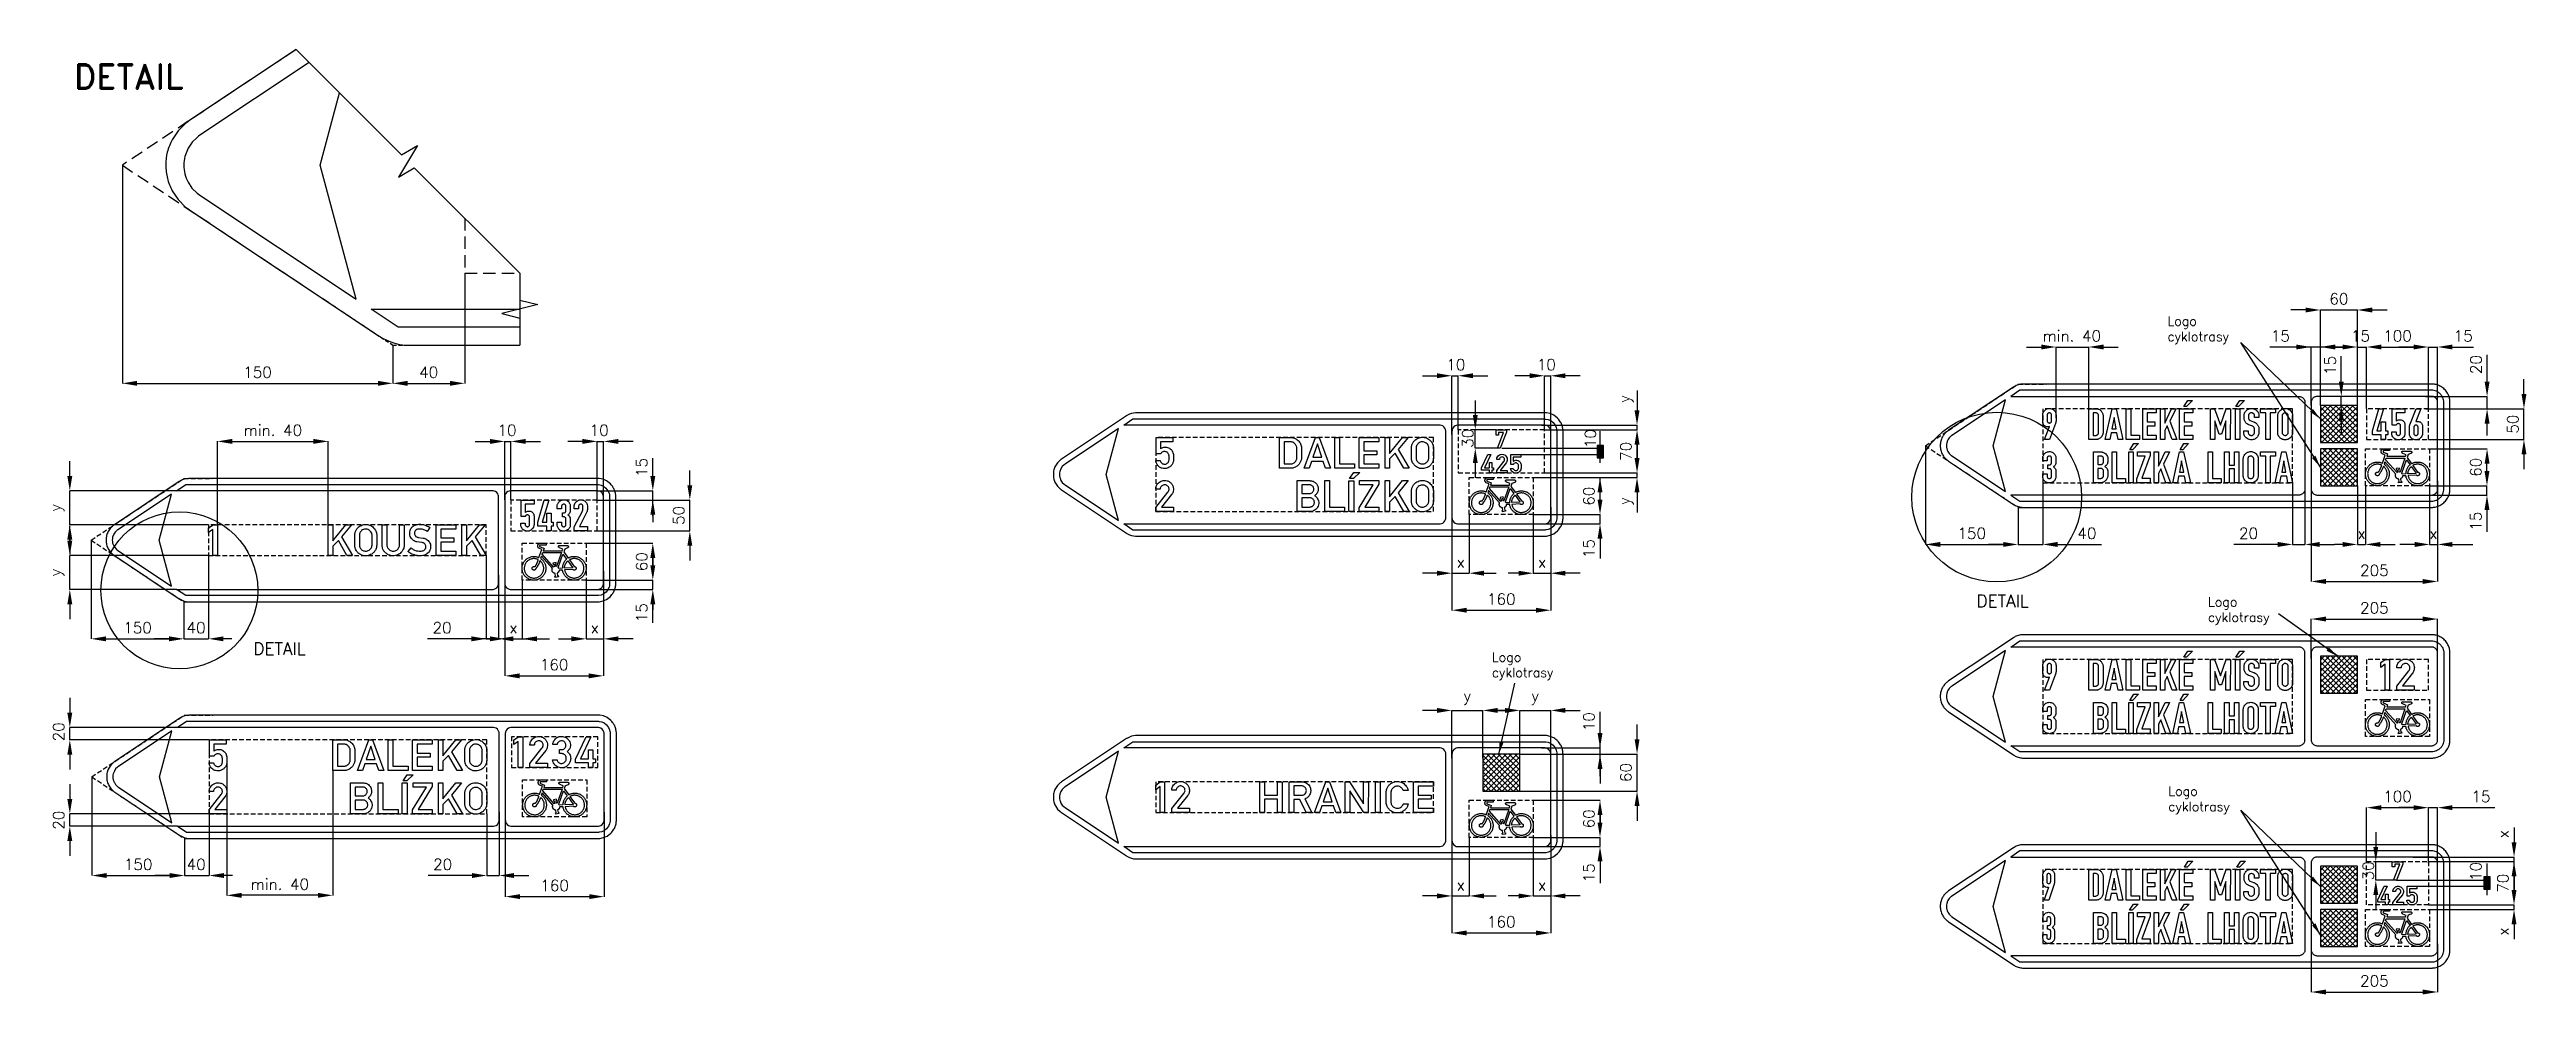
# Model space of a CAD drawing. Header units: millimetres. Extents: x 84 to 4098, y -145 to 1386.
import ezdxf

# ---------------------------------------------------------------- set-up
doc = ezdxf.new("R2010")
doc.units = ezdxf.units.MM
doc.header["$LTSCALE"] = 5
doc.linetypes.add('ČÁRKOVANÁX2', pattern=[1.5, 1, -0.5])
for name, color, linetype in [('Kóty', 2, 'Continuous'), ('Rozpiska', 7, 'Continuous'), ('Značka', 7, 'Continuous')]:
    doc.layers.add(name, color=color, linetype=linetype)
doc.styles.get("Standard").update_dxf_attribs({"font": 'romand.shx', "height": 18})
doc.dimstyles.get("Standard").update_dxf_attribs({"dimtxt": 18, "dimasz": 24, "dimexe": 0.18, "dimexo": 0.0625, "dimgap": 9, "dimtad": 1, "dimdec": 0, "dimzin": 0, "dimdsep": 46, "dimtxsty": 'Standard', "dimcen": 0.09, "dimadec": 0, "dimazin": 0, "dimtfac": 1, "dimtdec": 0, "dimtofl": 0, "dimtmove": 0, "dimatfit": 3, "dimfxl": 1, "dimtolj": 1, "dimtzin": 0, "dimarcsym": 0})

msp = doc.modelspace()

# ---------------------------------------------------------------- texts
at = {"layer": 'Kóty', "char_height": 18, "attachment_point": 5}
for s, insert in [('\\A1;min. 40', (3361.4, 922.1)), ('\\A1;15', (3699.5, 922.1)), ('\\A1;15', (3829.4, 922.1)), ('\\A1;15', (3996, 922.1)), ('\\A1;10', (2363.2, 875.5)), ('\\A1;10', (2509.8, 875.5)), ('\\A1;min. 40', (445.6, 769.1)), ('\\A1;10', (825.2, 769.1)), ('\\A1;10', (974.6, 769.1)), ('\\A1;x', (3831.3, 602.1)), ('\\A1;x', (3947.8, 602.1)), ('\\A1;x', (2371.3, 555.5)), ('\\A1;x', (2503.2, 555.5)), ('\\A1;40', (321.2, 449.1)), ('\\A1;20', (719.9, 449.1)), ('\\A1;x', (835.7, 449.1)), ('\\A1;x', (967.7, 449.1)), ('\\A1;40', (321.4, 65.5)), ('\\A1;x', (2371.3, 32.4)), ('\\A1;x', (2503.2, 32.4))]:
    msp.add_mtext(s, dxfattribs=dict(at, insert=insert))
at = {"layer": 'Kóty', "char_height": 15, "attachment_point": 1}
for insert in [(3516.6, 953.6), (3582.3, 498.6), (2421.6, 409), (3518, 191.8)]:
    msp.add_mtext_dynamic_manual_height_columns('Logo\\Pcyklotrasy', width=94.493, gutter_width=100, heights=[0], dxfattribs=dict(at, insert=insert))
at = {"layer": 'Kóty', "char_height": 18, "attachment_point": 5, "rotation": 90}
for s, insert in [('\\A1;15', (3780.3, 874.3)), ('\\A1;20', (4016.6, 875.6)), ('\\A1;y', (2638.8, 819.9)), ('\\A1;30', (2382.4, 756.1)), ('\\A1;10', (2581.2, 755.5)), ('\\A1;15', (1043.5, 708.9)), ('\\A1;60', (4016.3, 709.1)), ('\\A1;60', (2578.8, 662.4)), ('\\A1;y', (2638.8, 654.5)), ('\\A1;15', (4016.4, 621.8)), ('\\A1;60', (1043.5, 556.1)), ('\\A1;15', (2578.8, 577.3)), ('\\A1;15', (1043.5, 473.4)), ('\\A1;20', (98.5, 280.4)), ('\\A1;10', (2578.8, 296.9)), ('\\A1;20', (98.5, 137.2)), ('\\A1;60', (2578.8, 139.4)), ('\\A1;x', (4060.3, 114.5)), ('\\A1;15', (2578.8, 51.9)), ('\\A1;30', (3842, 55)), ('\\A1;10', (4016.4, 54.1)), ('\\A1;x', (4060.3, -43.1))]:
    msp.add_mtext(s, dxfattribs=dict(at, insert=insert))
at = {"layer": 'Rozpiska', "color": 7}
msp.add_text('DETAIL', height=40, dxfattribs=at).set_placement((123.4, 1322.3))
at = {"layer": 'Značka', "color": 7, "char_height": 20, "attachment_point": 5}
for insert in [(3249.4, 492.6), (456.3, 415.3)]:
    msp.add_mtext('\\A1;DETAIL', dxfattribs=dict(at, insert=insert))

# ---------------------------------------------------------------- blocks, each defined once
blk = doc.blocks.new('*D1')
at = {"layer": 'Defpoints', "color": 0, "transparency": 16777216}
for p in [(971.5, 656.1), (1121.5, 656.1), (971.5, 606.1)]:
    blk.add_point(p, dxfattribs=at)
at = {"layer": 'Kóty', "color": 0, "lineweight": -2, "transparency": 16777216}
for p, q in [((1121.5, 680.1), (1121.5, 704.1)), ((971.5, 656.1), (1121.7, 656.1)), ((971.5, 606.1), (1121.7, 606.1)), ((1121.5, 582.1), (1121.5, 558.1))]:
    blk.add_line(p, q, dxfattribs=at)
at = {"layer": 'Kóty', "color": 0, "transparency": 16777216}
for points in [[(1117.5, 680.1), (1125.5, 680.1), (1121.5, 656.1)], [(1117.5, 582.1), (1125.5, 582.1), (1121.5, 606.1)]]:
    blk.add_solid(points, dxfattribs=at)
at = {"layer": 'Kóty', "color": 0, "transparency": 16777216, "insert": (1103.5, 631.1), "char_height": 18, "attachment_point": 5, "rotation": 90}
blk.add_mtext('\\A1;50', dxfattribs=at)
blk = doc.blocks.new('*D2')
at = {"layer": 'Defpoints', "color": 0, "transparency": 16777216}
for p in [(151.2, 591.1), (301.5, 491.1), (301.5, 431.1)]:
    blk.add_point(p, dxfattribs=at)
at = {"layer": 'Kóty', "color": 0, "lineweight": -2, "transparency": 16777216}
for p, q in [((151.2, 591.1), (151.2, 430.9)), ((301.5, 491.1), (301.5, 430.9)), ((175.2, 431.1), (277.5, 431.1))]:
    blk.add_line(p, q, dxfattribs=at)
at = {"layer": 'Kóty', "color": 0, "transparency": 16777216}
for points in [[(175.2, 435.1), (175.2, 427.1), (151.2, 431.1)], [(277.5, 435.1), (277.5, 427.1), (301.5, 431.1)]]:
    blk.add_solid(points, dxfattribs=at)
at = {"layer": 'Kóty', "color": 0, "transparency": 16777216, "insert": (226.3, 449.1), "char_height": 18, "attachment_point": 5}
blk.add_mtext('\\A1;150', dxfattribs=at)
blk = doc.blocks.new('*D3')
at = {"layer": 'Defpoints', "color": 0, "transparency": 16777216}
for p in [(152.1, 207.5), (302.4, 107.5), (302.4, 47.5)]:
    blk.add_point(p, dxfattribs=at)
at = {"layer": 'Kóty', "color": 0, "lineweight": -2, "transparency": 16777216}
for p, q in [((152.1, 207.4), (152.1, 47.3)), ((302.4, 107.4), (302.4, 47.3)), ((176.1, 47.5), (278.4, 47.5))]:
    blk.add_line(p, q, dxfattribs=at)
at = {"layer": 'Kóty', "color": 0, "transparency": 16777216}
for points in [[(176.1, 51.5), (176.1, 43.5), (152.1, 47.5)], [(278.4, 51.5), (278.4, 43.5), (302.4, 47.5)]]:
    blk.add_solid(points, dxfattribs=at)
at = {"layer": 'Kóty', "color": 0, "transparency": 16777216, "insert": (227.3, 65.5), "char_height": 18, "attachment_point": 5}
blk.add_mtext('\\A1;150', dxfattribs=at)
blk = doc.blocks.new('*D4')
at = {"layer": 'Defpoints', "color": 0, "transparency": 16777216}
for p in [(792.4, 147.5), (812.4, 150.5), (792.4, 47.5)]:
    blk.add_point(p, dxfattribs=at)
at = {"layer": 'Kóty', "color": 0, "lineweight": -2, "transparency": 16777216}
for p, q in [((792.4, 147.4), (792.4, 47.3)), ((812.4, 150.5), (812.4, 47.3)), ((768.4, 47.5), (697.3, 47.5)), ((836.4, 47.5), (860.4, 47.5))]:
    blk.add_line(p, q, dxfattribs=at)
at = {"layer": 'Kóty', "color": 0, "transparency": 16777216}
for points in [[(768.4, 51.5), (768.4, 43.5), (792.4, 47.5)], [(836.4, 51.5), (836.4, 43.5), (812.4, 47.5)]]:
    blk.add_solid(points, dxfattribs=at)
at = {"layer": 'Kóty', "color": 0, "transparency": 16777216, "insert": (720.8, 65.5), "char_height": 18, "attachment_point": 5}
blk.add_mtext('\\A1;20', dxfattribs=at)
blk = doc.blocks.new('*D5')
at = {"layer": 'Defpoints', "color": 0, "transparency": 16777216}
for p in [(201.7, 1198.8), (639.9, 907.2), (639.9, 845.2)]:
    blk.add_point(p, dxfattribs=at)
at = {"layer": 'Kóty', "color": 0, "lineweight": -2, "transparency": 16777216}
for p, q in [((201.7, 1198.7), (201.7, 845)), ((639.9, 907.1), (639.9, 845)), ((225.7, 845.2), (615.9, 845.2))]:
    blk.add_line(p, q, dxfattribs=at)
at = {"layer": 'Kóty', "color": 0, "transparency": 16777216}
for points in [[(225.7, 849.2), (225.7, 841.2), (201.7, 845.2)], [(615.9, 849.2), (615.9, 841.2), (639.9, 845.2)]]:
    blk.add_solid(points, dxfattribs=at)
at = {"layer": 'Kóty', "color": 0, "transparency": 16777216, "insert": (420.8, 863.2), "char_height": 18, "attachment_point": 5}
blk.add_mtext('\\A1;150', dxfattribs=at)
blk = doc.blocks.new('*D6')
at = {"layer": 'Defpoints', "color": 0, "transparency": 16777216}
for p in [(756.6, 1023.8), (639.9, 907.1), (756.6, 845.2)]:
    blk.add_point(p, dxfattribs=at)
at = {"layer": 'Kóty', "color": 0, "lineweight": -2, "transparency": 16777216}
for p, q in [((756.6, 1023.7), (756.6, 845)), ((639.9, 907), (639.9, 845)), ((663.9, 845.2), (732.6, 845.2))]:
    blk.add_line(p, q, dxfattribs=at)
at = {"layer": 'Kóty', "color": 0, "transparency": 16777216}
for points in [[(663.9, 849.2), (663.9, 841.2), (639.9, 845.2)], [(732.6, 849.2), (732.6, 841.2), (756.6, 845.2)]]:
    blk.add_solid(points, dxfattribs=at)
at = {"layer": 'Kóty', "color": 0, "transparency": 16777216, "insert": (698.2, 863.2), "char_height": 18, "attachment_point": 5}
blk.add_mtext('\\A1;40', dxfattribs=at)
blk = doc.blocks.new('*D7')
at = {"layer": 'Defpoints', "color": 0, "transparency": 16777216}
for p in [(2506.8, 770), (2656.8, 770), (2506.8, 700)]:
    blk.add_point(p, dxfattribs=at)
at = {"layer": 'Kóty', "color": 0, "lineweight": -2, "transparency": 16777216}
for p, q in [((2506.9, 770), (2657, 770)), ((2656.8, 724), (2656.8, 746)), ((2506.9, 700), (2657, 700))]:
    blk.add_line(p, q, dxfattribs=at)
at = {"layer": 'Kóty', "color": 0, "transparency": 16777216}
for points in [[(2652.8, 746), (2660.8, 746), (2656.8, 770)], [(2652.8, 724), (2660.8, 724), (2656.8, 700)]]:
    blk.add_solid(points, dxfattribs=at)
at = {"layer": 'Kóty', "color": 0, "transparency": 16777216, "insert": (2638.8, 735), "char_height": 18, "attachment_point": 5, "rotation": 90}
blk.add_mtext('\\A1;70', dxfattribs=at)
blk = doc.blocks.new('*D8')
at = {"layer": 'Defpoints', "color": 0, "transparency": 16777216}
for p in [(2466.8, 244.4), (2656.8, 244.4), (2466.9, 184.4)]:
    blk.add_point(p, dxfattribs=at)
at = {"layer": 'Kóty', "color": 0, "lineweight": -2, "transparency": 16777216}
for p, q in [((2656.8, 268.4), (2656.8, 292.4)), ((2466.9, 244.4), (2657, 244.4)), ((2466.9, 184.4), (2657, 184.4)), ((2656.8, 160.4), (2656.8, 136.4))]:
    blk.add_line(p, q, dxfattribs=at)
at = {"layer": 'Kóty', "color": 0, "transparency": 16777216}
for points in [[(2652.8, 268.4), (2660.8, 268.4), (2656.8, 244.4)], [(2652.8, 160.4), (2660.8, 160.4), (2656.8, 184.4)]]:
    blk.add_solid(points, dxfattribs=at)
at = {"layer": 'Kóty', "color": 0, "transparency": 16777216, "insert": (2638.8, 214.4), "char_height": 18, "attachment_point": 5, "rotation": 90}
blk.add_mtext('\\A1;60', dxfattribs=at)
blk = doc.blocks.new('*D9')
at = {"layer": 'Defpoints', "color": 0, "transparency": 16777216}
for p in [(2406.8, 315.1), (2356.8, 237.8), (2406.8, 237.8)]:
    blk.add_point(p, dxfattribs=at)
at = {"layer": 'Kóty', "color": 0, "lineweight": -2, "transparency": 16777216}
for p, q in [((2332.8, 315.1), (2308.8, 315.1)), ((2356.8, 237.9), (2356.8, 315.2)), ((2406.8, 237.9), (2406.8, 315.2)), ((2430.8, 315.1), (2454.8, 315.1))]:
    blk.add_line(p, q, dxfattribs=at)
at = {"layer": 'Kóty', "color": 0, "transparency": 16777216}
for points in [[(2332.8, 319.1), (2332.8, 311.1), (2356.8, 315.1)], [(2430.8, 319.1), (2430.8, 311.1), (2406.8, 315.1)]]:
    blk.add_solid(points, dxfattribs=at)
at = {"layer": 'Kóty', "color": 0, "transparency": 16777216, "insert": (2381.8, 336.1), "char_height": 18, "attachment_point": 5}
blk.add_mtext('\\A1;y', dxfattribs=at)
blk = doc.blocks.new('*D10')
at = {"layer": 'Defpoints', "color": 0, "transparency": 16777216}
for p in [(2516.8, 315.1), (2466.9, 244.4), (2516.8, 244.4)]:
    blk.add_point(p, dxfattribs=at)
at = {"layer": 'Kóty', "color": 0, "lineweight": -2, "transparency": 16777216}
for p, q in [((2442.9, 315.1), (2418.9, 315.1)), ((2466.9, 244.4), (2466.9, 315.2)), ((2516.8, 244.4), (2516.8, 315.2)), ((2540.8, 315.1), (2564.8, 315.1))]:
    blk.add_line(p, q, dxfattribs=at)
at = {"layer": 'Kóty', "color": 0, "transparency": 16777216}
for points in [[(2442.9, 319.1), (2442.9, 311.1), (2466.9, 315.1)], [(2540.8, 319.1), (2540.8, 311.1), (2516.8, 315.1)]]:
    blk.add_solid(points, dxfattribs=at)
at = {"layer": 'Kóty', "color": 0, "transparency": 16777216, "insert": (2491.8, 336.1), "char_height": 18, "attachment_point": 5}
blk.add_mtext('\\A1;y', dxfattribs=at)
blk = doc.blocks.new('*D11')
at = {"layer": 'Defpoints', "color": 0, "transparency": 16777216}
for p in [(3939.4, 904.1), (3839.4, 804.2), (3939.4, 804.1)]:
    blk.add_point(p, dxfattribs=at)
at = {"layer": 'Kóty', "color": 0, "lineweight": -2, "transparency": 16777216}
for p, q in [((3839.4, 804.2), (3839.4, 904.3)), ((3863.4, 904.1), (3915.4, 904.1)), ((3939.4, 804.2), (3939.4, 904.3))]:
    blk.add_line(p, q, dxfattribs=at)
at = {"layer": 'Kóty', "color": 0, "transparency": 16777216}
for points in [[(3863.4, 908.1), (3863.4, 900.1), (3839.4, 904.1)], [(3915.4, 908.1), (3915.4, 900.1), (3939.4, 904.1)]]:
    blk.add_solid(points, dxfattribs=at)
at = {"layer": 'Kóty', "color": 0, "transparency": 16777216, "insert": (3889.4, 922.1), "char_height": 18, "attachment_point": 5}
blk.add_mtext('\\A1;100', dxfattribs=at)
blk = doc.blocks.new('*D12')
at = {"layer": 'Defpoints', "color": 0, "transparency": 16777216}
for p in [(3824.4, 964.1), (3764.4, 809.1), (3824.4, 809.1)]:
    blk.add_point(p, dxfattribs=at)
at = {"layer": 'Kóty', "color": 0, "lineweight": -2, "transparency": 16777216}
for p, q in [((3740.4, 964.1), (3716.4, 964.1)), ((3764.4, 809.2), (3764.4, 964.3)), ((3824.4, 809.2), (3824.4, 964.3)), ((3848.4, 964.1), (3872.4, 964.1))]:
    blk.add_line(p, q, dxfattribs=at)
at = {"layer": 'Kóty', "color": 0, "transparency": 16777216}
for points in [[(3740.4, 968.1), (3740.4, 960.1), (3764.4, 964.1)], [(3848.4, 968.1), (3848.4, 960.1), (3824.4, 964.1)]]:
    blk.add_solid(points, dxfattribs=at)
at = {"layer": 'Kóty', "color": 0, "transparency": 16777216, "insert": (3794.4, 982.1), "char_height": 18, "attachment_point": 5}
blk.add_mtext('\\A1;60', dxfattribs=at)
blk = doc.blocks.new('*D13')
at = {"layer": 'Defpoints', "color": 0, "transparency": 16777216}
for p in [(3749.4, 687.5), (3954.4, 687.5), (3954.4, 524.1)]:
    blk.add_point(p, dxfattribs=at)
at = {"layer": 'Kóty', "color": 0, "lineweight": -2, "transparency": 16777216}
for p, q in [((3749.4, 687.4), (3749.4, 523.9)), ((3954.4, 687.4), (3954.4, 523.9)), ((3773.4, 524.1), (3930.4, 524.1))]:
    blk.add_line(p, q, dxfattribs=at)
at = {"layer": 'Kóty', "color": 0, "transparency": 16777216}
for points in [[(3773.4, 528.1), (3773.4, 520.1), (3749.4, 524.1)], [(3930.4, 528.1), (3930.4, 520.1), (3954.4, 524.1)]]:
    blk.add_solid(points, dxfattribs=at)
at = {"layer": 'Kóty', "color": 0, "transparency": 16777216, "insert": (3851.9, 542.1), "char_height": 18, "attachment_point": 5}
blk.add_mtext('\\A1;205', dxfattribs=at)
blk = doc.blocks.new('*D15')
at = {"layer": 'Defpoints', "color": 0, "transparency": 16777216}
for p in [(116.5, 566.1), (341.5, 566.1), (289.5, 511.1)]:
    blk.add_point(p, dxfattribs=at)
at = {"layer": 'Kóty', "color": 0, "lineweight": -2, "transparency": 16777216}
for p, q in [((116.5, 590.1), (116.5, 614.1)), ((341.4, 566.1), (116.3, 566.1)), ((289.4, 511.1), (116.3, 511.1)), ((116.5, 487.1), (116.5, 463.1))]:
    blk.add_line(p, q, dxfattribs=at)
at = {"layer": 'Kóty', "color": 0, "transparency": 16777216}
for points in [[(112.5, 590.1), (120.5, 590.1), (116.5, 566.1)], [(112.5, 487.1), (120.5, 487.1), (116.5, 511.1)]]:
    blk.add_solid(points, dxfattribs=at)
at = {"layer": 'Kóty', "color": 0, "transparency": 16777216, "insert": (95.5, 538.6), "char_height": 18, "attachment_point": 5, "rotation": 90}
blk.add_mtext('\\A1;y', dxfattribs=at)
blk = doc.blocks.new('*D16')
at = {"layer": 'Defpoints', "color": 0, "transparency": 16777216}
for p in [(116.5, 671.1), (289.5, 671.1), (341.5, 616.1)]:
    blk.add_point(p, dxfattribs=at)
at = {"layer": 'Kóty', "color": 0, "lineweight": -2, "transparency": 16777216}
for p, q in [((116.5, 695.1), (116.5, 719.1)), ((289.4, 671.1), (116.3, 671.1)), ((341.4, 616.1), (116.3, 616.1)), ((116.5, 592.1), (116.5, 568.1))]:
    blk.add_line(p, q, dxfattribs=at)
at = {"layer": 'Kóty', "color": 0, "transparency": 16777216}
for points in [[(112.5, 695.1), (120.5, 695.1), (116.5, 671.1)], [(112.5, 592.1), (120.5, 592.1), (116.5, 616.1)]]:
    blk.add_solid(points, dxfattribs=at)
at = {"layer": 'Kóty', "color": 0, "transparency": 16777216, "insert": (95.5, 643.6), "char_height": 18, "attachment_point": 5, "rotation": 90}
blk.add_mtext('\\A1;y', dxfattribs=at)
blk = doc.blocks.new('*D17')
at = {"layer": 'Defpoints', "color": 0, "transparency": 16777216}
for p in [(3939.5, 804.1), (4094.4, 804.1), (3939.4, 754.1)]:
    blk.add_point(p, dxfattribs=at)
at = {"layer": 'Kóty', "color": 0, "lineweight": -2, "transparency": 16777216}
for p, q in [((4094.4, 828.1), (4094.4, 852.1)), ((3939.6, 804.1), (4094.6, 804.1)), ((3939.5, 754.1), (4094.6, 754.1)), ((4094.4, 730.1), (4094.4, 706.1))]:
    blk.add_line(p, q, dxfattribs=at)
at = {"layer": 'Kóty', "color": 0, "transparency": 16777216}
for points in [[(4090.4, 828.1), (4098.4, 828.1), (4094.4, 804.1)], [(4090.4, 730.1), (4098.4, 730.1), (4094.4, 754.1)]]:
    blk.add_solid(points, dxfattribs=at)
at = {"layer": 'Kóty', "color": 0, "transparency": 16777216, "insert": (4076.4, 779.1), "char_height": 18, "attachment_point": 5, "rotation": 90}
blk.add_mtext('\\A1;50', dxfattribs=at)
blk = doc.blocks.new('*D18')
at = {"layer": 'Defpoints', "color": 0, "transparency": 16777216}
for p in [(3939.4, 157.5), (3839.4, 70), (3939.4, 70)]:
    blk.add_point(p, dxfattribs=at)
at = {"layer": 'Kóty', "color": 0, "lineweight": -2, "transparency": 16777216}
for p, q in [((3839.4, 70.1), (3839.4, 157.7)), ((3863.4, 157.5), (3915.4, 157.5)), ((3939.4, 70.1), (3939.4, 157.7))]:
    blk.add_line(p, q, dxfattribs=at)
at = {"layer": 'Kóty', "color": 0, "transparency": 16777216}
for points in [[(3863.4, 161.5), (3863.4, 153.5), (3839.4, 157.5)], [(3915.4, 161.5), (3915.4, 153.5), (3939.4, 157.5)]]:
    blk.add_solid(points, dxfattribs=at)
at = {"layer": 'Kóty', "color": 0, "transparency": 16777216, "insert": (3889.4, 175.5), "char_height": 18, "attachment_point": 5}
blk.add_mtext('\\A1;100', dxfattribs=at)
blk = doc.blocks.new('*D19')
at = {"layer": 'Defpoints', "color": 0, "transparency": 16777216}
for p in [(3954.4, 157.5), (3939.4, 67.4), (3954.4, 63.9)]:
    blk.add_point(p, dxfattribs=at)
at = {"layer": 'Kóty', "color": 0, "lineweight": -2, "transparency": 16777216}
for p, q in [((3915.4, 157.5), (3891.4, 157.5)), ((3939.4, 67.5), (3939.4, 157.7)), ((3954.4, 64), (3954.4, 157.7)), ((3978.4, 157.5), (4047, 157.5))]:
    blk.add_line(p, q, dxfattribs=at)
at = {"layer": 'Kóty', "color": 0, "transparency": 16777216}
for points in [[(3915.4, 161.5), (3915.4, 153.5), (3939.4, 157.5)], [(3978.4, 161.5), (3978.4, 153.5), (3954.4, 157.5)]]:
    blk.add_solid(points, dxfattribs=at)
at = {"layer": 'Kóty', "color": 0, "transparency": 16777216, "insert": (4024.7, 175.5), "char_height": 18, "attachment_point": 5}
blk.add_mtext('\\A1;15', dxfattribs=at)
blk = doc.blocks.new('*D20')
at = {"layer": 'Defpoints', "color": 0, "transparency": 16777216}
for p in [(3719.4, 684.1), (3739.4, 688.8), (3719.4, 584.1)]:
    blk.add_point(p, dxfattribs=at)
at = {"layer": 'Kóty', "color": 0, "lineweight": -2, "transparency": 16777216}
for p, q in [((3719.4, 684.1), (3719.4, 583.9)), ((3739.4, 688.8), (3739.4, 583.9)), ((3695.4, 584.1), (3624.3, 584.1)), ((3763.4, 584.1), (3787.4, 584.1))]:
    blk.add_line(p, q, dxfattribs=at)
at = {"layer": 'Kóty', "color": 0, "transparency": 16777216}
for points in [[(3695.4, 588.1), (3695.4, 580.1), (3719.4, 584.1)], [(3763.4, 588.1), (3763.4, 580.1), (3739.4, 584.1)]]:
    blk.add_solid(points, dxfattribs=at)
at = {"layer": 'Kóty', "color": 0, "transparency": 16777216, "insert": (3647.9, 602.1), "char_height": 18, "attachment_point": 5}
blk.add_mtext('\\A1;20', dxfattribs=at)
blk = doc.blocks.new('*D21')
at = {"layer": 'Defpoints', "color": 0, "transparency": 16777216}
for p in [(3124.2, 744.1), (3274.4, 644.1), (3274.4, 584.1)]:
    blk.add_point(p, dxfattribs=at)
at = {"layer": 'Kóty', "color": 0, "lineweight": -2, "transparency": 16777216}
for p, q in [((3124.2, 744.1), (3124.2, 583.9)), ((3274.4, 644.1), (3274.4, 583.9)), ((3148.2, 584.1), (3250.4, 584.1))]:
    blk.add_line(p, q, dxfattribs=at)
at = {"layer": 'Kóty', "color": 0, "transparency": 16777216}
for points in [[(3148.2, 588.1), (3148.2, 580.1), (3124.2, 584.1)], [(3250.4, 588.1), (3250.4, 580.1), (3274.4, 584.1)]]:
    blk.add_solid(points, dxfattribs=at)
at = {"layer": 'Kóty', "color": 0, "transparency": 16777216, "insert": (3199.3, 602.1), "char_height": 18, "attachment_point": 5}
blk.add_mtext('\\A1;150', dxfattribs=at)
blk = doc.blocks.new('*D22')
at = {"layer": 'Defpoints', "color": 0, "transparency": 16777216}
for p in [(3314.4, 684.1), (3274.4, 635.7), (3314.4, 584.1)]:
    blk.add_point(p, dxfattribs=at)
at = {"layer": 'Kóty', "color": 0, "lineweight": -2, "transparency": 16777216}
for p, q in [((3314.4, 684.1), (3314.4, 583.9)), ((3274.4, 635.7), (3274.4, 583.9)), ((3250.4, 584.1), (3226.4, 584.1)), ((3338.4, 584.1), (3409.6, 584.1))]:
    blk.add_line(p, q, dxfattribs=at)
at = {"layer": 'Kóty', "color": 0, "transparency": 16777216}
for points in [[(3250.4, 588.1), (3250.4, 580.1), (3274.4, 584.1)], [(3338.4, 588.1), (3338.4, 580.1), (3314.4, 584.1)]]:
    blk.add_solid(points, dxfattribs=at)
at = {"layer": 'Kóty', "color": 0, "transparency": 16777216, "insert": (3386, 602.1), "char_height": 18, "attachment_point": 5}
blk.add_mtext('\\A1;40', dxfattribs=at)
blk = doc.blocks.new('*D23')
at = {"layer": 'Defpoints', "color": 0, "transparency": 16777216}
for p in [(370.9, 235.2), (542.8, 217.5), (370.9, 15.4)]:
    blk.add_point(p, dxfattribs=at)
at = {"layer": 'Kóty', "color": 0, "lineweight": -2, "transparency": 16777216}
for p, q in [((370.9, 235.1), (370.9, 15.2)), ((542.8, 217.5), (542.8, 15.2)), ((518.8, 15.4), (394.9, 15.4))]:
    blk.add_line(p, q, dxfattribs=at)
at = {"layer": 'Kóty', "color": 0, "transparency": 16777216}
for points in [[(394.9, 19.4), (394.9, 11.4), (370.9, 15.4)], [(518.8, 19.4), (518.8, 11.4), (542.8, 15.4)]]:
    blk.add_solid(points, dxfattribs=at)
at = {"layer": 'Kóty', "color": 0, "transparency": 16777216, "insert": (456.9, 33.4), "char_height": 18, "attachment_point": 5}
blk.add_mtext('\\A1;min. 40', dxfattribs=at)
blk = doc.blocks.new('*D24')
at = {"layer": 'Defpoints', "color": 0, "transparency": 16777216}
for p in [(821.5, 540.9), (981.5, 540.9), (981.5, 371.1)]:
    blk.add_point(p, dxfattribs=at)
at = {"layer": 'Kóty', "color": 0, "lineweight": -2, "transparency": 16777216}
for p, q in [((821.5, 540.8), (821.5, 370.9)), ((981.5, 540.8), (981.5, 370.9)), ((845.5, 371.1), (957.5, 371.1))]:
    blk.add_line(p, q, dxfattribs=at)
at = {"layer": 'Kóty', "color": 0, "transparency": 16777216}
for points in [[(845.5, 375.1), (845.5, 367.1), (821.5, 371.1)], [(957.5, 375.1), (957.5, 367.1), (981.5, 371.1)]]:
    blk.add_solid(points, dxfattribs=at)
at = {"layer": 'Kóty', "color": 0, "transparency": 16777216, "insert": (901.5, 389.1), "char_height": 18, "attachment_point": 5}
blk.add_mtext('\\A1;160', dxfattribs=at)
blk = doc.blocks.new('*D25')
at = {"layer": 'Defpoints', "color": 0, "transparency": 16777216}
for p in [(822.4, 150.1), (982.4, 150.1), (982.4, 13.3)]:
    blk.add_point(p, dxfattribs=at)
at = {"layer": 'Kóty', "color": 0, "lineweight": -2, "transparency": 16777216}
for p, q in [((822.4, 150.1), (822.4, 13.1)), ((982.4, 150.1), (982.4, 13.1)), ((846.4, 13.3), (958.4, 13.3))]:
    blk.add_line(p, q, dxfattribs=at)
at = {"layer": 'Kóty', "color": 0, "transparency": 16777216}
for points in [[(846.4, 17.3), (846.4, 9.3), (822.4, 13.3)], [(958.4, 17.3), (958.4, 9.3), (982.4, 13.3)]]:
    blk.add_solid(points, dxfattribs=at)
at = {"layer": 'Kóty', "color": 0, "transparency": 16777216, "insert": (902.4, 31.3), "char_height": 18, "attachment_point": 5}
blk.add_mtext('\\A1;160', dxfattribs=at)
blk = doc.blocks.new('*D26')
at = {"layer": 'Defpoints', "color": 0, "transparency": 16777216}
for p in [(2356.8, 644.4), (2516.8, 644.4), (2516.8, 477.5)]:
    blk.add_point(p, dxfattribs=at)
at = {"layer": 'Kóty', "color": 0, "lineweight": -2, "transparency": 16777216}
for p, q in [((2356.8, 644.3), (2356.8, 477.3)), ((2516.8, 644.3), (2516.8, 477.3)), ((2380.8, 477.5), (2492.8, 477.5))]:
    blk.add_line(p, q, dxfattribs=at)
at = {"layer": 'Kóty', "color": 0, "transparency": 16777216}
for points in [[(2380.8, 481.5), (2380.8, 473.5), (2356.8, 477.5)], [(2492.8, 481.5), (2492.8, 473.5), (2516.8, 477.5)]]:
    blk.add_solid(points, dxfattribs=at)
at = {"layer": 'Kóty', "color": 0, "transparency": 16777216, "insert": (2436.8, 495.5), "char_height": 18, "attachment_point": 5}
blk.add_mtext('\\A1;160', dxfattribs=at)
blk = doc.blocks.new('*D27')
at = {"layer": 'Defpoints', "color": 0, "transparency": 16777216}
for p in [(2356.8, 112.7), (2516.8, 112.7), (2516.8, -45.6)]:
    blk.add_point(p, dxfattribs=at)
at = {"layer": 'Kóty', "color": 0, "lineweight": -2, "transparency": 16777216}
for p, q in [((2356.8, 112.6), (2356.8, -45.8)), ((2516.8, 112.6), (2516.8, -45.8)), ((2380.8, -45.6), (2492.8, -45.6))]:
    blk.add_line(p, q, dxfattribs=at)
at = {"layer": 'Kóty', "color": 0, "transparency": 16777216}
for points in [[(2380.8, -41.6), (2380.8, -49.6), (2356.8, -45.6)], [(2492.8, -41.6), (2492.8, -49.6), (2516.8, -45.6)]]:
    blk.add_solid(points, dxfattribs=at)
at = {"layer": 'Kóty', "color": 0, "transparency": 16777216, "insert": (2436.8, -27.6), "char_height": 18, "attachment_point": 5}
blk.add_mtext('\\A1;160', dxfattribs=at)
blk = doc.blocks.new('*D28')
at = {"layer": 'Defpoints', "color": 0, "transparency": 16777216}
for p in [(3749.4, -63.1), (3954.4, -63.1), (3954.4, -141.3)]:
    blk.add_point(p, dxfattribs=at)
at = {"layer": 'Kóty', "color": 0, "lineweight": -2, "transparency": 16777216}
for p, q in [((3749.4, -63.1), (3749.4, -141.4)), ((3954.4, -63.1), (3954.4, -141.4)), ((3773.4, -141.3), (3930.4, -141.3))]:
    blk.add_line(p, q, dxfattribs=at)
at = {"layer": 'Kóty', "color": 0, "transparency": 16777216}
for points in [[(3773.4, -137.3), (3773.4, -145.3), (3749.4, -141.3)], [(3930.4, -137.3), (3930.4, -145.3), (3954.4, -141.3)]]:
    blk.add_solid(points, dxfattribs=at)
at = {"layer": 'Kóty', "color": 0, "transparency": 16777216, "insert": (3851.9, -123.3), "char_height": 18, "attachment_point": 5}
blk.add_mtext('\\A1;205', dxfattribs=at)
blk = doc.blocks.new('*D29')
at = {"layer": 'Defpoints', "color": 0, "transparency": 16777216}
for p in [(3954.4, 463.2), (3749.4, 399.2), (3954.4, 399.2)]:
    blk.add_point(p, dxfattribs=at)
at = {"layer": 'Kóty', "color": 0, "lineweight": -2, "transparency": 16777216}
for p, q in [((3749.4, 399.2), (3749.4, 463.3)), ((3773.4, 463.2), (3930.4, 463.2)), ((3954.4, 399.2), (3954.4, 463.3))]:
    blk.add_line(p, q, dxfattribs=at)
at = {"layer": 'Kóty', "color": 0, "transparency": 16777216}
for points in [[(3773.4, 467.2), (3773.4, 459.2), (3749.4, 463.2)], [(3930.4, 467.2), (3930.4, 459.2), (3954.4, 463.2)]]:
    blk.add_solid(points, dxfattribs=at)
at = {"layer": 'Kóty', "color": 0, "transparency": 16777216, "insert": (3851.9, 481.2), "char_height": 18, "attachment_point": 5}
blk.add_mtext('\\A1;205', dxfattribs=at)
blk = doc.blocks.new('*D30')
at = {"layer": 'Defpoints', "color": 0, "transparency": 16777216}
for p in [(3939.4, 70), (3939.4, 0), (4078.3, 0)]:
    blk.add_point(p, dxfattribs=at)
at = {"layer": 'Kóty', "color": 0, "lineweight": -2, "transparency": 16777216}
for p, q in [((3939.5, 70), (4078.5, 70)), ((4078.3, 46), (4078.3, 24)), ((3939.5, 0), (4078.5, 0))]:
    blk.add_line(p, q, dxfattribs=at)
at = {"layer": 'Kóty', "color": 0, "transparency": 16777216}
for points in [[(4074.3, 46), (4082.3, 46), (4078.3, 70)], [(4074.3, 24), (4082.3, 24), (4078.3, 0)]]:
    blk.add_solid(points, dxfattribs=at)
at = {"layer": 'Kóty', "color": 0, "transparency": 16777216, "insert": (4060.3, 35), "char_height": 18, "attachment_point": 5, "rotation": 90}
blk.add_mtext('\\A1;70', dxfattribs=at)

# ---------------------------------------------------------------- dimensions: what is measured, and where the dimension line sits
at = {"layer": 'Kóty'}
for base, p1, p2, text, picture, middle in [((639.9, 845.2), (201.7, 1198.8), (639.9, 907.2), '150', '*D5', (420.8, 863.2)), ((756.6, 845.2), (639.9, 907.1), (756.6, 1023.8), '40', '*D6', (698.2, 863.2)), ((2406.8, 315.1), (2356.8, 237.8), (2406.8, 237.8), 'y', '*D9', (2381.8, 336.1)), ((2516.8, 315.1), (2466.9, 244.4), (2516.8, 244.4), 'y', '*D10', (2491.8, 336.1)), ((370.9, 15.4), (542.8, 217.5), (370.9, 235.2), 'min. 40', '*D23', (456.9, 33.4))]:
    dim = msp.add_linear_dim(base=base, p1=p1, p2=p2, text=text, dimstyle='Standard', dxfattribs=at)
    dim.commit()
    dim.dimension.update_dxf_attribs({"geometry": picture, "text_midpoint": middle})
for base, p1, p2, picture, middle in [((3824.4, 964.1), (3764.4, 809.1), (3824.4, 809.1), '*D12', (3794.4, 982.1)), ((3939.4, 904.1), (3839.4, 804.2), (3939.4, 804.1), '*D11', (3889.4, 922.1)), ((3274.4, 584.1), (3124.2, 744.1), (3274.4, 644.1), '*D21', (3199.3, 602.1)), ((3314.4, 584.1), (3274.4, 635.7), (3314.4, 684.1), '*D22', (3386, 602.1)), ((3719.4, 584.1), (3739.4, 688.8), (3719.4, 684.1), '*D20', (3647.9, 602.1)), ((3954.4, 524.1), (3749.4, 687.5), (3954.4, 687.5), '*D13', (3851.9, 542.1)), ((2516.8, 477.5), (2356.8, 644.4), (2516.8, 644.4), '*D26', (2436.8, 495.5)), ((301.5, 431.1), (151.2, 591.1), (301.5, 491.1), '*D2', (226.3, 449.1)), ((981.5, 371.1), (821.5, 540.9), (981.5, 540.9), '*D24', (901.5, 389.1)), ((3954.4, 463.2), (3749.4, 399.2), (3954.4, 399.2), '*D29', (3851.9, 481.2)), ((302.4, 47.5), (152.1, 207.5), (302.4, 107.5), '*D3', (227.3, 65.5)), ((3939.4, 157.5), (3839.4, 70), (3939.4, 70), '*D18', (3889.4, 175.5)), ((3954.4, 157.5), (3939.4, 67.4), (3954.4, 63.9), '*D19', (4024.7, 175.5)), ((792.4, 47.5), (812.4, 150.5), (792.4, 147.5), '*D4', (720.8, 65.5)), ((982.4, 13.3), (822.4, 150.1), (982.4, 150.1), '*D25', (902.4, 31.3)), ((2516.8, -45.6), (2356.8, 112.7), (2516.8, 112.7), '*D27', (2436.8, -27.6)), ((3954.4, -141.3), (3749.4, -63.1), (3954.4, -63.1), '*D28', (3851.9, -123.3))]:
    dim = msp.add_linear_dim(base=base, p1=p1, p2=p2, dimstyle='Standard', dxfattribs=at)
    dim.commit()
    dim.dimension.update_dxf_attribs({"geometry": picture, "text_midpoint": middle})
for base, p1, p2, picture, middle in [((4094.4, 804.1), (3939.4, 754.1), (3939.5, 804.1), '*D17', (4076.4, 779.1)), ((2656.8, 770), (2506.8, 700), (2506.8, 770), '*D7', (2638.8, 735)), ((1121.5, 656.1), (971.5, 606.1), (971.5, 656.1), '*D1', (1103.5, 631.1)), ((2656.8, 244.4), (2466.9, 184.4), (2466.8, 244.4), '*D8', (2638.8, 214.4)), ((4078.3, 0), (3939.4, 70), (3939.4, 0), '*D30', (4060.3, 35))]:
    dim = msp.add_linear_dim(base=base, p1=p1, p2=p2, angle=90, dimstyle='Standard', dxfattribs=at)
    dim.commit()
    dim.dimension.update_dxf_attribs({"geometry": picture, "text_midpoint": middle})
for base, p1, p2, picture, middle in [((116.5, 671.1), (341.5, 616.1), (289.5, 671.1), '*D16', (95.5, 643.6)), ((116.5, 566.1), (289.5, 511.1), (341.5, 566.1), '*D15', (95.5, 538.6))]:
    dim = msp.add_linear_dim(base=base, p1=p1, p2=p2, angle=90, text='y', dimstyle='Standard', dxfattribs=at)
    dim.commit()
    dim.dimension.update_dxf_attribs({"geometry": picture, "text_midpoint": middle})

# ---------------------------------------------------------------- hatches: boundary and pattern name
at = {"layer": 'Kóty'}
h = msp.add_hatch(color=256, dxfattribs=at)
h.dxf.hatch_style = 1
h.paths.add_polyline_path([(2592.2, 734.6), (2602.2, 734.6), (2602.2, 744.6), (2592.2, 744.6)])
h = msp.add_hatch(color=256, dxfattribs=at)
h.dxf.hatch_style = 1
h.paths.add_polyline_path([(2592.2, 724.6), (2602.2, 724.6), (2602.2, 734.6), (2592.2, 734.6)])
h = msp.add_hatch(color=256, dxfattribs=at)
h.dxf.hatch_style = 1
h.paths.add_polyline_path([(4029.4, 35.4), (4039.4, 35.4), (4039.4, 45.4), (4029.4, 45.4)])
h = msp.add_hatch(color=256, dxfattribs=at)
h.dxf.hatch_style = 1
h.paths.add_polyline_path([(4029.4, 25.4), (4039.4, 25.4), (4039.4, 35.4), (4029.4, 35.4)])
at = {"layer": 'Značka'}
h = msp.add_hatch(dxfattribs=at)
h.set_pattern_fill('ANSI37', color=256, scale=2)
h.paths.add_polyline_path([(3764.4, 749.1), (3824.4, 749.1), (3824.4, 809.1), (3764.4, 809.1)])
h = msp.add_hatch(dxfattribs=at)
h.set_pattern_fill('ANSI37', color=256, scale=2)
h.paths.add_polyline_path([(3764.4, 679.1), (3824.4, 679.1), (3824.4, 739.1), (3764.4, 739.1)])
h = msp.add_hatch(dxfattribs=at)
h.set_pattern_fill('ANSI37', color=256, scale=2)
h.paths.add_polyline_path([(3764.4, 342.8), (3824.4, 342.8), (3824.4, 402.8), (3764.4, 402.8)])
h = msp.add_hatch(dxfattribs=at)
h.set_pattern_fill('ANSI37', color=256, scale=2)
h.paths.add_polyline_path([(2406.8, 184.4), (2466.8, 184.4), (2466.8, 244.4), (2406.8, 244.4)])
h = msp.add_hatch(dxfattribs=at)
h.set_pattern_fill('ANSI37', color=256, scale=2)
h.paths.add_polyline_path([(3764.4, 2.5), (3824.4, 2.5), (3824.4, 62.5), (3764.4, 62.5)])
h = msp.add_hatch(dxfattribs=at)
h.set_pattern_fill('ANSI37', color=256, scale=2)
h.paths.add_polyline_path([(3764.4, -67.5), (3824.4, -67.5), (3824.4, -7.5), (3764.4, -7.5)])

# ---------------------------------------------------------------- linework, layer by layer
at = {"layer": 'Kóty'}
for p, q in [((3287.9, 904.1), (3311.9, 904.1)), ((3335.9, 789.3), (3335.9, 904.3)), ((3388.9, 804.2), (3388.9, 904.3)), ((3412.9, 904.1), (3436.9, 904.1)), ((3725.4, 904.1), (3682.3, 904.1)), ((3800.4, 904.1), (3731.9, 904.1)), ((3749.4, 809.2), (3749.4, 904.3)), ((3764.4, 809.2), (3764.4, 904.3)), ((3788.4, 904.1), (3812.4, 904.1)), ((3798.3, 848.1), (3798.3, 889.5)), ((3824.4, 809.2), (3824.4, 904.3)), ((3839.4, 804.2), (3839.4, 904.3)), ((3863.4, 904.1), (3887.4, 904.1)), ((3915.4, 904.1), (3891.4, 904.1)), ((3939.4, 804.2), (3939.4, 904.3)), ((3954.4, 805.8), (3954.4, 904.3)), ((3978.4, 904.1), (4012.7, 904.1)), ((4034.6, 848.1), (4034.6, 891.5)), ((2308.8, 857.5), (2332.8, 857.5)), ((2356.8, 762.5), (2356.8, 857.6)), ((2366.8, 770), (2366.8, 857.6)), ((2390.8, 857.5), (2414.8, 857.5)), ((2482.8, 857.5), (2458.8, 857.5)), ((2506.8, 770), (2506.8, 857.6)), ((2516.8, 762.1), (2516.8, 857.6)), ((2564.8, 857.5), (2540.8, 857.5)), ((4094.4, 828.1), (4094.4, 852.1)), ((2394.6, 817.4), (2394.6, 793.4)), ((2656.8, 833.8), (2656.8, 801.5)), ((3798.3, 824.1), (3798.4, 824.1)), ((3798.3, 809.1), (3798.4, 809.1)), ((3935, 824.1), (4034.8, 824.1)), ((3935, 804.1), (4034.8, 804.1)), ((2428.2, 769.9), (2394.5, 769.9)), ((2502, 777.5), (2657, 777.5)), ((2506.8, 770), (2657, 770)), ((2506.9, 770), (2597, 769.9)), ((2596.8, 716.5), (2596.8, 767.8)), ((3798.3, 785.1), (3798.3, 761.1)), ((4034.4, 780.1), (4034.4, 760.4)), ((355.7, 616.2), (355.7, 751.3)), ((379.7, 751.1), (511.5, 751.1)), ((535.5, 616.2), (535.5, 751.3)), ((773.5, 751.1), (797.5, 751.1)), ((821.5, 656.2), (821.5, 751.3)), ((831.5, 656.2), (831.5, 751.3)), ((855.5, 751.1), (879.5, 751.1)), ((947.5, 751.1), (923.5, 751.1)), ((971.5, 656.2), (971.5, 751.3)), ((981.5, 656.2), (981.5, 751.3)), ((1029.5, 751.1), (1005.5, 751.1)), ((1061.5, 695.1), (1061.5, 724.1)), ((2430.3, 740), (2394.5, 740)), ((2437.5, 740), (2597, 740)), ((2468.3, 730), (2597, 730)), ((2656.8, 724), (2656.8, 748)), ((2656.8, 746), (2656.8, 722)), ((3941.4, 739.1), (4034.6, 739.1)), ((4034.4, 703.1), (4034.8, 733.7)), ((2394.6, 716), (2394.6, 692)), ((2488.7, 692.5), (2597, 692.5)), ((2488.8, 692.5), (2657, 692.5)), ((2506.9, 700), (2657, 700)), ((971.5, 671.1), (1061.7, 671.1)), ((971.5, 656.1), (1061.7, 656.1)), ((1061.5, 630.1), (1061.5, 654.1)), ((2656.8, 668.5), (2656.8, 636.1)), ((3824.4, 679.1), (3824.4, 583.9)), ((3837.5, 679.1), (3837.5, 583.9)), ((3939.9, 664.1), (4034.6, 664.1)), ((3941.3, 679.1), (3941.3, 583.9)), ((3941.4, 679.1), (4034.6, 679.1)), ((3954.4, 681.2), (3954.4, 583.9)), ((971.5, 606.1), (1061.7, 606.1)), ((1061.5, 632.1), (1061.5, 620.1)), ((2356.8, 635.7), (2356.8, 537.3)), ((2384.9, 632.4), (2384.9, 537.3)), ((2488.7, 632.5), (2597, 632.5)), ((2488.7, 632.4), (2488.7, 537.3)), ((2488.7, 617.5), (2597, 617.5)), ((2516.8, 632.4), (2516.8, 537.3)), ((2596.8, 608.4), (2596.8, 584.4)), ((4034.4, 640.1), (4034.4, 604.6)), ((341.5, 566.1), (341.5, 430.9)), ((791.5, 566.1), (791.5, 430.9)), ((953.4, 586.1), (1061.7, 586.1)), ((953.4, 586.1), (1061.7, 586.1)), ((1061.5, 550.1), (1061.5, 574.1)), ((1061.5, 562.1), (1061.5, 538.1)), ((2596.8, 593.5), (2596.8, 561.1)), ((3800.4, 584.1), (3787.4, 584.1)), ((3861.6, 584.1), (3885.6, 584.1)), ((3917.3, 584.1), (3893.3, 584.1)), ((3978.4, 584.1), (4011.4, 584.1)), ((811.5, 534.5), (811.5, 430.9)), ((821.5, 540.9), (821.5, 430.9)), ((849.6, 526.1), (849.6, 430.9)), ((953.4, 526.1), (1061.7, 526.1)), ((953.4, 526.1), (1061.7, 526.1)), ((953.4, 526.1), (953.4, 430.9)), ((981.5, 526.1), (981.5, 430.9)), ((2332.8, 537.5), (2308.8, 537.5)), ((2408.9, 537.5), (2428.2, 537.5)), ((2464.7, 537.5), (2448, 537.5)), ((2564.8, 537.5), (2540.8, 537.5)), ((301.5, 491.1), (301.5, 430.9)), ((953.4, 511.1), (1061.7, 511.1)), ((1061.5, 502.1), (1061.5, 478.1)), ((1061.5, 457), (1061.5, 487.1)), ((277.5, 431.1), (253.5, 431.1)), ((379.2, 431.1), (365.5, 431.1)), ((767.5, 431.1), (696.3, 431.1)), ((797.5, 431.1), (773.5, 431.1)), ((835.5, 431.1), (859.5, 431.1)), ((873.6, 431.1), (894, 431.1)), ((908.4, 431.1), (929.4, 431.1)), ((1029.5, 431.1), (1005.5, 431.1)), ((116.5, 335.5), (116.5, 311.5)), ((290.4, 287.5), (116.3, 287.5)), ((2596.8, 278.4), (2596.8, 312.7)), ((342.4, 267.5), (116.3, 267.5)), ((116.5, 243.5), (116.5, 219.5)), ((2466.9, 244.4), (2597, 244.4)), ((2501.8, 254.4), (2597, 254.4)), ((2596.8, 208.4), (2596.8, 277)), ((2596.8, 220.4), (2596.8, 196.4)), ((116.5, 195.5), (116.5, 171.5)), ((2466.9, 184.4), (2597, 184.4)), ((2488.7, 169.4), (2597, 169.4)), ((2488.7, 169.4), (2597, 169.4)), ((342.4, 147.5), (116.3, 147.5)), ((290.4, 127.5), (116.3, 127.5)), ((342.4, 147.4), (342.4, 47.3)), ((2596.8, 133.3), (2596.8, 157.3)), ((2596.8, 145.4), (2596.8, 121.4)), ((4078.3, 125.5), (4078.3, 101.5)), ((116.5, 103.5), (116.5, 79.5)), ((302.4, 107.4), (302.4, 47.3)), ((2356.8, 112.7), (2356.8, 14.2)), ((2384.9, 109.3), (2384.9, 14.2)), ((2487.8, 94.4), (2597, 94.4)), ((2488.7, 109.4), (2596.9, 109.4)), ((2488.7, 109.4), (2597, 109.4)), ((2488.7, 109.3), (2488.7, 14.2)), ((2516.8, 109.3), (2516.8, 14.2)), ((2596.8, 85.4), (2596.8, 61.4)), ((3854.2, 117.9), (3854.2, 93.9)), ((278.4, 47.5), (254.4, 47.5)), ((380.1, 47.5), (366.4, 47.5)), ((2596.8, 70.4), (2596.8, 35.2)), ((3880.8, 69.9), (3854.1, 69.9)), ((3914.5, 77.5), (4078.5, 77.5)), ((3939.4, 70), (4078.5, 70)), ((3939.4, 70), (4034.6, 70)), ((4078.3, 24), (4078.3, 77.5)), ((4078.3, 46), (4078.3, 22)), ((2332.8, 14.4), (2308.8, 14.4)), ((2408.9, 14.4), (2428.2, 14.4)), ((2464.7, 14.4), (2448, 14.4)), ((2564.8, 14.4), (2540.8, 14.4)), ((3883, 40), (3854.1, 40)), ((3854.2, 16), (3854.2, -8)), ((3887.8, 40), (4034.6, 40)), ((3904.2, 40), (4034.6, 40)), ((3920.9, 30), (4034.6, 30)), ((3939.4, 0), (4078.5, 0)), ((3941.3, -7.5), (4078.5, -7.5)), ((4078.3, -31.5), (4078.3, -55.5))]:
    msp.add_line(p, q, dxfattribs=at)
for points in [[(3764.4, 964.1), (3824.4, 964.1)], [(3335.9, 904.1), (3388.9, 904.1)], [(3764.4, 709.1), (3635.4, 911.4), (3764.4, 787.5)], [(3824.4, 904.1), (3839.4, 904.1)], [(3939.4, 904.1), (3954.4, 904.1)], [(2356.8, 857.5), (2366.8, 857.5)], [(2506.8, 857.5), (2516.8, 857.5)], [(3798.3, 809.1), (3798.3, 824.1)], [(4034.6, 804.1), (4034.6, 824.1)], [(4094.4, 754.1), (4094.4, 804.1)], [(2394.6, 740), (2394.6, 769.9)], [(2506.8, 770), (2506.8, 777.5)], [(2656.8, 770), (2656.8, 777.5)], [(821.5, 751.1), (831.5, 751.1)], [(971.5, 751.1), (981.5, 751.1)], [(2592.2, 744.6), (2602.2, 734.6)], [(2602.2, 744.6), (2592.2, 734.6)], [(2592.2, 734.6), (2602.2, 724.6)], [(2602.2, 734.6), (2592.2, 724.6)], [(2596.8, 656.5), (2596.8, 692.5)], [(2656.8, 692.5), (2656.8, 700)], [(116.5, 616.1), (116.5, 671.1)], [(1061.5, 656.1), (1061.5, 671.1)], [(1121.5, 606.1), (1121.5, 656.1)], [(4034.4, 664.1), (4034.4, 679.1)], [(2596.8, 617.5), (2596.8, 632.5)], [(116.5, 511.1), (116.5, 566.1)], [(3274.4, 584.1), (3314.4, 584.1)], [(3719.4, 584.1), (3739.4, 584.1)], [(3824.4, 584.1), (3837.5, 584.1)], [(3941.3, 584.1), (3954.4, 584.1)], [(1061.5, 511.1), (1061.5, 526.1)], [(2356.8, 537.5), (2384.9, 537.5)], [(2488.7, 537.5), (2516.8, 537.5)], [(3792.5, 402.8), (3696.7, 471.6)], [(301.5, 431.1), (341.5, 431.1)], [(791.5, 431.1), (811.5, 431.1)], [(953.4, 431.1), (981.5, 431.1)], [(2432.9, 244.4), (2458.9, 359.4)], [(116.5, 267.5), (116.5, 287.5)], [(2356.8, 315.1), (2406.8, 315.1)], [(2466.9, 315.1), (2516.8, 315.1)], [(2656.8, 184.4), (2656.8, 244.4)], [(116.5, 127.5), (116.5, 147.5)], [(3764.4, -48.6), (3635.4, 153.6), (3764.4, 29.8)], [(3939.4, 157.5), (3954.4, 157.5)], [(2596.8, 94.4), (2596.8, 109.4)], [(302.4, 47.5), (342.4, 47.5)], [(792.4, 47.5), (812.4, 47.5)], [(3854.2, 40), (3854.2, 69.9)], [(4029.4, 45.4), (4039.4, 35.4)], [(4039.4, 45.4), (4029.4, 35.4)], [(4034.4, 66.9), (4034.4, 15.6)], [(2356.8, 14.4), (2384.9, 14.4)], [(2488.7, 14.4), (2516.8, 14.4)], [(4029.4, 35.4), (4039.4, 25.4)], [(4039.4, 35.4), (4029.4, 25.4)], [(4078.3, -7.5), (4078.3, 0)]]:
    msp.add_lwpolyline(points, dxfattribs=at)
for points in [[(2592.2, 734.6), (2602.2, 734.6), (2602.2, 744.6), (2592.2, 744.6)], [(2592.2, 724.6), (2602.2, 724.6), (2602.2, 734.6), (2592.2, 734.6)], [(4029.4, 35.4), (4039.4, 35.4), (4039.4, 45.4), (4029.4, 45.4)], [(4029.4, 25.4), (4039.4, 25.4), (4039.4, 35.4), (4029.4, 35.4)]]:
    msp.add_lwpolyline(points, close=True, dxfattribs=at)
for points in [[(3311.9, 908.1), (3311.9, 900.1), (3335.9, 904.1)], [(3412.9, 908.1), (3412.9, 900.1), (3388.9, 904.1)], [(3725.4, 908.1), (3725.4, 900.1), (3749.4, 904.1)], [(3788.4, 908.1), (3788.4, 900.1), (3764.4, 904.1)], [(3800.4, 908.1), (3800.4, 900.1), (3824.4, 904.1)], [(3863.4, 908.1), (3863.4, 900.1), (3839.4, 904.1)], [(3915.4, 908.1), (3915.4, 900.1), (3939.4, 904.1)], [(3978.4, 908.1), (3978.4, 900.1), (3954.4, 904.1)], [(2332.8, 861.5), (2332.8, 853.5), (2356.8, 857.5)], [(2390.8, 861.5), (2390.8, 853.5), (2366.8, 857.5)], [(2482.8, 861.5), (2482.8, 853.5), (2506.8, 857.5)], [(2540.8, 861.5), (2540.8, 853.5), (2516.8, 857.5)], [(3794.3, 848.1), (3802.3, 848.1), (3798.3, 824.1)], [(4030.6, 848.1), (4038.6, 848.1), (4034.6, 824.1)], [(3752.3, 803.8), (3747.7, 799), (3764.4, 787.5)], [(3794.3, 785.1), (3802.3, 785.1), (3798.3, 809.1)], [(4030.6, 780.1), (4038.6, 780.1), (4034.6, 804.1)], [(2390.6, 793.9), (2398.6, 793.9), (2394.6, 769.9)], [(2652.8, 801.5), (2660.8, 801.5), (2656.8, 777.5)], [(2652.8, 746), (2660.8, 746), (2656.8, 770)], [(379.7, 755.1), (379.7, 747.1), (355.7, 751.1)], [(511.5, 755.1), (511.5, 747.1), (535.5, 751.1)], [(797.5, 755.1), (797.5, 747.1), (821.5, 751.1)], [(855.5, 755.1), (855.5, 747.1), (831.5, 751.1)], [(947.5, 755.1), (947.5, 747.1), (971.5, 751.1)], [(1005.5, 755.1), (1005.5, 747.1), (981.5, 751.1)], [(2390.6, 716), (2398.6, 716), (2394.6, 740)], [(2652.8, 724), (2660.8, 724), (2656.8, 700)], [(3756.5, 727.8), (3750.9, 724.2), (3764.4, 709.1)], [(4030.6, 715.1), (4038.6, 715.1), (4034.6, 739.1)], [(1057.5, 695.1), (1065.5, 695.1), (1061.5, 671.1)], [(2592.8, 668.5), (2600.8, 668.5), (2596.8, 692.5)], [(2652.8, 668.5), (2660.8, 668.5), (2656.8, 692.5)], [(4030.4, 703.1), (4038.4, 703.1), (4034.4, 679.1)], [(1057.5, 632.1), (1065.5, 632.1), (1061.5, 656.1)], [(2592.8, 656.5), (2600.8, 656.5), (2596.8, 632.5)], [(4030.4, 640.1), (4038.4, 640.1), (4034.4, 664.1)], [(2592.8, 593.5), (2600.8, 593.5), (2596.8, 617.5)], [(1057.5, 562.1), (1065.5, 562.1), (1061.5, 586.1)], [(3800.4, 588.1), (3800.4, 580.1), (3824.4, 584.1)], [(3861.6, 588.1), (3861.6, 580.1), (3837.5, 584.1)], [(3917.3, 588.1), (3917.3, 580.1), (3941.3, 584.1)], [(3978.4, 588.1), (3978.4, 580.1), (3954.4, 584.1)], [(1057.5, 550.1), (1065.5, 550.1), (1061.5, 526.1)], [(2332.8, 541.5), (2332.8, 533.5), (2356.8, 537.5)], [(2408.9, 541.5), (2408.9, 533.5), (2384.9, 537.5)], [(2464.7, 541.5), (2464.7, 533.5), (2488.7, 537.5)], [(2540.8, 541.5), (2540.8, 533.5), (2516.8, 537.5)], [(1057.5, 487.1), (1065.5, 487.1), (1061.5, 511.1)], [(277.5, 435.1), (277.5, 427.1), (301.5, 431.1)], [(365.5, 435.1), (365.5, 427.1), (341.5, 431.1)], [(767.5, 435.1), (767.5, 427.1), (791.5, 431.1)], [(797.5, 435.1), (797.5, 427.1), (821.5, 431.1)], [(835.5, 435.1), (835.5, 427.1), (811.5, 431.1)], [(873.6, 435.1), (873.6, 427.1), (849.6, 431.1)], [(929.4, 435.1), (929.4, 427.1), (953.4, 431.1)], [(1005.5, 435.1), (1005.5, 427.1), (981.5, 431.1)], [(3778.2, 417.2), (3774.3, 411.8), (3792.5, 402.8)], [(112.5, 311.5), (120.5, 311.5), (116.5, 287.5)], [(112.5, 243.5), (120.5, 243.5), (116.5, 267.5)], [(2440.5, 263.2), (2434, 264.6), (2432.9, 244.4)], [(2592.8, 278.4), (2600.8, 278.4), (2596.8, 254.4)], [(2592.8, 220.4), (2600.8, 220.4), (2596.8, 244.4)], [(112.5, 171.5), (120.5, 171.5), (116.5, 147.5)], [(2592.8, 145.4), (2600.8, 145.4), (2596.8, 169.4)], [(112.5, 103.5), (120.5, 103.5), (116.5, 127.5)], [(2592.8, 133.4), (2600.8, 133.4), (2596.8, 109.4)], [(2592.8, 70.4), (2600.8, 70.4), (2596.8, 94.4)], [(3850.2, 93.9), (3858.2, 93.9), (3854.2, 69.9)], [(4074.3, 101.5), (4082.3, 101.5), (4078.3, 77.5)], [(278.4, 51.5), (278.4, 43.5), (302.4, 47.5)], [(366.4, 51.5), (366.4, 43.5), (342.4, 47.5)], [(3752.3, 46), (3747.7, 41.2), (3764.4, 29.8)], [(4074.3, 46), (4082.3, 46), (4078.3, 70)], [(2332.8, 18.4), (2332.8, 10.4), (2356.8, 14.4)], [(2408.9, 18.4), (2408.9, 10.4), (2384.9, 14.4)], [(2464.7, 18.4), (2464.7, 10.4), (2488.7, 14.4)], [(2540.8, 18.4), (2540.8, 10.4), (2516.8, 14.4)], [(3850.2, 16), (3858.2, 16), (3854.2, 40)], [(4074.3, 24), (4082.3, 24), (4078.3, 0)], [(3756.5, -30), (3750.9, -33.6), (3764.4, -48.6)], [(4074.3, -31.5), (4082.3, -31.5), (4078.3, -7.5)]]:
    msp.add_solid(points, dxfattribs=at)
at = {"layer": 'Značka', "color": 7}
for p, q in [((483.4, 1386.2), (654.3, 1215.3)), ((680.1, 1230.8), (649.2, 1179.2)), ((654.3, 1215.3), (680.1, 1230.8)), ((649.2, 1179.2), (674.9, 1194.7)), ((674.9, 1194.7), (845.8, 1023.8)), ((845.8, 1023.8), (845.8, 907.2)), ((875, 972.8), (816.7, 958.2)), ((845.8, 980.1), (875, 972.8)), ((816.7, 958.2), (845.8, 950.9))]:
    msp.add_line(p, q, dxfattribs=at)
at = {"layer": 'Značka', "color": 6, "linetype": 'ČÁRKOVANÁX2', "ltscale": 1.5}
for p, q in [((3124.2, 744.1), (3274.4, 844.1)), ((3274.4, 844.1), (3320.2, 844.1)), ((3124.2, 744.1), (3274.4, 644.1)), ((151.2, 591.1), (301.5, 691.1)), ((301.5, 691.1), (347.3, 691.1)), ((3274.4, 644.1), (3320.2, 644.1)), ((151.2, 591.1), (301.5, 491.1)), ((301.5, 491.1), (347.3, 491.1)), ((152.1, 207.5), (302.4, 307.5)), ((302.4, 307.5), (348.2, 307.5)), ((152.1, 207.5), (302.4, 107.5)), ((302.4, 107.5), (348.2, 107.5))]:
    msp.add_line(p, q, dxfattribs=at)
at = {"layer": 'Značka', "color": 6, "linetype": 'ČÁRKOVANÁX2', "ltscale": 4}
for points in [[(483.4, 1386.2), (201.7, 1198.8), (534.1, 977.6)], [(756.6, 1113.1), (756.6, 1023.8)], [(756.6, 1023.8), (845.8, 1023.8)]]:
    msp.add_lwpolyline(points, dxfattribs=at)
at = {"layer": 'Značka', "color": 3}
for points in [[(504.5, 1365.2), (327.3, 1247.3), (325, 1245.6), (322.7, 1243.9), (314.6, 1235.9), (308.2, 1226.3), (303, 1213, 0.065564), (301.3, 1198.8, 0.065244), (303, 1184.6, 0.063645), (308.2, 1171.2), (314.5, 1161.6), (322.7, 1153.6), (325, 1151.9), (327.3, 1150.2), (580.7, 981.6), (522.3, 1198.8), (553.8, 1315.8)], [(311.2, 1271.6), (307.7, 1269.1), (304.3, 1266.5), (292.1, 1254.4), (282.5, 1240.1, 0.065319), (274.6, 1220.1, 0.065571), (272.2, 1198.8, 0.065261), (274.7, 1177.4, 0.063608), (282.5, 1157.4), (292, 1143), (304.3, 1131), (307.7, 1128.4), (311.2, 1125.9), (617.9, 921.8), (620.1, 920.4), (622.3, 919.1), (631.4, 914.4), (641.1, 910.9), (651.1, 908.4), (661.3, 907.3), (663.8, 907.2), (666.4, 907.2), (845.8, 907.2)], [(3161.7, 769.1), (3160.5, 768.2, 0.010055), (3159.3, 767.3, 0.052405), (3155.1, 763.2, 0.052543), (3151.9, 758.3, 0.06534), (3149.2, 751.4, 0.065563), (3148.3, 744.1, 0.06525), (3149.2, 736.8, 0.063614), (3151.9, 730, 0.052542), (3155.1, 725, 0.057374), (3159.3, 720.9, 0.011452), (3160.5, 720), (3161.7, 719.1), (3266.9, 649.1), (3267.6, 648.7), (3268.4, 648.2, 0.03147), (3271.5, 646.6, 0.030498), (3274.8, 645.4, 0.031571), (3278.2, 644.6, 0.034911), (3281.7, 644.2, 0.006913), (3282.6, 644.1), (3283.5, 644.1), (3944.4, 644.1, 0.003579), (3946, 644.2, 0.010728), (3947.6, 644.3, 0.055713), (3953.7, 645.5, 0.056162), (3959.4, 648.1, 0.069693), (3965.7, 652.9, 0.068355), (3970.4, 659.1, 0.056433), (3973, 664.9, 0.061124), (3974.3, 671), (3974.4, 672.6), (3974.4, 674.1), (3974.4, 814.1), (3974.4, 815.7), (3974.3, 817.3, 0.055698), (3973, 823.4, 0.056169), (3970.4, 829.1, 0.069684), (3965.7, 835.4, 0.068357), (3959.4, 840.1, 0.056432), (3953.7, 842.7, 0.061121), (3947.6, 844, 0.012196), (3946, 844.1, 0.004066), (3944.4, 844.1), (3283.5, 844.1), (3282.6, 844.1), (3281.7, 844.1, 0.031473), (3278.2, 843.7, 0.030503), (3274.8, 842.8, 0.031571), (3271.5, 841.6, 0.034907), (3268.4, 840), (3267.6, 839.6), (3266.9, 839.1), (3161.7, 769.1)], [(3254.1, 818.6), (3167.2, 760.8), (3166.4, 760.2, 0.010054), (3165.6, 759.6, 0.052407), (3162.8, 756.9, 0.052545), (3160.7, 753.6, 0.065341), (3158.9, 749, 0.065563), (3158.3, 744.1, 0.06525), (3158.9, 739.3, 0.063614), (3160.7, 734.7, 0.052541), (3162.8, 731.4, 0.057374), (3165.6, 728.6, 0.011463), (3166.4, 728), (3167.2, 727.5), (3254.1, 669.7), (3234.1, 744.1), (3254.1, 818.6)], [(3729.4, 824.1), (3730, 824.1, -0.010733), (3730.5, 824.1, -0.055715), (3732.5, 823.6, -0.056159), (3734.4, 822.8, -0.069696), (3736.5, 821.2, -0.068339), (3738.1, 819.1, -0.056412), (3739, 817.2, -0.061116), (3739.4, 815.2), (3739.4, 814.6), (3739.4, 814.1), (3739.4, 674.1), (3739.4, 673.6), (3739.4, 673.1, -0.055755), (3739, 671, -0.056143), (3738.1, 669.1, -0.069684), (3736.5, 667, -0.068362), (3734.4, 665.5, -0.05644), (3732.5, 664.6, -0.061127), (3730.5, 664.2, -0.012192), (3730, 664.1, -0.004073), (3729.4, 664.1), (3262.4, 664.1), (3277.5, 654.1), (3944.4, 654.1, 0.003577), (3945.5, 654.2, 0.01073), (3946.5, 654.2, 0.055711), (3950.6, 655.1, 0.056162), (3954.4, 656.8, 0.069688), (3958.6, 660, 0.068364), (3961.7, 664.1, 0.056428), (3963.5, 667.9, 0.061129), (3964.3, 672), (3964.4, 673.1), (3964.4, 674.1), (3964.4, 814.1), (3964.4, 815.2), (3964.3, 816.2, 0.055727), (3963.5, 820.3, 0.05617), (3961.7, 824.1, 0.069704), (3958.6, 828.3, 0.068357), (3954.4, 831.4, 0.056428), (3950.6, 833.2, 0.061118), (3946.5, 834, 0.012214), (3945.5, 834.1), (3944.4, 834.1), (3277.5, 834.1), (3262.4, 824.1), (3729.6, 824.1)], [(3325.4, 775.1), (3324.5, 774.9), (3323.7, 774.7, -0.065615), (3321.5, 774.7, -0.07206), (3319.4, 775.2, -0.070246), (3317.6, 776.2, -0.065842), (3316.2, 777.6, -0.072027), (3315, 779.5, -0.081393), (3314.5, 781.7), (3314.4, 781.9), (3314.4, 782.2), (3314.4, 794.2), (3314.4, 794.3), (3314.4, 794.4, -0.036231), (3314.6, 795.9, -0.035975), (3315, 797.3, -0.078213), (3316.5, 800.2, -0.081974), (3318.9, 802.5, -0.073019), (3321.4, 803.9, -0.070272), (3324.2, 804.5, -0.070681), (3327.1, 804.4, -0.071029), (3329.8, 803.5, -0.076288), (3332.4, 801.8, -0.080356), (3334.4, 799.4, -0.063091), (3335.4, 797.1, -0.054813), (3335.8, 794.7), (3335.9, 794.4), (3335.9, 794.2), (3335.9, 784.3), (3335.9, 784.1), (3335.8, 783.8, -0.003338), (3335.8, 783.1, -0.018526), (3335.6, 782.3, -0.023395), (3335.5, 781.6, -0.01568), (3335.2, 780.8), (3335.1, 780.6), (3335, 780.3), (3325.1, 754.1), (3317.1, 754.1), (3325.4, 775.1)], [(3388.9, 754.1), (3388.9, 804.1), (3400.9, 804.1), (3401.3, 804.1), (3401.6, 804.1, -0.040947), (3403.3, 803.8, -0.039124), (3405.1, 803.2, -0.051758), (3407.2, 802, -0.055598), (3409, 800.5, -0.053294), (3410.3, 798.7, -0.051269), (3411.3, 796.7, -0.035737), (3411.8, 795.2, -0.037808), (3412.1, 793.7), (3412.1, 793.6), (3412.1, 793.4), (3412.1, 765.2), (3412.1, 764.9), (3412.1, 764.7, -0.03662), (3411.8, 763.2, -0.037987), (3411.4, 761.7, -0.06264), (3410.2, 759.3, -0.058501), (3408.4, 757.3, -0.0629), (3406.1, 755.6, -0.06954), (3403.5, 754.5, -0.027375), (3402.3, 754.3, -0.021172), (3401.2, 754.2), (3400.8, 754.1), (3400.4, 754.1), (3388.9, 754.1)], [(3647.3, 768.5), (3647.3, 765.8), (3647.3, 765.6), (3647.3, 765.5, 0.067811), (3647.7, 764.1, 0.080277), (3648.4, 762.8, 0.070794), (3649.2, 761.9, 0.068448), (3650.3, 761.2, 0.072221), (3651.6, 760.9, 0.059842), (3653, 760.8, 0.062308), (3654.4, 761.1, 0.080559), (3655.6, 761.8, 0.08223), (3656.6, 762.8, 0.07288), (3657.3, 764, 0.024054), (3657.4, 764.5, 0.024221), (3657.5, 764.9), (3657.6, 765.1), (3657.6, 765.3), (3657.6, 771.2), (3657.6, 771.4), (3657.6, 771.6, 0.057548), (3657.4, 772.4, 0.041275), (3657.1, 773.2, 0.041712), (3656.6, 774, 0.055564), (3656.1, 774.7, 0.037082), (3655.6, 775.1, 0.031349), (3655.1, 775.4), (3654.9, 775.5), (3654.7, 775.6), (3648.2, 778.2), (3648, 778.3), (3647.9, 778.3, -0.037017), (3646.7, 778.9, -0.028683), (3645.6, 779.6, -0.047622), (3643.8, 781.2, -0.053383), (3642.4, 783.1, -0.061657), (3641.2, 785.5, -0.062521), (3640.7, 788.2), (3640.7, 788.4), (3640.7, 788.6), (3640.7, 792.9), (3640.7, 793.2), (3640.7, 793.6, -0.052101), (3641, 795.4, -0.041819), (3641.6, 797.2, -0.05928), (3643.1, 799.8, -0.064877), (3645.1, 801.9, -0.070472), (3647.8, 803.6, -0.06902), (3650.8, 804.4, -0.05916), (3653.5, 804.6, -0.059512), (3656.1, 804.1, -0.073677), (3659.2, 802.7, -0.072341), (3661.8, 800.5, -0.058712), (3663.4, 798.3, -0.05971), (3664.4, 795.8, -0.025322), (3664.6, 794.7, -0.025632), (3664.8, 793.6), (3664.8, 793.3), (3664.8, 793.1), (3664.8, 789.9), (3657.7, 789.9), (3657.7, 792.6), (3657.7, 792.7), (3657.6, 792.8, 0.026977), (3657.5, 793.7, 0.049658), (3657.2, 794.5, 0.084199), (3656.5, 795.7, 0.070659), (3655.5, 796.5, 0.06698), (3654.3, 797.1, 0.070683), (3653, 797.4, 0.096872), (3651.2, 797.2, 0.097749), (3649.6, 796.3, 0.080403), (3648.6, 795.2, 0.088311), (3648, 793.9, 0.027199), (3647.9, 793.4, 0.013893), (3647.8, 792.9), (3647.8, 792.8), (3647.8, 792.6), (3647.8, 789.4), (3647.8, 789.3), (3647.8, 789.1, 0.043606), (3648, 788.2, 0.048677), (3648.3, 787.2, 0.048491), (3648.8, 786.4, 0.049316), (3649.4, 785.8, 0.030246), (3649.8, 785.4, 0.034718), (3650.2, 785.1), (3650.4, 785), (3650.6, 785), (3656, 782.8), (3656.2, 782.7), (3656.3, 782.6, 0.006991), (3657.5, 782.1, -0.023415), (3658.6, 781.6, -0.046407), (3660.1, 780.7, -0.03709), (3661.3, 779.5, -0.042561), (3662.7, 777.9, -0.047694), (3663.7, 776.2, -0.04736), (3664.4, 774.2, -0.041088), (3664.7, 772.1), (3664.7, 771.9), (3664.8, 771.8), (3664.8, 765.4), (3664.7, 765.3), (3664.7, 765.1, -0.015303), (3664.6, 763.7, -0.028881), (3664.3, 762.4, -0.069914), (3663.1, 759.6, -0.066397), (3661.3, 757.3, -0.060054), (3659.2, 755.6, -0.058502), (3656.7, 754.4, -0.060299), (3654, 753.7, -0.058903), (3651.1, 753.7, -0.077484), (3647.4, 754.7, -0.082893), (3644.2, 756.7, -0.070862), (3642.1, 759, -0.072702), (3640.8, 761.8, -0.034929), (3640.4, 763.4, -0.026636), (3640.2, 765), (3640.2, 765.1), (3640.2, 765.3), (3640.2, 768.5), (3647.3, 768.5)], [(3695.2, 792.9), (3695.2, 793.1), (3695.3, 793.3, -0.051728), (3695.8, 796, -0.060096), (3696.8, 798.4, -0.071628), (3698.7, 800.9, -0.067963), (3701.2, 802.8, -0.05448), (3703.4, 803.9, -0.054189), (3705.8, 804.5, -0.065498), (3708.9, 804.5, -0.068222), (3711.8, 803.7, -0.076788), (3714.8, 802, -0.070461), (3717.2, 799.4, -0.068142), (3718.8, 796.6, -0.084707), (3719.4, 793.5), (3719.4, 793.3), (3719.4, 793.1), (3719.4, 765.3), (3719.4, 765.1), (3719.4, 764.9, -0.037769), (3719, 762.8, -0.046583), (3718.3, 760.7, -0.086532), (3716.1, 757.4, -0.087941), (3713, 755.1, -0.067429), (3710.2, 754, -0.062809), (3707.3, 753.7, -0.062157), (3704.4, 754, -0.066093), (3701.6, 755, -0.060303), (3699.4, 756.5, -0.055618), (3697.6, 758.5, -0.060045), (3696.2, 761, -0.070793), (3695.4, 763.7), (3695.3, 764.3), (3695.3, 765), (3695.2, 765.2), (3695.2, 765.4), (3695.2, 792.9)], [(3944.4, 824.1), (3759.4, 824.1, 0.003563), (3758.9, 824.1, 0.010733), (3758.4, 824.1, 0.055715), (3756.3, 823.6, 0.056159), (3754.4, 822.8, 0.069696), (3752.3, 821.2, 0.068339), (3750.8, 819.1, 0.056412), (3749.9, 817.2, 0.061116), (3749.5, 815.2), (3749.4, 814.6), (3749.4, 814.1), (3749.4, 674.1), (3749.4, 673.6), (3749.5, 673.1, 0.055755), (3749.9, 671, 0.056143), (3750.8, 669.1, 0.069684), (3752.3, 667, 0.068362), (3754.4, 665.5, 0.05644), (3756.3, 664.6, 0.061127), (3758.4, 664.2), (3758.9, 664.1), (3759.4, 664.1), (3944.4, 664.1, 0.003573), (3945, 664.1, 0.010716), (3945.5, 664.2, 0.055717), (3947.5, 664.6, 0.056162), (3949.4, 665.5, 0.069702), (3951.5, 667, 0.068336), (3953.1, 669.1, 0.056415), (3954, 671, 0.061086), (3954.4, 673.1), (3954.4, 673.6), (3954.4, 674.1), (3954.4, 814.1), (3954.4, 814.6), (3954.4, 815.2, 0.055698), (3954, 817.2, 0.056171), (3953.1, 819.1, 0.069689), (3951.5, 821.2, 0.068365), (3949.4, 822.8, 0.05644), (3947.5, 823.7, 0.061127), (3945.5, 824.1), (3945, 824.1), (3944.4, 824.1)], [(3887.2, 766.7), (3887.2, 764.2), (3887.2, 764), (3887.3, 763.9, 0.060978), (3887.5, 762.9, 0.077488), (3888.1, 762, 0.110071), (3889.2, 761.2, 0.10611), (3890.5, 760.8, 0.104828), (3892, 761, 0.113248), (3893.1, 761.7, 0.063037), (3893.7, 762.3, 0.037999), (3894.1, 763), (3894.2, 763.5), (3894.3, 763.9), (3894.4, 764.1), (3894.4, 764.2), (3894.4, 776.5), (3894.4, 776.7), (3894.3, 776.8, 0.078362), (3894.1, 777.8, 0.077125), (3893.6, 778.7, 0.080268), (3892.8, 779.4, 0.074458), (3891.8, 779.8, 0.084333), (3890.7, 780, 0.089049), (3889.5, 779.8, 0.105021), (3888.2, 779, 0.127241), (3887.5, 777.8), (3887.4, 777.6), (3887.3, 777.3), (3880.9, 777.3), (3880.9, 804.1), (3901.5, 804.1), (3901.5, 797.4), (3887.2, 797.4), (3887.2, 784), (3888, 784.6, -0.021833), (3888.7, 785.1, -0.068899), (3890.7, 786, -0.071291), (3893, 786.3, -0.081448), (3895.5, 785.9, -0.080132), (3897.8, 784.8, -0.065115), (3899.4, 783.4, -0.059278), (3900.6, 781.7, -0.049011), (3901.2, 780.3, -0.065962), (3901.5, 778.7), (3901.5, 778.5), (3901.5, 778.3), (3901.5, 764), (3901.5, 763.8), (3901.5, 763.6, -0.038888), (3901.1, 761.7, -0.047735), (3900.5, 759.9, -0.079181), (3898.8, 757.3, -0.076902), (3896.3, 755.3, -0.064735), (3894, 754.2, -0.063781), (3891.5, 753.7, -0.082391), (3888, 754, -0.086133), (3884.9, 755.4, -0.076472), (3882.6, 757.4, -0.07139), (3881, 759.9, -0.049881), (3880.3, 761.8, -0.060191), (3880, 763.7), (3880, 763.9), (3880, 764.1), (3880, 766.7), (3887.2, 766.7)], [(3919.1, 783.1), (3920, 783.3, -0.020404), (3920.8, 783.5, -0.065599), (3923, 783.6, -0.072085), (3925.1, 783, -0.070253), (3926.8, 782.1, -0.065762), (3928.3, 780.6, -0.071955), (3929.5, 778.7, -0.081565), (3930, 776.6), (3930, 776.3), (3930.1, 776.1), (3930.1, 764), (3930.1, 763.9), (3930.1, 763.8, -0.036223), (3929.9, 762.4, -0.035907), (3929.5, 761, -0.078115), (3928, 758.1, -0.082108), (3925.6, 755.7, -0.07311), (3923.1, 754.4, -0.070276), (3920.3, 753.7, -0.07068), (3917.4, 753.8, -0.071058), (3914.7, 754.7, -0.0763), (3912.1, 756.4, -0.080349), (3910.1, 758.8, -0.06308), (3909.1, 761.1, -0.054831), (3908.7, 763.5), (3908.6, 763.8), (3908.6, 764), (3908.6, 773.9), (3908.6, 774.2), (3908.7, 774.4), (3908.7, 775.2), (3908.9, 775.9), (3909, 776.7), (3909.3, 777.4), (3909.4, 777.7), (3909.5, 778), (3919.4, 804.1), (3927.4, 804.1), (3919.1, 783.1)], [(1724.1, 722.4), (1722.9, 721.6), (1721.7, 720.7), (1717.5, 716.6), (1714.2, 711.6, 0.065319), (1711.5, 704.8, 0.065571), (1710.7, 697.5, 0.065261), (1711.5, 690.1, 0.063608), (1714.2, 683.3), (1717.5, 678.3), (1721.7, 674.2), (1722.9, 673.3), (1724.1, 672.5), (1829.3, 602.5), (1830, 602), (1830.8, 601.5), (1833.9, 599.9), (1837.2, 598.7), (1840.6, 597.9), (1844.1, 597.5), (1845, 597.5), (1845.9, 597.5), (2506.8, 597.5), (2508.4, 597.5), (2509.9, 597.6), (2516.1, 598.9), (2521.8, 601.5), (2528.1, 606.2, 0.068432), (2532.8, 612.5, 0.056395), (2535.4, 618.2, 0.061144), (2536.6, 624.3), (2536.8, 625.9), (2536.8, 627.5), (2536.8, 767.5), (2536.7, 769), (2536.6, 770.6, 0.055759), (2535.4, 776.7, 0.05621), (2532.8, 782.5, 0.069646), (2528.1, 788.7), (2521.8, 793.4), (2516.1, 796.1), (2509.9, 797.3), (2508.4, 797.4), (2506.8, 797.5), (1845.9, 797.5), (1845, 797.4), (1844.1, 797.4), (1840.6, 797), (1837.2, 796.2), (1833.9, 795), (1830.8, 793.4), (1830, 792.9), (1829.3, 792.4), (1724.1, 722.4)], [(1816.5, 771.9), (1729.6, 714.1), (1728.8, 713.5), (1728, 712.9), (1725.2, 710.2), (1723.1, 706.9), (1721.2, 702.3, 0.065564), (1720.7, 697.5, 0.065244), (1721.3, 692.6, 0.063645), (1723.1, 688), (1725.2, 684.7), (1728, 682), (1728.8, 681.4), (1729.6, 680.8), (1816.5, 623), (1796.5, 697.5), (1816.5, 771.9)], [(1839.8, 787.5), (2506.8, 787.5), (2507.9, 787.4), (2508.9, 787.3), (2513, 786.5), (2516.8, 784.8), (2521, 781.6), (2524.1, 777.5), (2525.9, 773.6, -0.061229), (2526.7, 769.5), (2526.8, 768.5), (2526.8, 767.5), (2526.8, 627.5), (2526.8, 626.4), (2526.7, 625.4, -0.055717), (2525.9, 621.3), (2524.1, 617.5), (2521, 613.3), (2516.8, 610.1), (2513, 608.4), (2508.9, 607.6), (2507.9, 607.5), (2506.8, 607.5), (1839.8, 607.5), (1824.8, 617.5), (2336.8, 617.5), (2337.3, 617.5), (2337.9, 617.5), (2339.9, 617.9), (2341.8, 618.8), (2343.9, 620.4), (2345.5, 622.5), (2346.3, 624.4), (2346.8, 626.4), (2346.8, 626.9), (2346.8, 627.5), (2346.8, 767.5), (2346.8, 768), (2346.8, 768.5, 0.055845), (2346.3, 770.5), (2345.5, 772.5), (2343.9, 774.5), (2341.8, 776.1), (2339.9, 777), (2337.9, 777.4), (2337.3, 777.4), (2336.8, 777.5), (1824.8, 777.5), (1839.8, 787.5)], [(2506.8, 777.5), (2366.8, 777.5), (2366.3, 777.4), (2365.8, 777.4), (2363.7, 777), (2361.8, 776.1), (2359.7, 774.5), (2358.1, 772.5), (2357.3, 770.5), (2356.9, 768.5), (2356.8, 768), (2356.8, 767.5), (2356.8, 627.5), (2356.8, 626.9), (2356.9, 626.4, 0.055845), (2357.3, 624.4), (2358.1, 622.5), (2359.7, 620.4), (2361.8, 618.8), (2363.7, 617.9), (2365.8, 617.5), (2366.3, 617.5), (2366.8, 617.5), (2506.8, 617.5), (2507.3, 617.5), (2507.9, 617.5), (2509.9, 617.9), (2511.8, 618.8), (2513.9, 620.4), (2515.5, 622.5), (2516.3, 624.4), (2516.8, 626.4), (2516.8, 626.9), (2516.8, 627.5), (2516.8, 767.5), (2516.8, 768), (2516.8, 768.5, 0.055844), (2516.3, 770.5), (2515.5, 772.5), (2513.9, 774.5), (2511.8, 776.1), (2509.9, 777), (2507.9, 777.4), (2507.3, 777.4), (2506.8, 777.5)], [(3328.7, 784.4), (3328.7, 794), (3328.7, 794.1), (3328.7, 794.2, 0.080578), (3328.4, 795.4, 0.090593), (3327.7, 796.3, 0.104942), (3326.6, 797.1, 0.101855), (3325.3, 797.4, 0.086986), (3324.2, 797.3, 0.083807), (3323.1, 796.8, 0.057664), (3322.5, 796.3, 0.059048), (3322.1, 795.7, 0.054863), (3321.8, 795, 0.050223), (3321.6, 794.3), (3321.6, 794.1), (3321.6, 794), (3321.6, 784.4), (3321.6, 784.2), (3321.6, 783.9, 0.081654), (3321.9, 783, 0.076881), (3322.5, 782.1, 0.068964), (3323.1, 781.5, 0.067343), (3324, 781.1, 0.082499), (3325.1, 780.9, 0.086081), (3326.2, 781, 0.086305), (3327.3, 781.6, 0.083623), (3328.1, 782.4, 0.069428), (3328.5, 783.2, 0.072982), (3328.7, 784.1, 0.010789), (3328.7, 784.3), (3328.7, 784.4)], [(3396, 797.4), (3396, 760.8), (3400.2, 760.8), (3400.3, 760.8), (3400.5, 760.8, 0.042051), (3401.6, 761.1, 0.068271), (3402.6, 761.5, 0.077789), (3403.6, 762.3, 0.059849), (3404.3, 763.3, 0.047691), (3404.7, 764.2, 0.060376), (3404.9, 765.2, 0.008397), (3404.9, 765.3), (3404.9, 765.5), (3404.9, 792.8), (3404.9, 793, 0.01298), (3404.9, 793.3, 0.076513), (3404.7, 794.3, 0.061737), (3404.1, 795.3, 0.075745), (3403.1, 796.4, 0.083208), (3401.9, 797.1, 0.040347), (3401.2, 797.3, 0.037117), (3400.5, 797.4), (3400.4, 797.4), (3400.2, 797.4), (3396, 797.4)], [(3702.4, 792.5), (3702.4, 765.8), (3702.4, 765.6), (3702.4, 765.4, 0.058195), (3702.7, 764, 0.076935), (3703.4, 762.8, 0.089889), (3704.5, 761.7, 0.086065), (3705.9, 761, 0.085531), (3707.4, 760.8, 0.083516), (3709, 761.1, 0.074208), (3710.2, 761.7, 0.073676), (3711.2, 762.7, 0.055059), (3711.8, 763.6, 0.05284), (3712.1, 764.6), (3712.2, 765), (3712.3, 765.5), (3712.3, 765.6), (3712.3, 765.8), (3712.3, 792.6), (3712.3, 792.8), (3712.2, 793, 0.056563), (3712, 794.1, 0.065572), (3711.5, 795.2, 0.088981), (3710.4, 796.3, 0.083854), (3709, 797.1, 0.086263), (3707.4, 797.4, 0.086475), (3705.8, 797.1, 0.077609), (3704.5, 796.5, 0.081791), (3703.5, 795.5, 0.055728), (3702.9, 794.7, 0.047212), (3702.6, 793.7, 0.022255), (3702.5, 793.3, 0.025881), (3702.4, 792.8), (3702.4, 792.7), (3702.4, 792.5)], [(3915.8, 773.8), (3915.8, 764.3), (3915.8, 764.2), (3915.8, 764, 0.080591), (3916.1, 762.9, 0.090582), (3916.8, 761.9, 0.104955), (3917.9, 761.1, 0.101855), (3919.2, 760.8, 0.086986), (3920.3, 760.9, 0.083837), (3921.4, 761.4, 0.057677), (3922, 762, 0.059032), (3922.4, 762.6, 0.0549), (3922.7, 763.3, 0.050203), (3922.9, 764), (3922.9, 764.1), (3922.9, 764.3), (3922.9, 773.8), (3922.9, 774.1), (3922.9, 774.3, 0.081654), (3922.6, 775.3, 0.076931), (3922, 776.1, 0.068996), (3921.3, 776.8, 0.067328), (3920.5, 777.2, 0.0825), (3919.4, 777.4, 0.086077), (3918.3, 777.2, 0.086338), (3917.2, 776.7, 0.083689), (3916.4, 775.9, 0.069456), (3916, 775, 0.073014), (3915.8, 774.1), (3915.8, 774), (3915.8, 773.8)], [(1884, 719.9), (1884.1, 719.6), (1884.2, 719.3, 0.061331), (1885, 717.5, 0.076031), (1886.3, 715.9, 0.081247), (1887.9, 714.8, 0.073997), (1889.8, 714.3, 0.102517), (1892.8, 714.3, 0.116974), (1895.4, 715.6, 0.07232), (1896.7, 716.9, 0.058823), (1897.5, 718.4, 0.043867), (1898, 719.7, 0.050824), (1898.2, 721, 0.01092), (1898.2, 721.3), (1898.2, 721.7), (1898.2, 727.8), (1898.1, 728.5, 0.025957), (1898, 729.2, 0.068279), (1897.5, 730.6, 0.054042), (1896.6, 731.9, 0.06925), (1895.1, 733.4, 0.080554), (1893.2, 734.4, 0.097826), (1890.7, 734.7, 0.091132), (1888.2, 734.1, 0.085476), (1886.2, 732.9, 0.103689), (1884.8, 731.1), (1884.7, 730.9), (1884.6, 730.7), (1877.6, 730.7), (1877.6, 757.5), (1904.4, 757.5), (1904.4, 750.3), (1884.3, 750.3), (1884.3, 739.1), (1885.1, 739.6), (1886, 740.2, -0.051749), (1888.3, 741.2, -0.052706), (1890.9, 741.8, -0.065818), (1894.1, 741.8, -0.065545), (1897.2, 740.9, -0.06937), (1900.2, 739.3, -0.071357), (1902.6, 736.9, -0.05965), (1904.1, 734.4, -0.053802), (1905, 731.7, -0.024806), (1905.2, 730.6, -0.033767), (1905.3, 729.4), (1905.3, 729.3), (1905.3, 729.1), (1905.3, 721.1, -0.001834), (1905.3, 720.7, -0.00539), (1905.3, 720.4, -0.045329), (1905, 718.1, -0.043674), (1904.2, 715.9, -0.080867), (1901.9, 712, -0.084538), (1898.5, 709.1, -0.069817), (1895.2, 707.6, -0.066772), (1891.7, 707, -0.084633), (1887, 707.6, -0.088726), (1882.7, 709.6, -0.074191), (1879.9, 712.3, -0.070954), (1877.9, 715.6, -0.035761), (1877.3, 717.4, -0.037166), (1876.9, 719.3), (1876.8, 719.6), (1876.8, 719.9), (1884, 719.9)], [(2077.2, 707.5), (2077.2, 757.4), (2095.7, 757.4), (2096.3, 757.5), (2096.9, 757.4, -0.074833), (2101, 756.6, -0.064096), (2104.7, 754.7, -0.05202), (2107.5, 752.6, -0.052242), (2109.7, 749.9, -0.046318), (2111.3, 747.1, -0.045167), (2112.4, 744.1, -0.01925), (2112.7, 742.8, -0.018606), (2112.9, 741.4), (2112.9, 741.1), (2113, 740.8), (2113, 724.6), (2113, 724.3, -0.003727), (2113, 724.1, -0.035128), (2112.8, 722.4, -0.027873), (2112.4, 720.6, -0.067008), (2110.4, 716.2, -0.074017), (2107.3, 712.4, -0.055394), (2104.5, 710.2, -0.049339), (2101.3, 708.6, -0.035178), (2099, 707.9, -0.041183), (2096.6, 707.5), (2096.1, 707.5), (2095.7, 707.5), (2077.2, 707.5)], [(2084.8, 750.3), (2084.8, 714.7), (2095.1, 714.7), (2095.5, 714.7), (2095.8, 714.7, 0.064922), (2098, 715, 0.055483), (2100, 715.9, 0.06019), (2102, 717.3, 0.06421), (2103.6, 719.2, 0.046766), (2104.5, 720.7, 0.042292), (2105.1, 722.4, 0.021169), (2105.2, 723.2, 0.026433), (2105.4, 724), (2105.4, 724.3), (2105.4, 724.5), (2105.4, 740.5), (2105.4, 740.8), (2105.3, 741.1, 0.038449), (2105, 742.6, 0.0379), (2104.5, 744.1, 0.06434), (2103.2, 746.3, 0.066852), (2101.3, 748.2, 0.069132), (2099.1, 749.6, 0.078395), (2096.6, 750.2), (2096.1, 750.3), (2095.6, 750.3), (2084.8, 750.3)], [(2291.1, 740.5, -0.00133), (2291.1, 740.9, -0.004563), (2291.1, 741.3, -0.030685), (2291.4, 743.4, -0.031072), (2291.9, 745.4, -0.066307), (2293.9, 749.6, -0.068491), (2296.8, 753, -0.061843), (2300.1, 755.5, -0.059928), (2303.8, 757, -0.057342), (2307.7, 757.8, -0.05761), (2311.6, 757.6, -0.056919), (2315.3, 756.7, -0.057492), (2318.8, 754.9, -0.05538), (2321.7, 752.6, -0.053456), (2324, 749.6, -0.043015), (2325.4, 747.1, -0.048835), (2326.3, 744.4, -0.022726), (2326.6, 742.9, -0.012954), (2326.8, 741.4), (2326.8, 741.2), (2326.8, 740.9), (2326.8, 724.2), (2326.8, 723.8), (2326.7, 723.4, -0.035792), (2326.2, 720.3, -0.047832), (2325.1, 717.3, -0.078789), (2322.5, 713.2, -0.073117), (2318.7, 709.9, -0.060131), (2315, 708.1, -0.059838), (2311.1, 707.1, -0.071113), (2306.2, 707.2, -0.074192), (2301.5, 708.6, -0.066046), (2297.8, 710.9, -0.061697), (2294.8, 714, -0.047109), (2293, 716.6, -0.05387), (2291.9, 719.6, -0.030228), (2291.4, 721.5, -0.017691), (2291.2, 723.5), (2291.1, 724), (2291.1, 724.4), (2291.1, 740.5)], [(2298.7, 740.4), (2298.7, 724.4), (2298.7, 724.1), (2298.7, 723.8, 0.037589), (2299, 722.3, 0.04167), (2299.5, 720.7, 0.062915), (2300.7, 718.7, 0.060168), (2302.3, 717, 0.059417), (2304.3, 715.6, 0.064322), (2306.4, 714.8, 0.050518), (2308.2, 714.6, 0.044589), (2310.1, 714.6, 0.073922), (2313.1, 715.5, 0.085), (2315.8, 717.2, 0.073639), (2317.6, 719.2, 0.063583), (2318.7, 721.7, 0.033232), (2319.1, 722.9, 0.042614), (2319.2, 724.2, 0.004183), (2319.2, 724.3), (2319.2, 724.5), (2319.2, 740.4), (2319.2, 740.7, 0.00861), (2319.2, 741, 0.06266), (2318.9, 742.7, 0.048308), (2318.3, 744.4, 0.076885), (2316.4, 747.1, 0.083757), (2313.9, 749, 0.06988), (2311.5, 750, 0.066663), (2308.9, 750.3, 0.088529), (2305.3, 749.7, 0.098122), (2302.3, 747.8, 0.062858), (2300.7, 746.2, 0.051383), (2299.6, 744.2, 0.039538), (2299, 742.6, 0.050775), (2298.7, 741, 0.007041), (2298.7, 740.7, 0.002194), (2298.7, 740.4)], [(2429.3, 700), (2429.3, 704), (2441.1, 718.7), (2441.2, 719), (2441.4, 719.2), (2442, 720.5, 0.09427), (2442.2, 722, 0.092208), (2441.9, 723.3), (2441.1, 724.5), (2439.8, 725.5), (2438.2, 725.9), (2436.5, 725.7), (2435.1, 724.9), (2434.2, 723.8), (2433.7, 722.6), (2433.6, 722.1), (2433.6, 721.7), (2429.3, 721.7), (2429.3, 722.1), (2429.4, 722.5, -0.059398), (2429.7, 724.3), (2430.5, 725.9), (2431.9, 727.8), (2433.8, 729.2), (2435.6, 729.9), (2437.5, 730.2), (2440.3, 729.9), (2442.8, 728.6), (2444.8, 726.7), (2446.1, 724.2), (2446.5, 722.1, -0.062465), (2446.3, 719.9), (2445.8, 718.3), (2445, 716.8), (2444.8, 716.6), (2444.7, 716.4), (2434.9, 704.2), (2446.4, 704.2), (2446.4, 700), (2429.3, 700)], [(3314.4, 698.4), (3321.6, 698.4), (3321.6, 694.5), (3321.6, 694.3), (3321.6, 694.1, 0.080656), (3322, 692.8, 0.101166), (3322.8, 691.7, 0.107946), (3323.9, 691, 0.103886), (3325.3, 690.8, 0.095702), (3326.5, 691.1, 0.096947), (3327.6, 691.7, 0.061079), (3328.1, 692.3, 0.054171), (3328.4, 693, 0.031712), (3328.6, 693.5, 0.028504), (3328.7, 694), (3328.7, 694.1), (3328.7, 694.2), (3328.7, 703.5), (3328.7, 703.7), (3328.7, 703.8, 0.083242), (3328.5, 704.7, 0.064283), (3328, 705.4, 0.05142), (3327.5, 706, 0.060606), (3327, 706.4, 0.057802), (3326.2, 706.7), (3325.4, 706.8), (3325.2, 706.9), (3325, 706.9), (3322.9, 706.9), (3322.9, 713.1), (3325.1, 713.1), (3325.3, 713.1), (3325.4, 713.1, 0.059773), (3326.1, 713.2, 0.045207), (3326.6, 713.4, 0.055563), (3327.3, 713.9, 0.068532), (3327.9, 714.4, 0.041507), (3328.2, 714.9, 0.024936), (3328.4, 715.4, 0.02534), (3328.6, 715.8, 0.048377), (3328.7, 716.2, 0.011387), (3328.7, 716.3, 0.00387), (3328.7, 716.5), (3328.7, 723.7), (3328.7, 723.9), (3328.7, 724.1, 0.067337), (3328.5, 725, 0.061966), (3328.1, 725.8, 0.067023), (3327.5, 726.5, 0.071099), (3326.8, 727, 0.081626), (3325.7, 727.4, 0.081647), (3324.6, 727.4, 0.101144), (3323.4, 726.9, 0.090872), (3322.3, 726, 0.072178), (3321.8, 725.2, 0.106427), (3321.6, 724.3, 0.013963), (3321.6, 724.2), (3321.6, 724.1), (3321.6, 719.8), (3314.4, 719.8), (3314.4, 724.2), (3314.4, 724.4), (3314.4, 724.5, -0.057614), (3314.7, 726.4, -0.046038), (3315.4, 728.1, -0.056929), (3316.6, 730.3, -0.060282), (3318.4, 732.1, -0.070659), (3320.8, 733.6, -0.07342), (3323.6, 734.4, -0.075915), (3326.5, 734.5, -0.0743), (3329.4, 733.6, -0.064189), (3331.6, 732.3, -0.060424), (3333.5, 730.5, -0.050641), (3334.6, 728.7, -0.056476), (3335.4, 726.8, -0.024283), (3335.6, 725.9, -0.021226), (3335.8, 725), (3335.8, 724.7), (3335.8, 724.4), (3335.8, 716.7, -0.00223), (3335.8, 716.5, -0.006699), (3335.8, 716.2, -0.049556), (3335.5, 714.8, -0.046693), (3334.9, 713.5, -0.060327), (3333.9, 711.9, -0.065391), (3332.5, 710.6), (3332, 710.3), (3331.6, 710), (3332.3, 709.5), (3333, 708.9, -0.054684), (3334.2, 707.7, -0.059775), (3335.1, 706.2, -0.044674), (3335.6, 705.1, -0.04189), (3335.8, 703.8), (3335.8, 703.6), (3335.8, 703.4), (3335.8, 693.9), (3335.8, 693.7), (3335.8, 693.4, -0.079437), (3335.3, 690.9, -0.066579), (3334.1, 688.5, -0.068489), (3332.2, 686.4, -0.069565), (3329.8, 684.8, -0.056302), (3327.7, 684, -0.056433), (3325.4, 683.7, -0.067278), (3322.6, 683.9, -0.068345), (3320.1, 684.9, -0.057379), (3318.2, 686.2, -0.055525), (3316.6, 687.8, -0.063121), (3315.3, 690, -0.072888), (3314.6, 692.4, -0.013758), (3314.5, 693.1), (3314.5, 693.8), (3314.4, 694), (3314.4, 694.1), (3314.4, 698.4)], [(3396.5, 684.1), (3396.5, 734.1), (3408.8, 734.1), (3409, 734.1), (3409.2, 734.1, -0.02589), (3410.8, 733.8, -0.035153), (3412.4, 733.3, -0.074842), (3415.2, 731.8, -0.070431), (3417.5, 729.5, -0.078694), (3419.2, 726.5, -0.101488), (3419.8, 723.2), (3419.8, 723.1), (3419.8, 722.9), (3419.8, 718), (3419.8, 717.9), (3419.8, 717.8, -0.015147), (3419.6, 716.7, -0.029486), (3419.4, 715.7, -0.055653), (3418.7, 714.1, -0.05131), (3417.7, 712.7, -0.037041), (3416.8, 711.8, -0.03847), (3415.8, 711), (3415.3, 710.7), (3414.8, 710.4), (3415.3, 710.1), (3415.8, 709.8, -0.042051), (3417.1, 708.8, -0.047547), (3418.1, 707.5, -0.05225), (3419, 706.1, -0.055155), (3419.5, 704.6, -0.021381), (3419.7, 703.9, -0.013667), (3419.7, 703.1), (3419.8, 703), (3419.8, 702.8), (3419.8, 695.3), (3419.8, 695.1), (3419.7, 694.9, -0.035005), (3419.5, 693.2, -0.04204), (3419, 691.5, -0.058947), (3417.8, 689.3, -0.05416), (3416.3, 687.5, -0.057029), (3414.2, 685.8, -0.059259), (3411.9, 684.7, -0.034852), (3410.5, 684.3, -0.036565), (3409, 684.2), (3408.7, 684.1), (3408.4, 684.1), (3396.5, 684.1)], [(3403.7, 727.4), (3403.7, 713.5), (3408.3, 713.5), (3408.5, 713.5), (3408.7, 713.6, 0.046307), (3409.7, 713.8, 0.070713), (3410.7, 714.2, 0.065212), (3411.5, 714.8, 0.046855), (3412.1, 715.6, 0.03171), (3412.5, 716.2, 0.03736), (3412.8, 716.9, 0.030391), (3413, 717.4, 0.029633), (3413.1, 717.9, 0.004826), (3413.1, 718.1), (3413.1, 718.2), (3413.1, 722.7), (3413.1, 722.8), (3413.1, 722.9, 0.041938), (3412.8, 724, 0.05876), (3412.4, 725, 0.0729), (3411.7, 726, 0.065213), (3410.7, 726.7, 0.055539), (3409.8, 727.1, 0.068336), (3408.9, 727.3), (3408.6, 727.4), (3408.4, 727.4), (3403.7, 727.4)], [(3639.4, 722.9), (3639.4, 723.1), (3639.4, 723.3, -0.051739), (3639.9, 726, -0.060096), (3641, 728.4, -0.071627), (3642.9, 730.9, -0.067964), (3645.3, 732.8, -0.054464), (3647.6, 733.9, -0.054183), (3650, 734.5, -0.065498), (3653.1, 734.5, -0.06822), (3656, 733.7, -0.076784), (3659, 732, -0.070467), (3661.4, 729.4, -0.068142), (3662.9, 726.6, -0.084707), (3663.6, 723.5), (3663.6, 723.3), (3663.6, 723.1), (3663.6, 695.3), (3663.6, 695.1), (3663.6, 694.9, -0.037769), (3663.2, 692.8, -0.046583), (3662.5, 690.7, -0.086532), (3660.3, 687.4, -0.087932), (3657.2, 685.1, -0.067432), (3654.4, 684, -0.062809), (3651.5, 683.7, -0.062156), (3648.6, 684, -0.066086), (3645.8, 685, -0.060323), (3643.6, 686.5, -0.055634), (3641.8, 688.5, -0.060036), (3640.4, 691, -0.070814), (3639.6, 693.7), (3639.5, 694.3), (3639.4, 695), (3639.4, 695.2), (3639.4, 695.4), (3639.4, 722.9)], [(3646.6, 722.5), (3646.6, 695.8), (3646.6, 695.6), (3646.6, 695.4, 0.058216), (3646.9, 694, 0.076993), (3647.6, 692.8, 0.089876), (3648.7, 691.7, 0.086048), (3650.1, 691, 0.085528), (3651.6, 690.8, 0.083512), (3653.1, 691.1, 0.074196), (3654.4, 691.7, 0.073706), (3655.4, 692.7, 0.055059), (3655.9, 693.6, 0.05284), (3656.3, 694.6), (3656.4, 695), (3656.5, 695.5), (3656.5, 695.6), (3656.5, 695.8), (3656.5, 722.6), (3656.4, 722.8), (3656.4, 723, 0.056563), (3656.2, 724.1, 0.065572), (3655.7, 725.2, 0.08901), (3654.6, 726.3, 0.083836), (3653.2, 727.1, 0.08627), (3651.6, 727.4, 0.086475), (3650, 727.1, 0.077609), (3648.7, 726.5, 0.081804), (3647.6, 725.5, 0.05573), (3647.1, 724.7, 0.047241), (3646.8, 723.7), (3646.7, 723.3, 0.025881), (3646.6, 722.8), (3646.6, 722.7), (3646.6, 722.5)], [(3910.9, 735.4), (3911, 735.3), (3911.1, 735.3), (3911.1, 735.3), (3911.1, 735.3), (3911.2, 735.3), (3911.3, 735.3), (3911.4, 735.2), (3911.5, 735.2), (3911.5, 735.2), (3911.6, 735.1), (3911.7, 735.1), (3911.8, 735), (3911.9, 734.9), (3912, 734.8), (3912.1, 734.8), (3912.1, 734.7), (3912.2, 734.6), (3912.3, 734.5), (3912.3, 734.4), (3912.4, 734.3), (3912.4, 734.2), (3912.5, 734), (3912.5, 733.9), (3912.5, 733.8), (3912.6, 733.7), (3912.6, 733.6), (3912.6, 733.5), (3912.6, 733.3), (3912.6, 733.2), (3912.5, 733), (3912.5, 732.9), (3912.5, 732.7), (3912.4, 732.6), (3912.3, 732.4), (3912.2, 732.3), (3912.1, 732.1), (3912, 732), (3912, 731.9), (3911.9, 731.8), (3911.8, 731.8), (3911.7, 731.7), (3911.6, 731.6), (3911.5, 731.5), (3911.4, 731.5), (3911.4, 731.5), (3911.3, 731.5), (3911.2, 731.4), (3911.1, 731.4), (3906.7, 729.7), (3905, 724.9), (3912.2, 714.9), (3912.2, 715), (3912.3, 715), (3912.5, 715.1), (3912.7, 715.2), (3912.9, 715.3), (3913.1, 715.5), (3913.4, 715.6), (3913.6, 715.7), (3913.9, 715.8), (3914.1, 715.9), (3915.1, 716.4), (3916.1, 716.8), (3917.2, 717.1, -0.015328), (3918.2, 717.3, -0.015678), (3919.3, 717.5, -0.017262), (3920.4, 717.6, -0.015814), (3921.5, 717.7, -0.011284), (3922.6, 717.6, -0.014079), (3923.9, 717.6, -0.019839), (3925.3, 717.4, -0.021511), (3926.6, 717.1, -0.019171), (3928, 716.8, -0.019083), (3929.2, 716.3), (3930.5, 715.7), (3931.7, 715.1), (3932.8, 714.3), (3933.9, 713.5), (3935, 712.7), (3936, 711.7), (3936.9, 710.7), (3937.7, 709.6), (3938.4, 708.5), (3939.1, 707.3), (3939.7, 706.1), (3940.2, 704.8), (3940.6, 703.5), (3940.9, 702.2), (3941.1, 700.8), (3941.3, 699.5), (3941.3, 698.1), (3941.2, 696.7), (3941, 695.4), (3940.8, 694.1), (3940.4, 692.7), (3940, 691.4), (3939.5, 690.2), (3938.8, 689), (3938.1, 687.8), (3937.3, 686.7), (3936.4, 685.7), (3935.5, 684.7), (3934.5, 683.7), (3933.4, 682.9), (3932.3, 682.1), (3931.1, 681.4), (3929.9, 680.8), (3928.6, 680.3), (3927.3, 679.9, -0.015021), (3926, 679.6, -0.019529), (3924.7, 679.3, -0.020829), (3923.3, 679.2, -0.019009), (3922, 679.1, -0.019013), (3920.6, 679.2, -0.020885), (3919.3, 679.3, -0.019611), (3917.9, 679.6, -0.01511), (3916.6, 680), (3915.3, 680.4), (3914, 680.9), (3912.8, 681.5), (3911.6, 682.2), (3910.5, 683), (3909.5, 683.8), (3908.5, 684.7), (3907.5, 685.7), (3906.8, 686.6), (3906.2, 687.5), (3905.6, 688.4), (3905, 689.3), (3904.5, 690.3), (3904.1, 691.3), (3903.7, 692.3), (3903.5, 693.4), (3903.4, 693.6), (3903.3, 693.9), (3903.3, 694.1), (3903.2, 694.3), (3903.2, 694.4), (3903.2, 694.4), (3903, 695.5), (3897.6, 695.2), (3897.6, 694.9), (3897.5, 694.6), (3897.5, 694.6), (3897.5, 694.5), (3897.4, 694.3), (3897.4, 694), (3897.3, 693.8), (3897.1, 693.5), (3897, 693.2), (3896.9, 692.9), (3896.7, 692.7), (3896.5, 692.4), (3896.4, 692.2), (3896.2, 691.9), (3896, 691.7), (3895.7, 691.5), (3895.5, 691.3), (3895.3, 691.1), (3895.1, 691), (3894.9, 690.9), (3894.8, 690.8), (3894.8, 690.8), (3894.5, 690.7), (3894.2, 690.5), (3894.9, 686.3), (3896, 686.5), (3896.3, 684.5), (3891.2, 683.7), (3890.8, 685.7), (3892, 685.8), (3891.3, 690.1), (3891, 690.1), (3890.7, 690.1), (3890.7, 690.1), (3890.6, 690.2), (3890.4, 690.2), (3890.2, 690.3), (3890, 690.3), (3889.7, 690.4), (3889.4, 690.6), (3889.2, 690.7), (3889, 690.8), (3888.7, 691), (3888.5, 691.1), (3888.2, 691.3), (3887.9, 691.6), (3887.7, 691.8), (3887.5, 692.1), (3887.3, 692.3), (3887.1, 692.6), (3886.9, 692.9), (3886.7, 693.2), (3886.6, 693.5), (3886.5, 693.8), (3886.4, 694.1), (3886.3, 694.5), (3886.2, 694.8), (3886.2, 695.1), (3886.1, 695.5), (3886.1, 695.8), (3886.1, 696), (3886.1, 696.3), (3886.2, 696.6), (3886.2, 696.8), (3886.3, 697.1), (3886.3, 697.3), (3886.4, 697.5), (3886.4, 697.6), (3886.4, 697.6), (3886.5, 697.9), (3886.6, 698.1), (3868.9, 718.1), (3867.6, 714.3), (3868.5, 713.7), (3868.5, 713.6), (3868.6, 713.6), (3868.8, 713.5), (3868.9, 713.3), (3869.1, 713.2), (3869.3, 713), (3870.1, 712.3), (3870.9, 711.5), (3871.6, 710.7), (3872.3, 709.9), (3872.9, 709), (3873.4, 708.1), (3874, 707.2), (3874.4, 706.2), (3874.9, 704.9), (3875.3, 703.7), (3875.7, 702.4), (3875.9, 701), (3876, 699.7), (3876.1, 698.4), (3876, 697), (3875.9, 695.7), (3875.6, 694.4), (3875.3, 693.1), (3874.9, 691.8), (3874.4, 690.6), (3873.8, 689.3), (3873.2, 688.2), (3872.4, 687.1), (3871.6, 686), (3870.7, 685), (3869.7, 684.1), (3868.7, 683.2), (3867.6, 682.4), (3866.5, 681.7), (3865.3, 681.1), (3864.1, 680.6), (3862.8, 680.1, -0.014754), (3861.5, 679.7, -0.01921), (3860.2, 679.4, -0.020516), (3858.9, 679.2, -0.018697), (3857.6, 679.1, -0.018695), (3856.2, 679.1, -0.020495), (3854.9, 679.2, -0.019204), (3853.5, 679.4, -0.01476), (3852.2, 679.7, -0.014773), (3850.9, 680.1, -0.019191), (3849.7, 680.5), (3848.4, 681), (3847.3, 681.7), (3846.1, 682.4), (3845, 683.1), (3844, 684), (3843.1, 684.9), (3842.1, 685.9), (3841.3, 687), (3840.5, 688.1), (3839.9, 689.2), (3839.3, 690.4), (3838.8, 691.7), (3838.3, 692.9), (3838, 694.2), (3837.8, 695.6), (3837.6, 696.9), (3837.5, 698.2), (3837.6, 699.6), (3837.7, 700.9), (3837.9, 702.2), (3838.3, 703.5), (3838.7, 704.8), (3839.1, 706.1), (3839.7, 707.3), (3840.4, 708.4), (3841.1, 709.6), (3841.9, 710.6), (3842.8, 711.6), (3843.8, 712.6), (3844.8, 713.4), (3845.9, 714.2), (3847, 715), (3848.1, 715.6), (3849.4, 716.2, -0.018533), (3850.6, 716.6, -0.020301), (3851.9, 717, -0.018802), (3853.2, 717.3, -0.013971), (3854.5, 717.5, -0.011322), (3855.6, 717.6, -0.015368), (3856.7, 717.7, -0.016774), (3857.8, 717.7, -0.015563), (3858.8, 717.6, -0.015995), (3859.9, 717.4, -0.018395), (3861, 717.2), (3862, 717), (3863, 716.6), (3863.2, 716.5), (3863.5, 716.4), (3863.7, 716.3), (3863.9, 716.3), (3863.9, 716.2), (3864, 716.2), (3865, 715.8), (3869.5, 729), (3864.9, 730.8), (3864.8, 731), (3864.6, 731.1), (3864.5, 731.1), (3864.5, 731.2), (3864.4, 731.3), (3864.2, 731.4), (3864.1, 731.5), (3863.9, 731.7), (3863.8, 731.9), (3863.7, 732), (3863.5, 732.2), (3863.4, 732.4), (3863.3, 732.7), (3863.2, 732.9), (3863.1, 733.2), (3863, 733.4), (3862.9, 733.7), (3862.9, 734), (3862.9, 734.3), (3862.8, 734.5), (3862.8, 734.8), (3862.8, 735.1), (3862.9, 735.4), (3862.9, 735.6), (3863, 735.9), (3863.1, 736.2), (3863.2, 736.4), (3863.3, 736.7), (3863.4, 736.9), (3863.6, 737.1), (3863.7, 737.4), (3863.9, 737.6), (3864.1, 737.8), (3864.3, 738), (3864.5, 738.2), (3864.7, 738.3), (3864.9, 738.5), (3865.1, 738.6), (3865.3, 738.7), (3865.5, 738.8), (3865.7, 738.9), (3865.9, 738.9), (3866.1, 739), (3866.3, 739), (3866.4, 739.1), (3866.4, 739.1), (3866.5, 739.1), (3866.5, 739.1), (3866.5, 739.1), (3866.6, 739.1), (3866.8, 739.1), (3876.3, 739.1), (3876.3, 736.1), (3867.2, 736.1), (3867.1, 736.1), (3867, 736.1), (3867, 736.1), (3867, 736.1), (3867, 736.1), (3866.9, 736.1), (3866.8, 736), (3866.8, 736), (3866.7, 736), (3866.6, 736), (3866.6, 735.9), (3866.5, 735.9), (3866.4, 735.8), (3866.4, 735.8), (3866.3, 735.7), (3866.2, 735.7), (3866.2, 735.6), (3866.1, 735.5), (3866.1, 735.4), (3866, 735.4), (3866, 735.3), (3866, 735.2), (3865.9, 735.1), (3865.9, 735), (3865.9, 734.9), (3865.9, 734.9), (3865.9, 734.8), (3865.9, 734.7), (3865.9, 734.6), (3865.9, 734.5), (3865.9, 734.4), (3865.9, 734.3), (3865.9, 734.2), (3865.9, 734.2), (3866, 734.1), (3866, 734), (3866.1, 733.9), (3866.1, 733.9), (3866.1, 733.8), (3866.2, 733.7), (3866.2, 733.7), (3866.3, 733.6), (3866.3, 733.6), (3866.3, 733.6), (3866.4, 733.6), (3866.4, 733.5), (3866.4, 733.5), (3866.5, 733.5), (3873.2, 730.7), (3872, 727), (3902.6, 727), (3903.5, 729.6), (3898.2, 731.7), (3898, 731.8), (3897.9, 731.9), (3897.9, 731.9), (3897.9, 731.9), (3897.8, 731.9), (3897.7, 732), (3897.6, 732.1), (3897.5, 732.2), (3897.3, 732.2), (3897.2, 732.3), (3897.1, 732.4), (3897.1, 732.5), (3896.9, 732.6), (3896.8, 732.8), (3896.7, 732.9), (3896.6, 733.1), (3896.5, 733.2), (3896.5, 733.4), (3896.4, 733.5), (3896.4, 733.7), (3896.4, 733.8), (3896.3, 733.9), (3896.3, 734), (3896.3, 734.1), (3896.3, 734.2), (3896.3, 734.3), (3896.4, 734.3), (3896.4, 734.4), (3896.4, 734.5), (3896.4, 734.6), (3896.5, 734.7), (3896.5, 734.8), (3896.6, 734.8), (3896.6, 734.9), (3896.7, 735), (3896.8, 735.1), (3896.8, 735.1), (3896.9, 735.1), (3896.9, 735.2), (3897, 735.2), (3897.1, 735.3), (3897.1, 735.3), (3897.2, 735.3), (3897.3, 735.3), (3897.3, 735.3), (3897.3, 735.3), (3897.3, 735.3), (3897.4, 735.4), (3897.4, 735.4), (3897.4, 735.4), (3897.4, 735.4), (3897.4, 735.4), (3910.9, 735.4)], [(188.7, 616.1), (187.5, 615.2), (186.4, 614.3), (182.2, 610.2), (178.9, 605.3, 0.065319), (176.2, 598.4, 0.065571), (175.4, 591.1, 0.065261), (176.2, 583.8, 0.063608), (178.9, 577), (182.2, 572), (186.4, 567.9), (187.5, 567), (188.7, 566.1), (293.9, 496.1), (294.7, 495.7), (295.4, 495.2), (298.6, 493.6), (301.9, 492.4), (305.3, 491.6), (308.8, 491.2), (309.7, 491.1), (310.6, 491.1), (971.5, 491.1), (973.1, 491.2), (974.6, 491.3), (980.8, 492.5), (986.5, 495.1), (992.7, 499.9, 0.06835), (997.5, 506.1, 0.056395), (1000.1, 511.9, 0.061144), (1001.3, 518), (1001.4, 519.6), (1001.5, 521.1), (1001.5, 661.1), (1001.4, 662.7), (1001.3, 664.3, 0.055759), (1000.1, 670.4, 0.05621), (997.5, 676.1, 0.069646), (992.7, 682.4), (986.5, 687.1), (980.8, 689.7), (974.6, 691), (973.1, 691.1), (971.5, 691.1), (310.6, 691.1), (309.7, 691.1), (308.8, 691.1), (305.3, 690.7), (301.9, 689.8), (298.6, 688.6), (295.4, 687), (294.7, 686.6), (293.9, 686.1), (188.7, 616.1)], [(1876.8, 637.5), (1876.8, 644.1), (1896.4, 668.7), (1896.6, 669.1), (1896.9, 669.5, 0.082986), (1898, 671.7, 0.0944), (1898.2, 674.2, 0.092129), (1897.7, 676.4, 0.084034), (1896.4, 678.3, 0.098127), (1894.2, 680, 0.106035), (1891.5, 680.7, 0.106198), (1888.8, 680.4, 0.099968), (1886.4, 679, 0.083707), (1884.9, 677.3, 0.091649), (1884.1, 675.2, 0.026135), (1884, 674.4, 0.00869), (1883.9, 673.6), (1876.8, 673.6, -0.003357), (1876.8, 674.3, -0.010126), (1876.9, 675, -0.059423), (1877.4, 678, -0.058231), (1878.7, 680.8, -0.072148), (1881.1, 683.8, -0.072225), (1884.2, 686.1, -0.061476), (1887.3, 687.4, -0.059936), (1890.5, 687.8, -0.083052), (1895.1, 687.3, -0.087039), (1899.3, 685.3, -0.087767), (1902.7, 682, -0.087799), (1904.7, 677.9, -0.068483), (1905.4, 674.3, -0.062421), (1905.1, 670.7, -0.050692), (1904.3, 668, -0.061843), (1902.9, 665.6), (1902.7, 665.2), (1902.4, 664.9), (1886.1, 644.6), (1905.3, 644.6), (1905.3, 637.5), (1876.8, 637.5)], [(2106.1, 637.5), (2106.1, 687.5), (2126.6, 687.5), (2127.1, 687.4), (2127.7, 687.4, -0.053534), (2130.5, 686.9, -0.058876), (2133.1, 685.8, -0.084097), (2136.4, 683.3, -0.083988), (2138.7, 679.9, -0.052891), (2139.6, 677.5, -0.048098), (2140, 675, -0.047703), (2139.9, 672.4, -0.051698), (2139.4, 669.9, -0.057813), (2138.2, 667.3, -0.056933), (2136.5, 665), (2135.8, 664.3), (2135.1, 663.7), (2134.7, 663.4), (2134.4, 663.1), (2134.9, 662.8), (2135.4, 662.4, -0.045551), (2137.4, 660.5, -0.05396), (2139.1, 658.2, -0.077425), (2140.6, 654.6, -0.076334), (2140.9, 650.7, -0.084938), (2140, 646.4, -0.082722), (2137.8, 642.6, -0.06729), (2135.2, 640.1, -0.06757), (2132.1, 638.4, -0.045483), (2130, 637.7, -0.048772), (2127.7, 637.5), (2127.3, 637.5), (2126.8, 637.5), (2106.1, 637.5)], [(2291.1, 670.5, -0.00133), (2291.1, 670.9, -0.004563), (2291.1, 671.3, -0.030685), (2291.4, 673.4, -0.031072), (2291.9, 675.4, -0.066307), (2293.9, 679.6, -0.068491), (2296.8, 683, -0.061843), (2300.1, 685.5, -0.059928), (2303.8, 687, -0.057342), (2307.7, 687.8, -0.057578), (2311.6, 687.6, -0.056919), (2315.3, 686.7, -0.057492), (2318.8, 684.9, -0.05538), (2321.7, 682.6, -0.053456), (2324, 679.6, -0.043015), (2325.4, 677.1, -0.048835), (2326.3, 674.4, -0.022726), (2326.6, 672.9, -0.012954), (2326.8, 671.4), (2326.8, 671.2), (2326.8, 670.9), (2326.8, 654.2), (2326.8, 653.8, -0.002808), (2326.7, 653.4, -0.035792), (2326.2, 650.3, -0.047832), (2325.1, 647.3, -0.078789), (2322.5, 643.2, -0.073117), (2318.7, 639.9, -0.060131), (2315, 638.1, -0.059838), (2311.1, 637.1, -0.071113), (2306.2, 637.2, -0.074192), (2301.5, 638.6, -0.066046), (2297.8, 640.9, -0.061697), (2294.8, 644, -0.047109), (2293, 646.6, -0.05387), (2291.9, 649.6, -0.030228), (2291.4, 651.5, -0.017691), (2291.2, 653.5), (2291.1, 654), (2291.1, 654.4), (2291.1, 670.5)], [(2458.3, 688.7), (2458.4, 688.7), (2458.5, 688.7), (2458.5, 688.7), (2458.5, 688.7), (2458.6, 688.6), (2458.7, 688.6), (2458.8, 688.6), (2458.8, 688.5), (2458.9, 688.5), (2459, 688.4), (2459.1, 688.4), (2459.2, 688.3), (2459.3, 688.3), (2459.3, 688.2), (2459.4, 688.1), (2459.5, 688), (2459.6, 687.9), (2459.6, 687.8), (2459.7, 687.7), (2459.8, 687.6), (2459.8, 687.5), (2459.9, 687.4), (2459.9, 687.3), (2459.9, 687.1), (2459.9, 687), (2460, 686.9), (2460, 686.8, -0.012292), (2460, 686.7), (2459.9, 686.5), (2459.9, 686.4), (2459.9, 686.2), (2459.8, 686), (2459.8, 685.9), (2459.7, 685.7), (2459.6, 685.6), (2459.5, 685.5), (2459.4, 685.4), (2459.3, 685.3), (2459.2, 685.2), (2459.1, 685.1), (2459, 685), (2458.9, 684.9), (2458.9, 684.9), (2458.8, 684.8), (2458.7, 684.8), (2458.7, 684.8), (2458.6, 684.7), (2458.5, 684.7), (2454.1, 683), (2452.4, 678.2), (2459.6, 668.3), (2459.6, 668.3), (2459.7, 668.3), (2459.8, 668.4), (2460, 668.5), (2460.3, 668.7), (2460.5, 668.8), (2460.8, 668.9), (2461, 669), (2461.2, 669.2), (2461.5, 669.3), (2462.5, 669.7), (2463.5, 670.1), (2464.6, 670.4), (2465.6, 670.6), (2466.7, 670.8), (2467.8, 670.9), (2468.9, 671), (2470, 671), (2471.3, 670.9), (2472.7, 670.7), (2474, 670.5), (2475.3, 670.1), (2476.6, 669.6), (2477.9, 669.1), (2479, 668.4), (2480.2, 667.7), (2481.3, 666.9), (2482.4, 666), (2483.3, 665.1), (2484.2, 664), (2485.1, 663), (2485.8, 661.8), (2486.5, 660.6), (2487.1, 659.4), (2487.6, 658.1), (2488, 656.8), (2488.3, 655.5), (2488.5, 654.2), (2488.6, 652.8, -0.020973), (2488.7, 651.4), (2488.6, 650.1), (2488.4, 648.7), (2488.2, 647.4), (2487.8, 646.1), (2487.4, 644.8), (2486.8, 643.5), (2486.2, 642.3), (2485.5, 641.1), (2484.7, 640), (2483.8, 639), (2482.9, 638), (2481.9, 637.1), (2480.8, 636.2), (2479.7, 635.5), (2478.5, 634.8), (2477.3, 634.2), (2476, 633.7), (2474.7, 633.3), (2473.4, 632.9), (2472.1, 632.7), (2470.7, 632.5), (2469.3, 632.5), (2468, 632.5), (2466.6, 632.7), (2465.3, 632.9), (2464, 633.3), (2462.7, 633.7), (2461.4, 634.2), (2460.2, 634.8), (2459, 635.5), (2457.9, 636.3), (2456.8, 637.1), (2455.8, 638.1), (2454.9, 639.1), (2454.2, 639.9), (2453.5, 640.8), (2452.9, 641.7), (2452.4, 642.7), (2451.9, 643.6), (2451.5, 644.6), (2451.1, 645.7), (2450.8, 646.7), (2450.8, 647), (2450.7, 647.2), (2450.7, 647.4), (2450.6, 647.7), (2450.6, 647.7), (2450.6, 647.8), (2450.4, 648.8), (2445, 648.6), (2444.9, 648.3), (2444.9, 648), (2444.9, 647.9), (2444.9, 647.8), (2444.8, 647.6), (2444.7, 647.4), (2444.6, 647.1), (2444.5, 646.8), (2444.4, 646.5), (2444.3, 646.3), (2444.1, 646), (2443.9, 645.8), (2443.7, 645.5), (2443.6, 645.3), (2443.3, 645.1), (2443.1, 644.8), (2442.9, 644.6), (2442.7, 644.5), (2442.5, 644.3), (2442.3, 644.2), (2442.2, 644.2), (2442.1, 644.1), (2441.9, 644), (2441.6, 643.9), (2442.3, 639.6), (2443.4, 639.8), (2443.7, 637.8), (2438.5, 637), (2438.2, 639), (2439.3, 639.2), (2438.6, 643.4), (2438.4, 643.4), (2438.1, 643.5), (2438.1, 643.5), (2438, 643.5), (2437.8, 643.5), (2437.6, 643.6), (2437.3, 643.7), (2437.1, 643.8), (2436.8, 643.9), (2436.6, 644), (2436.3, 644.1), (2436.1, 644.3), (2435.8, 644.5), (2435.6, 644.7), (2435.3, 644.9), (2435.1, 645.1), (2434.8, 645.4), (2434.6, 645.7), (2434.4, 645.9), (2434.3, 646.2), (2434.1, 646.5), (2434, 646.8), (2433.8, 647.2), (2433.7, 647.5), (2433.6, 647.8), (2433.6, 648.1), (2433.5, 648.5), (2433.5, 648.8), (2433.5, 649.1), (2433.5, 649.4), (2433.5, 649.6), (2433.5, 649.9), (2433.6, 650.2), (2433.6, 650.4), (2433.7, 650.6), (2433.8, 650.9), (2433.8, 650.9), (2433.8, 651), (2433.9, 651.2), (2434, 651.5), (2416.3, 671.4), (2415, 667.6), (2415.9, 667), (2415.9, 667), (2416, 666.9), (2416.1, 666.8), (2416.3, 666.7), (2416.5, 666.5), (2416.7, 666.3), (2417.5, 665.6), (2418.3, 664.9), (2419, 664.1), (2419.6, 663.2), (2420.3, 662.4), (2420.8, 661.4), (2421.3, 660.5), (2421.8, 659.5), (2422.3, 658.3), (2422.7, 657), (2423.1, 655.7), (2423.3, 654.4), (2423.4, 653), (2423.5, 651.7, -0.01955), (2423.4, 650.4), (2423.2, 649), (2423, 647.7), (2422.7, 646.4), (2422.3, 645.1), (2421.8, 643.9), (2421.2, 642.7), (2420.5, 641.5), (2419.8, 640.4), (2418.9, 639.4), (2418, 638.4), (2417.1, 637.4), (2416.1, 636.6), (2415, 635.8), (2413.9, 635.1), (2412.7, 634.4), (2411.4, 633.9), (2410.2, 633.4), (2408.9, 633.1), (2407.6, 632.8), (2406.3, 632.6), (2404.9, 632.5), (2403.6, 632.5), (2402.3, 632.6), (2400.9, 632.8), (2399.6, 633), (2398.3, 633.4), (2397.1, 633.8), (2395.8, 634.4), (2394.6, 635), (2393.5, 635.7), (2392.4, 636.5), (2391.4, 637.3), (2390.4, 638.3), (2389.5, 639.3), (2388.7, 640.3), (2387.9, 641.4), (2387.2, 642.6), (2386.6, 643.8), (2386.1, 645), (2385.7, 646.3), (2385.4, 647.6), (2385.1, 648.9), (2385, 650.2), (2384.9, 651.6, -0.01876), (2385, 652.9), (2385.1, 654.2), (2385.3, 655.6), (2385.6, 656.9), (2386, 658.1), (2386.5, 659.4), (2387.1, 660.6), (2387.7, 661.8), (2388.5, 662.9), (2389.3, 664), (2390.2, 665), (2391.1, 665.9), (2392.2, 666.8), (2393.2, 667.6), (2394.4, 668.3), (2395.5, 668.9), (2396.7, 669.5), (2398, 670), (2399.3, 670.4), (2400.6, 670.6), (2401.9, 670.8), (2403, 670.9), (2404.1, 671), (2405.2, 671), (2406.2, 670.9), (2407.3, 670.8), (2408.3, 670.6), (2409.4, 670.3), (2410.4, 669.9), (2410.6, 669.9), (2410.9, 669.8), (2411.1, 669.7), (2411.3, 669.6), (2411.3, 669.6), (2411.4, 669.6), (2412.4, 669.1), (2416.9, 682.3), (2412.3, 684.2), (2412.1, 684.3), (2412, 684.4), (2411.9, 684.5), (2411.9, 684.5), (2411.8, 684.6), (2411.6, 684.7), (2411.5, 684.9), (2411.3, 685), (2411.2, 685.2), (2411, 685.4), (2410.9, 685.6), (2410.8, 685.8), (2410.7, 686), (2410.6, 686.2), (2410.5, 686.5), (2410.4, 686.8), (2410.3, 687), (2410.3, 687.3), (2410.2, 687.6), (2410.2, 687.9), (2410.2, 688.1), (2410.2, 688.4), (2410.3, 688.7), (2410.3, 689), (2410.4, 689.2), (2410.5, 689.5), (2410.6, 689.7), (2410.7, 690), (2410.8, 690.2), (2411, 690.5), (2411.1, 690.7), (2411.3, 690.9), (2411.5, 691.1), (2411.7, 691.3), (2411.9, 691.5), (2412.1, 691.7), (2412.3, 691.8), (2412.5, 691.9), (2412.7, 692), (2412.9, 692.1), (2413.1, 692.2), (2413.3, 692.3), (2413.5, 692.3), (2413.7, 692.4), (2413.8, 692.4), (2413.8, 692.4), (2413.9, 692.4), (2413.9, 692.4), (2413.9, 692.4), (2413.9, 692.4), (2414.1, 692.5), (2423.7, 692.5), (2423.7, 689.5), (2414.6, 689.5), (2414.5, 689.4), (2414.4, 689.4), (2414.4, 689.4), (2414.4, 689.4), (2414.3, 689.4), (2414.3, 689.4), (2414.2, 689.4), (2414.2, 689.4), (2414.1, 689.3), (2414, 689.3), (2414, 689.3), (2413.9, 689.2), (2413.8, 689.2), (2413.8, 689.1), (2413.7, 689.1), (2413.6, 689), (2413.6, 688.9), (2413.5, 688.9), (2413.5, 688.8), (2413.4, 688.7), (2413.4, 688.6), (2413.3, 688.5), (2413.3, 688.5), (2413.3, 688.4), (2413.3, 688.3), (2413.3, 688.2), (2413.2, 688.1), (2413.2, 688), (2413.2, 687.9), (2413.2, 687.8), (2413.3, 687.7), (2413.3, 687.7), (2413.3, 687.6), (2413.3, 687.5), (2413.4, 687.4), (2413.4, 687.3), (2413.4, 687.3), (2413.5, 687.2), (2413.5, 687.1), (2413.6, 687.1), (2413.6, 687), (2413.6, 687), (2413.7, 686.9), (2413.7, 686.9), (2413.7, 686.9), (2413.7, 686.9), (2413.8, 686.8), (2413.9, 686.8), (2420.6, 684), (2419.3, 680.3), (2449.9, 680.3), (2450.8, 682.9), (2445.5, 685.1), (2445.4, 685.1), (2445.3, 685.2), (2445.3, 685.2), (2445.2, 685.2), (2445.1, 685.3), (2445.1, 685.3), (2444.9, 685.4), (2444.8, 685.5), (2444.7, 685.6), (2444.6, 685.7), (2444.5, 685.8), (2444.4, 685.9), (2444.3, 686), (2444.2, 686.1), (2444.1, 686.3), (2444, 686.4), (2443.9, 686.5), (2443.9, 686.7), (2443.8, 686.9), (2443.8, 687), (2443.7, 687.1), (2443.7, 687.2), (2443.7, 687.3), (2443.7, 687.4), (2443.7, 687.5), (2443.7, 687.6), (2443.7, 687.7), (2443.7, 687.8), (2443.8, 687.9), (2443.8, 687.9), (2443.8, 688), (2443.9, 688.1), (2443.9, 688.2), (2444, 688.3), (2444.1, 688.3), (2444.1, 688.4), (2444.2, 688.4), (2444.3, 688.5), (2444.3, 688.5), (2444.4, 688.6), (2444.4, 688.6), (2444.5, 688.6), (2444.6, 688.7), (2444.7, 688.7), (2444.7, 688.7), (2444.7, 688.7), (2444.7, 688.7), (2444.7, 688.7), (2444.7, 688.7), (2444.8, 688.7), (2444.8, 688.7), (2444.8, 688.7), (2458.3, 688.7)], [(3403.7, 707.3), (3403.7, 691.2), (3408.2, 691.2), (3408.4, 691.2), (3408.5, 691.2, 0.052684), (3409.5, 691.4, 0.059114), (3410.4, 691.7, 0.060401), (3411.2, 692.3, 0.051055), (3412, 693.1, 0.041061), (3412.4, 693.8, 0.041979), (3412.8, 694.6, 0.027618), (3413, 695, 0.033684), (3413.1, 695.5, 0.008489), (3413.1, 695.7), (3413.1, 695.9), (3413.1, 702.4), (3413.1, 702.6, 0.011406), (3413.1, 702.9, 0.049375), (3412.9, 703.8, 0.045799), (3412.6, 704.6, 0.059481), (3411.9, 705.6, 0.0704), (3411.1, 706.3, 0.041498), (3410.5, 706.7, 0.026916), (3409.9, 707), (3409.4, 707.1, 0.044598), (3408.9, 707.2), (3408.7, 707.3), (3408.5, 707.3), (3403.7, 707.3)], [(3859.8, 698.1), (3859.8, 697.9), (3859.7, 697.8), (3859.7, 697.7), (3859.7, 697.7), (3859.7, 697.6), (3859.6, 697.4), (3859.6, 697.3), (3859.5, 697.1), (3859.4, 697), (3859.3, 696.8), (3859.3, 696.7), (3859.1, 696.5), (3859, 696.4), (3858.9, 696.2), (3858.7, 696.1), (3858.5, 695.9), (3858.4, 695.8), (3858.2, 695.7), (3858, 695.6), (3857.8, 695.6), (3857.6, 695.5), (3857.4, 695.5), (3857.1, 695.4), (3856.9, 695.4, -0.01905), (3856.7, 695.4), (3856.5, 695.4), (3856.3, 695.5), (3856.1, 695.5), (3855.9, 695.6), (3855.7, 695.6), (3855.5, 695.7), (3855.3, 695.8), (3855.1, 695.9), (3855, 696.1), (3854.8, 696.2), (3854.6, 696.3), (3854.5, 696.5), (3854.4, 696.7), (3854.2, 696.8), (3854.1, 697), (3854, 697.2), (3854, 697.4), (3853.9, 697.6), (3853.9, 697.8), (3853.8, 698), (3853.8, 698.3), (3853.8, 698.5), (3853.8, 698.7), (3853.8, 698.9), (3853.9, 699.1), (3853.9, 699.3), (3854, 699.5), (3854.1, 699.7), (3854.2, 699.9), (3854.3, 700.1), (3854.4, 700.3), (3854.6, 700.4), (3854.7, 700.6), (3854.9, 700.7), (3855.1, 700.8), (3855.2, 701), (3855.4, 701.1), (3855.6, 701.2), (3855.8, 701.2), (3856, 701.3), (3856.2, 701.4), (3856.4, 701.4), (3856.6, 701.4, -0.011492), (3856.8, 701.4, -0.015523), (3857, 701.4), (3857.1, 701.4), (3857.3, 701.4), (3857.5, 701.3), (3857.6, 701.3), (3857.8, 701.3), (3857.9, 701.2), (3857.9, 701.2), (3858, 701.2), (3858.1, 701.1), (3858.3, 701), (3858.6, 701.6), (3859, 702.1), (3859.1, 702.2), (3859.2, 702.3), (3859.4, 702.7), (3859.7, 703.1), (3860.1, 703.7), (3860.4, 704.2), (3860.7, 704.8), (3861, 705.4), (3861.3, 705.9), (3861.6, 706.5), (3861.9, 707.1), (3862.1, 707.7), (3862.4, 708.2), (3862.6, 708.8), (3862.9, 709.4), (3863.1, 710), (3863.2, 710.5), (3863.4, 711), (3863.4, 711.1), (3863.5, 711.2), (3863.7, 711.9), (3863.8, 712.5), (3863.1, 712.8), (3863, 712.9), (3863, 712.9), (3862.8, 712.9), (3862.7, 713), (3862.5, 713.1), (3862.3, 713.2), (3861.4, 713.5), (3860.6, 713.7), (3859.7, 713.9), (3858.9, 714, 0.015322), (3858, 714.1, 0.01687), (3857.1, 714.2, 0.015444), (3856.3, 714.1, 0.011018), (3855.4, 714.1, 0.013743), (3854.3, 713.9, 0.019384), (3853.2, 713.8, 0.021004), (3852.2, 713.5, 0.018717), (3851.2, 713.1), (3850.2, 712.7), (3849.2, 712.2), (3848.3, 711.6), (3847.4, 711), (3846.5, 710.3), (3845.7, 709.6), (3845, 708.8), (3844.3, 708), (3843.6, 707.1), (3843.1, 706.1), (3842.6, 705.2), (3842.2, 704.2), (3841.8, 703.1), (3841.5, 702.1), (3841.3, 701), (3841.1, 699.9), (3841, 698.9), (3841.1, 697.8), (3841.2, 696.7), (3841.3, 695.6), (3841.5, 694.5), (3841.8, 693.5), (3842.2, 692.5), (3842.6, 691.5), (3843.2, 690.5), (3843.7, 689.6), (3844.4, 688.7), (3845.1, 687.9), (3845.8, 687.1), (3846.6, 686.3), (3847.5, 685.7), (3848.4, 685.1), (3849.3, 684.5), (3850.3, 684), (3851.3, 683.6), (3852.4, 683.3), (3853.4, 683, 0.019095), (3854.5, 682.8, 0.020354), (3855.6, 682.7, 0.018576), (3856.7, 682.6, 0.018569), (3857.7, 682.7, 0.020353), (3858.8, 682.8, 0.019075), (3859.9, 683, 0.01466), (3861, 683.2), (3862, 683.5), (3863, 683.9), (3864, 684.4), (3865, 684.9), (3865.9, 685.5), (3866.7, 686.2), (3867.6, 686.9), (3868.3, 687.7), (3869, 688.5), (3869.7, 689.3), (3870.3, 690.2), (3870.8, 691.2), (3871.3, 692.2), (3871.7, 693.2), (3872, 694.2), (3872.2, 695.3), (3872.4, 696.4), (3872.5, 697.5), (3872.6, 698.5), (3872.5, 699.6), (3872.4, 700.7), (3872.2, 701.8), (3871.9, 702.8), (3871.6, 703.9), (3871.2, 704.7), (3870.9, 705.5), (3870.5, 706.3), (3870, 707), (3869.5, 707.7), (3869, 708.4), (3868.4, 709.1), (3867.8, 709.7), (3867.6, 709.8), (3867.5, 710), (3867.3, 710.1), (3867.2, 710.2), (3867.2, 710.2), (3867.2, 710.2), (3866.5, 710.8), (3866.3, 710.1), (3866, 709.4), (3866, 709.3), (3865.9, 709.2), (3865.8, 708.6), (3865.5, 708.1), (3865.3, 707.4), (3865, 706.7), (3864.7, 706.1), (3864.4, 705.4), (3864.1, 704.8), (3863.7, 704.1), (3863.4, 703.5), (3863.1, 702.9), (3862.7, 702.2), (3862.3, 701.6), (3861.9, 701), (3861.5, 700.4), (3861.2, 699.9), (3860.8, 699.5), (3860.8, 699.3), (3860.7, 699.2), (3860.2, 698.7), (3859.8, 698.1)], [(3922, 701.4), (3922.1, 701.4), (3922.3, 701.4), (3922.3, 701.4), (3922.4, 701.4), (3922.5, 701.4), (3922.6, 701.3), (3922.8, 701.3), (3923, 701.2), (3923.1, 701.2), (3923.3, 701.1), (3923.4, 701), (3923.6, 701), (3923.8, 700.8), (3923.9, 700.7), (3924.1, 700.6), (3924.2, 700.4), (3924.4, 700.3), (3924.5, 700.1), (3924.6, 699.9), (3924.7, 699.7), (3924.8, 699.5), (3924.9, 699.3), (3924.9, 699.1), (3925, 698.9), (3925, 698.7), (3925, 698.5), (3925, 698.3), (3925, 698.1), (3925, 697.8), (3924.9, 697.6), (3924.9, 697.4), (3924.8, 697.2), (3924.7, 697), (3924.6, 696.9), (3924.5, 696.7), (3924.4, 696.5), (3924.2, 696.3), (3924.1, 696.2), (3923.9, 696.1), (3923.7, 695.9), (3923.6, 695.8), (3923.4, 695.7), (3923.2, 695.6), (3923, 695.6), (3922.8, 695.5), (3922.6, 695.4), (3922.3, 695.4), (3922.1, 695.4, -0.018883), (3921.9, 695.4), (3921.7, 695.4), (3921.5, 695.4), (3921.3, 695.5), (3921.1, 695.5), (3921, 695.6), (3920.8, 695.6), (3920.6, 695.7), (3920.5, 695.8), (3920.4, 695.9), (3920.2, 696), (3920.1, 696.1), (3920.1, 696.1), (3920.1, 696.1), (3920, 696.2), (3919.8, 696.3), (3906.5, 695.7), (3906.7, 694.8), (3906.9, 694), (3907, 693.8), (3907, 693.6), (3907.2, 692.9), (3907.5, 692.3), (3907.9, 691.5), (3908.3, 690.7), (3908.7, 689.9), (3909.2, 689.2), (3909.8, 688.5), (3910.4, 687.8), (3911.1, 687), (3911.9, 686.3), (3912.8, 685.6), (3913.7, 685), (3914.7, 684.4), (3915.7, 684), (3916.7, 683.6), (3917.8, 683.3), (3918.9, 683, 0.0195), (3919.9, 682.8, 0.021047), (3921, 682.7, 0.018969), (3922.2, 682.6, 0.018868), (3923.3, 682.7, 0.020756), (3924.4, 682.8, 0.019417), (3925.4, 683), (3926.5, 683.3), (3927.6, 683.7), (3928.6, 684.1), (3929.6, 684.6), (3930.5, 685.1), (3931.4, 685.8), (3932.3, 686.5), (3933.1, 687.2), (3933.9, 688), (3934.6, 688.9), (3935.2, 689.8), (3935.8, 690.7), (3936.3, 691.7), (3936.7, 692.7), (3937.1, 693.8), (3937.4, 694.8), (3937.6, 695.9), (3937.7, 697), (3937.8, 698.1), (3937.8, 699.2), (3937.7, 700.3), (3937.5, 701.4), (3937.2, 702.5), (3936.9, 703.6), (3936.5, 704.6), (3936, 705.6), (3935.5, 706.6), (3934.9, 707.5), (3934.2, 708.4), (3933.5, 709.2), (3932.7, 710), (3931.9, 710.7), (3931, 711.4), (3930.1, 712), (3929.1, 712.5), (3928.1, 713), (3927.1, 713.3), (3926, 713.7, 0.020482), (3924.9, 713.9, 0.018948), (3923.8, 714.1, 0.014094), (3922.7, 714.1, 0.011421), (3921.8, 714.2, 0.015507), (3920.9, 714.1, 0.016922), (3920.1, 714.1, 0.015706), (3919.2, 713.9, 0.016132), (3918.3, 713.8, 0.018536), (3917.5, 713.5), (3916.6, 713.2), (3915.8, 712.9), (3915.6, 712.8), (3915.4, 712.7), (3915.3, 712.6), (3915.1, 712.5), (3915.1, 712.5), (3915, 712.5), (3914.2, 712.1), (3922, 701.4)], [(281.2, 665.6), (194.3, 607.8), (193.5, 607.2), (192.7, 606.6), (189.9, 603.9), (187.7, 600.6), (185.9, 596, 0.065564), (185.4, 591.1, 0.065244), (185.9, 586.3, 0.063645), (187.7, 581.7), (189.9, 578.4), (192.7, 575.6), (193.5, 575), (194.3, 574.5), (281.2, 516.7), (261.2, 591.1), (281.2, 665.6)], [(304.5, 681.1), (971.5, 681.1), (972.5, 681.1), (973.6, 681), (977.7, 680.2), (981.5, 678.4), (985.6, 675.3), (988.8, 671.1), (990.6, 667.3, -0.061229), (991.4, 663.2), (991.4, 662.2), (991.5, 661.1), (991.5, 521.1), (991.4, 520.1), (991.4, 519, -0.055717), (990.5, 514.9), (988.8, 511.1), (985.7, 507), (981.5, 503.8), (977.7, 502), (973.6, 501.2), (972.5, 501.2), (971.5, 501.1), (304.5, 501.1), (289.5, 511.1), (801.5, 511.1), (802, 511.1), (802.5, 511.2), (804.6, 511.6), (806.5, 512.5), (808.6, 514), (810.1, 516.1), (811, 518), (811.4, 520.1), (811.5, 520.6), (811.5, 521.1), (811.5, 661.1), (811.5, 661.6), (811.4, 662.2, 0.055845), (811, 664.2), (810.1, 666.1), (808.6, 668.2), (806.5, 669.8), (804.6, 670.7), (802.5, 671.1), (802, 671.1), (801.5, 671.1), (289.5, 671.1), (304.5, 681.1)], [(971.5, 671.1), (831.5, 671.1), (831, 671.1), (830.4, 671.1), (828.4, 670.7), (826.5, 669.8), (824.4, 668.2), (822.8, 666.1), (821.9, 664.2), (821.5, 662.2), (821.5, 661.6), (821.5, 661.1), (821.5, 521.1), (821.5, 520.6), (821.5, 520.1, 0.055845), (822, 518), (822.8, 516.1), (824.4, 514), (826.5, 512.5), (828.4, 511.6), (830.4, 511.2), (831, 511.1), (831.5, 511.1), (971.5, 511.1), (972, 511.1), (972.5, 511.2), (974.6, 511.6), (976.5, 512.5), (978.6, 514), (980.1, 516.1), (981, 518), (981.4, 520.1), (981.5, 520.6), (981.5, 521.1), (981.5, 661.1), (981.5, 661.6), (981.4, 662.2, 0.055844), (981, 664.2), (980.1, 666.1), (978.6, 668.2), (976.5, 669.8), (974.6, 670.7), (972.5, 671.1), (972, 671.1), (971.5, 671.1)], [(854.7, 618.7), (854.7, 616.2), (854.7, 616), (854.7, 615.9, 0.060896), (855, 614.9, 0.077585), (855.5, 614, 0.110157), (856.6, 613.2, 0.106085), (858, 612.8, 0.104851), (859.4, 613, 0.113313), (860.6, 613.7), (861.1, 614.3), (861.5, 615), (861.7, 615.5, 0.062901), (861.8, 616), (861.8, 616.1, 0.005215), (861.8, 616.2), (861.8, 628.5), (861.8, 628.7), (861.8, 628.8, 0.078294), (861.5, 629.8, 0.077189), (861, 630.7, 0.08017), (860.2, 631.4, 0.074563), (859.3, 631.8, 0.08427), (858.1, 632, 0.089055), (856.9, 631.8, 0.105036), (855.7, 631, 0.127306), (854.9, 629.8), (854.8, 629.6), (854.7, 629.3), (848.3, 629.3), (848.3, 656.1), (869, 656.1), (869, 649.4), (854.7, 649.4), (854.7, 636), (855.4, 636.6), (856.1, 637.1, -0.068941), (858.2, 638, -0.071297), (860.4, 638.3, -0.08145), (863, 637.9, -0.080088), (865.2, 636.8, -0.065109), (866.8, 635.4, -0.05931), (868, 633.7, -0.049066), (868.7, 632.3, -0.065945), (868.9, 630.7), (869, 630.5), (869, 630.3), (869, 616), (868.9, 615.8), (868.9, 615.6, -0.03892), (868.6, 613.7, -0.047651), (867.9, 611.9, -0.079202), (866.2, 609.3, -0.076924), (863.8, 607.3, -0.064691), (861.4, 606.2, -0.06379), (858.9, 605.7, -0.08242), (855.5, 606, -0.086165), (852.3, 607.4, -0.076499), (850, 609.4, -0.071417), (848.4, 611.9, -0.049835), (847.7, 613.8, -0.060196), (847.5, 615.7), (847.5, 615.9), (847.5, 616.1), (847.5, 618.7), (854.7, 618.7)], [(906.4, 620.4), (913.6, 620.4), (913.6, 616.5), (913.6, 616.3), (913.6, 616.1, 0.080656), (914, 614.8, 0.10118), (914.8, 613.7, 0.107881), (915.9, 613, 0.103758), (917.3, 612.8, 0.095618), (918.5, 613.1, 0.096871), (919.6, 613.7), (920.1, 614.3, 0.054194), (920.4, 615), (920.6, 615.5), (920.7, 616), (920.7, 616.1), (920.7, 616.2), (920.7, 625.5), (920.7, 625.7), (920.7, 625.8, 0.083241), (920.5, 626.7, 0.064237), (920, 627.4), (919.5, 628), (919, 628.4), (918.2, 628.7), (917.4, 628.8), (917.2, 628.9), (917, 628.9), (914.9, 628.9), (914.9, 635.1), (917.1, 635.1), (917.3, 635.1), (917.5, 635.1), (918.1, 635.2), (918.6, 635.4), (919.3, 635.9), (919.9, 636.4), (920.2, 636.9), (920.4, 637.4), (920.6, 637.8, 0.048417), (920.7, 638.2), (920.7, 638.3), (920.7, 638.5), (920.7, 645.8), (920.7, 645.9), (920.7, 646.1, 0.067297), (920.5, 647, 0.062014), (920.1, 647.8, 0.067079), (919.5, 648.5), (918.8, 649, 0.081677), (917.7, 649.4, 0.081701), (916.7, 649.4, 0.101195), (915.4, 648.9, 0.090884), (914.3, 648, 0.072218), (913.8, 647.2, 0.106379), (913.6, 646.3, 0.01374), (913.6, 646.2), (913.6, 646.1), (913.6, 641.8), (906.4, 641.8), (906.4, 646.2), (906.4, 646.4), (906.4, 646.5, -0.057638), (906.7, 648.4, -0.046021), (907.4, 650.1, -0.056923), (908.6, 652.3, -0.060264), (910.4, 654.1, -0.070626), (912.8, 655.6, -0.073378), (915.6, 656.4, -0.075915), (918.5, 656.5, -0.074331), (921.4, 655.6, -0.064164), (923.6, 654.3, -0.060423), (925.5, 652.5, -0.050648), (926.7, 650.7, -0.056496), (927.4, 648.8), (927.6, 647.9, -0.021291), (927.8, 647), (927.8, 646.7), (927.8, 646.4), (927.8, 638.7), (927.8, 638.5), (927.8, 638.2, -0.049561), (927.5, 636.8, -0.046687), (926.9, 635.5, -0.060342), (925.9, 633.9, -0.065386), (924.5, 632.6), (924, 632.3), (923.6, 632), (924.3, 631.5), (925.1, 631, -0.054677), (926.2, 629.7, -0.059755), (927.1, 628.2, -0.044618), (927.6, 627.1, -0.041855), (927.8, 625.8), (927.8, 625.6), (927.8, 625.4), (927.8, 615.9), (927.8, 615.7, -0.00657), (927.8, 615.4, -0.079421), (927.3, 612.9, -0.066585), (926.1, 610.5, -0.068508), (924.2, 608.4, -0.069573), (921.8, 606.8, -0.056368), (919.7, 606, -0.056422), (917.4, 605.7, -0.067323), (914.6, 606, -0.068355), (912.1, 606.9, -0.0574), (910.2, 608.2, -0.055502), (908.6, 609.8, -0.063114), (907.3, 612, -0.072887), (906.6, 614.5), (906.5, 615.2), (906.5, 615.8), (906.5, 616), (906.4, 616.1), (906.4, 620.4)], [(934.1, 606.1), (934.1, 612.8), (947.4, 638.3), (947.6, 638.6), (947.8, 639), (948, 639.5), (948.1, 639.9), (948.3, 640.4, 0.03799), (948.3, 640.9, 0.013827), (948.3, 641.1), (948.3, 641.3), (948.3, 646), (948.3, 646.2), (948.3, 646.4, 0.081966), (948, 647.3, 0.063939), (947.5, 648.1, 0.077746), (946.6, 648.9, 0.090397), (945.5, 649.3, 0.119746), (943.9, 649.3, 0.119899), (942.5, 648.6, 0.105399), (941.6, 647.6, 0.11748), (941.2, 646.3), (941.2, 646.1), (941.2, 645.9), (941.2, 641.8), (934.1, 641.8), (934.1, 646.3), (934.1, 646.5), (934.1, 646.7, -0.043444), (934.3, 648.4, -0.044629), (934.9, 650, -0.083919), (936.6, 652.8, -0.078559), (939.2, 654.9, -0.063904), (941.6, 656.1, -0.067303), (944.2, 656.5, -0.100409), (948.1, 656, -0.096999), (951.6, 654, -0.10291), (954.4, 650.7, -0.126661), (955.5, 646.6), (955.5, 646.4), (955.5, 646.2), (955.5, 641.3), (955.5, 641.1), (955.5, 640.9, -0.021215), (955.4, 640.1, -0.012382), (955.2, 639.3, -0.016352), (955, 638.2, -0.029101), (954.7, 637.2), (954.6, 637.1), (954.6, 636.9), (942.6, 613.3), (955.5, 613.3), (955.5, 606.1), (934.1, 606.1)], [(2113.7, 680.7), (2113.7, 666.5), (2125.7, 666.5), (2126.2, 666.5), (2126.6, 666.5, 0.091658), (2128.8, 667.1, 0.080758), (2130.6, 668.4, 0.081327), (2132, 670.2, 0.086087), (2132.8, 672.3, 0.087462), (2132.9, 674.6, 0.08585), (2132.2, 676.8, 0.081936), (2130.9, 678.6, 0.078624), (2129.1, 679.9, 0.046743), (2128, 680.4, 0.053981), (2126.8, 680.7), (2126.5, 680.7), (2126.3, 680.7), (2113.7, 680.7)], [(2113.7, 659.8), (2113.7, 644.7), (2125.7, 644.7), (2126.2, 644.7), (2126.6, 644.7, 0.058741), (2128.4, 645, 0.06314), (2130.1, 645.8, 0.084082), (2132, 647.3, 0.085725), (2133.2, 649.4, 0.08226), (2133.8, 651.6, 0.080983), (2133.6, 653.9, 0.088847), (2132.6, 656.2, 0.084264), (2130.9, 658.2, 0.065629), (2129.3, 659.2, 0.080408), (2127.6, 659.7), (2127.1, 659.8), (2126.6, 659.8), (2113.7, 659.8)], [(2298.7, 670.4), (2298.7, 654.4), (2298.7, 654.1), (2298.7, 653.8, 0.037589), (2299, 652.3, 0.04167), (2299.5, 650.7, 0.062915), (2300.7, 648.7, 0.060168), (2302.3, 647, 0.059417), (2304.3, 645.6, 0.064322), (2306.4, 644.8, 0.050518), (2308.2, 644.6, 0.044589), (2310.1, 644.6, 0.073922), (2313.1, 645.5, 0.085), (2315.8, 647.2, 0.073639), (2317.6, 649.2, 0.063583), (2318.7, 651.7, 0.033232), (2319.1, 652.9, 0.042614), (2319.2, 654.2), (2319.2, 654.3), (2319.2, 654.5), (2319.2, 670.4), (2319.2, 670.7, 0.00861), (2319.2, 671, 0.06266), (2318.9, 672.7, 0.048308), (2318.3, 674.4, 0.076885), (2316.4, 677.1, 0.083757), (2313.9, 679, 0.06988), (2311.5, 680, 0.066663), (2308.9, 680.3, 0.088529), (2305.3, 679.7, 0.098122), (2302.3, 677.8, 0.062858), (2300.7, 676.2, 0.051383), (2299.6, 674.2, 0.039538), (2299, 672.6, 0.050775), (2298.7, 671, 0.007041), (2298.7, 670.7, 0.002194), (2298.7, 670.4)], [(2407.2, 651.4), (2407.1, 651.3), (2407.1, 651.1), (2407.1, 651.1), (2407.1, 651), (2407.1, 650.9), (2407, 650.8), (2407, 650.6), (2406.9, 650.4), (2406.8, 650.3), (2406.7, 650.1), (2406.6, 650), (2406.5, 649.9), (2406.4, 649.7), (2406.2, 649.6), (2406.1, 649.4), (2405.9, 649.3), (2405.7, 649.2), (2405.5, 649.1), (2405.3, 649), (2405.1, 648.9), (2404.9, 648.8), (2404.7, 648.8), (2404.5, 648.8), (2404.3, 648.7), (2404.1, 648.7), (2403.9, 648.8), (2403.7, 648.8), (2403.5, 648.8), (2403.3, 648.9), (2403.1, 649), (2402.9, 649), (2402.7, 649.1), (2402.5, 649.3), (2402.3, 649.4), (2402.2, 649.5), (2402, 649.7), (2401.9, 649.8), (2401.7, 650), (2401.6, 650.2), (2401.5, 650.4), (2401.4, 650.6), (2401.4, 650.8), (2401.3, 651), (2401.2, 651.2), (2401.2, 651.4), (2401.2, 651.6), (2401.2, 651.8), (2401.2, 652), (2401.2, 652.2), (2401.3, 652.4), (2401.3, 652.6), (2401.4, 652.8), (2401.5, 653), (2401.6, 653.2), (2401.7, 653.4), (2401.8, 653.6), (2402, 653.8), (2402.1, 653.9), (2402.3, 654), (2402.4, 654.2), (2402.6, 654.3), (2402.8, 654.4), (2403, 654.5), (2403.2, 654.6), (2403.4, 654.6), (2403.6, 654.7), (2403.8, 654.7), (2404, 654.7), (2404.2, 654.7), (2404.4, 654.7), (2404.5, 654.7), (2404.7, 654.7), (2404.9, 654.7), (2405, 654.6), (2405.2, 654.6), (2405.3, 654.5), (2405.3, 654.5), (2405.3, 654.5), (2405.5, 654.4), (2405.6, 654.4), (2406, 654.9), (2406.4, 655.4), (2406.5, 655.5), (2406.5, 655.6), (2406.8, 656), (2407.1, 656.5), (2407.4, 657), (2407.8, 657.6), (2408.1, 658.1), (2408.4, 658.7), (2408.7, 659.3), (2409, 659.8), (2409.2, 660.4), (2409.5, 661), (2409.8, 661.6), (2410, 662.2), (2410.2, 662.8), (2410.5, 663.4), (2410.6, 663.8), (2410.8, 664.3), (2410.8, 664.5), (2410.9, 664.6), (2411, 665.2), (2411.2, 665.8), (2410.4, 666.2), (2410.4, 666.2), (2410.4, 666.2), (2410.2, 666.3), (2410, 666.3), (2409.8, 666.4), (2409.6, 666.5), (2408.8, 666.8), (2408, 667), (2407.1, 667.2), (2406.3, 667.4), (2405.4, 667.4), (2404.5, 667.5), (2403.7, 667.5), (2402.8, 667.4), (2401.7, 667.3), (2400.6, 667.1), (2399.6, 666.8), (2398.5, 666.5), (2397.5, 666), (2396.6, 665.5), (2395.6, 665), (2394.8, 664.3), (2393.9, 663.7), (2393.1, 662.9), (2392.3, 662.1), (2391.6, 661.3), (2391, 660.4), (2390.5, 659.5), (2390, 658.5), (2389.5, 657.5), (2389.2, 656.5), (2388.9, 655.4), (2388.6, 654.4), (2388.5, 653.3), (2388.4, 652.2, 0.020412), (2388.4, 651.1), (2388.5, 650), (2388.7, 648.9), (2388.9, 647.9), (2389.2, 646.8), (2389.6, 645.8), (2390, 644.8), (2390.5, 643.8), (2391.1, 642.9), (2391.8, 642), (2392.5, 641.2), (2393.2, 640.4), (2394, 639.7), (2394.9, 639), (2395.8, 638.4), (2396.7, 637.8), (2397.7, 637.4), (2398.7, 637), (2399.7, 636.6), (2400.8, 636.3), (2401.9, 636.1), (2402.9, 636), (2404, 636), (2405.1, 636), (2406.2, 636.1), (2407.3, 636.3), (2408.3, 636.5), (2409.4, 636.9), (2410.4, 637.2), (2411.4, 637.7), (2412.3, 638.2), (2413.3, 638.8), (2414.1, 639.5), (2414.9, 640.2), (2415.7, 641), (2416.4, 641.8), (2417.1, 642.7), (2417.7, 643.6), (2418.2, 644.5), (2418.7, 645.5), (2419.1, 646.5), (2419.4, 647.6), (2419.6, 648.6), (2419.8, 649.7), (2419.9, 650.8), (2420, 651.9), (2419.9, 653), (2419.8, 654.1), (2419.6, 655.1), (2419.3, 656.2), (2418.9, 657.2), (2418.6, 658), (2418.3, 658.8), (2417.9, 659.6), (2417.4, 660.4), (2416.9, 661.1), (2416.4, 661.7), (2415.8, 662.4), (2415.2, 663), (2415, 663.1), (2414.9, 663.3), (2414.7, 663.4), (2414.6, 663.5), (2414.6, 663.6), (2414.5, 663.6), (2413.9, 664.1), (2413.6, 663.5), (2413.4, 662.8), (2413.4, 662.6), (2413.3, 662.5), (2413.1, 662), (2412.9, 661.4), (2412.7, 660.7), (2412.4, 660.1), (2412.1, 659.4), (2411.8, 658.8), (2411.5, 658.1), (2411.1, 657.5), (2410.8, 656.8), (2410.4, 656.2), (2410.1, 655.6), (2409.7, 654.9), (2409.3, 654.3), (2408.9, 653.7), (2408.6, 653.3), (2408.2, 652.8), (2408.1, 652.7), (2408, 652.6), (2407.6, 652), (2407.2, 651.4)], [(2469.3, 654.7), (2469.5, 654.7), (2469.7, 654.7), (2469.7, 654.7), (2469.8, 654.7), (2469.9, 654.7), (2470, 654.7), (2470.2, 654.6), (2470.3, 654.6), (2470.5, 654.5), (2470.7, 654.5), (2470.8, 654.4), (2471, 654.3), (2471.1, 654.2), (2471.3, 654), (2471.5, 653.9), (2471.6, 653.7), (2471.8, 653.6), (2471.9, 653.4), (2472, 653.2), (2472.1, 653), (2472.2, 652.8), (2472.3, 652.6), (2472.3, 652.4), (2472.4, 652.2), (2472.4, 652), (2472.4, 651.8, -0.019488), (2472.4, 651.6), (2472.4, 651.4), (2472.3, 651.2), (2472.3, 651), (2472.2, 650.8), (2472.2, 650.6), (2472.1, 650.4), (2472, 650.2), (2471.9, 650), (2471.7, 649.8), (2471.6, 649.7), (2471.4, 649.5), (2471.3, 649.4), (2471.1, 649.3), (2470.9, 649.1), (2470.7, 649), (2470.5, 649), (2470.3, 648.9), (2470.1, 648.8), (2469.9, 648.8), (2469.7, 648.7), (2469.5, 648.7), (2469.3, 648.7), (2469.1, 648.7), (2468.9, 648.8), (2468.7, 648.8), (2468.5, 648.9), (2468.3, 648.9), (2468.2, 649), (2468, 649.1), (2467.9, 649.1), (2467.7, 649.2), (2467.6, 649.3), (2467.5, 649.4), (2467.5, 649.4), (2467.5, 649.4), (2467.3, 649.6), (2467.2, 649.7), (2453.9, 649), (2454.1, 648.1), (2454.3, 647.3), (2454.4, 647.1), (2454.4, 646.9), (2454.6, 646.3), (2454.9, 645.6), (2455.2, 644.8), (2455.7, 644), (2456.1, 643.3), (2456.6, 642.5), (2457.2, 641.8), (2457.7, 641.2), (2458.5, 640.4), (2459.3, 639.6), (2460.2, 638.9), (2461.1, 638.3), (2462.1, 637.8), (2463.1, 637.3), (2464.1, 636.9), (2465.2, 636.6), (2466.2, 636.3), (2467.3, 636.1), (2468.4, 636), (2469.5, 636), (2470.6, 636), (2471.7, 636.2), (2472.8, 636.4), (2473.9, 636.7), (2474.9, 637), (2476, 637.4), (2477, 637.9), (2477.9, 638.5), (2478.8, 639.1), (2479.7, 639.8), (2480.5, 640.6), (2481.2, 641.4), (2481.9, 642.2), (2482.6, 643.1), (2483.2, 644.1), (2483.7, 645), (2484.1, 646.1), (2484.5, 647.1), (2484.7, 648.2), (2484.9, 649.3), (2485.1, 650.4), (2485.2, 651.5, 0.020537), (2485.2, 652.6), (2485.1, 653.7), (2484.9, 654.8), (2484.6, 655.8), (2484.3, 656.9), (2483.9, 657.9), (2483.4, 658.9), (2482.9, 659.9), (2482.3, 660.8), (2481.6, 661.7), (2480.9, 662.5), (2480.1, 663.3), (2479.3, 664), (2478.4, 664.7), (2477.4, 665.3), (2476.5, 665.8), (2475.5, 666.3), (2474.4, 666.7), (2473.4, 667), (2472.3, 667.2), (2471.2, 667.4), (2470.1, 667.5), (2469.2, 667.5), (2468.3, 667.5), (2467.4, 667.4), (2466.6, 667.3), (2465.7, 667.1), (2464.8, 666.9), (2464, 666.6), (2463.2, 666.2), (2463, 666.1), (2462.8, 666), (2462.6, 666), (2462.5, 665.9), (2462.4, 665.9), (2462.4, 665.8), (2461.6, 665.4), (2469.3, 654.7)], [(578.3, 599.1), (578.3, 599.6), (578.3, 600, -0.03067), (578.6, 602.1, -0.031058), (579.1, 604.1, -0.066284), (581.1, 608.2, -0.068476), (584, 611.7, -0.061841), (587.3, 614.1, -0.059915), (591, 615.7, -0.057341), (594.9, 616.5, -0.05761), (598.8, 616.3, -0.05689), (602.5, 615.4, -0.057506), (606, 613.6, -0.055404), (608.9, 611.2, -0.053476), (611.2, 608.3, -0.043056), (612.6, 605.8, -0.048845), (613.5, 603.1, -0.022741), (613.8, 601.6, -0.012954), (614, 600.1), (614, 599.8), (614, 599.6), (614, 582.9), (614, 582.5), (613.9, 582.1, -0.035786), (613.4, 579, -0.047854), (612.3, 576, -0.078818), (609.7, 571.8, -0.073103), (605.9, 568.6, -0.060107), (602.2, 566.8, -0.059871), (598.3, 565.8, -0.071125), (593.4, 565.9, -0.074191), (588.7, 567.3, -0.066061), (585, 569.5, -0.061703), (582, 572.7, -0.047083), (580.2, 575.3, -0.053867), (579.1, 578.3, -0.030193), (578.6, 580.2, -0.017665), (578.4, 582.2), (578.3, 582.7), (578.3, 583.1), (578.3, 599.1)], [(585.9, 599.1), (585.9, 583.1), (585.9, 582.8), (585.9, 582.5, 0.037584), (586.2, 580.9, 0.041675), (586.7, 579.4, 0.06287), (587.9, 577.4, 0.060142), (589.5, 575.6, 0.059438), (591.5, 574.3, 0.064279), (593.6, 573.5), (595.4, 573.2), (597.3, 573.3, 0.073882), (600.3, 574.1, 0.084995), (603, 575.8, 0.073621), (604.8, 577.9, 0.063581), (605.9, 580.3, 0.033175), (606.3, 581.6, 0.042635), (606.4, 582.8), (606.4, 583), (606.4, 583.2), (606.4, 599.1, 0.002788), (606.4, 599.4), (606.4, 599.6, 0.062622), (606.1, 601.4, 0.048334), (605.5, 603, 0.076893), (603.6, 605.7, 0.083773), (601.1, 607.7, 0.069901), (598.7, 608.7, 0.066663), (596.1, 609, 0.088496), (592.5, 608.3, 0.098104), (589.5, 606.5, 0.062801), (587.9, 604.8, 0.051391), (586.8, 602.9, 0.039549), (586.2, 601.3, 0.050783), (585.9, 599.7), (585.9, 599.4), (585.9, 599.1)], [(622.8, 616.1), (630.4, 616.1), (630.4, 583.1), (630.4, 582.9), (630.4, 582.6, 0.039551), (630.7, 581, 0.043647), (631.2, 579.4, 0.07949), (632.9, 576.8, 0.080072), (635.2, 574.8, 0.074653), (637.8, 573.7, 0.071348), (640.6, 573.3, 0.07719), (643.7, 573.7, 0.082042), (646.5, 575, 0.077975), (648.6, 577, 0.072575), (650.1, 579.5, 0.046163), (650.7, 581.2, 0.054604), (650.9, 582.9, 0.004327), (650.9, 583.1), (650.9, 583.2), (650.9, 616.1), (658.5, 616.1), (658.5, 583.1), (658.5, 582.9), (658.5, 582.6, -0.044941), (658.3, 580.4, -0.033034), (657.7, 578.3, -0.057657), (656, 574.3, -0.066517), (653.3, 570.9, -0.064414), (650.1, 568.3, -0.060301), (646.4, 566.6, -0.061459), (642.2, 565.7, -0.061711), (638, 565.9, -0.080241), (632.6, 567.5, -0.08421), (628.1, 570.7, -0.072633), (625.1, 574.4, -0.072786), (623.4, 578.7, -0.029075), (623, 580.7, -0.022458), (622.8, 582.7), (622.8, 582.9), (622.8, 583.1), (622.8, 616.1)], [(669.6, 578.4), (670.1, 578), (670.6, 577.6, 0.039096), (672.9, 576.1), (675.4, 574.9), (678.1, 574, 0.03986), (680.8, 573.5), (682.7, 573.3), (684.6, 573.3, 0.035332), (687.4, 573.6, 0.084127), (690.1, 574.5), (691.3, 575.2, 0.055983), (692.3, 576.3, 0.057301), (693.1, 577.5, 0.056938), (693.6, 578.9, 0.062846), (693.8, 580.5, 0.064411), (693.6, 582.1, 0.085823), (692.7, 584.1, 0.089177), (691.2, 585.7, 0.071888), (689.7, 586.6, 0.059282), (687.9, 587.1), (687.7, 587.2), (687.5, 587.2), (678.8, 588.3), (678.4, 588.4), (678.1, 588.5), (676.4, 589.1), (674.8, 589.8, -0.06221), (672.3, 591.5, -0.055295), (670.3, 593.7, -0.068821), (668.4, 597.1, -0.072886), (667.5, 600.9, -0.07466), (667.6, 604.7, -0.072257), (668.8, 608.5, -0.094611), (672, 612.8, -0.103603), (676.5, 615.6, -0.055193), (679.4, 616.4, -0.035044), (682.3, 616.7), (685.7, 616.7), (689, 616.2, -0.032897), (692.5, 615.3, -0.029884), (696, 613.9), (697.7, 613), (699.4, 612), (699.7, 611.7), (700, 611.5), (695.7, 605.3), (695.2, 605.7), (694.6, 606, 0.031799), (692, 607.4, 0.035463), (689.2, 608.3, 0.037875), (686.3, 608.9, 0.03564), (683.4, 609.1, 0.056959), (680.2, 608.8, 0.118683), (677.5, 607.5, 0.089634), (676.1, 606, 0.077147), (675.2, 604.1, 0.05096), (675, 602.8, 0.054996), (675, 601.5, 0.07658), (675.6, 599.6, 0.07019), (676.6, 598, 0.053186), (677.6, 597), (678.7, 596.3), (679.4, 596), (680, 595.8), (680.6, 595.7), (681.1, 595.6), (689.3, 594.5), (689.6, 594.5), (689.9, 594.5, -0.057661), (692.2, 593.8, -0.045361), (694.4, 592.7, -0.062106), (697.3, 590.5, -0.068466), (699.5, 587.6, -0.067376), (700.9, 584.4, -0.06453), (701.4, 580.9, -0.073533), (701, 576.9, -0.075691), (699.4, 573.1, -0.065645), (697.3, 570.3, -0.066661), (694.6, 568.2, -0.056083), (691.7, 566.9, -0.038282), (688.5, 566.1, -0.042157), (684, 565.7, -0.042476), (679.5, 566, -0.040673), (675.1, 567, -0.036886), (670.9, 568.6), (668.1, 570.1, -0.03891), (665.6, 571.9), (665.2, 572.2), (664.7, 572.6), (669.6, 578.4)], [(923, 582.4), (923.1, 582.4), (923.2, 582.3), (923.2, 582.3), (923.2, 582.3), (923.3, 582.3), (923.3, 582.3), (923.4, 582.2), (923.5, 582.2), (923.6, 582.2), (923.7, 582.1), (923.8, 582.1), (923.8, 582), (923.9, 581.9), (924, 581.8), (924.1, 581.8), (924.2, 581.7), (924.3, 581.6), (924.3, 581.5), (924.4, 581.4), (924.4, 581.3), (924.5, 581.2), (924.5, 581), (924.6, 580.9), (924.6, 580.8), (924.6, 580.7), (924.6, 580.6), (924.6, 580.5, -0.012292), (924.6, 580.3), (924.6, 580.2), (924.6, 580), (924.6, 579.9), (924.5, 579.7), (924.4, 579.6), (924.4, 579.4), (924.3, 579.3), (924.2, 579.1), (924.1, 579), (924, 578.9), (923.9, 578.8), (923.8, 578.8), (923.7, 578.7), (923.6, 578.6), (923.5, 578.5), (923.4, 578.5), (923.4, 578.5), (923.4, 578.5), (923.3, 578.4), (923.2, 578.4), (918.7, 576.7), (917.1, 571.9), (924.2, 561.9), (924.3, 562), (924.3, 562), (924.5, 562.1), (924.7, 562.2), (925, 562.3), (925.2, 562.5), (925.4, 562.6), (925.7, 562.7), (925.9, 562.8), (926.2, 563), (927.2, 563.4), (928.2, 563.8), (929.2, 564.1), (930.3, 564.3), (931.4, 564.5), (932.5, 564.6), (933.6, 564.7), (934.6, 564.6), (936, 564.6), (937.4, 564.4), (938.7, 564.1), (940, 563.8), (941.3, 563.3), (942.5, 562.7), (943.7, 562.1), (944.9, 561.3), (946, 560.5), (947, 559.7), (948, 558.7), (948.9, 557.7), (949.8, 556.6), (950.5, 555.5), (951.2, 554.3), (951.7, 553.1), (952.2, 551.8), (952.7, 550.5), (953, 549.2), (953.2, 547.8), (953.3, 546.5, -0.020956), (953.3, 545.1), (953.3, 543.7), (953.1, 542.4), (952.8, 541.1), (952.5, 539.7), (952.1, 538.4), (951.5, 537.2), (950.9, 536), (950.2, 534.8), (949.4, 533.7), (948.5, 532.7), (947.6, 531.7), (946.6, 530.7), (945.5, 529.9), (944.4, 529.1), (943.2, 528.4), (942, 527.8), (940.7, 527.3), (939.4, 526.9), (938.1, 526.6), (936.7, 526.3), (935.4, 526.2), (934, 526.1), (932.7, 526.2), (931.3, 526.3), (930, 526.6), (928.7, 527), (927.4, 527.4), (926.1, 527.9), (924.9, 528.5), (923.7, 529.2), (922.6, 530), (921.5, 530.8), (920.5, 531.7), (919.6, 532.8), (918.9, 533.6), (918.2, 534.5), (917.6, 535.4), (917.1, 536.3), (916.6, 537.3), (916.2, 538.3), (915.8, 539.3), (915.5, 540.4), (915.4, 540.6), (915.4, 540.9), (915.3, 541.1), (915.3, 541.3), (915.3, 541.4), (915.3, 541.4), (915.1, 542.5), (909.7, 542.2), (909.6, 541.9), (909.6, 541.6), (909.5, 541.6), (909.5, 541.5), (909.5, 541.3), (909.4, 541), (909.3, 540.8), (909.2, 540.5), (909.1, 540.2), (908.9, 539.9), (908.8, 539.7), (908.6, 539.4), (908.4, 539.2), (908.2, 538.9), (908, 538.7), (907.8, 538.5), (907.6, 538.3), (907.3, 538.1), (907.1, 538), (906.9, 537.9), (906.9, 537.8), (906.8, 537.8), (906.6, 537.7), (906.3, 537.5), (907, 533.3), (908.1, 533.5), (908.4, 531.5), (903.2, 530.7), (902.9, 532.7), (904, 532.8), (903.3, 537.1), (903.1, 537.1), (902.8, 537.1), (902.7, 537.2), (902.7, 537.2), (902.5, 537.2), (902.3, 537.3), (902, 537.3), (901.8, 537.4), (901.5, 537.6), (901.3, 537.7), (901, 537.8), (900.8, 538), (900.5, 538.1), (900.2, 538.4), (900, 538.6), (899.8, 538.8), (899.5, 539.1), (899.3, 539.3), (899.1, 539.6), (898.9, 539.9), (898.8, 540.2), (898.6, 540.5), (898.5, 540.8), (898.4, 541.1), (898.3, 541.5), (898.3, 541.8), (898.2, 542.1), (898.2, 542.5), (898.2, 542.8), (898.2, 543), (898.2, 543.3), (898.2, 543.6), (898.3, 543.8), (898.3, 544.1), (898.4, 544.3), (898.5, 544.5), (898.5, 544.6), (898.5, 544.6), (898.6, 544.9), (898.7, 545.1), (881, 565.1), (879.7, 561.3), (880.6, 560.7), (880.6, 560.6), (880.6, 560.6), (880.8, 560.5), (881, 560.3), (881.2, 560.2), (881.4, 560), (882.2, 559.3), (883, 558.5), (883.7, 557.7), (884.3, 556.9), (884.9, 556), (885.5, 555.1), (886, 554.2), (886.5, 553.2), (887, 551.9), (887.4, 550.7), (887.7, 549.4), (888, 548.1), (888.1, 546.7), (888.1, 545.4, -0.01955), (888.1, 544), (887.9, 542.7), (887.7, 541.4), (887.4, 540.1), (887, 538.8), (886.5, 537.6), (885.9, 536.4), (885.2, 535.2), (884.5, 534.1), (883.6, 533), (882.7, 532), (881.8, 531.1), (880.8, 530.2), (879.7, 529.4), (878.5, 528.7), (877.4, 528.1), (876.1, 527.6), (874.9, 527.1), (873.6, 526.7), (872.3, 526.4), (870.9, 526.2), (869.6, 526.1), (868.3, 526.1), (866.9, 526.2), (865.6, 526.4), (864.3, 526.7), (863, 527.1), (861.7, 527.5), (860.5, 528), (859.3, 528.7), (858.2, 529.4), (857.1, 530.1), (856.1, 531), (855.1, 531.9), (854.2, 532.9), (853.4, 534), (852.6, 535.1), (851.9, 536.2), (851.3, 537.4), (850.8, 538.7), (850.4, 539.9), (850.1, 541.2), (849.8, 542.6), (849.7, 543.9), (849.6, 545.2, -0.01876), (849.6, 546.6), (849.8, 547.9), (850, 549.2), (850.3, 550.5), (850.7, 551.8), (851.2, 553.1), (851.8, 554.3), (852.4, 555.4), (853.2, 556.6), (854, 557.6), (854.9, 558.6), (855.8, 559.6), (856.9, 560.4), (857.9, 561.2), (859, 562), (860.2, 562.6), (861.4, 563.2), (862.7, 563.6), (864, 564), (865.3, 564.3), (866.6, 564.5), (867.7, 564.6), (868.8, 564.7), (869.8, 564.7), (870.9, 564.6), (872, 564.4), (873, 564.2), (874, 564), (875.1, 563.6), (875.3, 563.5), (875.6, 563.4), (875.8, 563.4), (876, 563.3), (876, 563.3), (876.1, 563.2), (877, 562.8), (881.5, 576), (877, 577.8), (876.8, 578), (876.6, 578.1), (876.6, 578.1), (876.6, 578.2), (876.4, 578.3), (876.3, 578.4), (876.1, 578.5), (876, 578.7), (875.9, 578.9), (875.7, 579), (875.6, 579.2), (875.5, 579.4), (875.4, 579.7), (875.2, 579.9), (875.1, 580.2), (875.1, 580.4), (875, 580.7), (874.9, 581), (874.9, 581.3), (874.9, 581.5), (874.9, 581.8), (874.9, 582.1), (874.9, 582.4), (875, 582.6), (875.1, 582.9), (875.1, 583.2), (875.2, 583.4), (875.4, 583.7), (875.5, 583.9), (875.6, 584.1), (875.8, 584.4), (876, 584.6), (876.2, 584.8), (876.4, 585), (876.6, 585.2), (876.8, 585.3), (877, 585.5), (877.2, 585.6), (877.4, 585.7), (877.6, 585.8), (877.8, 585.9), (878, 585.9), (878.2, 586), (878.4, 586), (878.4, 586.1), (878.5, 586.1), (878.5, 586.1), (878.6, 586.1), (878.6, 586.1), (878.6, 586.1), (878.8, 586.1), (888.4, 586.1), (888.4, 583.1), (879.2, 583.1), (879.2, 583.1), (879.1, 583.1), (879.1, 583.1), (879.1, 583.1), (879, 583.1), (879, 583.1), (878.9, 583.1), (878.8, 583), (878.8, 583), (878.7, 583), (878.6, 582.9), (878.6, 582.9), (878.5, 582.8), (878.4, 582.8), (878.4, 582.7), (878.3, 582.7), (878.2, 582.6), (878.2, 582.5), (878.1, 582.4), (878.1, 582.4), (878.1, 582.3), (878, 582.2), (878, 582.1), (878, 582), (877.9, 582), (877.9, 581.9), (877.9, 581.8), (877.9, 581.7), (877.9, 581.6), (877.9, 581.5), (877.9, 581.4), (878, 581.3), (878, 581.2), (878, 581.2), (878, 581.1), (878.1, 581), (878.1, 580.9), (878.1, 580.9), (878.2, 580.8), (878.2, 580.7), (878.3, 580.7), (878.3, 580.6), (878.4, 580.6), (878.4, 580.6), (878.4, 580.6), (878.4, 580.5), (878.5, 580.5), (878.5, 580.5), (885.3, 577.7), (884, 574), (914.6, 574), (915.5, 576.6), (910.2, 578.7), (910.1, 578.8), (910, 578.9), (909.9, 578.9), (909.9, 578.9), (909.8, 578.9), (909.7, 579), (909.6, 579.1), (909.5, 579.2), (909.4, 579.2), (909.3, 579.3), (909.2, 579.4), (909.1, 579.5), (909, 579.7), (908.9, 579.8), (908.8, 579.9), (908.7, 580.1), (908.6, 580.2), (908.5, 580.4), (908.5, 580.5), (908.4, 580.7), (908.4, 580.8), (908.4, 580.9), (908.4, 581), (908.4, 581.1), (908.4, 581.2), (908.4, 581.3), (908.4, 581.3), (908.4, 581.4), (908.5, 581.5), (908.5, 581.6), (908.5, 581.7), (908.6, 581.8), (908.6, 581.9), (908.7, 581.9), (908.7, 582), (908.8, 582.1), (908.9, 582.1), (908.9, 582.2), (909, 582.2), (909.1, 582.2), (909.1, 582.3), (909.2, 582.3), (909.3, 582.3), (909.3, 582.3), (909.4, 582.3), (909.4, 582.3), (909.4, 582.4), (909.4, 582.4), (909.4, 582.4), (909.4, 582.4), (909.5, 582.4), (909.5, 582.4), (923, 582.4)], [(871.8, 545.1), (871.8, 544.9), (871.8, 544.8), (871.8, 544.7), (871.8, 544.7), (871.7, 544.6), (871.7, 544.4), (871.6, 544.3), (871.6, 544.1), (871.5, 544), (871.4, 543.8), (871.3, 543.7), (871.2, 543.5), (871.1, 543.4), (870.9, 543.2), (870.8, 543.1), (870.6, 543), (870.4, 542.8), (870.2, 542.7), (870, 542.6), (869.8, 542.6), (869.6, 542.5), (869.4, 542.5), (869.2, 542.4), (869, 542.4), (868.8, 542.4), (868.6, 542.4), (868.4, 542.5), (868.1, 542.5), (867.9, 542.6), (867.7, 542.6), (867.5, 542.7), (867.4, 542.8), (867.2, 542.9), (867, 543.1), (866.8, 543.2), (866.7, 543.3), (866.6, 543.5), (866.4, 543.7), (866.3, 543.9), (866.2, 544), (866.1, 544.2), (866, 544.4), (866, 544.6), (865.9, 544.8), (865.9, 545.1), (865.9, 545.3), (865.9, 545.5), (865.9, 545.7), (865.9, 545.9), (865.9, 546.1), (866, 546.3), (866.1, 546.5), (866.2, 546.7), (866.3, 546.9), (866.4, 547.1), (866.5, 547.3), (866.6, 547.4), (866.8, 547.6), (866.9, 547.7), (867.1, 547.8), (867.3, 548), (867.5, 548.1), (867.7, 548.2), (867.9, 548.2), (868.1, 548.3), (868.3, 548.4), (868.5, 548.4), (868.7, 548.4), (868.9, 548.4), (869, 548.4), (869.2, 548.4), (869.4, 548.4), (869.5, 548.3), (869.7, 548.3), (869.8, 548.3), (870, 548.2), (870, 548.2), (870, 548.2), (870.2, 548.1), (870.3, 548), (870.7, 548.6), (871.1, 549.1), (871.1, 549.2), (871.2, 549.3), (871.5, 549.7), (871.8, 550.1), (872.1, 550.7), (872.4, 551.2), (872.8, 551.8), (873.1, 552.4), (873.4, 552.9), (873.6, 553.5), (873.9, 554.1), (874.2, 554.7), (874.4, 555.2), (874.7, 555.8), (874.9, 556.4), (875.1, 557), (875.3, 557.5), (875.5, 558), (875.5, 558.1), (875.5, 558.3), (875.7, 558.9), (875.9, 559.5), (875.1, 559.8), (875.1, 559.9), (875, 559.9), (874.9, 559.9), (874.7, 560), (874.5, 560.1), (874.3, 560.2), (873.5, 560.5), (872.7, 560.7), (871.8, 560.9), (870.9, 561), (870.1, 561.1), (869.2, 561.2), (868.3, 561.1), (867.5, 561.1), (866.4, 561), (865.3, 560.8), (864.3, 560.5), (863.2, 560.1), (862.2, 559.7), (861.2, 559.2), (860.3, 558.6), (859.4, 558), (858.6, 557.3), (857.8, 556.6), (857, 555.8), (856.3, 555), (855.7, 554.1), (855.1, 553.1), (854.6, 552.2), (854.2, 551.2), (853.8, 550.1), (853.5, 549.1), (853.3, 548), (853.2, 546.9), (853.1, 545.9, 0.020412), (853.1, 544.8), (853.2, 543.7), (853.4, 542.6), (853.6, 541.5), (853.9, 540.5), (854.3, 539.5), (854.7, 538.5), (855.2, 537.5), (855.8, 536.6), (856.4, 535.7), (857.2, 534.9), (857.9, 534.1), (858.7, 533.4), (859.6, 532.7), (860.5, 532.1), (861.4, 531.5), (862.4, 531), (863.4, 530.6), (864.4, 530.3), (865.5, 530), (866.5, 529.8), (867.6, 529.7), (868.7, 529.6), (869.8, 529.7), (870.9, 529.8), (872, 530), (873, 530.2), (874.1, 530.5), (875.1, 530.9), (876.1, 531.4), (877, 531.9), (877.9, 532.5), (878.8, 533.2), (879.6, 533.9), (880.4, 534.7), (881.1, 535.5), (881.8, 536.3), (882.4, 537.2), (882.9, 538.2), (883.4, 539.2), (883.8, 540.2), (884.1, 541.2), (884.3, 542.3), (884.5, 543.4), (884.6, 544.5), (884.6, 545.6), (884.6, 546.6), (884.5, 547.7), (884.3, 548.8), (884, 549.8), (883.6, 550.9), (883.3, 551.7), (882.9, 552.5), (882.5, 553.3), (882.1, 554), (881.6, 554.7), (881.1, 555.4), (880.5, 556.1), (879.9, 556.7), (879.7, 556.8), (879.5, 557), (879.4, 557.1), (879.3, 557.2), (879.2, 557.2), (879.2, 557.3), (878.5, 557.8), (878.3, 557.1), (878.1, 556.4), (878.1, 556.3), (878, 556.2), (877.8, 555.6), (877.6, 555.1), (877.3, 554.4), (877.1, 553.7), (876.8, 553.1), (876.5, 552.4), (876.1, 551.8), (875.8, 551.1), (875.5, 550.5), (875.1, 549.9), (874.7, 549.2), (874.4, 548.6), (874, 548), (873.6, 547.4), (873.2, 546.9), (872.9, 546.5), (872.8, 546.4), (872.7, 546.2), (872.3, 545.7), (871.8, 545.1)], [(934, 548.4), (934.2, 548.4), (934.4, 548.4), (934.4, 548.4), (934.4, 548.4), (934.6, 548.4), (934.7, 548.3), (934.9, 548.3), (935, 548.2), (935.2, 548.2), (935.3, 548.1), (935.5, 548), (935.6, 548), (935.8, 547.8), (936, 547.7), (936.2, 547.6), (936.3, 547.4), (936.4, 547.3), (936.6, 547.1), (936.7, 546.9), (936.8, 546.7), (936.9, 546.5), (936.9, 546.3), (937, 546.1), (937, 545.9), (937.1, 545.7), (937.1, 545.5, -0.019488), (937.1, 545.3), (937.1, 545.1), (937, 544.8), (937, 544.6), (936.9, 544.4), (936.8, 544.2), (936.8, 544), (936.7, 543.9), (936.5, 543.7), (936.4, 543.5), (936.3, 543.3), (936.1, 543.2), (936, 543.1), (935.8, 542.9), (935.6, 542.8), (935.4, 542.7), (935.2, 542.6), (935, 542.6), (934.8, 542.5), (934.6, 542.4), (934.4, 542.4), (934.2, 542.4), (934, 542.4), (933.8, 542.4), (933.6, 542.4), (933.3, 542.5), (933.2, 542.5), (933, 542.6), (932.9, 542.7), (932.7, 542.7), (932.6, 542.8), (932.4, 542.9), (932.3, 543), (932.2, 543.1), (932.2, 543.1), (932.1, 543.1), (932, 543.2), (931.9, 543.3), (918.6, 542.7), (918.8, 541.8), (919, 541), (919, 540.8), (919.1, 540.6), (919.3, 539.9), (919.6, 539.3), (919.9, 538.5), (920.3, 537.7), (920.8, 536.9), (921.3, 536.2), (921.8, 535.5), (922.4, 534.8), (923.2, 534), (924, 533.3), (924.9, 532.6), (925.8, 532), (926.7, 531.4), (927.8, 531), (928.8, 530.6), (929.8, 530.3), (930.9, 530), (932, 529.8), (933.1, 529.7), (934.2, 529.6), (935.3, 529.7), (936.4, 529.8), (937.5, 530), (938.6, 530.3), (939.6, 530.7), (940.6, 531.1), (941.6, 531.6), (942.6, 532.1), (943.5, 532.8), (944.4, 533.5), (945.2, 534.2), (945.9, 535), (946.6, 535.9), (947.3, 536.8), (947.8, 537.7), (948.4, 538.7), (948.8, 539.7), (949.1, 540.8), (949.4, 541.8), (949.6, 542.9), (949.8, 544), (949.8, 545.1, 0.020537), (949.8, 546.2), (949.7, 547.3), (949.6, 548.4), (949.3, 549.5), (949, 550.6), (948.6, 551.6), (948.1, 552.6), (947.6, 553.6), (947, 554.5), (946.3, 555.4), (945.6, 556.2), (944.8, 557), (943.9, 557.7), (943, 558.4), (942.1, 559), (941.2, 559.5), (940.2, 560), (939.1, 560.4), (938.1, 560.7), (937, 560.9), (935.9, 561.1), (934.8, 561.1), (933.9, 561.2), (933, 561.1), (932.1, 561.1), (931.2, 560.9), (930.4, 560.8), (929.5, 560.5), (928.7, 560.2), (927.9, 559.9), (927.7, 559.8), (927.5, 559.7), (927.3, 559.6), (927.2, 559.5), (927.1, 559.5), (927.1, 559.5), (926.3, 559.1), (934, 548.4)], [(3161.7, 362.8), (3160.5, 362), (3159.3, 361.1, 0.052404), (3155.1, 356.9, 0.052542), (3151.9, 352, 0.065341), (3149.2, 345.2, 0.065563), (3148.3, 337.8, 0.06525), (3149.2, 330.5, 0.063614), (3151.9, 323.7, 0.052538), (3155.1, 318.7, 0.057369), (3159.3, 314.6), (3160.5, 313.7), (3161.7, 312.9), (3266.9, 242.9), (3267.6, 242.4), (3268.4, 241.9, 0.031473), (3271.5, 240.3, 0.030498), (3274.8, 239.1, 0.031567), (3278.2, 238.3, 0.034923), (3281.7, 237.9), (3282.6, 237.9), (3283.5, 237.8), (3944.4, 237.8, 0.003562), (3946, 237.9, 0.010736), (3947.6, 238, 0.055716), (3953.7, 239.3, 0.056161), (3959.4, 241.9, 0.069693), (3965.7, 246.6, 0.068357), (3970.4, 252.8, 0.056431), (3973, 258.6, 0.061133), (3974.3, 264.7), (3974.4, 266.3), (3974.4, 267.8), (3974.4, 407.8), (3974.4, 409.4), (3974.3, 411, 0.055717), (3973, 417.1, 0.056159), (3970.4, 422.8, 0.069687), (3965.7, 429.1, 0.068357), (3959.4, 433.8, 0.056437), (3953.7, 436.5, 0.061136), (3947.6, 437.7, 0.012254), (3946, 437.8, 0.004047), (3944.4, 437.8), (3283.5, 437.8), (3282.6, 437.8), (3281.7, 437.8, 0.031477), (3278.2, 437.4, 0.030474), (3274.8, 436.6, 0.031554), (3271.5, 435.4, 0.034907), (3268.4, 433.8), (3267.6, 433.3), (3266.9, 432.8), (3161.7, 362.8)], [(3254.1, 412.3), (3167.2, 354.5), (3166.4, 353.9), (3165.6, 353.3, 0.052405), (3162.8, 350.6, 0.052543), (3160.7, 347.3, 0.065338), (3158.9, 342.7, 0.065563), (3158.3, 337.8, 0.06525), (3158.9, 333, 0.063613), (3160.7, 328.4, 0.052536), (3162.8, 325.1, 0.057377), (3165.6, 322.4), (3166.4, 321.8), (3167.2, 321.2), (3254.1, 263.4), (3234.1, 337.8), (3254.1, 412.3)], [(3729.6, 417.8), (3262.4, 417.8), (3277.5, 427.8), (3944.4, 427.8, -0.003619), (3945.5, 427.8, -0.010672), (3946.5, 427.7, -0.055724), (3950.6, 426.9, -0.056165), (3954.4, 425.2, -0.069701), (3958.6, 422, -0.068364), (3961.7, 417.8, -0.056425), (3963.5, 414, -0.061098), (3964.3, 409.9), (3964.4, 408.9), (3964.4, 407.8), (3964.4, 267.8), (3964.4, 266.8), (3964.3, 265.8, -0.055728), (3963.5, 261.7, -0.056168), (3961.7, 257.8, -0.069701), (3958.6, 253.7, -0.068355), (3954.4, 250.5, -0.056435), (3950.6, 248.8, -0.061122), (3946.5, 248, -0.01217), (3945.5, 247.9, -0.004056), (3944.4, 247.8), (3277.5, 247.8), (3262.4, 257.8), (3729.4, 257.8, 0.003505), (3730, 257.9, 0.010675), (3730.5, 257.9, 0.055701), (3732.5, 258.3, 0.056165), (3734.4, 259.2, 0.069687), (3736.5, 260.8, 0.068336), (3738.1, 262.8, 0.056415), (3739, 264.8, 0.061115), (3739.4, 266.8), (3739.4, 267.3), (3739.4, 267.8), (3739.4, 407.8), (3739.4, 408.4), (3739.4, 408.9, 0.055752), (3739, 410.9, 0.056139), (3738.1, 412.8, 0.069682), (3736.5, 414.9, 0.06837), (3734.4, 416.5, 0.056416), (3732.5, 417.4, 0.061123), (3730.5, 417.8, 0.012246), (3730, 417.8), (3729.4, 417.8)], [(3944.4, 417.8), (3759.4, 417.8, 0.003617), (3758.9, 417.8, 0.010669), (3758.4, 417.8, 0.055729), (3756.3, 417.4, 0.056165), (3754.4, 416.5, 0.069715), (3752.3, 414.9, 0.068336), (3750.8, 412.8, 0.056415), (3749.9, 410.9, 0.061086), (3749.5, 408.9), (3749.4, 408.4), (3749.4, 407.8), (3749.4, 267.8), (3749.4, 267.3), (3749.5, 266.8, 0.055695), (3749.9, 264.8, 0.056165), (3750.8, 262.8, 0.069682), (3752.3, 260.8, 0.06837), (3754.4, 259.2, 0.05644), (3756.3, 258.3, 0.061106), (3758.4, 257.9, 0.012246), (3758.9, 257.9), (3759.4, 257.8), (3944.4, 257.8, 0.003505), (3945, 257.9, 0.010675), (3945.5, 257.9, 0.055701), (3947.5, 258.3, 0.056165), (3949.4, 259.2, 0.069715), (3951.5, 260.8, 0.068336), (3953.1, 262.8, 0.056415), (3954, 264.8, 0.061115), (3954.4, 266.8), (3954.4, 267.3), (3954.4, 267.8), (3954.4, 407.8), (3954.4, 408.4), (3954.4, 408.9, 0.055752), (3954, 410.9, 0.056139), (3953.1, 412.8, 0.069682), (3951.5, 414.9, 0.06837), (3949.4, 416.5, 0.05644), (3947.5, 417.4, 0.061135), (3945.5, 417.8, 0.012246), (3945, 417.8), (3944.4, 417.8)], [(3325.4, 368.9), (3324.5, 368.6), (3323.7, 368.5, -0.065615), (3321.5, 368.4, -0.07206), (3319.4, 368.9, -0.070246), (3317.6, 369.9, -0.065842), (3316.2, 371.3, -0.072027), (3315, 373.3, -0.081393), (3314.5, 375.4), (3314.4, 375.7), (3314.4, 375.9), (3314.4, 387.9), (3314.4, 388), (3314.4, 388.1, -0.036231), (3314.6, 389.6, -0.035975), (3315, 391, -0.078213), (3316.5, 393.9, -0.081974), (3318.9, 396.2, -0.073019), (3321.4, 397.6, -0.070272), (3324.2, 398.2, -0.070681), (3327.1, 398.1, -0.071029), (3329.8, 397.2, -0.076288), (3332.4, 395.5, -0.080356), (3334.4, 393.1, -0.063091), (3335.4, 390.9, -0.054813), (3335.8, 388.4), (3335.9, 388.2), (3335.9, 387.9), (3335.9, 378), (3335.9, 377.8), (3335.8, 377.6, -0.003338), (3335.8, 376.8, -0.018526), (3335.6, 376.1, -0.023395), (3335.5, 375.3, -0.01568), (3335.2, 374.5), (3335.1, 374.3), (3335, 374), (3325.1, 347.8), (3317.1, 347.8), (3325.4, 368.9)], [(3328.7, 378.2), (3328.7, 387.7), (3328.7, 387.8), (3328.7, 387.9, 0.080578), (3328.4, 389.1, 0.090593), (3327.7, 390.1, 0.104942), (3326.6, 390.9, 0.101855), (3325.3, 391.2, 0.086986), (3324.2, 391, 0.083807), (3323.1, 390.5, 0.057664), (3322.5, 390, 0.059048), (3322.1, 389.4, 0.054863), (3321.8, 388.7, 0.050223), (3321.6, 388), (3321.6, 387.8), (3321.6, 387.7), (3321.6, 378.1), (3321.6, 377.9), (3321.6, 377.7, 0.081654), (3321.9, 376.7, 0.076881), (3322.5, 375.8, 0.068964), (3323.1, 375.2, 0.067343), (3324, 374.8, 0.082499), (3325.1, 374.6, 0.086081), (3326.2, 374.8, 0.086305), (3327.3, 375.3, 0.083623), (3328.1, 376.1, 0.069428), (3328.5, 376.9, 0.072982), (3328.7, 377.8, 0.010789), (3328.7, 378), (3328.7, 378.2)], [(3388.9, 347.8), (3388.9, 397.8), (3400.9, 397.8), (3401.3, 397.8), (3401.6, 397.8, -0.040947), (3403.3, 397.5, -0.039124), (3405.1, 396.9, -0.051758), (3407.2, 395.8, -0.055598), (3409, 394.2, -0.053294), (3410.3, 392.4, -0.051269), (3411.3, 390.4, -0.035737), (3411.8, 389, -0.037808), (3412.1, 387.4), (3412.1, 387.3), (3412.1, 387.1), (3412.1, 358.9), (3412.1, 358.7), (3412.1, 358.5, -0.03662), (3411.8, 356.9, -0.037987), (3411.4, 355.4, -0.06264), (3410.2, 353, -0.058501), (3408.4, 351, -0.0629), (3406.1, 349.3, -0.06954), (3403.5, 348.3, -0.027375), (3402.3, 348, -0.021172), (3401.2, 347.9), (3400.8, 347.9), (3400.4, 347.8), (3388.9, 347.8)], [(3396, 391.2), (3396, 354.5), (3400.2, 354.5), (3400.3, 354.5), (3400.5, 354.5, 0.042051), (3401.6, 354.8, 0.068271), (3402.6, 355.3, 0.077789), (3403.6, 356, 0.059849), (3404.3, 357.1, 0.047691), (3404.7, 357.9, 0.060376), (3404.9, 358.9, 0.008397), (3404.9, 359), (3404.9, 359.2), (3404.9, 386.5), (3404.9, 386.8, 0.01298), (3404.9, 387, 0.076513), (3404.7, 388.1, 0.061737), (3404.1, 389, 0.075745), (3403.1, 390.1, 0.083208), (3401.9, 390.8, 0.040347), (3401.2, 391, 0.037117), (3400.5, 391.1), (3400.4, 391.2), (3400.2, 391.2), (3396, 391.2)], [(3647.3, 362.2), (3647.3, 359.5), (3647.3, 359.4), (3647.3, 359.2, 0.067811), (3647.7, 357.8, 0.080277), (3648.4, 356.5, 0.070794), (3649.2, 355.6, 0.068448), (3650.3, 355, 0.072221), (3651.6, 354.6, 0.059842), (3653, 354.6, 0.062308), (3654.4, 354.8, 0.080559), (3655.6, 355.5, 0.08223), (3656.6, 356.5, 0.07288), (3657.3, 357.8, 0.024054), (3657.4, 358.2, 0.024221), (3657.5, 358.6), (3657.6, 358.8), (3657.6, 359), (3657.6, 364.9), (3657.6, 365.1), (3657.6, 365.3, 0.057548), (3657.4, 366.1, 0.041275), (3657.1, 367, 0.041712), (3656.6, 367.7, 0.055564), (3656.1, 368.4, 0.037082), (3655.6, 368.8, 0.031349), (3655.1, 369.1), (3654.9, 369.2), (3654.7, 369.3), (3648.2, 371.9), (3648, 372), (3647.9, 372, -0.037017), (3646.7, 372.6, -0.028683), (3645.6, 373.3, -0.047622), (3643.8, 374.9, -0.053383), (3642.4, 376.8, -0.061657), (3641.2, 379.3, -0.062521), (3640.7, 381.9), (3640.7, 382.1), (3640.7, 382.3), (3640.7, 386.6), (3640.7, 386.9), (3640.7, 387.3, -0.052101), (3641, 389.2, -0.041819), (3641.6, 391, -0.05928), (3643.1, 393.5, -0.064877), (3645.1, 395.6, -0.070472), (3647.8, 397.3, -0.06902), (3650.8, 398.2, -0.05916), (3653.5, 398.3, -0.059512), (3656.1, 397.8, -0.073677), (3659.2, 396.4, -0.072341), (3661.8, 394.2, -0.058712), (3663.4, 392, -0.05971), (3664.4, 389.5, -0.025322), (3664.6, 388.4, -0.025632), (3664.8, 387.3), (3664.8, 387.1), (3664.8, 386.8), (3664.8, 383.6), (3657.7, 383.6), (3657.7, 386.3), (3657.7, 386.4), (3657.6, 386.6, 0.026977), (3657.5, 387.4, 0.049658), (3657.2, 388.3, 0.084199), (3656.5, 389.4, 0.070659), (3655.5, 390.3, 0.06698), (3654.3, 390.9, 0.070683), (3653, 391.1, 0.096872), (3651.2, 390.9, 0.097749), (3649.6, 390, 0.080403), (3648.6, 388.9, 0.088311), (3648, 387.6, 0.027199), (3647.9, 387.1, 0.013893), (3647.8, 386.6), (3647.8, 386.5), (3647.8, 386.3), (3647.8, 383.1), (3647.8, 383), (3647.8, 382.9, 0.043606), (3648, 381.9, 0.048677), (3648.3, 381, 0.048491), (3648.8, 380.2, 0.049316), (3649.4, 379.5, 0.030246), (3649.8, 379.1, 0.034718), (3650.2, 378.9), (3650.4, 378.8), (3650.6, 378.7), (3656, 376.5), (3656.2, 376.4), (3656.3, 376.4, 0.006991), (3657.5, 375.9, -0.023415), (3658.6, 375.3, -0.046407), (3660.1, 374.4, -0.03709), (3661.3, 373.3, -0.042561), (3662.7, 371.7, -0.047694), (3663.7, 369.9, -0.04736), (3664.4, 367.9, -0.041088), (3664.7, 365.8), (3664.7, 365.7), (3664.8, 365.5), (3664.8, 359.1), (3664.7, 359), (3664.7, 358.9, -0.015303), (3664.6, 357.5, -0.028881), (3664.3, 356.1, -0.069914), (3663.1, 353.3, -0.066397), (3661.3, 351, -0.060054), (3659.2, 349.3, -0.058502), (3656.7, 348.1, -0.060299), (3654, 347.4, -0.058903), (3651.1, 347.4, -0.077484), (3647.4, 348.4, -0.082893), (3644.2, 350.4, -0.070862), (3642.1, 352.8, -0.072702), (3640.8, 355.6, -0.034929), (3640.4, 357.1, -0.026636), (3640.2, 358.7), (3640.2, 358.8), (3640.2, 359), (3640.2, 362.2), (3647.3, 362.2)], [(3695.2, 386.6), (3695.2, 386.8), (3695.3, 387.1, -0.051728), (3695.8, 389.7, -0.060096), (3696.8, 392.2, -0.071628), (3698.7, 394.7, -0.067963), (3701.2, 396.6, -0.05448), (3703.4, 397.6, -0.054189), (3705.8, 398.2, -0.065498), (3708.9, 398.2, -0.068222), (3711.8, 397.4, -0.076788), (3714.8, 395.7, -0.070461), (3717.2, 393.2, -0.068142), (3718.8, 390.3, -0.084707), (3719.4, 387.2), (3719.4, 387), (3719.4, 386.8), (3719.4, 359.1), (3719.4, 358.8), (3719.4, 358.6, -0.037769), (3719, 356.5, -0.046583), (3718.3, 354.4, -0.086532), (3716.1, 351.2, -0.087941), (3713, 348.8, -0.067429), (3710.2, 347.7, -0.062809), (3707.3, 347.4, -0.062157), (3704.4, 347.7, -0.066093), (3701.6, 348.8, -0.060303), (3699.4, 350.3, -0.055618), (3697.6, 352.2, -0.060045), (3696.2, 354.7, -0.070793), (3695.4, 357.4), (3695.3, 358.1), (3695.3, 358.7), (3695.2, 358.9), (3695.2, 359.1), (3695.2, 386.6)], [(3702.4, 386.3), (3702.4, 359.5), (3702.4, 359.3), (3702.4, 359.1, 0.058195), (3702.7, 357.8, 0.076935), (3703.4, 356.5, 0.089889), (3704.5, 355.4, 0.086065), (3705.9, 354.7, 0.085531), (3707.4, 354.5, 0.083516), (3709, 354.8, 0.074208), (3710.2, 355.5, 0.073676), (3711.2, 356.4, 0.055059), (3711.8, 357.3, 0.05284), (3712.1, 358.3), (3712.2, 358.7), (3712.3, 359.2), (3712.3, 359.3), (3712.3, 359.5), (3712.3, 386.3), (3712.3, 386.5), (3712.2, 386.7, 0.056563), (3712, 387.8, 0.065572), (3711.5, 388.9, 0.088981), (3710.4, 390.1, 0.083854), (3709, 390.8, 0.086263), (3707.4, 391.1, 0.086475), (3705.8, 390.9, 0.077609), (3704.5, 390.2, 0.081791), (3703.5, 389.2, 0.055728), (3702.9, 388.4, 0.047212), (3702.6, 387.5, 0.022255), (3702.5, 387, 0.025881), (3702.4, 386.6), (3702.4, 386.4), (3702.4, 386.3)], [(3888.1, 347.8), (3888.1, 354.5), (3907.7, 379.1), (3907.9, 379.5), (3908.2, 379.9, 0.082978), (3909.3, 382.1, 0.094436), (3909.5, 384.6, 0.092124), (3909, 386.8, 0.08403), (3907.7, 388.7, 0.098147), (3905.5, 390.4, 0.106063), (3902.8, 391.1, 0.106172), (3900.1, 390.8, 0.099944), (3897.7, 389.4, 0.083722), (3896.2, 387.7, 0.091652), (3895.4, 385.6), (3895.3, 384.8), (3895.2, 384), (3888.1, 384), (3888.1, 384.7), (3888.2, 385.4, -0.059418), (3888.7, 388.4, -0.058217), (3890, 391.2, -0.072146), (3892.4, 394.2, -0.072226), (3895.5, 396.5, -0.061483), (3898.6, 397.7, -0.059935), (3901.8, 398.2, -0.083066), (3906.4, 397.7, -0.087047), (3910.6, 395.7, -0.087761), (3914, 392.4, -0.087812), (3916, 388.2, -0.0685), (3916.7, 384.7, -0.062425), (3916.4, 381.1, -0.050671), (3915.6, 378.4, -0.061828), (3914.2, 376), (3914, 375.6), (3913.7, 375.3), (3897.4, 355), (3916.6, 355), (3916.6, 347.8), (3888.1, 347.8)], [(3314.4, 292.2), (3321.6, 292.2), (3321.6, 288.2), (3321.6, 288), (3321.6, 287.8, 0.080656), (3322, 286.5, 0.101166), (3322.8, 285.4, 0.107946), (3323.9, 284.7, 0.103886), (3325.3, 284.5, 0.095702), (3326.5, 284.8, 0.096947), (3327.6, 285.5, 0.061079), (3328.1, 286.1, 0.054171), (3328.4, 286.8, 0.031712), (3328.6, 287.2, 0.028504), (3328.7, 287.7), (3328.7, 287.8), (3328.7, 287.9), (3328.7, 297.3), (3328.7, 297.4), (3328.7, 297.5, 0.083242), (3328.5, 298.4, 0.064283), (3328, 299.1, 0.05142), (3327.5, 299.7, 0.060606), (3327, 300.1, 0.057802), (3326.2, 300.4), (3325.4, 300.6), (3325.2, 300.6), (3325, 300.6), (3322.9, 300.6), (3322.9, 306.8), (3325.1, 306.8), (3325.3, 306.8), (3325.4, 306.8, 0.059773), (3326.1, 306.9, 0.045207), (3326.6, 307.2, 0.055563), (3327.3, 307.6, 0.068532), (3327.9, 308.2, 0.041507), (3328.2, 308.6, 0.024936), (3328.4, 309.1, 0.02534), (3328.6, 309.5, 0.048377), (3328.7, 309.9, 0.011387), (3328.7, 310.1, 0.00387), (3328.7, 310.2), (3328.7, 317.5), (3328.7, 317.7), (3328.7, 317.9, 0.067337), (3328.5, 318.7, 0.061966), (3328.1, 319.5, 0.067023), (3327.5, 320.2, 0.071099), (3326.8, 320.7, 0.081626), (3325.7, 321.1, 0.081647), (3324.6, 321.1, 0.101144), (3323.4, 320.7, 0.090872), (3322.3, 319.8, 0.072178), (3321.8, 319, 0.106427), (3321.6, 318.1, 0.013963), (3321.6, 317.9), (3321.6, 317.8), (3321.6, 313.6), (3314.4, 313.6), (3314.4, 317.9), (3314.4, 318.1), (3314.4, 318.3, -0.057614), (3314.7, 320.1, -0.046038), (3315.4, 321.8, -0.056929), (3316.6, 324, -0.060282), (3318.4, 325.8, -0.070659), (3320.8, 327.3, -0.07342), (3323.6, 328.1, -0.075915), (3326.5, 328.2, -0.0743), (3329.4, 327.4, -0.064189), (3331.6, 326, -0.060424), (3333.5, 324.2, -0.050641), (3334.6, 322.4, -0.056476), (3335.4, 320.5, -0.024283), (3335.6, 319.6, -0.021226), (3335.8, 318.7), (3335.8, 318.4), (3335.8, 318.1), (3335.8, 310.5, -0.00223), (3335.8, 310.2, -0.006699), (3335.8, 309.9, -0.049556), (3335.5, 308.5, -0.046693), (3334.9, 307.2, -0.060327), (3333.9, 305.6, -0.065391), (3332.5, 304.3), (3332, 304), (3331.6, 303.7), (3332.3, 303.2), (3333, 302.7, -0.054684), (3334.2, 301.4, -0.059775), (3335.1, 300, -0.044674), (3335.6, 298.8, -0.04189), (3335.8, 297.6), (3335.8, 297.3), (3335.8, 297.1), (3335.8, 287.7), (3335.8, 287.4), (3335.8, 287.1, -0.079437), (3335.3, 284.6, -0.066579), (3334.1, 282.2, -0.068489), (3332.2, 280.1, -0.069565), (3329.8, 278.5, -0.056302), (3327.7, 277.7, -0.056433), (3325.4, 277.4, -0.067278), (3322.6, 277.7, -0.068345), (3320.1, 278.7, -0.057379), (3318.2, 279.9, -0.055525), (3316.6, 281.6, -0.063121), (3315.3, 283.7, -0.072888), (3314.6, 286.2, -0.013758), (3314.5, 286.9), (3314.5, 287.6), (3314.4, 287.7), (3314.4, 287.8), (3314.4, 292.2)], [(3396.5, 277.8), (3396.5, 327.8), (3408.8, 327.8), (3409, 327.8), (3409.2, 327.8, -0.02589), (3410.8, 327.5, -0.035153), (3412.4, 327, -0.074842), (3415.2, 325.5, -0.070431), (3417.5, 323.2, -0.078694), (3419.2, 320.2, -0.101488), (3419.8, 316.9), (3419.8, 316.8), (3419.8, 316.7), (3419.8, 311.7), (3419.8, 311.6), (3419.8, 311.5, -0.015147), (3419.6, 310.4, -0.029486), (3419.4, 309.4, -0.055653), (3418.7, 307.8, -0.05131), (3417.7, 306.4, -0.037041), (3416.8, 305.5, -0.03847), (3415.8, 304.8), (3415.3, 304.4), (3414.8, 304.1), (3415.3, 303.8), (3415.8, 303.5, -0.042051), (3417.1, 302.5, -0.047547), (3418.1, 301.3, -0.05225), (3419, 299.8, -0.055155), (3419.5, 298.3, -0.021381), (3419.7, 297.6, -0.013667), (3419.7, 296.9), (3419.8, 296.7), (3419.8, 296.5), (3419.8, 289), (3419.8, 288.8), (3419.7, 288.6, -0.035005), (3419.5, 286.9, -0.04204), (3419, 285.2, -0.058947), (3417.8, 283, -0.05416), (3416.3, 281.2, -0.057029), (3414.2, 279.6, -0.059259), (3411.9, 278.5, -0.034852), (3410.5, 278.1, -0.036565), (3409, 277.9), (3408.7, 277.9), (3408.4, 277.8), (3396.5, 277.8)], [(3639.4, 316.6), (3639.4, 316.8), (3639.4, 317.1, -0.051739), (3639.9, 319.7, -0.060096), (3641, 322.2, -0.071627), (3642.9, 324.7, -0.067964), (3645.3, 326.6, -0.054464), (3647.6, 327.6, -0.054183), (3650, 328.2, -0.065498), (3653.1, 328.2, -0.06822), (3656, 327.4, -0.076784), (3659, 325.7, -0.070467), (3661.4, 323.2, -0.068142), (3662.9, 320.3, -0.084707), (3663.6, 317.2), (3663.6, 317), (3663.6, 316.8), (3663.6, 289.1), (3663.6, 288.8), (3663.6, 288.6, -0.037769), (3663.2, 286.5, -0.046583), (3662.5, 284.4, -0.086532), (3660.3, 281.2, -0.087932), (3657.2, 278.8, -0.067432), (3654.4, 277.7, -0.062809), (3651.5, 277.4, -0.062156), (3648.6, 277.7, -0.066086), (3645.8, 278.8, -0.060323), (3643.6, 280.3, -0.055634), (3641.8, 282.2, -0.060036), (3640.4, 284.7, -0.070814), (3639.6, 287.4), (3639.5, 288.1), (3639.4, 288.7), (3639.4, 288.9), (3639.4, 289.1), (3639.4, 316.6)], [(3910.9, 329.1), (3911, 329.1), (3911.1, 329), (3911.1, 329), (3911.1, 329), (3911.2, 329), (3911.3, 329), (3911.4, 329), (3911.5, 328.9), (3911.5, 328.9), (3911.6, 328.8), (3911.7, 328.8), (3911.8, 328.7), (3911.9, 328.6), (3912, 328.6), (3912.1, 328.5), (3912.1, 328.4), (3912.2, 328.3), (3912.3, 328.2), (3912.3, 328.1), (3912.4, 328), (3912.4, 327.9), (3912.5, 327.8), (3912.5, 327.7), (3912.5, 327.5), (3912.6, 327.4), (3912.6, 327.3), (3912.6, 327.2), (3912.6, 327.1), (3912.6, 326.9), (3912.5, 326.7), (3912.5, 326.6), (3912.5, 326.4), (3912.4, 326.3), (3912.3, 326.1), (3912.2, 326), (3912.1, 325.9), (3912, 325.8), (3912, 325.7), (3911.9, 325.6), (3911.8, 325.5), (3911.7, 325.4), (3911.6, 325.3), (3911.5, 325.3), (3911.4, 325.2), (3911.4, 325.2), (3911.3, 325.2), (3911.2, 325.1), (3911.1, 325.1), (3906.7, 323.4), (3905, 318.6), (3912.2, 308.7), (3912.2, 308.7), (3912.3, 308.7), (3912.5, 308.8), (3912.7, 308.9), (3912.9, 309.1), (3913.1, 309.2), (3913.4, 309.3), (3913.6, 309.4), (3913.9, 309.6), (3914.1, 309.7, -0.015487), (3915.1, 310.1, -0.016457), (3916.1, 310.5, -0.016376), (3917.2, 310.8, -0.015321), (3918.2, 311, -0.01565), (3919.3, 311.2, -0.017283), (3920.4, 311.3, -0.015835), (3921.5, 311.4, -0.011284), (3922.6, 311.4, -0.014101), (3923.9, 311.3, -0.019834), (3925.3, 311.1, -0.0215), (3926.6, 310.9, -0.019147), (3928, 310.5, -0.019094), (3929.2, 310, -0.021226), (3930.5, 309.5, -0.019713), (3931.7, 308.8), (3932.8, 308.1), (3933.9, 307.3), (3935, 306.4), (3936, 305.5), (3936.9, 304.4), (3937.7, 303.4), (3938.4, 302.2), (3939.1, 301), (3939.7, 299.8), (3940.2, 298.5), (3940.6, 297.2), (3940.9, 295.9), (3941.1, 294.5), (3941.3, 293.2), (3941.3, 291.8), (3941.2, 290.5), (3941, 289.1), (3940.8, 287.8), (3940.4, 286.5), (3940, 285.2), (3939.5, 283.9), (3938.8, 282.7), (3938.1, 281.5), (3937.3, 280.4), (3936.4, 279.4), (3935.5, 278.4), (3934.5, 277.5, -0.02084), (3933.4, 276.6, -0.019015), (3932.3, 275.8, -0.019048), (3931.1, 275.2, -0.020869), (3929.9, 274.6, -0.019563), (3928.6, 274.1, -0.015041), (3927.3, 273.6, -0.015032), (3926, 273.3, -0.019523), (3924.7, 273.1, -0.020837), (3923.3, 272.9, -0.019043), (3922, 272.9, -0.019021), (3920.6, 272.9, -0.020896), (3919.3, 273.1, -0.019625), (3917.9, 273.3, -0.015111), (3916.6, 273.7, -0.015079), (3915.3, 274.1, -0.019589), (3914, 274.6, -0.020818), (3912.8, 275.2, -0.018903), (3911.6, 275.9, -0.018869), (3910.5, 276.7, -0.020635), (3909.5, 277.5), (3908.5, 278.5), (3907.5, 279.5), (3906.8, 280.3), (3906.2, 281.2), (3905.6, 282.1), (3905, 283), (3904.5, 284), (3904.1, 285), (3903.7, 286), (3903.5, 287.1), (3903.4, 287.3), (3903.3, 287.6), (3903.3, 287.8), (3903.2, 288), (3903.2, 288.1), (3903.2, 288.1), (3903, 289.2), (3897.6, 288.9), (3897.6, 288.6), (3897.5, 288.3), (3897.5, 288.3), (3897.5, 288.2), (3897.4, 288), (3897.4, 287.8), (3897.3, 287.5), (3897.1, 287.2), (3897, 286.9), (3896.9, 286.7), (3896.7, 286.4), (3896.5, 286.1), (3896.4, 285.9), (3896.2, 285.7), (3896, 285.4), (3895.7, 285.2), (3895.5, 285), (3895.3, 284.8), (3895.1, 284.7), (3894.9, 284.6), (3894.8, 284.6), (3894.8, 284.5), (3894.5, 284.4), (3894.2, 284.3), (3894.9, 280), (3896, 280.2), (3896.3, 278.2), (3891.2, 277.4), (3890.8, 279.4), (3892, 279.6), (3891.3, 283.8), (3891, 283.8), (3890.7, 283.9), (3890.7, 283.9), (3890.6, 283.9), (3890.4, 283.9), (3890.2, 284), (3890, 284.1), (3889.7, 284.2), (3889.4, 284.3), (3889.2, 284.4), (3889, 284.5), (3888.7, 284.7), (3888.5, 284.9), (3888.2, 285.1), (3887.9, 285.3), (3887.7, 285.5), (3887.5, 285.8), (3887.3, 286.1), (3887.1, 286.3), (3886.9, 286.6), (3886.7, 286.9), (3886.6, 287.2), (3886.5, 287.5), (3886.4, 287.9), (3886.3, 288.2), (3886.2, 288.5), (3886.2, 288.9), (3886.1, 289.2), (3886.1, 289.5), (3886.1, 289.7), (3886.1, 290), (3886.2, 290.3), (3886.2, 290.6), (3886.3, 290.8), (3886.3, 291), (3886.4, 291.2), (3886.4, 291.3), (3886.4, 291.3), (3886.5, 291.6), (3886.6, 291.8), (3868.9, 311.8), (3867.6, 308), (3868.5, 307.4), (3868.5, 307.3), (3868.6, 307.3), (3868.8, 307.2), (3868.9, 307.1), (3869.1, 306.9), (3869.3, 306.7), (3870.1, 306), (3870.9, 305.3), (3871.6, 304.5), (3872.3, 303.6), (3872.9, 302.7), (3873.4, 301.8), (3874, 300.9), (3874.4, 299.9), (3874.9, 298.7), (3875.3, 297.4), (3875.7, 296.1), (3875.9, 294.8), (3876, 293.4), (3876.1, 292.1), (3876, 290.8), (3875.9, 289.4), (3875.6, 288.1), (3875.3, 286.8), (3874.9, 285.5), (3874.4, 284.3), (3873.8, 283.1), (3873.2, 281.9), (3872.4, 280.8), (3871.6, 279.8), (3870.7, 278.8, -0.019188), (3869.7, 277.8, -0.020471), (3868.7, 276.9, -0.018729), (3867.6, 276.2, -0.018711), (3866.5, 275.4, -0.020515), (3865.3, 274.8, -0.019217), (3864.1, 274.3, -0.014775), (3862.8, 273.8, -0.014777), (3861.5, 273.5, -0.019229), (3860.2, 273.2, -0.020516), (3858.9, 273, -0.018706), (3857.6, 272.9, -0.018726), (3856.2, 272.9, -0.020481), (3854.9, 272.9, -0.019185), (3853.5, 273.1, -0.014762), (3852.2, 273.4, -0.01479), (3850.9, 273.8, -0.019232), (3849.7, 274.2, -0.020463), (3848.4, 274.7, -0.018662), (3847.3, 275.4, -0.018691), (3846.1, 276.1, -0.020535), (3845, 276.9, -0.019217), (3844, 277.7), (3843.1, 278.7), (3842.1, 279.6), (3841.3, 280.7), (3840.5, 281.8), (3839.9, 282.9), (3839.3, 284.1), (3838.8, 285.4), (3838.3, 286.7), (3838, 288), (3837.8, 289.3), (3837.6, 290.6), (3837.5, 292), (3837.6, 293.3), (3837.7, 294.6), (3837.9, 295.9), (3838.3, 297.2), (3838.7, 298.5), (3839.1, 299.8), (3839.7, 301, -0.020445), (3840.4, 302.2), (3841.1, 303.3, -0.0187), (3841.9, 304.3, -0.020514), (3842.8, 305.3, -0.019245), (3843.8, 306.3, -0.014798), (3844.8, 307.1, -0.01481), (3845.9, 307.9, -0.019249), (3847, 308.7, -0.02049), (3848.1, 309.3, -0.018568), (3849.4, 309.9, -0.018517), (3850.6, 310.4, -0.0203), (3851.9, 310.7, -0.018791), (3853.2, 311, -0.013967), (3854.5, 311.2, -0.01135), (3855.6, 311.3, -0.015395), (3856.7, 311.4, -0.01676), (3857.8, 311.4, -0.015533), (3858.8, 311.3, -0.01598), (3859.9, 311.2, -0.018373), (3861, 311, -0.01711), (3862, 310.7, -0.012083), (3863, 310.3), (3863.2, 310.2), (3863.5, 310.1), (3863.7, 310.1), (3863.9, 310), (3863.9, 310), (3864, 310), (3865, 309.5), (3869.5, 322.7), (3864.9, 324.6), (3864.8, 324.7), (3864.6, 324.8), (3864.5, 324.8), (3864.5, 324.9), (3864.4, 325), (3864.2, 325.1), (3864.1, 325.3), (3863.9, 325.4), (3863.8, 325.6), (3863.7, 325.8), (3863.5, 326), (3863.4, 326.1), (3863.3, 326.4), (3863.2, 326.6), (3863.1, 326.9), (3863, 327.2), (3862.9, 327.4), (3862.9, 327.7), (3862.8, 328), (3862.8, 328.3), (3862.8, 328.5), (3862.8, 328.8), (3862.9, 329.1), (3862.9, 329.4), (3863, 329.6), (3863.1, 329.9), (3863.2, 330.1), (3863.3, 330.4), (3863.4, 330.6), (3863.6, 330.9), (3863.7, 331.1), (3863.9, 331.3), (3864.1, 331.5), (3864.3, 331.7), (3864.5, 331.9), (3864.7, 332), (3864.9, 332.2), (3865.1, 332.3), (3865.3, 332.4), (3865.5, 332.5), (3865.7, 332.6), (3865.9, 332.7), (3866.1, 332.7), (3866.3, 332.8), (3866.4, 332.8), (3866.4, 332.8), (3866.5, 332.8), (3866.5, 332.8), (3866.5, 332.8), (3866.6, 332.8), (3866.8, 332.8), (3876.3, 332.8), (3876.3, 329.8), (3867.2, 329.8), (3867.1, 329.8), (3867, 329.8), (3867, 329.8), (3867, 329.8), (3867, 329.8), (3866.9, 329.8), (3866.8, 329.8), (3866.8, 329.7), (3866.7, 329.7), (3866.6, 329.7), (3866.6, 329.6), (3866.5, 329.6), (3866.4, 329.6), (3866.4, 329.5), (3866.3, 329.4), (3866.2, 329.4), (3866.2, 329.3), (3866.1, 329.2), (3866.1, 329.2), (3866, 329.1), (3866, 329), (3866, 328.9), (3865.9, 328.8), (3865.9, 328.8), (3865.9, 328.7), (3865.9, 328.6), (3865.9, 328.5), (3865.9, 328.4), (3865.9, 328.3), (3865.9, 328.2), (3865.9, 328.1), (3865.9, 328), (3865.9, 328), (3865.9, 327.9), (3866, 327.8), (3866, 327.7), (3866.1, 327.6), (3866.1, 327.6), (3866.1, 327.5), (3866.2, 327.5), (3866.2, 327.4), (3866.3, 327.4), (3866.3, 327.3), (3866.3, 327.3), (3866.4, 327.3), (3866.4, 327.3), (3866.4, 327.2), (3866.5, 327.2), (3873.2, 324.4), (3872, 320.7), (3902.6, 320.7), (3903.5, 323.3), (3898.2, 325.5), (3898, 325.5), (3897.9, 325.6), (3897.9, 325.6), (3897.9, 325.6), (3897.8, 325.7), (3897.7, 325.7), (3897.6, 325.8), (3897.5, 325.9), (3897.3, 326), (3897.2, 326), (3897.1, 326.1), (3897.1, 326.2), (3896.9, 326.4), (3896.8, 326.5), (3896.7, 326.6), (3896.6, 326.8), (3896.5, 326.9), (3896.5, 327.1), (3896.4, 327.3), (3896.4, 327.4), (3896.4, 327.5), (3896.3, 327.6), (3896.3, 327.7), (3896.3, 327.8), (3896.3, 327.9), (3896.3, 328), (3896.3, 328.1), (3896.4, 328.2), (3896.4, 328.2), (3896.4, 328.3), (3896.5, 328.4), (3896.5, 328.5), (3896.6, 328.6), (3896.6, 328.6), (3896.7, 328.7), (3896.8, 328.8), (3896.8, 328.8), (3896.9, 328.9), (3896.9, 328.9), (3897, 329), (3897.1, 329), (3897.1, 329), (3897.2, 329), (3897.3, 329.1), (3897.3, 329.1), (3897.3, 329.1), (3897.3, 329.1), (3897.4, 329.1), (3897.4, 329.1), (3897.4, 329.1), (3897.4, 329.1), (3897.4, 329.1), (3910.9, 329.1)], [(189.7, 232.5), (188.5, 231.6), (187.3, 230.7), (183.1, 226.6), (179.8, 221.7, 0.065319), (177.1, 214.8, 0.065571), (176.3, 207.5, 0.065261), (177.2, 200.2, 0.063608), (179.8, 193.3), (183.1, 188.4), (187.3, 184.3), (188.5, 183.4), (189.7, 182.5), (294.9, 112.5), (295.6, 112.1), (296.4, 111.6), (299.5, 110), (302.8, 108.8), (306.2, 107.9), (309.7, 107.6), (310.6, 107.5), (311.5, 107.5), (972.4, 107.5), (974, 107.6), (975.6, 107.7), (981.7, 108.9), (987.4, 111.5), (993.7, 116.2, 0.06835), (998.4, 122.5, 0.056395), (1001, 128.2, 0.061144), (1002.3, 134.4), (1002.4, 135.9), (1002.4, 137.5), (1002.4, 277.5), (1002.4, 279.1), (1002.3, 280.6, 0.055759), (1001, 286.8, 0.05621), (998.4, 292.5, 0.069646), (993.7, 298.7), (987.4, 303.5), (981.7, 306.1), (975.6, 307.3), (974, 307.4), (972.4, 307.5), (311.5, 307.5), (310.6, 307.5), (309.7, 307.5), (306.2, 307.1), (302.8, 306.2), (299.5, 305), (296.4, 303.4), (295.6, 303), (294.9, 302.5), (189.7, 232.5)], [(282.1, 282), (195.2, 224.2), (194.4, 223.6), (193.6, 223), (190.8, 220.2), (188.7, 216.9), (186.9, 212.4, 0.065564), (186.3, 207.5, 0.065244), (186.9, 202.6, 0.063645), (188.7, 198.1), (190.8, 194.8), (193.6, 192), (194.4, 191.4), (195.2, 190.9), (282.1, 133), (262.1, 207.5), (282.1, 282)], [(305.4, 297.5), (972.4, 297.5), (973.5, 297.5), (974.5, 297.4), (978.6, 296.6), (982.4, 294.8), (986.6, 291.7), (989.7, 287.5), (991.5, 283.7, -0.061229), (992.3, 279.6), (992.4, 278.6), (992.4, 277.5), (992.4, 137.5), (992.4, 136.5), (992.3, 135.4, -0.055717), (991.5, 131.3), (989.7, 127.5), (986.6, 123.3), (982.4, 120.2), (978.6, 118.4), (974.5, 117.6), (973.5, 117.5), (972.4, 117.5), (305.4, 117.5), (290.4, 127.5), (802.4, 127.5), (802.9, 127.5), (803.5, 127.6), (805.5, 128), (807.4, 128.8), (809.5, 130.4), (811.1, 132.5), (812, 134.4), (812.4, 136.5), (812.4, 137), (812.4, 137.5), (812.4, 277.5), (812.4, 278), (812.4, 278.6, 0.055845), (811.9, 280.6), (811.1, 282.5), (809.5, 284.6), (807.4, 286.2), (805.5, 287), (803.5, 287.5), (802.9, 287.5), (802.4, 287.5), (290.4, 287.5), (305.4, 297.5)], [(972.4, 287.5), (832.4, 287.5), (831.9, 287.5), (831.4, 287.5), (829.3, 287), (827.4, 286.2), (825.3, 284.6), (823.8, 282.5), (822.9, 280.6), (822.5, 278.6), (822.4, 278), (822.4, 277.5), (822.4, 137.5), (822.4, 137), (822.5, 136.5, 0.055845), (822.9, 134.4), (823.8, 132.5), (825.3, 130.4), (827.4, 128.8), (829.3, 128), (831.4, 127.6), (831.9, 127.5), (832.4, 127.5), (972.4, 127.5), (972.9, 127.5), (973.5, 127.6), (975.5, 128), (977.4, 128.8), (979.5, 130.4), (981.1, 132.5), (982, 134.4), (982.4, 136.5), (982.4, 137), (982.4, 137.5), (982.4, 277.5), (982.4, 278), (982.4, 278.6, 0.055844), (981.9, 280.6), (981.1, 282.5), (979.5, 284.6), (977.4, 286.2), (975.5, 287), (973.5, 287.5), (972.9, 287.5), (972.4, 287.5)], [(3403.7, 321.1), (3403.7, 307.3), (3408.3, 307.3), (3408.5, 307.3), (3408.7, 307.3, 0.046307), (3409.7, 307.5, 0.070713), (3410.7, 307.9, 0.065212), (3411.5, 308.5, 0.046855), (3412.1, 309.3, 0.03171), (3412.5, 309.9, 0.03736), (3412.8, 310.6, 0.030391), (3413, 311.1, 0.029633), (3413.1, 311.7, 0.004826), (3413.1, 311.8), (3413.1, 311.9), (3413.1, 316.4), (3413.1, 316.5), (3413.1, 316.7, 0.041938), (3412.8, 317.7, 0.05876), (3412.4, 318.7, 0.0729), (3411.7, 319.7, 0.065213), (3410.7, 320.4, 0.055539), (3409.8, 320.9, 0.068336), (3408.9, 321.1), (3408.6, 321.1), (3408.4, 321.1), (3403.7, 321.1)], [(3403.7, 301), (3403.7, 284.9), (3408.2, 284.9), (3408.4, 284.9), (3408.5, 284.9, 0.052684), (3409.5, 285.1, 0.059114), (3410.4, 285.5, 0.060401), (3411.2, 286, 0.051055), (3412, 286.8, 0.041061), (3412.4, 287.5, 0.041979), (3412.8, 288.3, 0.027618), (3413, 288.8, 0.033684), (3413.1, 289.3, 0.008489), (3413.1, 289.4), (3413.1, 289.6), (3413.1, 296.1), (3413.1, 296.3, 0.011406), (3413.1, 296.6, 0.049375), (3412.9, 297.5, 0.045799), (3412.6, 298.3, 0.059481), (3411.9, 299.3, 0.0704), (3411.1, 300.1, 0.041498), (3410.5, 300.4, 0.026916), (3409.9, 300.7), (3409.4, 300.9, 0.044598), (3408.9, 301), (3408.7, 301), (3408.5, 301), (3403.7, 301)], [(3646.6, 316.3), (3646.6, 289.5), (3646.6, 289.3), (3646.6, 289.1, 0.058216), (3646.9, 287.8, 0.076993), (3647.6, 286.5, 0.089876), (3648.7, 285.4, 0.086048), (3650.1, 284.7, 0.085528), (3651.6, 284.5, 0.083512), (3653.1, 284.8, 0.074196), (3654.4, 285.5, 0.073706), (3655.4, 286.4, 0.055059), (3655.9, 287.3, 0.05284), (3656.3, 288.3), (3656.4, 288.7), (3656.5, 289.2), (3656.5, 289.3), (3656.5, 289.5), (3656.5, 316.3), (3656.4, 316.5), (3656.4, 316.7, 0.056563), (3656.2, 317.8, 0.065572), (3655.7, 318.9, 0.08901), (3654.6, 320.1, 0.083836), (3653.2, 320.8, 0.08627), (3651.6, 321.1, 0.086475), (3650, 320.9, 0.077609), (3648.7, 320.2, 0.081804), (3647.6, 319.2, 0.05573), (3647.1, 318.4, 0.047241), (3646.8, 317.5), (3646.7, 317, 0.025881), (3646.6, 316.6), (3646.6, 316.4), (3646.6, 316.3)], [(3859.8, 291.8), (3859.8, 291.6), (3859.7, 291.5), (3859.7, 291.4), (3859.7, 291.4), (3859.7, 291.3), (3859.6, 291.1), (3859.6, 291), (3859.5, 290.8), (3859.4, 290.7), (3859.3, 290.5), (3859.3, 290.4), (3859.1, 290.3), (3859, 290.1), (3858.9, 289.9), (3858.7, 289.8), (3858.5, 289.7), (3858.4, 289.6), (3858.2, 289.5), (3858, 289.4), (3857.8, 289.3), (3857.6, 289.2), (3857.4, 289.2, -0.021323), (3857.1, 289.1, -0.019086), (3856.9, 289.1, -0.019032), (3856.7, 289.1, -0.021149), (3856.5, 289.1), (3856.3, 289.2), (3856.1, 289.2), (3855.9, 289.3), (3855.7, 289.4), (3855.5, 289.4), (3855.3, 289.5), (3855.1, 289.6), (3854.9, 289.8), (3854.8, 289.9), (3854.6, 290.1), (3854.5, 290.2), (3854.4, 290.4), (3854.2, 290.6), (3854.1, 290.8), (3854, 290.9), (3854, 291.1), (3853.9, 291.4), (3853.9, 291.6), (3853.8, 291.8), (3853.8, 292), (3853.8, 292.2), (3853.8, 292.4), (3853.8, 292.6), (3853.9, 292.8), (3853.9, 293), (3854, 293.2), (3854.1, 293.4), (3854.2, 293.6), (3854.3, 293.8), (3854.4, 294), (3854.6, 294.1), (3854.7, 294.3), (3854.9, 294.4), (3855.1, 294.6), (3855.2, 294.7), (3855.4, 294.8), (3855.6, 294.9), (3855.8, 295), (3856, 295), (3856.2, 295.1, -0.019283), (3856.4, 295.1, -0.014219), (3856.6, 295.1, -0.011559), (3856.8, 295.1, -0.015501), (3857, 295.1), (3857.1, 295.1), (3857.3, 295.1), (3857.5, 295.1), (3857.6, 295), (3857.8, 295), (3857.9, 294.9), (3857.9, 294.9), (3858, 294.9), (3858.1, 294.8), (3858.3, 294.8), (3858.6, 295.3), (3859, 295.8), (3859.1, 295.9), (3859.2, 296), (3859.4, 296.4), (3859.7, 296.9), (3860.1, 297.4), (3860.4, 298), (3860.7, 298.5), (3861, 299.1), (3861.3, 299.6), (3861.6, 300.2), (3861.9, 300.8), (3862.1, 301.4), (3862.4, 302), (3862.6, 302.6), (3862.9, 303.2), (3863.1, 303.8), (3863.2, 304.2), (3863.4, 304.7), (3863.4, 304.8), (3863.5, 305), (3863.7, 305.6), (3863.8, 306.2), (3863.1, 306.6), (3863, 306.6), (3863, 306.6), (3862.8, 306.7), (3862.7, 306.7), (3862.5, 306.8), (3862.3, 306.9), (3861.4, 307.2, 0.016042), (3860.6, 307.4, 0.016006), (3859.7, 307.6, 0.014979), (3858.9, 307.7, 0.015322), (3858, 307.8, 0.0168), (3857.1, 307.9, 0.015435), (3856.3, 307.9, 0.011026), (3855.4, 307.8, 0.013743), (3854.3, 307.7, 0.019356), (3853.2, 307.5, 0.02097), (3852.2, 307.2, 0.01869), (3851.2, 306.8, 0.018639), (3850.2, 306.4, 0.020776), (3849.2, 305.9, 0.019253), (3848.3, 305.3), (3847.4, 304.7), (3846.5, 304, 0.019221), (3845.7, 303.3, 0.020765), (3845, 302.5), (3844.3, 301.7), (3843.6, 300.8), (3843.1, 299.9), (3842.6, 298.9), (3842.2, 297.9), (3841.8, 296.9), (3841.5, 295.8), (3841.3, 294.7), (3841.1, 293.7), (3841, 292.6), (3841.1, 291.5), (3841.2, 290.4), (3841.3, 289.3), (3841.5, 288.3), (3841.8, 287.2), (3842.2, 286.2), (3842.6, 285.2), (3843.2, 284.2), (3843.7, 283.3), (3844.4, 282.4), (3845.1, 281.6), (3845.8, 280.8), (3846.6, 280.1), (3847.5, 279.4), (3848.4, 278.8), (3849.3, 278.2, 0.020359), (3850.3, 277.8, 0.019109), (3851.3, 277.4, 0.014689), (3852.4, 277, 0.014718), (3853.4, 276.7, 0.019088), (3854.5, 276.5, 0.02035), (3855.6, 276.4, 0.018555), (3856.7, 276.3, 0.01857), (3857.7, 276.4, 0.020364), (3858.8, 276.5, 0.019069), (3859.9, 276.7, 0.014644), (3861, 276.9, 0.01467), (3862, 277.2, 0.019088), (3863, 277.6, 0.020344), (3864, 278.1, 0.018594), (3865, 278.6, 0.018565), (3865.9, 279.2, 0.02031), (3866.7, 279.9), (3867.6, 280.6), (3868.3, 281.4), (3869, 282.2), (3869.7, 283.1), (3870.3, 284), (3870.8, 284.9), (3871.3, 285.9), (3871.7, 286.9), (3872, 288), (3872.2, 289), (3872.4, 290.1), (3872.5, 291.2), (3872.6, 292.3), (3872.5, 293.4), (3872.4, 294.4), (3872.2, 295.5), (3871.9, 296.6), (3871.6, 297.6), (3871.2, 298.4), (3870.9, 299.2), (3870.5, 300), (3870, 300.7), (3869.5, 301.5), (3869, 302.1), (3868.4, 302.8), (3867.8, 303.4), (3867.6, 303.5), (3867.5, 303.7), (3867.3, 303.8), (3867.2, 303.9), (3867.2, 303.9), (3867.2, 304), (3866.5, 304.5), (3866.3, 303.8), (3866, 303.2), (3866, 303), (3865.9, 302.9), (3865.8, 302.3), (3865.5, 301.8), (3865.3, 301.1), (3865, 300.5), (3864.7, 299.8), (3864.4, 299.1), (3864.1, 298.5), (3863.7, 297.9), (3863.4, 297.2), (3863.1, 296.6), (3862.7, 296), (3862.3, 295.3), (3861.9, 294.7), (3861.5, 294.1), (3861.2, 293.7), (3860.8, 293.2), (3860.8, 293.1), (3860.7, 293), (3860.2, 292.4), (3859.8, 291.8)], [(3922, 295.1), (3922.1, 295.1), (3922.3, 295.1), (3922.3, 295.1), (3922.4, 295.1), (3922.5, 295.1), (3922.6, 295.1), (3922.8, 295), (3923, 295), (3923.1, 294.9), (3923.3, 294.8), (3923.4, 294.8), (3923.6, 294.7), (3923.8, 294.6), (3923.9, 294.4), (3924.1, 294.3), (3924.2, 294.1), (3924.4, 294), (3924.5, 293.8), (3924.6, 293.6), (3924.7, 293.4), (3924.8, 293.2), (3924.9, 293), (3924.9, 292.8), (3925, 292.6), (3925, 292.4), (3925, 292.2), (3925, 292), (3925, 291.8), (3925, 291.6), (3924.9, 291.4), (3924.9, 291.2), (3924.8, 291), (3924.7, 290.8), (3924.6, 290.6), (3924.5, 290.4), (3924.4, 290.2), (3924.2, 290.1), (3924.1, 289.9), (3923.9, 289.8), (3923.7, 289.6), (3923.6, 289.5), (3923.4, 289.4), (3923.2, 289.3), (3923, 289.3), (3922.8, 289.2), (3922.6, 289.2), (3922.3, 289.1, -0.018809), (3922.1, 289.1, -0.018883), (3921.9, 289.1), (3921.7, 289.1), (3921.5, 289.2), (3921.3, 289.2), (3921.1, 289.3), (3921, 289.3), (3920.8, 289.4), (3920.6, 289.4), (3920.5, 289.5), (3920.4, 289.6), (3920.2, 289.7), (3920.1, 289.8), (3920.1, 289.8), (3920.1, 289.8), (3920, 289.9), (3919.8, 290.1), (3906.5, 289.4), (3906.7, 288.5), (3906.9, 287.7), (3907, 287.5), (3907, 287.3), (3907.2, 286.7), (3907.5, 286), (3907.9, 285.2), (3908.3, 284.4), (3908.7, 283.7), (3909.2, 282.9), (3909.8, 282.2), (3910.4, 281.6), (3911.1, 280.8), (3911.9, 280), (3912.8, 279.3), (3913.7, 278.7), (3914.7, 278.2, 0.021083), (3915.7, 277.7, 0.019573), (3916.7, 277.3, 0.014298), (3917.8, 277, 0.014306), (3918.9, 276.7, 0.01953), (3919.9, 276.5, 0.021067), (3921, 276.4, 0.018972), (3922.2, 276.4, 0.018886), (3923.3, 276.4, 0.020753), (3924.4, 276.5, 0.019433), (3925.4, 276.8, 0.014777), (3926.5, 277, 0.014725), (3927.6, 277.4, 0.019382), (3928.6, 277.8, 0.020712), (3929.6, 278.3, 0.018822), (3930.5, 278.9), (3931.4, 279.5), (3932.3, 280.2), (3933.1, 280.9), (3933.9, 281.8), (3934.6, 282.6), (3935.2, 283.5), (3935.8, 284.4), (3936.3, 285.4), (3936.7, 286.4), (3937.1, 287.5), (3937.4, 288.6), (3937.6, 289.6), (3937.7, 290.7), (3937.8, 291.9), (3937.8, 293), (3937.7, 294.1), (3937.5, 295.2), (3937.2, 296.2), (3936.9, 297.3), (3936.5, 298.3), (3936, 299.3), (3935.5, 300.3), (3934.9, 301.2), (3934.2, 302.1), (3933.5, 302.9), (3932.7, 303.7), (3931.9, 304.4), (3931, 305.1), (3930.1, 305.7), (3929.1, 306.2, 0.020689), (3928.1, 306.7, 0.018701), (3927.1, 307.1, 0.018649), (3926, 307.4, 0.020445), (3924.9, 307.6, 0.018955), (3923.8, 307.8, 0.014107), (3922.7, 307.9, 0.011447), (3921.8, 307.9, 0.015515), (3920.9, 307.9, 0.016956), (3920.1, 307.8, 0.015703), (3919.2, 307.7, 0.016144), (3918.3, 307.5, 0.018528), (3917.5, 307.2, 0.017251), (3916.6, 306.9), (3915.8, 306.6), (3915.6, 306.5), (3915.4, 306.4), (3915.3, 306.3), (3915.1, 306.3), (3915.1, 306.2), (3915, 306.2), (3914.2, 305.8), (3922, 295.1)], [(349.6, 230), (349.7, 229.7), (349.8, 229.3, 0.061292), (350.6, 227.5, 0.076068), (351.9, 226, 0.081212), (353.5, 224.9, 0.074024), (355.4, 224.3, 0.102578), (358.4, 224.4, 0.116955), (361, 225.7, 0.072326), (362.3, 226.9, 0.0588), (363.1, 228.5, 0.043834), (363.6, 229.7, 0.050819), (363.8, 231, 0.010916), (363.8, 231.4, 0.003662), (363.8, 231.8), (363.8, 237.8), (363.7, 238.5, 0.025968), (363.6, 239.2, 0.068279), (363.1, 240.7, 0.054047), (362.2, 242, 0.069282), (360.7, 243.5, 0.080531), (358.8, 244.4, 0.097778), (356.3, 244.8, 0.091107), (353.8, 244.2, 0.085455), (351.8, 243, 0.103671), (350.5, 241.2), (350.3, 240.9), (350.2, 240.7), (343.2, 240.7), (343.2, 267.5), (370, 267.5), (370, 260.4), (349.9, 260.4), (349.9, 249.1), (350.7, 249.7), (351.6, 250.2, -0.051748), (353.9, 251.3, -0.05275), (356.5, 251.8, -0.06578), (359.7, 251.8, -0.065543), (362.8, 251, -0.069357), (365.8, 249.3, -0.071354), (368.2, 246.9, -0.059644), (369.7, 244.5, -0.053785), (370.6, 241.7, -0.02478), (370.8, 240.6, -0.033757), (370.9, 239.5), (370.9, 239.3), (370.9, 239.2), (370.9, 231.2, -0.001752), (370.9, 230.8, -0.005383), (370.9, 230.4, -0.045324), (370.6, 228.2, -0.043681), (369.9, 225.9, -0.080853), (367.5, 222.1, -0.084518), (364.1, 219.2, -0.069803), (360.8, 217.6, -0.066788), (357.3, 217.1, -0.084595), (352.6, 217.6, -0.0887), (348.3, 219.7, -0.074193), (345.5, 222.3, -0.070986), (343.5, 225.7, -0.035773), (342.9, 227.5, -0.0372), (342.5, 229.3), (342.5, 229.6), (342.4, 230), (349.6, 230)], [(542.8, 217.5), (542.8, 267.5), (561.3, 267.5), (561.9, 267.5), (562.5, 267.5, -0.07479), (566.6, 266.7, -0.064108), (570.3, 264.8, -0.052007), (573.1, 262.6, -0.052263), (575.4, 259.9, -0.0463), (577, 257.2, -0.045166), (578, 254.2, -0.019232), (578.3, 252.8, -0.018606), (578.5, 251.5), (578.6, 251.2), (578.6, 250.9), (578.6, 234.6), (578.6, 234.4, -0.003728), (578.6, 234.2, -0.035138), (578.4, 232.4, -0.027864), (578, 230.7, -0.066994), (576, 226.2, -0.074008), (573, 222.5, -0.055408), (570.2, 220.3, -0.049339), (567, 218.7, -0.035131), (564.6, 217.9, -0.041134), (562.2, 217.6), (561.7, 217.5), (561.3, 217.5), (542.8, 217.5)], [(550.4, 260.4), (550.4, 224.7), (560.7, 224.7), (561.1, 224.7), (561.5, 224.7, 0.065006), (563.6, 225.1, 0.055483), (565.6, 226, 0.060149), (567.6, 227.4, 0.064162), (569.2, 229.2, 0.046763), (570.1, 230.8, 0.042295), (570.7, 232.5), (570.9, 233.3, 0.026465), (571, 234.1), (571, 234.3), (571, 234.6), (571, 250.6), (571, 250.9), (571, 251.1, 0.038464), (570.7, 252.6, 0.037939), (570.1, 254.1, 0.064353), (568.8, 256.4, 0.066868), (566.9, 258.3, 0.069132), (564.7, 259.6, 0.078395), (562.2, 260.3), (561.7, 260.3), (561.2, 260.4), (550.4, 260.4)], [(756.7, 250.5), (756.7, 250.9, -0.004571), (756.7, 251.3, -0.030685), (757, 253.4, -0.031072), (757.6, 255.5, -0.06629), (759.5, 259.6, -0.068492), (762.4, 263.1, -0.061841), (765.7, 265.5, -0.059915), (769.4, 267.1, -0.057342), (773.3, 267.8, -0.05761), (777.2, 267.7, -0.056889), (780.9, 266.7, -0.057506), (784.4, 265, -0.055404), (787.3, 262.6, -0.053476), (789.6, 259.7, -0.043046), (791, 257.2, -0.048835), (791.9, 254.5, -0.022741), (792.2, 253, -0.012954), (792.4, 251.5), (792.4, 251.2), (792.4, 251), (792.4, 234.2), (792.4, 233.8), (792.3, 233.5, -0.035806), (791.8, 230.4, -0.047845), (790.8, 227.4, -0.078808), (788.1, 223.2, -0.073107), (784.3, 220, -0.060104), (780.7, 218.1, -0.059867), (776.7, 217.2, -0.071125), (771.8, 217.2, -0.074192), (767.1, 218.7, -0.066058), (763.4, 220.9, -0.061698), (760.4, 224, -0.047107), (758.6, 226.7, -0.053858), (757.5, 229.6, -0.030208), (757, 231.6, -0.01768), (756.8, 233.6), (756.7, 234), (756.7, 234.5), (756.7, 250.5)], [(764.3, 250.5), (764.3, 234.5), (764.3, 234.2), (764.4, 233.9, 0.037584), (764.6, 232.3, 0.041657), (765.1, 230.8, 0.062904), (766.3, 228.7, 0.060133), (768, 227, 0.059438), (769.9, 225.7, 0.064298), (772.1, 224.9, 0.050484), (773.8, 224.6, 0.044522), (775.7, 224.7, 0.073884), (778.7, 225.5, 0.084985), (781.4, 227.2, 0.073639), (783.2, 229.3, 0.063591), (784.3, 231.7, 0.033221), (784.7, 233, 0.042611), (784.8, 234.2, 0.004154), (784.8, 234.4), (784.8, 234.5), (784.8, 250.5), (784.8, 250.7, 0.008614), (784.8, 251, 0.062657), (784.6, 252.8, 0.048319), (783.9, 254.4, 0.076885), (782, 257.1, 0.083773), (779.5, 259.1, 0.069901), (777.1, 260, 0.066663), (774.5, 260.3, 0.088496), (770.9, 259.7, 0.098108), (767.9, 257.9, 0.062821), (766.3, 256.2, 0.051368), (765.2, 254.3, 0.039549), (764.6, 252.7, 0.050801), (764.4, 251), (764.3, 250.8), (764.3, 250.5)], [(862.3, 222.5), (862.3, 229.2), (881.8, 253.8), (882.1, 254.2), (882.4, 254.5, 0.083004), (883.4, 256.8, 0.094433), (883.7, 259.2, 0.092153), (883.2, 261.4, 0.084125), (881.9, 263.4, 0.098146), (879.7, 265.1, 0.106031), (877, 265.8, 0.106194), (874.3, 265.5, 0.099935), (871.9, 264, 0.083761), (870.4, 262.3, 0.091622), (869.6, 260.2, 0.026145), (869.5, 259.5, 0.008755), (869.4, 258.7), (862.3, 258.7, -0.003453), (862.3, 259.3, -0.01009), (862.3, 260, -0.059421), (862.9, 263, -0.058233), (864.2, 265.8, -0.072162), (866.6, 268.9, -0.072172), (869.7, 271.2, -0.061506), (872.7, 272.4, -0.059936), (876, 272.9, -0.083063), (880.6, 272.4, -0.087065), (884.8, 270.3, -0.087752), (888.1, 267.1, -0.087802), (890.2, 262.9, -0.068466), (890.8, 259.4, -0.062413), (890.5, 255.7, -0.050706), (889.7, 253.1, -0.061836), (888.4, 250.6), (888.1, 250.3), (887.9, 249.9), (871.6, 229.6), (890.8, 229.6), (890.8, 222.5), (862.3, 222.5)], [(906.2, 235), (906.3, 234.4), (906.6, 233.9, 0.066984), (907.6, 232.1, 0.067402), (909, 230.7, 0.079578), (911, 229.6, 0.083498), (913.3, 229.2, 0.078756), (915.4, 229.4, 0.07734), (917.4, 230.2, 0.094887), (919.5, 232.1, 0.087417), (920.8, 234.5, 0.097383), (921.3, 237.7, 0.104449), (920.5, 240.7, 0.094852), (918.9, 243, 0.095688), (916.6, 244.6, 0.045568), (915.3, 245, 0.043276), (914.1, 245.2), (913.8, 245.3), (913.5, 245.3), (910.4, 245.3), (910.4, 251.5), (913.6, 251.5), (913.9, 251.5), (914.2, 251.5, 0.089564), (916.1, 251.9, 0.07817), (917.9, 253, 0.098534), (919.7, 255, 0.099822), (920.6, 257.5, 0.09688), (920.6, 260.1, 0.098696), (919.6, 262.5, 0.100577), (917.7, 264.5, 0.097673), (915.3, 265.6, 0.106036), (912.4, 265.7, 0.108951), (909.6, 264.6, 0.09629), (907.7, 262.9, 0.100293), (906.7, 260.6), (906.6, 260.3), (906.5, 260), (899.3, 260), (899.5, 261.1, -0.014727), (899.7, 262.2, -0.070899), (901.3, 265.9, -0.076581), (903.9, 269.1, -0.078951), (907.2, 271.5, -0.076362), (911.2, 272.7, -0.077764), (915.4, 272.8, -0.077981), (919.5, 271.6, -0.081041), (923.2, 269.2, -0.081021), (926, 265.8, -0.076311), (927.5, 262.1, -0.079828), (927.9, 258.1, -0.092085), (926.8, 253.5, -0.105098), (924.1, 249.8), (923.4, 249.1), (922.5, 248.4), (923.3, 247.8), (924, 247.3, -0.058023), (925.9, 245.2, -0.05893), (927.3, 242.7, -0.074875), (928.3, 239.2, -0.064103), (928.2, 235.4, -0.089403), (926.6, 230.1, -0.101891), (923.2, 225.7, -0.087324), (919.4, 223.2, -0.080962), (914.9, 222.1, -0.079624), (910.3, 222.4, -0.082667), (906.1, 224, -0.076814), (902.8, 226.6, -0.076582), (900.4, 230.1, -0.041116), (899.6, 232.1, -0.040316), (899, 234.3), (899, 234.6), (898.9, 235), (906.2, 235)], [(1724.1, 199.4), (1722.9, 198.5), (1721.7, 197.6), (1717.5, 193.5), (1714.2, 188.6, 0.065319), (1711.5, 181.7, 0.065571), (1710.7, 174.4, 0.065261), (1711.5, 167.1, 0.063608), (1714.2, 160.2), (1717.5, 155.3), (1721.7, 151.2), (1722.9, 150.3), (1724.1, 149.4), (1829.3, 79.4), (1830, 78.9), (1830.8, 78.5), (1833.9, 76.9), (1837.2, 75.7), (1840.6, 74.8), (1844.1, 74.4), (1845, 74.4), (1845.9, 74.4), (2506.8, 74.4), (2508.4, 74.4), (2509.9, 74.5), (2516.1, 75.8), (2521.8, 78.4), (2528.1, 83.1, 0.06835), (2532.8, 89.4, 0.056395), (2535.4, 95.1, 0.061144), (2536.6, 101.2), (2536.8, 102.8), (2536.8, 104.4), (2536.8, 244.4), (2536.7, 246), (2536.6, 247.5, 0.055759), (2535.4, 253.7, 0.05621), (2532.8, 259.4, 0.069646), (2528.1, 265.6, 0.068393), (2521.8, 270.4), (2516.1, 273), (2509.9, 274.2), (2508.4, 274.3), (2506.8, 274.4), (1845.9, 274.4), (1845, 274.4), (1844.1, 274.3), (1840.6, 273.9), (1837.2, 273.1), (1833.9, 271.9), (1830.8, 270.3), (1830, 269.8), (1829.3, 269.4), (1724.1, 199.4)], [(1816.5, 248.8), (1729.6, 191), (1728.8, 190.5), (1728, 189.9), (1725.2, 187.1), (1723.1, 183.8), (1721.2, 179.3, 0.065564), (1720.7, 174.4, 0.065244), (1721.3, 169.5, 0.063645), (1723.1, 164.9), (1725.2, 161.6), (1728, 158.9), (1728.8, 158.3), (1729.6, 157.7), (1816.5, 99.9), (1796.5, 174.4), (1816.5, 248.8)], [(1839.8, 264.4), (2506.8, 264.4), (2507.9, 264.3), (2508.9, 264.3), (2513, 263.4), (2516.8, 261.7), (2521, 258.6), (2524.1, 254.4), (2525.9, 250.6, -0.061229), (2526.7, 246.5), (2526.8, 245.4), (2526.8, 244.4), (2526.8, 104.4), (2526.8, 103.3), (2526.7, 102.3, -0.055717), (2525.9, 98.2), (2524.1, 94.4, -0.069746), (2521, 90.2), (2516.8, 87.1), (2513, 85.3), (2508.9, 84.5), (2507.9, 84.4), (2506.8, 84.4), (1839.8, 84.4), (1824.8, 94.4), (2336.8, 94.4), (2337.3, 94.4), (2337.9, 94.4), (2339.9, 94.9), (2341.8, 95.7), (2343.9, 97.3), (2345.5, 99.4), (2346.3, 101.3), (2346.8, 103.3), (2346.8, 103.9), (2346.8, 104.4), (2346.8, 244.4), (2346.8, 244.9), (2346.8, 245.4, 0.055845), (2346.3, 247.5), (2345.5, 249.4), (2343.9, 251.5), (2341.8, 253), (2339.9, 253.9), (2337.9, 254.3), (2337.3, 254.4), (2336.8, 254.4), (1824.8, 254.4), (1839.8, 264.4)], [(2506.8, 254.4), (2366.8, 254.4), (2366.3, 254.4), (2365.8, 254.3), (2363.7, 253.9), (2361.8, 253), (2359.7, 251.5), (2358.1, 249.4), (2357.3, 247.5), (2356.9, 245.4), (2356.8, 244.9), (2356.8, 244.4), (2356.8, 104.4), (2356.8, 103.9), (2356.9, 103.3, 0.055845), (2357.3, 101.3), (2358.1, 99.4), (2359.7, 97.3), (2361.8, 95.7), (2363.7, 94.8), (2365.8, 94.4), (2366.3, 94.4), (2366.8, 94.4), (2506.8, 94.4), (2507.3, 94.4), (2507.9, 94.4), (2509.9, 94.9), (2511.8, 95.7), (2513.9, 97.3), (2515.5, 99.4), (2516.3, 101.3), (2516.8, 103.3), (2516.8, 103.9), (2516.8, 104.4), (2516.8, 244.4), (2516.8, 244.9), (2516.8, 245.4, 0.055844), (2516.3, 247.5), (2515.5, 249.4), (2513.9, 251.5), (2511.8, 253), (2509.9, 253.9), (2507.9, 254.3), (2507.3, 254.4), (2506.8, 254.4)], [(923.9, 198.8), (924, 198.7), (924.1, 198.7), (924.1, 198.7), (924.1, 198.7), (924.2, 198.7), (924.3, 198.7), (924.4, 198.6), (924.4, 198.6), (924.5, 198.5), (924.6, 198.5), (924.7, 198.4), (924.8, 198.4), (924.9, 198.3), (925, 198.2), (925, 198.1), (925.1, 198.1), (925.2, 198), (925.3, 197.9), (925.3, 197.8), (925.4, 197.6), (925.4, 197.5), (925.5, 197.4), (925.5, 197.3), (925.5, 197.2), (925.6, 197.1), (925.6, 197), (925.6, 196.8, -0.012292), (925.6, 196.7), (925.6, 196.6), (925.5, 196.4), (925.5, 196.2), (925.4, 196.1), (925.4, 195.9), (925.3, 195.8), (925.2, 195.7), (925.1, 195.5), (925, 195.4), (924.9, 195.3), (924.9, 195.2), (924.8, 195.1), (924.7, 195.1), (924.5, 195), (924.5, 194.9), (924.4, 194.9), (924.3, 194.9), (924.3, 194.9), (924.2, 194.8), (924.1, 194.7), (919.7, 193.1), (918, 188.3), (925.2, 178.3), (925.2, 178.4), (925.3, 178.4), (925.5, 178.5), (925.6, 178.6), (925.9, 178.7), (926.1, 178.8), (926.4, 179), (926.6, 179.1), (926.9, 179.2), (927.1, 179.3), (928.1, 179.8), (929.1, 180.1), (930.2, 180.4), (931.2, 180.7), (932.3, 180.9), (933.4, 181), (934.5, 181), (935.6, 181), (936.9, 181), (938.3, 180.8), (939.6, 180.5), (940.9, 180.1), (942.2, 179.7), (943.5, 179.1), (944.7, 178.5), (945.8, 177.7), (946.9, 176.9), (948, 176.1), (949, 175.1), (949.9, 174.1), (950.7, 173), (951.4, 171.9), (952.1, 170.7), (952.7, 169.4), (953.2, 168.2), (953.6, 166.9), (953.9, 165.6), (954.1, 164.2), (954.3, 162.8, -0.020973), (954.3, 161.5), (954.2, 160.1), (954, 158.8), (953.8, 157.4), (953.4, 156.1), (953, 154.8), (952.4, 153.6), (951.8, 152.4), (951.1, 151.2), (950.3, 150.1), (949.4, 149.1), (948.5, 148.1), (947.5, 147.1), (946.4, 146.3), (945.3, 145.5), (944.1, 144.8), (942.9, 144.2), (941.6, 143.7), (940.3, 143.3), (939, 143), (937.7, 142.7), (936.3, 142.6), (935, 142.5), (933.6, 142.6), (932.2, 142.7), (930.9, 143), (929.6, 143.3), (928.3, 143.8), (927, 144.3), (925.8, 144.9), (924.6, 145.6), (923.5, 146.3), (922.4, 147.2), (921.5, 148.1), (920.5, 149.1), (919.8, 150), (919.2, 150.8), (918.5, 151.8), (918, 152.7), (917.5, 153.7), (917.1, 154.7), (916.7, 155.7), (916.4, 156.7), (916.4, 157), (916.3, 157.3), (916.3, 157.5), (916.2, 157.7), (916.2, 157.8), (916.2, 157.8), (916, 158.9), (910.6, 158.6), (910.5, 158.3), (910.5, 158), (910.5, 157.9), (910.5, 157.9), (910.4, 157.7), (910.3, 157.4), (910.2, 157.1), (910.1, 156.9), (910, 156.6), (909.9, 156.3), (909.7, 156.1), (909.5, 155.8), (909.4, 155.6), (909.2, 155.3), (909, 155.1), (908.7, 154.9), (908.5, 154.7), (908.3, 154.5), (908.1, 154.4), (907.9, 154.2), (907.8, 154.2), (907.8, 154.2), (907.5, 154), (907.2, 153.9), (907.9, 149.7), (909, 149.9), (909.3, 147.9), (904.1, 147.1), (903.8, 149), (904.9, 149.2), (904.3, 153.4), (904, 153.5), (903.7, 153.5), (903.7, 153.5), (903.6, 153.5), (903.4, 153.6), (903.2, 153.6), (902.9, 153.7), (902.7, 153.8), (902.4, 153.9), (902.2, 154.1), (902, 154.2), (901.7, 154.3), (901.4, 154.5), (901.2, 154.7), (900.9, 155), (900.7, 155.2), (900.5, 155.4), (900.2, 155.7), (900.1, 156), (899.9, 156.3), (899.7, 156.6), (899.6, 156.9), (899.4, 157.2), (899.3, 157.5), (899.3, 157.9), (899.2, 158.2), (899.1, 158.5), (899.1, 158.9), (899.1, 159.1), (899.1, 159.4), (899.1, 159.7), (899.2, 160), (899.2, 160.2), (899.3, 160.5), (899.3, 160.7), (899.4, 160.9), (899.4, 161), (899.4, 161), (899.5, 161.3), (899.6, 161.5), (881.9, 181.5), (880.6, 177.7), (881.5, 177), (881.5, 177), (881.6, 177), (881.7, 176.8), (881.9, 176.7), (882.1, 176.5), (882.3, 176.4), (883.1, 175.7), (883.9, 174.9), (884.6, 174.1), (885.3, 173.3), (885.9, 172.4), (886.4, 171.5), (886.9, 170.5), (887.4, 169.6), (887.9, 168.3), (888.3, 167), (888.7, 165.8), (888.9, 164.4), (889, 163.1), (889.1, 161.8, -0.01955), (889, 160.4), (888.8, 159.1), (888.6, 157.8), (888.3, 156.5), (887.9, 155.2), (887.4, 153.9), (886.8, 152.7), (886.1, 151.6), (885.4, 150.5), (884.5, 149.4), (883.7, 148.4), (882.7, 147.5), (881.7, 146.6), (880.6, 145.8), (879.5, 145.1), (878.3, 144.5), (877.1, 143.9), (875.8, 143.5), (874.5, 143.1), (873.2, 142.8), (871.9, 142.6), (870.5, 142.5), (869.2, 142.5), (867.9, 142.6), (866.5, 142.8), (865.2, 143.1), (863.9, 143.4), (862.7, 143.9), (861.4, 144.4), (860.2, 145), (859.1, 145.7), (858, 146.5), (857, 147.4), (856, 148.3), (855.1, 149.3), (854.3, 150.4), (853.5, 151.5), (852.8, 152.6), (852.2, 153.8), (851.7, 155.1), (851.3, 156.3), (851, 157.6), (850.8, 158.9), (850.6, 160.3), (850.5, 161.6, -0.01876), (850.6, 163), (850.7, 164.3), (850.9, 165.6), (851.2, 166.9), (851.7, 168.2), (852.1, 169.4), (852.7, 170.7), (853.3, 171.8), (854.1, 172.9), (854.9, 174), (855.8, 175), (856.8, 175.9), (857.8, 176.8), (858.8, 177.6), (860, 178.3), (861.1, 179), (862.4, 179.6), (863.6, 180), (864.9, 180.4), (866.2, 180.7), (867.5, 180.9), (868.6, 181), (869.7, 181.1), (870.8, 181), (871.8, 181), (872.9, 180.8), (873.9, 180.6), (875, 180.3), (876, 180), (876.2, 179.9), (876.5, 179.8), (876.7, 179.7), (876.9, 179.7), (876.9, 179.6), (877, 179.6), (878, 179.2), (882.5, 192.4), (877.9, 194.2), (877.7, 194.4), (877.6, 194.5), (877.5, 194.5), (877.5, 194.5), (877.4, 194.6), (877.2, 194.8), (877.1, 194.9), (876.9, 195.1), (876.8, 195.3), (876.7, 195.4), (876.5, 195.6), (876.4, 195.8), (876.3, 196), (876.2, 196.3), (876.1, 196.6), (876, 196.8), (875.9, 197.1), (875.9, 197.4), (875.8, 197.6), (875.8, 197.9), (875.8, 198.2), (875.8, 198.5), (875.9, 198.7), (875.9, 199), (876, 199.3), (876.1, 199.5), (876.2, 199.8), (876.3, 200), (876.4, 200.3), (876.6, 200.5), (876.7, 200.8), (876.9, 201), (877.1, 201.2), (877.3, 201.4), (877.5, 201.5), (877.7, 201.7), (877.9, 201.8), (878.1, 202), (878.3, 202.1), (878.5, 202.2), (878.7, 202.2), (878.9, 202.3), (879.1, 202.4), (879.3, 202.4), (879.4, 202.4), (879.4, 202.5), (879.5, 202.5), (879.5, 202.5), (879.5, 202.5), (879.5, 202.5), (879.8, 202.5), (889.3, 202.5), (889.3, 199.5), (880.2, 199.5), (880.1, 199.5), (880, 199.5), (880, 199.5), (880, 199.5), (880, 199.5), (879.9, 199.5), (879.8, 199.4), (879.8, 199.4), (879.7, 199.4), (879.6, 199.3), (879.6, 199.3), (879.5, 199.3), (879.4, 199.2), (879.4, 199.2), (879.3, 199.1), (879.2, 199), (879.2, 199), (879.1, 198.9), (879.1, 198.8), (879, 198.7), (879, 198.7), (879, 198.6), (878.9, 198.5), (878.9, 198.4), (878.9, 198.3), (878.9, 198.2), (878.9, 198.2), (878.8, 198.1), (878.8, 198), (878.9, 197.9), (878.9, 197.8), (878.9, 197.7), (878.9, 197.6), (878.9, 197.5), (879, 197.5), (879, 197.4), (879, 197.3), (879.1, 197.2), (879.1, 197.2), (879.2, 197.1), (879.2, 197.1), (879.3, 197), (879.3, 197), (879.3, 196.9), (879.3, 196.9), (879.4, 196.9), (879.4, 196.9), (879.5, 196.8), (886.2, 194.1), (885, 190.4), (915.6, 190.4), (916.4, 192.9), (911.1, 195.1), (911, 195.2), (910.9, 195.2), (910.9, 195.3), (910.9, 195.3), (910.8, 195.3), (910.7, 195.4), (910.6, 195.5), (910.4, 195.5), (910.3, 195.6), (910.2, 195.7), (910.1, 195.8), (910, 195.9), (909.9, 196), (909.8, 196.2), (909.7, 196.3), (909.6, 196.4), (909.5, 196.6), (909.5, 196.8), (909.4, 196.9), (909.4, 197.1), (909.3, 197.2), (909.3, 197.3), (909.3, 197.4), (909.3, 197.4), (909.3, 197.5), (909.3, 197.6), (909.3, 197.7), (909.4, 197.8), (909.4, 197.9), (909.4, 198), (909.5, 198.1), (909.5, 198.2), (909.6, 198.2), (909.6, 198.3), (909.7, 198.4), (909.7, 198.4), (909.8, 198.5), (909.9, 198.5), (909.9, 198.6), (910, 198.6), (910.1, 198.6), (910.1, 198.7), (910.2, 198.7), (910.3, 198.7), (910.3, 198.7), (910.3, 198.7), (910.3, 198.7), (910.3, 198.7), (910.4, 198.7), (910.4, 198.7), (910.4, 198.7), (910.4, 198.8), (923.9, 198.8)], [(342.4, 147.5), (342.4, 154.2), (362, 178.8), (362.3, 179.2), (362.5, 179.5, 0.082988), (363.6, 181.8, 0.094402), (363.8, 184.2, 0.09214), (363.3, 186.4, 0.084092), (362, 188.4, 0.098145), (359.8, 190.1, 0.106037), (357.1, 190.8, 0.106198), (354.4, 190.5, 0.09995), (352, 189, 0.083782), (350.5, 187.3, 0.091647), (349.7, 185.2, 0.026145), (349.6, 184.5), (349.5, 183.7), (342.4, 183.7, -0.003362), (342.4, 184.3, -0.010113), (342.5, 185, -0.059426), (343.1, 188, -0.058219), (344.3, 190.8, -0.072155), (346.7, 193.9, -0.072191), (349.9, 196.2, -0.06151), (352.9, 197.4, -0.059935), (356.1, 197.9, -0.083065), (360.7, 197.4, -0.087074), (364.9, 195.3, -0.087757), (368.3, 192.1, -0.087816), (370.3, 187.9, -0.068491), (371, 184.4, -0.06243), (370.7, 180.7, -0.050685), (369.9, 178.1, -0.061826), (368.5, 175.6), (368.3, 175.3), (368, 174.9), (351.8, 154.6), (371, 154.6), (371, 147.5), (342.4, 147.5)], [(571.7, 147.5), (571.7, 197.5), (592.3, 197.5), (592.8, 197.5), (593.3, 197.5, -0.053533), (596.1, 197, -0.058857), (598.8, 195.9, -0.084086), (602, 193.4, -0.083996), (604.3, 189.9, -0.052875), (605.2, 187.5, -0.048098), (605.6, 185, -0.047706), (605.5, 182.4, -0.051702), (605, 179.9, -0.057813), (603.8, 177.3, -0.056907), (602.1, 175), (601.4, 174.4), (600.7, 173.8), (600.4, 173.5), (600, 173.2), (600.5, 172.8), (601, 172.4, -0.045519), (603.1, 170.5, -0.053972), (604.7, 168.2, -0.077425), (606.2, 164.7, -0.076337), (606.5, 160.8, -0.084933), (605.7, 156.4, -0.082694), (603.4, 152.6, -0.067303), (600.9, 150.2, -0.067554), (597.8, 148.5, -0.045432), (595.6, 147.8, -0.048719), (593.3, 147.5), (592.9, 147.5), (592.5, 147.5), (571.7, 147.5)], [(579.3, 190.8), (579.3, 176.5), (591.3, 176.5), (591.8, 176.5), (592.2, 176.5, 0.091578), (594.4, 177.1, 0.080693), (596.2, 178.5, 0.081259), (597.6, 180.2, 0.08605), (598.4, 182.3, 0.087459), (598.5, 184.6, 0.085856), (597.8, 186.8, 0.081922), (596.5, 188.7, 0.078644), (594.7, 190), (593.6, 190.5), (592.4, 190.7), (592.2, 190.8), (591.9, 190.8), (579.3, 190.8)], [(579.3, 169.8), (579.3, 154.7), (591.4, 154.7), (591.8, 154.7), (592.3, 154.7, 0.058708), (594.1, 155.1, 0.06311), (595.7, 155.8, 0.084082), (597.6, 157.4, 0.085736), (598.8, 159.4, 0.08226), (599.4, 161.6, 0.080987), (599.2, 163.9, 0.088847), (598.2, 166.3, 0.084247), (596.5, 168.2, 0.065603), (595, 169.2, 0.080375), (593.2, 169.8), (592.7, 169.8), (592.2, 169.8), (579.3, 169.8)], [(756.7, 180.5), (756.7, 180.9, -0.004571), (756.7, 181.3, -0.030685), (757, 183.4, -0.031072), (757.6, 185.5, -0.06629), (759.5, 189.6, -0.068492), (762.4, 193.1, -0.061841), (765.7, 195.5, -0.059915), (769.4, 197.1, -0.057342), (773.3, 197.8, -0.05761), (777.2, 197.7, -0.056889), (780.9, 196.7, -0.057506), (784.4, 195, -0.055404), (787.3, 192.6, -0.053476), (789.6, 189.7, -0.043046), (791, 187.2, -0.048835), (791.9, 184.5, -0.022741), (792.2, 183, -0.012954), (792.4, 181.5), (792.4, 181.2), (792.4, 181), (792.4, 164.2), (792.4, 163.8), (792.3, 163.5, -0.035806), (791.8, 160.4, -0.047845), (790.8, 157.4, -0.078808), (788.1, 153.2, -0.073107), (784.3, 150, -0.060104), (780.7, 148.1, -0.059867), (776.7, 147.2, -0.071125), (771.8, 147.2, -0.074192), (767.1, 148.7, -0.066058), (763.4, 150.9, -0.061698), (760.4, 154, -0.047107), (758.6, 156.7, -0.053858), (757.5, 159.6, -0.030208), (757, 161.6, -0.01768), (756.8, 163.6), (756.7, 164), (756.7, 164.5), (756.7, 180.5)], [(764.3, 180.5), (764.3, 164.5), (764.3, 164.2), (764.4, 163.9, 0.037584), (764.6, 162.3, 0.041657), (765.1, 160.8, 0.062904), (766.3, 158.7, 0.060133), (768, 157, 0.059438), (769.9, 155.7, 0.064298), (772.1, 154.9, 0.050484), (773.8, 154.6, 0.044522), (775.7, 154.7, 0.073884), (778.7, 155.5, 0.084985), (781.4, 157.2, 0.073639), (783.2, 159.3, 0.063591), (784.3, 161.7, 0.033221), (784.7, 163, 0.042611), (784.8, 164.2, 0.004154), (784.8, 164.4), (784.8, 164.5), (784.8, 180.5), (784.8, 180.7, 0.008614), (784.8, 181, 0.062657), (784.6, 182.8, 0.048319), (783.9, 184.4, 0.076885), (782, 187.1, 0.083773), (779.5, 189.1, 0.069901), (777.1, 190, 0.066663), (774.5, 190.3, 0.088496), (770.9, 189.7, 0.098108), (767.9, 187.9, 0.062821), (766.3, 186.2, 0.051368), (765.2, 184.3, 0.039549), (764.6, 182.7, 0.050801), (764.4, 181), (764.3, 180.8), (764.3, 180.5)], [(872.8, 161.5), (872.8, 161.3), (872.7, 161.1), (872.7, 161.1), (872.7, 161.1), (872.7, 160.9), (872.6, 160.8), (872.6, 160.6), (872.5, 160.5), (872.4, 160.3), (872.3, 160.2), (872.2, 160.1), (872.1, 159.9), (872, 159.8), (871.8, 159.6), (871.7, 159.5), (871.5, 159.3), (871.3, 159.2), (871.2, 159.1), (871, 159), (870.8, 159), (870.6, 158.9), (870.3, 158.8), (870.1, 158.8), (869.9, 158.8), (869.7, 158.8), (869.5, 158.8), (869.3, 158.8), (869.1, 158.9), (868.9, 158.9), (868.7, 159), (868.5, 159.1), (868.3, 159.2), (868.1, 159.3), (867.9, 159.4), (867.8, 159.6), (867.6, 159.7), (867.5, 159.9), (867.4, 160.1), (867.2, 160.2), (867.1, 160.4), (867, 160.6), (867, 160.8), (866.9, 161), (866.9, 161.2), (866.8, 161.4), (866.8, 161.6), (866.8, 161.9), (866.8, 162.1), (866.8, 162.3), (866.9, 162.5), (866.9, 162.7), (867, 162.9), (867.1, 163.1), (867.2, 163.3), (867.3, 163.5), (867.4, 163.6), (867.6, 163.8), (867.7, 164), (867.9, 164.1), (868, 164.2), (868.2, 164.3), (868.4, 164.5), (868.6, 164.5), (868.8, 164.6), (869, 164.7), (869.2, 164.7), (869.4, 164.8), (869.6, 164.8), (869.8, 164.8), (870, 164.8), (870.1, 164.8), (870.3, 164.8), (870.5, 164.7), (870.6, 164.7), (870.8, 164.6), (870.9, 164.6), (870.9, 164.6), (871, 164.6), (871.1, 164.5), (871.3, 164.4), (871.6, 164.9), (872, 165.5), (872.1, 165.6), (872.1, 165.7), (872.4, 166.1), (872.7, 166.5), (873, 167.1), (873.4, 167.6), (873.7, 168.2), (874, 168.7), (874.3, 169.3), (874.6, 169.9), (874.8, 170.5), (875.1, 171), (875.4, 171.6), (875.6, 172.2), (875.9, 172.8), (876.1, 173.4), (876.2, 173.9), (876.4, 174.4), (876.4, 174.5), (876.5, 174.6), (876.7, 175.2), (876.8, 175.9), (876, 176.2), (876, 176.2), (876, 176.3), (875.8, 176.3), (875.6, 176.4), (875.4, 176.5), (875.2, 176.5), (874.4, 176.8), (873.6, 177.1), (872.7, 177.3), (871.9, 177.4), (871, 177.5), (870.1, 177.5), (869.3, 177.5), (868.4, 177.5), (867.3, 177.3), (866.2, 177.1), (865.2, 176.9), (864.2, 176.5), (863.1, 176.1), (862.2, 175.6), (861.3, 175), (860.4, 174.4), (859.5, 173.7), (858.7, 173), (857.9, 172.2), (857.3, 171.3), (856.6, 170.5), (856.1, 169.5), (855.6, 168.5), (855.1, 167.5), (854.8, 166.5), (854.5, 165.5), (854.2, 164.4), (854.1, 163.3), (854, 162.2, 0.020412), (854, 161.1), (854.1, 160.1), (854.3, 159), (854.5, 157.9), (854.8, 156.9), (855.2, 155.8), (855.6, 154.9), (856.1, 153.9), (856.7, 153), (857.4, 152.1), (858.1, 151.3), (858.8, 150.5), (859.6, 149.7), (860.5, 149.1), (861.4, 148.4), (862.3, 147.9), (863.3, 147.4), (864.3, 147), (865.4, 146.7), (866.4, 146.4), (867.5, 146.2), (868.6, 146.1), (869.6, 146), (870.7, 146), (871.8, 146.1), (872.9, 146.3), (873.9, 146.6), (875, 146.9), (876, 147.3), (877, 147.7), (878, 148.3), (878.9, 148.9), (879.7, 149.5), (880.5, 150.3), (881.3, 151), (882, 151.9), (882.7, 152.7), (883.3, 153.6), (883.8, 154.6), (884.3, 155.6), (884.7, 156.6), (885, 157.6), (885.2, 158.7), (885.4, 159.8), (885.5, 160.8), (885.6, 161.9), (885.5, 163), (885.4, 164.1), (885.2, 165.2), (884.9, 166.2), (884.6, 167.3), (884.2, 168.1), (883.9, 168.9), (883.5, 169.7), (883, 170.4), (882.5, 171.1), (882, 171.8), (881.4, 172.4), (880.8, 173), (880.6, 173.2), (880.5, 173.3), (880.3, 173.5), (880.2, 173.6), (880.2, 173.6), (880.1, 173.6), (879.5, 174.2), (879.3, 173.5), (879, 172.8), (879, 172.7), (878.9, 172.5), (878.7, 172), (878.5, 171.5), (878.3, 170.8), (878, 170.1), (877.7, 169.5), (877.4, 168.8), (877.1, 168.2), (876.7, 167.5), (876.4, 166.9), (876, 166.2), (875.7, 165.6), (875.3, 165), (874.9, 164.4), (874.5, 163.8), (874.2, 163.3), (873.8, 162.8), (873.7, 162.7), (873.7, 162.6), (873.2, 162), (872.8, 161.5)], [(935, 164.8), (935.1, 164.8), (935.3, 164.8), (935.3, 164.8), (935.4, 164.8), (935.5, 164.7), (935.6, 164.7), (935.8, 164.7), (936, 164.6), (936.1, 164.6), (936.3, 164.5), (936.4, 164.4), (936.6, 164.3), (936.8, 164.2), (936.9, 164.1), (937.1, 164), (937.2, 163.8), (937.4, 163.6), (937.5, 163.5), (937.6, 163.3), (937.7, 163.1), (937.8, 162.9), (937.9, 162.7), (937.9, 162.5), (938, 162.3), (938, 162.1), (938, 161.9, -0.019488), (938, 161.6), (938, 161.4), (938, 161.2), (937.9, 161), (937.9, 160.8), (937.8, 160.6), (937.7, 160.4), (937.6, 160.2), (937.5, 160.1), (937.3, 159.9), (937.2, 159.7), (937.1, 159.6), (936.9, 159.4), (936.7, 159.3), (936.5, 159.2), (936.4, 159.1), (936.2, 159), (936, 158.9), (935.8, 158.9), (935.5, 158.8), (935.3, 158.8), (935.1, 158.8), (934.9, 158.8), (934.7, 158.8), (934.5, 158.8), (934.3, 158.9), (934.1, 158.9), (933.9, 159), (933.8, 159), (933.6, 159.1), (933.5, 159.2), (933.3, 159.3), (933.2, 159.4), (933.1, 159.4), (933.1, 159.5), (933.1, 159.5), (933, 159.6), (932.8, 159.7), (919.5, 159.1), (919.7, 158.2), (919.9, 157.3), (920, 157.2), (920, 157), (920.2, 156.3), (920.5, 155.7), (920.9, 154.9), (921.3, 154.1), (921.7, 153.3), (922.2, 152.6), (922.8, 151.9), (923.4, 151.2), (924.1, 150.4), (924.9, 149.7), (925.8, 149), (926.7, 148.4), (927.7, 147.8), (928.7, 147.4), (929.7, 147), (930.8, 146.6), (931.8, 146.4), (932.9, 146.2), (934, 146.1), (935.1, 146), (936.2, 146.1), (937.3, 146.2), (938.4, 146.4), (939.5, 146.7), (940.5, 147.1), (941.6, 147.5), (942.6, 148), (943.5, 148.5), (944.4, 149.1), (945.3, 149.8), (946.1, 150.6), (946.8, 151.4), (947.6, 152.3), (948.2, 153.2), (948.8, 154.1), (949.3, 155.1), (949.7, 156.1), (950.1, 157.2), (950.4, 158.2), (950.6, 159.3), (950.7, 160.4), (950.8, 161.5, 0.020537), (950.8, 162.6), (950.7, 163.7), (950.5, 164.8), (950.2, 165.9), (949.9, 166.9), (949.5, 168), (949, 169), (948.5, 169.9), (947.9, 170.9), (947.2, 171.8), (946.5, 172.6), (945.7, 173.4), (944.9, 174.1), (944, 174.7), (943.1, 175.3), (942.1, 175.9), (941.1, 176.3), (940.1, 176.7), (939, 177.1), (937.9, 177.3), (936.8, 177.4), (935.7, 177.5), (934.8, 177.5), (933.9, 177.5), (933, 177.5), (932.2, 177.3), (931.3, 177.1), (930.5, 176.9), (929.6, 176.6), (928.8, 176.3), (928.6, 176.2), (928.4, 176.1), (928.2, 176), (928.1, 175.9), (928.1, 175.9), (928, 175.9), (927.2, 175.5), (935, 164.8)], [(1902.7, 149.4), (1902.7, 156.1), (1922.2, 180.7), (1922.5, 181), (1922.8, 181.4, 0.082996), (1923.9, 183.6, 0.094407), (1924.1, 186.1, 0.092135), (1923.6, 188.3, 0.084034), (1922.3, 190.2, 0.098129), (1920.1, 192, 0.106037), (1917.4, 192.7, 0.106154), (1914.7, 192.3, 0.09997), (1912.3, 190.9, 0.083713), (1910.8, 189.2, 0.091655), (1910, 187.1, 0.026135), (1909.9, 186.3, 0.008651), (1909.8, 185.6), (1902.7, 185.6, -0.00336), (1902.7, 186.2, -0.010107), (1902.7, 186.9, -0.059428), (1903.3, 189.9, -0.058235), (1904.6, 192.7, -0.072145), (1907, 195.8, -0.07223), (1910.1, 198, -0.061474), (1913.2, 199.3, -0.059935), (1916.4, 199.8, -0.083052), (1921, 199.2, -0.087039), (1925.2, 197.2, -0.087765), (1928.6, 194, -0.087805), (1930.6, 189.8, -0.068491), (1931.3, 186.2, -0.062425), (1930.9, 182.6, -0.050692), (1930.2, 179.9, -0.061838), (1928.8, 177.5), (1928.6, 177.2), (1928.3, 176.8), (1912, 156.5), (1931.2, 156.5), (1931.2, 149.4), (1902.7, 149.4)], [(2093.1, 149.4), (2093.1, 199.4), (2114.1, 199.4), (2114.4, 199.4), (2114.7, 199.4, -0.0529), (2117.1, 199, -0.045263), (2119.3, 198.2, -0.06874), (2122.7, 196.2, -0.074101), (2125.3, 193.4, -0.062848), (2126.9, 190.5, -0.059659), (2127.7, 187.4, -0.055135), (2127.9, 184.4, -0.055178), (2127.4, 181.4, -0.062301), (2126.1, 178.2, -0.063039), (2124.1, 175.4, -0.052745), (2122, 173.5, -0.055227), (2119.6, 172.1), (2118.9, 171.8), (2118.2, 171.6), (2129.7, 149.4), (2120.7, 149.4), (2110.5, 170.8), (2100.7, 170.8), (2100.7, 149.4), (2093.1, 149.4)], [(2100.7, 192.6), (2100.7, 177.5), (2112.9, 177.5), (2113.2, 177.5), (2113.5, 177.5, 0.040732), (2114.9, 177.7, 0.049441), (2116.3, 178.2, 0.110759), (2118.9, 180.1, 0.114764), (2120.4, 183, 0.085176), (2120.8, 185.2, 0.080093), (2120.4, 187.4, 0.084083), (2119.3, 189.6, 0.081237), (2117.5, 191.3, 0.067142), (2115.9, 192.2, 0.082184), (2114, 192.6), (2113.8, 192.6), (2113.6, 192.6), (2100.7, 192.6)], [(2285.8, 163.7, -0.00388), (2285.6, 162.7, -0.011442), (2285.3, 161.8, -0.074271), (2283.4, 157.4, -0.07335), (2280.2, 153.6, -0.087487), (2275.4, 150.4, -0.087036), (2269.7, 149, -0.081783), (2264.2, 149.3, -0.082623), (2259.1, 151.4, -0.082251), (2254.8, 154.9, -0.07662), (2251.8, 159.6, -0.049039), (2250.7, 162.5, -0.064051), (2250.3, 165.6, -0.006439), (2250.3, 166), (2250.3, 166.3), (2250.3, 183.1, -0.001931), (2250.4, 183.6, -0.006244), (2250.4, 184.1, -0.076286), (2251.7, 189, -0.076921), (2254.4, 193.3, -0.073284), (2257.9, 196.6, -0.069812), (2262.1, 198.7, -0.059255), (2266.1, 199.7, -0.060626), (2270.1, 199.7, -0.068038), (2274.6, 198.6, -0.066396), (2278.7, 196.4, -0.054004), (2281.4, 194, -0.055381), (2283.6, 191, -0.038291), (2284.7, 188.9, -0.040683), (2285.5, 186.5, -0.009559), (2285.6, 185.8), (2285.8, 185.1), (2278, 185.1), (2277.7, 185.9, 0.015495), (2277.3, 186.6, 0.060767), (2276, 188.6, 0.062671), (2274.2, 190.2, 0.078733), (2271.6, 191.7, 0.07805), (2268.6, 192.2, 0.073292), (2265.7, 192, 0.073373), (2263.1, 190.9, 0.069998), (2260.9, 189.3, 0.070293), (2259.3, 187.1, 0.038724), (2258.6, 185.8, 0.03539), (2258.2, 184.4, 0.022049), (2258, 183.6, 0.02888), (2257.9, 182.7, 0.006345), (2257.9, 182.5), (2257.9, 182.3), (2257.9, 166.5), (2257.9, 166.1), (2257.9, 165.8, 0.059559), (2258.5, 163.3, 0.068098), (2259.7, 160.9, 0.072019), (2261.5, 159, 0.068637), (2263.7, 157.5, 0.071746), (2266.4, 156.6, 0.073121), (2269.2, 156.5, 0.082636), (2272.3, 157.3, 0.0818), (2275, 159.1, 0.058783), (2276.5, 160.8, 0.059242), (2277.6, 162.7, 0.010118), (2277.8, 163.2), (2278, 163.7), (2285.8, 163.7)], [(2458.3, 165.6), (2458.4, 165.6), (2458.5, 165.6), (2458.5, 165.6), (2458.5, 165.6), (2458.6, 165.6), (2458.7, 165.5), (2458.8, 165.5), (2458.8, 165.5), (2458.9, 165.4), (2459, 165.4), (2459.1, 165.3), (2459.2, 165.3), (2459.3, 165.2), (2459.3, 165.1), (2459.4, 165), (2459.5, 164.9), (2459.6, 164.8), (2459.6, 164.7), (2459.7, 164.6), (2459.8, 164.5), (2459.8, 164.4), (2459.9, 164.3), (2459.9, 164.2), (2459.9, 164.1), (2459.9, 164), (2460, 163.8), (2460, 163.7, -0.012292), (2460, 163.6), (2459.9, 163.4), (2459.9, 163.3), (2459.9, 163.1), (2459.8, 163), (2459.8, 162.8), (2459.7, 162.7), (2459.6, 162.5), (2459.5, 162.4), (2459.4, 162.3), (2459.3, 162.2), (2459.2, 162.1), (2459.1, 162), (2459, 161.9), (2458.9, 161.9), (2458.9, 161.8), (2458.8, 161.8), (2458.7, 161.7), (2458.7, 161.7), (2458.6, 161.7), (2458.5, 161.6), (2454.1, 159.9), (2452.4, 155.1), (2459.6, 145.2), (2459.6, 145.2), (2459.7, 145.3), (2459.8, 145.4), (2460, 145.5), (2460.3, 145.6), (2460.5, 145.7), (2460.8, 145.9), (2461, 146), (2461.2, 146.1), (2461.5, 146.2), (2462.5, 146.6), (2463.5, 147), (2464.6, 147.3), (2465.6, 147.6), (2466.7, 147.8), (2467.8, 147.9), (2468.9, 147.9), (2470, 147.9), (2471.3, 147.8), (2472.7, 147.7), (2474, 147.4), (2475.3, 147), (2476.6, 146.6), (2477.9, 146), (2479, 145.3), (2480.2, 144.6), (2481.3, 143.8), (2482.4, 142.9), (2483.3, 142), (2484.2, 141), (2485.1, 139.9), (2485.8, 138.8), (2486.5, 137.6), (2487.1, 136.3), (2487.6, 135.1), (2488, 133.8), (2488.3, 132.4), (2488.5, 131.1), (2488.6, 129.7, -0.020956), (2488.7, 128.4, -0.01971), (2488.6, 127), (2488.4, 125.7), (2488.2, 124.3), (2487.8, 123), (2487.4, 121.7), (2486.8, 120.5), (2486.2, 119.2), (2485.5, 118.1), (2484.7, 117), (2483.8, 115.9), (2482.9, 114.9), (2481.9, 114), (2480.8, 113.1), (2479.7, 112.4), (2478.5, 111.7), (2477.3, 111.1), (2476, 110.6), (2474.7, 110.2), (2473.4, 109.8), (2472.1, 109.6), (2470.7, 109.4), (2469.3, 109.4), (2468, 109.4), (2466.6, 109.6), (2465.3, 109.9), (2464, 110.2), (2462.7, 110.6), (2461.4, 111.1), (2460.2, 111.7), (2459, 112.4), (2457.9, 113.2), (2456.8, 114.1), (2455.8, 115), (2454.9, 116), (2454.2, 116.8), (2453.5, 117.7), (2452.9, 118.6), (2452.4, 119.6), (2451.9, 120.6), (2451.5, 121.6), (2451.1, 122.6), (2450.8, 123.6), (2450.8, 123.9), (2450.7, 124.2), (2450.7, 124.4), (2450.6, 124.6), (2450.6, 124.6), (2450.6, 124.7), (2450.4, 125.8), (2445, 125.5), (2444.9, 125.2), (2444.9, 124.9), (2444.9, 124.8), (2444.9, 124.8), (2444.8, 124.5), (2444.7, 124.3), (2444.6, 124), (2444.5, 123.7), (2444.4, 123.5), (2444.3, 123.2), (2444.1, 122.9), (2443.9, 122.7), (2443.7, 122.4), (2443.6, 122.2), (2443.3, 122), (2443.1, 121.8), (2442.9, 121.6), (2442.7, 121.4), (2442.5, 121.3), (2442.3, 121.1), (2442.2, 121.1), (2442.1, 121.1), (2441.9, 120.9), (2441.6, 120.8), (2442.3, 116.6), (2443.4, 116.8), (2443.7, 114.8), (2438.5, 113.9), (2438.2, 115.9), (2439.3, 116.1), (2438.6, 120.3), (2438.4, 120.4), (2438.1, 120.4), (2438.1, 120.4), (2438, 120.4), (2437.8, 120.5), (2437.6, 120.5), (2437.3, 120.6), (2437.1, 120.7), (2436.8, 120.8), (2436.6, 120.9), (2436.3, 121.1), (2436.1, 121.2), (2435.8, 121.4), (2435.6, 121.6), (2435.3, 121.8), (2435.1, 122.1), (2434.8, 122.3), (2434.6, 122.6), (2434.4, 122.9), (2434.3, 123.2), (2434.1, 123.5), (2434, 123.8), (2433.8, 124.1), (2433.7, 124.4), (2433.6, 124.7), (2433.6, 125.1), (2433.5, 125.4), (2433.5, 125.7), (2433.5, 126), (2433.5, 126.3), (2433.5, 126.6), (2433.5, 126.8), (2433.6, 127.1), (2433.6, 127.4), (2433.7, 127.6), (2433.8, 127.8), (2433.8, 127.8), (2433.8, 127.9), (2433.9, 128.1), (2434, 128.4), (2416.3, 148.4), (2415, 144.6), (2415.9, 143.9), (2415.9, 143.9), (2416, 143.9), (2416.1, 143.7), (2416.3, 143.6), (2416.5, 143.4), (2416.7, 143.3), (2417.5, 142.6), (2418.3, 141.8), (2419, 141), (2419.6, 140.2), (2420.3, 139.3), (2420.8, 138.4), (2421.3, 137.4), (2421.8, 136.4), (2422.3, 135.2), (2422.7, 133.9), (2423.1, 132.6), (2423.3, 131.3), (2423.4, 130), (2423.5, 128.6, -0.01955), (2423.4, 127.3), (2423.2, 126), (2423, 124.6), (2422.7, 123.3), (2422.3, 122.1), (2421.8, 120.8), (2421.2, 119.6), (2420.5, 118.5), (2419.8, 117.4), (2418.9, 116.3), (2418, 115.3), (2417.1, 114.4), (2416.1, 113.5), (2415, 112.7), (2413.9, 112), (2412.7, 111.4), (2411.4, 110.8), (2410.2, 110.4), (2408.9, 110), (2407.6, 109.7), (2406.3, 109.5), (2404.9, 109.4), (2403.6, 109.4), (2402.3, 109.5), (2400.9, 109.7), (2399.6, 110), (2398.3, 110.3), (2397.1, 110.8), (2395.8, 111.3), (2394.6, 111.9), (2393.5, 112.6), (2392.4, 113.4), (2391.4, 114.3), (2390.4, 115.2), (2389.5, 116.2), (2388.7, 117.2), (2387.9, 118.3), (2387.2, 119.5), (2386.6, 120.7), (2386.1, 121.9), (2385.7, 123.2), (2385.4, 124.5), (2385.1, 125.8), (2385, 127.2), (2384.9, 128.5, -0.01876), (2385, 129.8), (2385.1, 131.2), (2385.3, 132.5), (2385.6, 133.8), (2386, 135.1), (2386.5, 136.3), (2387.1, 137.5), (2387.7, 138.7), (2388.5, 139.8), (2389.3, 140.9), (2390.2, 141.9), (2391.1, 142.8), (2392.2, 143.7), (2393.2, 144.5), (2394.4, 145.2), (2395.5, 145.9), (2396.7, 146.4), (2398, 146.9), (2399.3, 147.3), (2400.6, 147.6), (2401.9, 147.8), (2403, 147.9), (2404.1, 147.9), (2405.2, 147.9), (2406.2, 147.8), (2407.3, 147.7), (2408.3, 147.5), (2409.4, 147.2), (2410.4, 146.9), (2410.6, 146.8), (2410.9, 146.7), (2411.1, 146.6), (2411.3, 146.5), (2411.3, 146.5), (2411.4, 146.5), (2412.4, 146.1), (2416.9, 159.3), (2412.3, 161.1), (2412.1, 161.2), (2412, 161.4), (2411.9, 161.4), (2411.9, 161.4), (2411.8, 161.5), (2411.6, 161.6), (2411.5, 161.8), (2411.3, 162), (2411.2, 162.1), (2411, 162.3), (2410.9, 162.5), (2410.8, 162.7), (2410.7, 162.9), (2410.6, 163.2), (2410.5, 163.4), (2410.4, 163.7), (2410.3, 164), (2410.3, 164.2), (2410.2, 164.5), (2410.2, 164.8), (2410.2, 165.1), (2410.2, 165.3), (2410.3, 165.6), (2410.3, 165.9), (2410.4, 166.2), (2410.5, 166.4), (2410.6, 166.7), (2410.7, 166.9), (2410.8, 167.2), (2411, 167.4), (2411.1, 167.6), (2411.3, 167.9), (2411.5, 168.1), (2411.7, 168.2), (2411.9, 168.4), (2412.1, 168.6), (2412.3, 168.7), (2412.5, 168.8), (2412.7, 168.9), (2412.9, 169), (2413.1, 169.1), (2413.3, 169.2), (2413.5, 169.3), (2413.7, 169.3), (2413.8, 169.3), (2413.8, 169.3), (2413.9, 169.3), (2413.9, 169.3), (2413.9, 169.3), (2413.9, 169.3), (2414.1, 169.4), (2423.7, 169.4), (2423.7, 166.4), (2414.6, 166.4), (2414.5, 166.4), (2414.4, 166.4), (2414.4, 166.4), (2414.4, 166.4), (2414.3, 166.3), (2414.3, 166.3), (2414.2, 166.3), (2414.2, 166.3), (2414.1, 166.3), (2414, 166.2), (2414, 166.2), (2413.9, 166.1), (2413.8, 166.1), (2413.8, 166), (2413.7, 166), (2413.6, 165.9), (2413.6, 165.9), (2413.5, 165.8), (2413.5, 165.7), (2413.4, 165.6), (2413.4, 165.5), (2413.3, 165.5), (2413.3, 165.4), (2413.3, 165.3), (2413.3, 165.2), (2413.3, 165.1), (2413.2, 165), (2413.2, 164.9), (2413.2, 164.9), (2413.2, 164.8), (2413.3, 164.7), (2413.3, 164.6), (2413.3, 164.5), (2413.3, 164.4), (2413.4, 164.3), (2413.4, 164.3), (2413.4, 164.2), (2413.5, 164.1), (2413.5, 164.1), (2413.6, 164), (2413.6, 164), (2413.6, 163.9), (2413.7, 163.9), (2413.7, 163.8), (2413.7, 163.8), (2413.7, 163.8), (2413.8, 163.8), (2413.9, 163.7), (2420.6, 161), (2419.3, 157.3), (2449.9, 157.3), (2450.8, 159.8), (2445.5, 162), (2445.4, 162.1), (2445.3, 162.1), (2445.3, 162.1), (2445.2, 162.1), (2445.1, 162.2), (2445.1, 162.3), (2444.9, 162.3), (2444.8, 162.4), (2444.7, 162.5), (2444.6, 162.6), (2444.5, 162.7), (2444.4, 162.8), (2444.3, 162.9), (2444.2, 163), (2444.1, 163.2), (2444, 163.3), (2443.9, 163.5), (2443.9, 163.6), (2443.8, 163.8), (2443.8, 164), (2443.7, 164.1), (2443.7, 164.1), (2443.7, 164.2), (2443.7, 164.3), (2443.7, 164.4), (2443.7, 164.5), (2443.7, 164.6), (2443.7, 164.7), (2443.8, 164.8), (2443.8, 164.9), (2443.8, 165), (2443.9, 165), (2443.9, 165.1), (2444, 165.2), (2444.1, 165.3), (2444.1, 165.3), (2444.2, 165.4), (2444.3, 165.4), (2444.3, 165.5), (2444.4, 165.5), (2444.4, 165.5), (2444.5, 165.6), (2444.6, 165.6), (2444.7, 165.6), (2444.7, 165.6), (2444.7, 165.6), (2444.7, 165.6), (2444.7, 165.6), (2444.7, 165.6), (2444.8, 165.6), (2444.8, 165.6), (2444.8, 165.6), (2458.3, 165.6)], [(2407.2, 128.3), (2407.1, 128.2), (2407.1, 128), (2407.1, 128), (2407.1, 127.9), (2407.1, 127.8), (2407, 127.7), (2407, 127.5), (2406.9, 127.4), (2406.8, 127.2), (2406.7, 127.1), (2406.6, 126.9), (2406.5, 126.8), (2406.4, 126.6), (2406.2, 126.5), (2406.1, 126.3), (2405.9, 126.2), (2405.7, 126.1), (2405.5, 126), (2405.3, 125.9), (2405.1, 125.8), (2404.9, 125.8), (2404.7, 125.7), (2404.5, 125.7), (2404.3, 125.7), (2404.1, 125.7), (2403.9, 125.7), (2403.7, 125.7), (2403.5, 125.8), (2403.3, 125.8), (2403.1, 125.9), (2402.9, 126), (2402.7, 126.1), (2402.5, 126.2), (2402.3, 126.3), (2402.2, 126.5), (2402, 126.6), (2401.9, 126.8), (2401.7, 126.9), (2401.6, 127.1), (2401.5, 127.3), (2401.4, 127.5), (2401.4, 127.7), (2401.3, 127.9), (2401.2, 128.1), (2401.2, 128.3), (2401.2, 128.5), (2401.2, 128.7), (2401.2, 128.9), (2401.2, 129.2), (2401.3, 129.4), (2401.3, 129.6), (2401.4, 129.8), (2401.5, 130), (2401.6, 130.2), (2401.7, 130.3), (2401.8, 130.5), (2402, 130.7), (2402.1, 130.8), (2402.3, 131), (2402.4, 131.1), (2402.6, 131.2), (2402.8, 131.3), (2403, 131.4), (2403.2, 131.5), (2403.4, 131.6), (2403.6, 131.6), (2403.8, 131.6), (2404, 131.7), (2404.2, 131.7), (2404.4, 131.7), (2404.5, 131.7), (2404.7, 131.6), (2404.9, 131.6), (2405, 131.6), (2405.2, 131.5), (2405.3, 131.5), (2405.3, 131.5), (2405.3, 131.4), (2405.5, 131.4), (2405.6, 131.3), (2406, 131.8), (2406.4, 132.3), (2406.5, 132.4), (2406.5, 132.5), (2406.8, 133), (2407.1, 133.4), (2407.4, 133.9), (2407.8, 134.5), (2408.1, 135.1), (2408.4, 135.6), (2408.7, 136.2), (2409, 136.8), (2409.2, 137.3), (2409.5, 137.9), (2409.8, 138.5), (2410, 139.1), (2410.2, 139.7), (2410.5, 140.3), (2410.6, 140.8), (2410.8, 141.3), (2410.8, 141.4), (2410.9, 141.5), (2411, 142.1), (2411.2, 142.7), (2410.4, 143.1), (2410.4, 143.1), (2410.4, 143.1), (2410.2, 143.2), (2410, 143.3), (2409.8, 143.3), (2409.6, 143.4), (2408.8, 143.7), (2408, 144), (2407.1, 144.1), (2406.3, 144.3), (2405.4, 144.4), (2404.5, 144.4), (2403.7, 144.4), (2402.8, 144.3), (2401.7, 144.2), (2400.6, 144), (2399.6, 143.7), (2398.5, 143.4), (2397.5, 143), (2396.6, 142.5), (2395.6, 141.9), (2394.8, 141.3), (2393.9, 140.6), (2393.1, 139.9), (2392.3, 139.1), (2391.6, 138.2), (2391, 137.3), (2390.5, 136.4), (2390, 135.4), (2389.5, 134.4), (2389.2, 133.4), (2388.9, 132.4), (2388.6, 131.3), (2388.5, 130.2), (2388.4, 129.1, 0.020412), (2388.4, 128), (2388.5, 126.9), (2388.7, 125.9), (2388.9, 124.8), (2389.2, 123.8), (2389.6, 122.7), (2390, 121.7), (2390.5, 120.8), (2391.1, 119.8), (2391.8, 119), (2392.5, 118.1), (2393.2, 117.4), (2394, 116.6), (2394.9, 115.9), (2395.8, 115.3), (2396.7, 114.8), (2397.7, 114.3), (2398.7, 113.9), (2399.7, 113.6), (2400.8, 113.3), (2401.9, 113.1), (2402.9, 112.9), (2404, 112.9), (2405.1, 112.9), (2406.2, 113), (2407.3, 113.2), (2408.3, 113.5), (2409.4, 113.8), (2410.4, 114.2), (2411.4, 114.6), (2412.3, 115.2), (2413.3, 115.8), (2414.1, 116.4), (2414.9, 117.1), (2415.7, 117.9), (2416.4, 118.7), (2417.1, 119.6), (2417.7, 120.5), (2418.2, 121.5), (2418.7, 122.4), (2419.1, 123.5), (2419.4, 124.5), (2419.6, 125.6), (2419.8, 126.6), (2419.9, 127.7), (2420, 128.8), (2419.9, 129.9), (2419.8, 131), (2419.6, 132.1), (2419.3, 133.1), (2418.9, 134.1), (2418.6, 135), (2418.3, 135.8), (2417.9, 136.5), (2417.4, 137.3), (2416.9, 138), (2416.4, 138.7), (2415.8, 139.3), (2415.2, 139.9), (2415, 140.1), (2414.9, 140.2), (2414.7, 140.3), (2414.6, 140.5), (2414.6, 140.5), (2414.5, 140.5), (2413.9, 141.1), (2413.6, 140.4), (2413.4, 139.7), (2413.4, 139.6), (2413.3, 139.4), (2413.1, 138.9), (2412.9, 138.3), (2412.7, 137.7), (2412.4, 137), (2412.1, 136.3), (2411.8, 135.7), (2411.5, 135), (2411.1, 134.4), (2410.8, 133.8), (2410.4, 133.1), (2410.1, 132.5), (2409.7, 131.9), (2409.3, 131.3), (2408.9, 130.7), (2408.6, 130.2), (2408.2, 129.7), (2408.1, 129.6), (2408, 129.5), (2407.6, 128.9), (2407.2, 128.3)], [(2469.3, 131.7), (2469.5, 131.7), (2469.7, 131.6), (2469.7, 131.6), (2469.8, 131.6), (2469.9, 131.6), (2470, 131.6), (2470.2, 131.6), (2470.3, 131.5), (2470.5, 131.4), (2470.7, 131.4), (2470.8, 131.3), (2471, 131.2), (2471.1, 131.1), (2471.3, 131), (2471.5, 130.8), (2471.6, 130.7), (2471.8, 130.5), (2471.9, 130.3), (2472, 130.2), (2472.1, 130), (2472.2, 129.8), (2472.3, 129.6), (2472.3, 129.4), (2472.4, 129.2), (2472.4, 129), (2472.4, 128.7, -0.019488), (2472.4, 128.5), (2472.4, 128.3), (2472.3, 128.1), (2472.3, 127.9), (2472.2, 127.7), (2472.2, 127.5), (2472.1, 127.3), (2472, 127.1), (2471.9, 126.9), (2471.7, 126.8), (2471.6, 126.6), (2471.4, 126.5), (2471.3, 126.3), (2471.1, 126.2), (2470.9, 126.1), (2470.7, 126), (2470.5, 125.9), (2470.3, 125.8), (2470.1, 125.8), (2469.9, 125.7), (2469.7, 125.7), (2469.5, 125.7), (2469.3, 125.7), (2469.1, 125.7), (2468.9, 125.7), (2468.7, 125.8), (2468.5, 125.8), (2468.3, 125.8), (2468.2, 125.9), (2468, 126), (2467.9, 126.1), (2467.7, 126.2), (2467.6, 126.2), (2467.5, 126.3), (2467.5, 126.3), (2467.5, 126.4), (2467.3, 126.5), (2467.2, 126.6), (2453.9, 125.9), (2454.1, 125.1), (2454.3, 124.2), (2454.4, 124), (2454.4, 123.9), (2454.6, 123.2), (2454.9, 122.5), (2455.2, 121.7), (2455.7, 121), (2456.1, 120.2), (2456.6, 119.5), (2457.2, 118.8), (2457.7, 118.1), (2458.5, 117.3), (2459.3, 116.6), (2460.2, 115.9), (2461.1, 115.3), (2462.1, 114.7), (2463.1, 114.2), (2464.1, 113.8), (2465.2, 113.5), (2466.2, 113.2), (2467.3, 113), (2468.4, 112.9), (2469.5, 112.9), (2470.6, 112.9), (2471.7, 113.1), (2472.8, 113.3), (2473.9, 113.6), (2474.9, 113.9), (2476, 114.3), (2477, 114.8), (2477.9, 115.4), (2478.8, 116), (2479.7, 116.7), (2480.5, 117.5), (2481.2, 118.3), (2481.9, 119.1), (2482.6, 120), (2483.2, 121), (2483.7, 122), (2484.1, 123), (2484.5, 124), (2484.7, 125.1), (2484.9, 126.2), (2485.1, 127.3), (2485.2, 128.4, 0.020537), (2485.2, 129.5), (2485.1, 130.6), (2484.9, 131.7), (2484.6, 132.8), (2484.3, 133.8), (2483.9, 134.9), (2483.4, 135.9), (2482.9, 136.8), (2482.3, 137.8), (2481.6, 138.6), (2480.9, 139.5), (2480.1, 140.2), (2479.3, 141), (2478.4, 141.6), (2477.4, 142.2), (2476.5, 142.8), (2475.5, 143.2), (2474.4, 143.6), (2473.4, 143.9), (2472.3, 144.2), (2471.2, 144.3), (2470.1, 144.4), (2469.2, 144.4), (2468.3, 144.4), (2467.4, 144.3), (2466.6, 144.2), (2465.7, 144), (2464.8, 143.8), (2464, 143.5), (2463.2, 143.1), (2463, 143.1), (2462.8, 143), (2462.6, 142.9), (2462.5, 142.8), (2462.4, 142.8), (2462.4, 142.8), (2461.6, 142.4), (2469.3, 131.7)], [(3161.7, 22.5), (3160.5, 21.6, 0.010064), (3159.3, 20.7, 0.052405), (3155.1, 16.6, 0.052543), (3151.9, 11.7, 0.06534), (3149.2, 4.8, 0.065562), (3148.3, -2.5, 0.06525), (3149.2, -9.8, 0.063614), (3151.9, -16.7, 0.052541), (3155.1, -21.6, 0.057374), (3159.3, -25.7, 0.011462), (3160.5, -26.6), (3161.7, -27.5), (3266.9, -97.5), (3267.6, -98), (3268.4, -98.4, 0.03147), (3271.5, -100, 0.030498), (3274.8, -101.2, 0.03157), (3278.2, -102.1, 0.034911), (3281.7, -102.5, 0.006913), (3282.6, -102.5), (3283.5, -102.5), (3944.4, -102.5, 0.003579), (3946, -102.4, 0.010728), (3947.6, -102.3, 0.055713), (3953.7, -101.1, 0.056162), (3959.4, -98.5, 0.069693), (3965.7, -93.8, 0.068355), (3970.4, -87.5, 0.056433), (3973, -81.8, 0.061134), (3974.3, -75.6), (3974.4, -74.1), (3974.4, -72.5), (3974.4, 67.5), (3974.4, 69.1), (3974.3, 70.6, 0.055718), (3973, 76.8, 0.056161), (3970.4, 82.5, 0.069684), (3965.7, 88.7, 0.068358), (3959.4, 93.5, 0.056432), (3953.7, 96.1, 0.061124), (3947.6, 97.3, 0.012196), (3946, 97.4, 0.004066), (3944.4, 97.5), (3283.5, 97.5), (3282.6, 97.5), (3281.7, 97.4, 0.031473), (3278.2, 97, 0.030495), (3274.8, 96.2, 0.031572), (3271.5, 95, 0.034908), (3268.4, 93.4, 0.006898), (3267.6, 92.9), (3266.9, 92.5), (3161.7, 22.5)], [(3729.4, 77.5), (3730, 77.5, -0.010763), (3730.5, 77.4, -0.055715), (3732.5, 77, -0.056159), (3734.4, 76.2, -0.069668), (3736.5, 74.6, -0.068339), (3738.1, 72.5, -0.056415), (3739, 70.6, -0.061115), (3739.4, 68.5), (3739.4, 68), (3739.4, 67.5), (3739.4, -72.5), (3739.4, -73), (3739.4, -73.5, -0.055755), (3739, -75.6, -0.056143), (3738.1, -77.5, -0.069684), (3736.5, -79.6, -0.068362), (3734.4, -81.2, -0.056416), (3732.5, -82, -0.061116), (3730.5, -82.4, -0.012195), (3730, -82.5, -0.004069), (3729.4, -82.5), (3262.4, -82.5), (3277.5, -92.5), (3944.4, -92.5, 0.003578), (3945.5, -92.5, 0.010722), (3946.5, -92.4, 0.055711), (3950.6, -91.6, 0.056162), (3954.4, -89.8, 0.069688), (3958.6, -86.7, 0.068364), (3961.7, -82.5, 0.056428), (3963.5, -78.7, 0.061101), (3964.3, -74.6), (3964.4, -73.5), (3964.4, -72.5), (3964.4, 67.5), (3964.4, 68.5), (3964.3, 69.6, 0.055726), (3963.5, 73.7, 0.05617), (3961.7, 77.5, 0.069704), (3958.6, 81.7, 0.068357), (3954.4, 84.8, 0.056432), (3950.6, 86.6, 0.061122), (3946.5, 87.4, 0.012214), (3945.5, 87.5), (3944.4, 87.5), (3277.5, 87.5), (3262.4, 77.5), (3729.6, 77.5)], [(3254.1, 72), (3167.2, 14.1), (3166.4, 13.6, 0.010063), (3165.6, 13, 0.052405), (3162.8, 10.2, 0.052542), (3160.7, 6.9, 0.065339), (3158.9, 2.4, 0.065562), (3158.3, -2.5, 0.065249), (3158.9, -7.4, 0.063614), (3160.7, -11.9, 0.052539), (3162.8, -15.3, 0.057375), (3165.6, -18, 0.011458), (3166.4, -18.6), (3167.2, -19.2), (3254.1, -77), (3234.1, -2.5), (3254.1, 72)], [(3324.3, 28.5), (3323.5, 28.3), (3322.7, 28.1), (3320.8, 28.1), (3318.9, 28.6), (3317.3, 29.6, -0.064287), (3316, 31, -0.069225), (3314.9, 32.9, -0.073512), (3314.5, 35.1), (3314.4, 35.3), (3314.4, 35.5), (3314.4, 47.6), (3314.4, 47.7), (3314.4, 47.8, -0.03273), (3314.6, 49.2, -0.032505), (3315, 50.7, -0.072287), (3316.3, 53.5, -0.084138), (3318.4, 55.9, -0.075121), (3320.7, 57.2, -0.078286), (3323.2, 57.9, -0.078914), (3325.8, 57.8, -0.075957), (3328.3, 56.9, -0.081129), (3330.7, 55.2, -0.076297), (3332.4, 52.8, -0.059332), (3333.3, 50.5, -0.049347), (3333.7, 48.1), (3333.7, 47.8), (3333.7, 47.6), (3333.7, 37.7), (3333.7, 37.5), (3333.7, 37.2), (3333.6, 36.5), (3333.5, 35.7), (3333.4, 35), (3333.1, 34.2), (3333.1, 33.9), (3333, 33.7), (3324, 7.5), (3316.8, 7.5), (3324.3, 28.5)], [(3327.3, 37.8), (3327.3, 47.3), (3327.3, 47.5), (3327.3, 47.6, 0.072321), (3327, 48.7, 0.091157), (3326.4, 49.7, 0.103864), (3325.4, 50.5), (3324.2, 50.8), (3323.2, 50.7), (3322.3, 50.2), (3321.7, 49.7), (3321.3, 49), (3321, 48.4), (3320.9, 47.6), (3320.9, 47.5), (3320.9, 47.3), (3320.9, 37.8), (3320.9, 37.5), (3320.9, 37.3, 0.074018), (3321.1, 36.3), (3321.7, 35.5), (3322.3, 34.9), (3323, 34.5), (3324, 34.3), (3325.1, 34.4), (3326, 34.9), (3326.7, 35.7), (3327.1, 36.6, 0.065928), (3327.3, 37.5), (3327.3, 37.7), (3327.3, 37.8)], [(3388.9, 7.5), (3388.9, 57.5), (3400.9, 57.5), (3401.3, 57.5), (3401.6, 57.5), (3403.3, 57.1), (3405.1, 56.5), (3407.2, 55.4, -0.055626), (3409, 53.9, -0.053303), (3410.3, 52.1, -0.05125), (3411.3, 50.1, -0.035738), (3411.8, 48.6, -0.037804), (3412.1, 47.1), (3412.1, 46.9), (3412.1, 46.8), (3412.1, 18.5), (3412.1, 18.3), (3412.1, 18.1, -0.036618), (3411.8, 16.5, -0.037963), (3411.4, 15, -0.062646), (3410.2, 12.7, -0.058501), (3408.4, 10.7, -0.062944), (3406.1, 9, -0.06953), (3403.5, 7.9), (3402.3, 7.7), (3401.2, 7.5), (3400.8, 7.5), (3400.4, 7.5), (3388.9, 7.5)], [(3396, 50.8), (3396, 14.2), (3400.2, 14.2), (3400.3, 14.2), (3400.5, 14.2), (3401.6, 14.4), (3402.6, 14.9), (3403.6, 15.7), (3404.3, 16.7), (3404.7, 17.6, 0.060354), (3404.9, 18.5), (3404.9, 18.7), (3404.9, 18.9), (3404.9, 46.2), (3404.9, 46.4), (3404.9, 46.6, 0.076529), (3404.7, 47.7, 0.061734), (3404.1, 48.7, 0.075761), (3403.1, 49.8), (3401.9, 50.5), (3401.2, 50.7), (3400.5, 50.8), (3400.4, 50.8), (3400.2, 50.8), (3396, 50.8)], [(3647.3, 21.8), (3647.3, 19.1), (3647.3, 19), (3647.3, 18.9, 0.067834), (3647.7, 17.4, 0.080285), (3648.4, 16.1, 0.070847), (3649.2, 15.2), (3650.3, 14.6), (3651.6, 14.2), (3653, 14.2), (3654.4, 14.5), (3655.6, 15.1, 0.082232), (3656.6, 16.1, 0.072916), (3657.3, 17.4), (3657.4, 17.8), (3657.5, 18.3), (3657.6, 18.5), (3657.6, 18.7), (3657.6, 24.5), (3657.6, 24.7), (3657.6, 25, 0.057517), (3657.4, 25.8), (3657.1, 26.6), (3656.6, 27.4), (3656.1, 28.1), (3655.6, 28.4), (3655.1, 28.7), (3654.9, 28.8), (3654.7, 28.9), (3648.2, 31.6), (3648, 31.6), (3647.9, 31.7), (3646.7, 32.3), (3645.6, 33, -0.047631), (3643.8, 34.6, -0.053414), (3642.4, 36.5, -0.061649), (3641.2, 38.9, -0.062517), (3640.7, 41.5), (3640.7, 41.8), (3640.7, 42), (3640.7, 46.2), (3640.7, 46.6, -0.007919), (3640.7, 46.9, -0.052108), (3641, 48.8, -0.041835), (3641.6, 50.6, -0.059289), (3643.1, 53.2, -0.064893), (3645.1, 55.3, -0.070497), (3647.8, 56.9, -0.068983), (3650.8, 57.8, -0.059183), (3653.5, 58, -0.0595), (3656.1, 57.5, -0.073693), (3659.2, 56.1, -0.072341), (3661.8, 53.8, -0.058705), (3663.4, 51.6, -0.059725), (3664.4, 49.1), (3664.6, 48.1, -0.025642), (3664.8, 47), (3664.8, 46.7), (3664.8, 46.5), (3664.8, 43.2), (3657.7, 43.2), (3657.7, 45.9), (3657.7, 46.1), (3657.6, 46.2, 0.026988), (3657.5, 47.1, 0.049676), (3657.2, 47.9, 0.084127), (3656.5, 49, 0.070693), (3655.5, 49.9), (3654.3, 50.5), (3653, 50.8, 0.096872), (3651.2, 50.5, 0.097691), (3649.6, 49.6, 0.080332), (3648.6, 48.6, 0.088315), (3648, 47.3), (3647.9, 46.8), (3647.8, 46.3), (3647.8, 46.1), (3647.8, 46), (3647.8, 42.8), (3647.8, 42.6), (3647.8, 42.5, 0.043609), (3648, 41.5, 0.048696), (3648.3, 40.6), (3648.8, 39.8), (3649.4, 39.1), (3649.8, 38.8), (3650.2, 38.5), (3650.4, 38.4), (3650.6, 38.3), (3656, 36.2), (3656.2, 36.1), (3656.3, 36), (3657.5, 35.5), (3658.6, 35), (3660.1, 34.1), (3661.3, 32.9), (3662.7, 31.3, -0.047716), (3663.7, 29.5, -0.04738), (3664.4, 27.5, -0.041081), (3664.7, 25.5), (3664.7, 25.3), (3664.8, 25.1), (3664.8, 18.8), (3664.7, 18.7), (3664.7, 18.5, -0.0153), (3664.6, 17.1, -0.028882), (3664.3, 15.7, -0.069939), (3663.1, 13, -0.066416), (3661.3, 10.7, -0.060088), (3659.2, 8.9, -0.058482), (3656.7, 7.8, -0.060299), (3654, 7.1, -0.058881), (3651.1, 7.1, -0.077492), (3647.4, 8, -0.082899), (3644.2, 10.1, -0.070875), (3642.1, 12.4, -0.072715), (3640.8, 15.2, -0.03493), (3640.4, 16.8, -0.026633), (3640.2, 18.3), (3640.2, 18.5), (3640.2, 18.7), (3640.2, 21.8), (3647.3, 21.8)], [(3695.2, 46.3), (3695.2, 46.5), (3695.3, 46.7, -0.051728), (3695.8, 49.3, -0.060094), (3696.8, 51.8, -0.07161), (3698.7, 54.3, -0.067948), (3701.2, 56.2, -0.054457), (3703.4, 57.3, -0.054117), (3705.8, 57.8, -0.065528), (3708.9, 57.8, -0.068222), (3711.8, 57.1, -0.076818), (3714.8, 55.3, -0.070468), (3717.2, 52.8, -0.068136), (3718.8, 50, -0.084717), (3719.4, 46.9), (3719.4, 46.7), (3719.4, 46.5), (3719.4, 18.7), (3719.4, 18.5), (3719.4, 18.3, -0.037777), (3719, 16.1, -0.046602), (3718.3, 14.1, -0.08654), (3716.1, 10.8, -0.087947), (3713, 8.4, -0.067448), (3710.2, 7.4, -0.062768), (3707.3, 7, -0.062157), (3704.4, 7.4, -0.066141), (3701.6, 8.4, -0.060285), (3699.4, 9.9, -0.055594), (3697.6, 11.9, -0.060045), (3696.2, 14.3, -0.070805), (3695.4, 17), (3695.3, 17.7), (3695.3, 18.4), (3695.2, 18.6), (3695.2, 18.8), (3695.2, 46.3)], [(3702.4, 45.9), (3702.4, 19.2), (3702.4, 19), (3702.4, 18.8, 0.058223), (3702.7, 17.4, 0.076935), (3703.4, 16.2, 0.089859), (3704.5, 15.1, 0.086065), (3705.9, 14.4, 0.085511), (3707.4, 14.2, 0.083535), (3709, 14.5), (3710.2, 15.1, 0.073676), (3711.2, 16.1), (3711.8, 17, 0.052829), (3712.1, 18), (3712.2, 18.4), (3712.3, 18.8), (3712.3, 19), (3712.3, 19.2), (3712.3, 46), (3712.3, 46.2), (3712.2, 46.3, 0.05657), (3712, 47.5, 0.065546), (3711.5, 48.5, 0.089007), (3710.4, 49.7, 0.083854), (3709, 50.4, 0.086244), (3707.4, 50.8, 0.086383), (3705.8, 50.5), (3704.5, 49.9, 0.081883), (3703.5, 48.9), (3702.9, 48.1), (3702.6, 47.1), (3702.5, 46.7), (3702.4, 46.2), (3702.4, 46.1), (3702.4, 45.9)], [(3944.4, 77.5), (3759.4, 77.5, 0.003588), (3758.9, 77.5, 0.010756), (3758.4, 77.4, 0.055715), (3756.3, 77, 0.056159), (3754.4, 76.2, 0.069696), (3752.3, 74.6, 0.068339), (3750.8, 72.5, 0.056415), (3749.9, 70.6, 0.061086), (3749.5, 68.5), (3749.4, 68), (3749.4, 67.5), (3749.4, -72.5), (3749.4, -73), (3749.5, -73.5, 0.055698), (3749.9, -75.6, 0.056169), (3750.8, -77.5, 0.069684), (3752.3, -79.6, 0.068362), (3754.4, -81.2, 0.05644), (3756.3, -82, 0.061127), (3758.4, -82.4), (3758.9, -82.5), (3759.4, -82.5), (3944.4, -82.5, 0.003578), (3945, -82.5, 0.010723), (3945.5, -82.4, 0.055717), (3947.5, -82, 0.056162), (3949.4, -81.2, 0.069702), (3951.5, -79.6, 0.068336), (3953.1, -77.5, 0.056416), (3954, -75.6, 0.061115), (3954.4, -73.5), (3954.4, -73), (3954.4, -72.5), (3954.4, 67.5), (3954.4, 68), (3954.4, 68.5, 0.055757), (3954, 70.6, 0.056142), (3953.1, 72.5, 0.069682), (3951.5, 74.6, 0.068356), (3949.4, 76.2, 0.05644), (3947.5, 77, 0.061127), (3945.5, 77.4), (3945, 77.5), (3944.4, 77.5)], [(3881.9, 0), (3881.9, 4), (3893.7, 18.8), (3893.8, 19), (3894, 19.2, 0.083), (3894.6, 20.5, 0.094412), (3894.8, 22, 0.092166), (3894.5, 23.4, 0.084022), (3893.7, 24.5, 0.098132), (3892.4, 25.5, 0.106054), (3890.8, 26, 0.106168), (3889.1, 25.8, 0.099952), (3887.7, 24.9, 0.083695), (3886.8, 23.9, 0.091689), (3886.3, 22.6), (3886.3, 22.2), (3886.2, 21.7), (3881.9, 21.7), (3882, 22.1), (3882, 22.5, -0.05942), (3882.3, 24.3, -0.058263), (3883.1, 26, -0.072178), (3884.5, 27.8, -0.072222), (3886.4, 29.2, -0.061479), (3888.2, 29.9, -0.059935), (3890.2, 30.2, -0.083058), (3892.9, 29.9, -0.087048), (3895.5, 28.7, -0.087771), (3897.5, 26.7, -0.087805), (3898.7, 24.2, -0.068521), (3899.1, 22.1, -0.06242), (3898.9, 19.9, -0.05067), (3898.4, 18.3, -0.06186), (3897.6, 16.9), (3897.5, 16.7), (3897.3, 16.4), (3887.5, 4.3), (3899.1, 4.3), (3899.1, 0), (3881.9, 0)], [(3908.6, 7.5), (3908.7, 7.3), (3908.7, 7.1, 0.061284), (3909.2, 6, 0.076067), (3910, 5.1, 0.08124), (3911, 4.4, 0.074012), (3912.1, 4.1, 0.102537), (3913.9, 4.1, 0.116989), (3915.5, 4.9, 0.072328), (3916.2, 5.7, 0.058824), (3916.8, 6.6), (3917, 7.3), (3917.1, 8.1), (3917.1, 8.3), (3917.1, 8.5), (3917.1, 12.2), (3917.1, 12.6), (3917.1, 13), (3916.7, 13.9), (3916.2, 14.7, 0.069294), (3915.3, 15.6, 0.080549), (3914.2, 16.1, 0.097812), (3912.7, 16.3, 0.091129), (3911.2, 16, 0.085493), (3910, 15.3, 0.103733), (3909.1, 14.2), (3909.1, 14.1), (3909, 13.9), (3904.8, 13.9), (3904.8, 30), (3920.9, 30), (3920.9, 25.7), (3908.8, 25.7), (3908.8, 19), (3909.3, 19.3), (3909.8, 19.6, -0.051737), (3911.2, 20.3, -0.052713), (3912.8, 20.6, -0.065793), (3914.7, 20.6, -0.065555), (3916.5, 20.1, -0.069374), (3918.3, 19.1, -0.071379), (3919.8, 17.6, -0.059667), (3920.7, 16.2, -0.053782), (3921.2, 14.5), (3921.4, 13.9), (3921.4, 13.2), (3921.4, 13.1), (3921.4, 13), (3921.4, 8.2), (3921.4, 8), (3921.4, 7.8), (3921.2, 6.4), (3920.8, 5.1, -0.080885), (3919.4, 2.7, -0.084549), (3917.3, 1, -0.069813), (3915.4, 0.1, -0.066782), (3913.2, -0.3, -0.08463), (3910.4, 0.1, -0.088728), (3907.9, 1.3, -0.074174), (3906.2, 2.9, -0.070953), (3905, 4.9), (3904.6, 6), (3904.4, 7.1), (3904.3, 7.3), (3904.3, 7.5), (3908.6, 7.5)], [(3314.4, -48.2), (3320.9, -48.2), (3320.9, -52.1), (3320.9, -52.3), (3320.9, -52.5, 0.072391), (3321.2, -53.8, 0.103559), (3322, -54.9, 0.107237), (3323, -55.6), (3324.2, -55.8), (3325.3, -55.6), (3326.2, -54.9), (3326.7, -54.3), (3327, -53.6), (3327.2, -53.1), (3327.2, -52.6), (3327.3, -52.5), (3327.3, -52.4), (3327.3, -43.1), (3327.3, -43), (3327.3, -42.8, 0.075305), (3327.1, -42), (3326.7, -41.2), (3326.2, -40.7), (3325.7, -40.3), (3325, -40), (3324.3, -39.8), (3324.1, -39.8), (3323.9, -39.7), (3322.1, -39.7), (3322.1, -33.5), (3324, -33.5), (3324.2, -33.5), (3324.3, -33.5), (3324.9, -33.4), (3325.4, -33.2), (3326, -32.8), (3326.6, -32.2), (3326.8, -31.7), (3327, -31.3), (3327.2, -30.8), (3327.2, -30.4), (3327.3, -30.3), (3327.3, -30.2), (3327.3, -22.9), (3327.3, -22.7), (3327.3, -22.5, 0.060906), (3327.1, -21.6), (3326.7, -20.9), (3326.2, -20.1), (3325.5, -19.6), (3324.6, -19.3), (3323.6, -19.2), (3322.5, -19.7), (3321.5, -20.6), (3321, -21.4, 0.096119), (3320.8, -22.3), (3320.8, -22.4), (3320.8, -22.6), (3320.8, -26.8), (3314.4, -26.8), (3314.4, -22.4), (3314.4, -22.3, -0.003967), (3314.4, -22.1, -0.051978), (3314.7, -20.3, -0.042315), (3315.3, -18.5, -0.053345), (3316.4, -16.4, -0.060879), (3318, -14.6, -0.072099), (3320.1, -13, -0.081711), (3322.6, -12.2, -0.084201), (3325.3, -12.2, -0.079683), (3327.9, -13, -0.069028), (3329.9, -14.3, -0.059298), (3331.6, -16.1, -0.048599), (3332.6, -17.9, -0.051852), (3333.3, -19.9), (3333.5, -20.8), (3333.6, -21.7), (3333.7, -21.9), (3333.7, -22.2), (3333.7, -29.9), (3333.7, -30.1), (3333.6, -30.4, -0.044847), (3333.4, -31.8, -0.043335), (3332.9, -33.2, -0.05696), (3331.9, -34.7, -0.066801), (3330.6, -36), (3330.3, -36.3), (3329.9, -36.6), (3330.5, -37.1), (3331.2, -37.7), (3332.3, -38.9, -0.055858), (3333, -40.4), (3333.4, -41.6, -0.037857), (3333.6, -42.8), (3333.7, -43), (3333.7, -43.2), (3333.7, -52.7), (3333.7, -52.9, -0.005925), (3333.7, -53.2, -0.071614), (3333.2, -55.7, -0.063272), (3332.1, -58.1, -0.065956), (3330.4, -60.2, -0.073559), (3328.3, -61.8), (3326.3, -62.6), (3324.3, -62.9, -0.074911), (3321.8, -62.7, -0.072691), (3319.5, -61.7), (3317.8, -60.4, -0.054044), (3316.4, -58.8, -0.060374), (3315.2, -56.6, -0.066092), (3314.6, -54.2), (3314.5, -53.5), (3314.5, -52.8), (3314.4, -52.6), (3314.4, -52.5), (3314.4, -48.2)], [(3396.5, -62.5), (3396.5, -12.5), (3408.8, -12.5), (3409, -12.5), (3409.2, -12.6), (3410.8, -12.8), (3412.4, -13.3, -0.07484), (3415.2, -14.8, -0.070458), (3417.5, -17.1, -0.07869), (3419.2, -20.1, -0.101505), (3419.8, -23.4), (3419.8, -23.6), (3419.8, -23.7), (3419.8, -28.6), (3419.8, -28.7), (3419.8, -28.9), (3419.6, -29.9, -0.029437), (3419.4, -30.9, -0.055659), (3418.7, -32.5, -0.051281), (3417.7, -33.9), (3416.8, -34.8), (3415.8, -35.6), (3415.3, -35.9), (3414.8, -36.2), (3415.3, -36.5), (3415.8, -36.9), (3417.1, -37.9), (3418.1, -39.1, -0.052252), (3419, -40.5, -0.055124), (3419.5, -42.1), (3419.7, -42.8), (3419.7, -43.5), (3419.8, -43.6), (3419.8, -43.8), (3419.8, -51.3), (3419.8, -51.5), (3419.7, -51.7, -0.035037), (3419.5, -53.5, -0.042048), (3419, -55.2, -0.058971), (3417.8, -57.3, -0.054186), (3416.3, -59.2, -0.057029), (3414.2, -60.8, -0.059232), (3411.9, -61.9), (3410.5, -62.3), (3409, -62.5), (3408.7, -62.5), (3408.4, -62.5), (3396.5, -62.5)], [(3403.7, -19.3), (3403.7, -33.1), (3408.3, -33.1), (3408.5, -33.1), (3408.7, -33.1), (3409.7, -32.9), (3410.7, -32.4), (3411.5, -31.8), (3412.1, -31), (3412.5, -30.4), (3412.8, -29.8), (3413, -29.2), (3413.1, -28.7), (3413.1, -28.6), (3413.1, -28.4), (3413.1, -24), (3413.1, -23.8), (3413.1, -23.7, 0.041898), (3412.8, -22.6, 0.058665), (3412.4, -21.7, 0.072907), (3411.7, -20.7), (3410.7, -19.9), (3409.8, -19.5), (3408.9, -19.3), (3408.6, -19.3), (3408.4, -19.3), (3403.7, -19.3)], [(3403.7, -39.4), (3403.7, -55.4), (3408.2, -55.4), (3408.4, -55.4), (3408.5, -55.4), (3409.5, -55.2), (3410.4, -54.9), (3411.2, -54.3), (3411.9, -53.6), (3412.4, -52.9), (3412.8, -52.1), (3413, -51.6), (3413.1, -51.1), (3413.1, -50.9), (3413.1, -50.8), (3413.1, -44.3), (3413.1, -44), (3413.1, -43.7, 0.049346), (3412.9, -42.9), (3412.6, -42), (3411.9, -41.1), (3411.1, -40.3), (3410.5, -39.9), (3409.9, -39.6), (3409.4, -39.5), (3408.9, -39.4), (3408.7, -39.4), (3408.5, -39.4), (3403.7, -39.4)], [(3639.4, -23.7), (3639.4, -23.5), (3639.4, -23.3, -0.051739), (3639.9, -20.7, -0.060095), (3641, -18.2, -0.071593), (3642.9, -15.7, -0.067949), (3645.3, -13.8, -0.054441), (3647.6, -12.7, -0.054114), (3650, -12.2, -0.065528), (3653.1, -12.2, -0.068217), (3656, -12.9, -0.076805), (3659, -14.7, -0.070461), (3661.4, -17.2, -0.068128), (3662.9, -20, -0.084726), (3663.6, -23.1), (3663.6, -23.3), (3663.6, -23.5), (3663.6, -51.3), (3663.6, -51.5), (3663.6, -51.7, -0.037749), (3663.2, -53.9, -0.046602), (3662.5, -55.9, -0.086546), (3660.3, -59.2, -0.087934), (3657.2, -61.6, -0.067444), (3654.4, -62.6, -0.062766), (3651.5, -63, -0.062158), (3648.6, -62.6, -0.066137), (3645.8, -61.6, -0.060292), (3643.6, -60.1, -0.055593), (3641.8, -58.1, -0.060036), (3640.4, -55.7, -0.070805), (3639.6, -53), (3639.5, -52.3), (3639.4, -51.6), (3639.4, -51.4), (3639.4, -51.2), (3639.4, -23.7)], [(3646.6, -24.1), (3646.6, -50.8), (3646.6, -51), (3646.6, -51.2, 0.058243), (3646.9, -52.6, 0.076955), (3647.6, -53.8, 0.08983), (3648.7, -54.9, 0.086041), (3650.1, -55.6, 0.085503), (3651.6, -55.8, 0.083538), (3653.1, -55.5), (3654.4, -54.9, 0.073706), (3655.4, -53.9), (3655.9, -53, 0.052802), (3656.3, -52), (3656.4, -51.6), (3656.4, -51.2), (3656.5, -51), (3656.5, -50.8), (3656.5, -24), (3656.4, -23.8), (3656.4, -23.7, 0.056595), (3656.2, -22.5, 0.065499), (3655.7, -21.5, 0.08902), (3654.6, -20.3, 0.083854), (3653.2, -19.6, 0.086249), (3651.6, -19.2, 0.086384), (3650, -19.5), (3648.7, -20.1, 0.081867), (3647.6, -21.1), (3647.1, -21.9), (3646.8, -22.9), (3646.7, -23.3), (3646.6, -23.8), (3646.6, -23.9), (3646.6, -24.1)], [(3910.9, -11.3), (3911, -11.3), (3911.1, -11.3), (3911.1, -11.3), (3911.1, -11.3), (3911.2, -11.3), (3911.3, -11.4), (3911.4, -11.4), (3911.5, -11.4), (3911.5, -11.5), (3911.6, -11.5), (3911.7, -11.6), (3911.8, -11.6), (3911.9, -11.7), (3912, -11.8), (3912.1, -11.9), (3912.1, -12), (3912.2, -12.1), (3912.3, -12.2), (3912.3, -12.3), (3912.4, -12.4), (3912.4, -12.5), (3912.5, -12.6), (3912.5, -12.7), (3912.5, -12.8), (3912.6, -12.9), (3912.6, -13), (3912.6, -13.2), (3912.6, -13.3), (3912.6, -13.4), (3912.5, -13.6), (3912.5, -13.8), (3912.5, -13.9), (3912.4, -14.1), (3912.3, -14.2), (3912.2, -14.4), (3912.1, -14.5), (3912, -14.6), (3912, -14.7), (3911.9, -14.8), (3911.8, -14.9), (3911.7, -15), (3911.6, -15), (3911.5, -15.1), (3911.4, -15.1), (3911.4, -15.1), (3911.3, -15.2), (3911.2, -15.2), (3911.1, -15.3), (3906.7, -16.9), (3905, -21.7), (3912.2, -31.7), (3912.2, -31.7), (3912.3, -31.6), (3912.5, -31.5), (3912.7, -31.4), (3912.9, -31.3), (3913.1, -31.2), (3913.4, -31), (3913.6, -30.9), (3913.9, -30.8), (3914.1, -30.7), (3915.1, -30.2), (3916.1, -29.9), (3917.2, -29.6, -0.015328), (3918.2, -29.3, -0.015685), (3919.3, -29.1, -0.017269), (3920.4, -29, -0.015821), (3921.5, -29, -0.011291), (3922.6, -29, -0.014079), (3923.9, -29.1, -0.019839), (3925.3, -29.2, -0.021511), (3926.6, -29.5, -0.019136), (3928, -29.9), (3929.2, -30.3), (3930.5, -30.9), (3931.7, -31.6), (3932.8, -32.3), (3933.9, -33.1), (3935, -33.9), (3936, -34.9), (3936.9, -35.9), (3937.7, -37), (3938.4, -38.1), (3939.1, -39.3), (3939.7, -40.6), (3940.2, -41.8), (3940.6, -43.1), (3940.9, -44.5), (3941.1, -45.8), (3941.3, -47.2), (3941.3, -48.5), (3941.2, -49.9), (3941, -51.2), (3940.8, -52.6), (3940.4, -53.9), (3940, -55.2), (3939.5, -56.4), (3938.8, -57.7), (3938.1, -58.8), (3937.3, -59.9), (3936.4, -61), (3935.5, -62), (3934.5, -62.9), (3933.4, -63.7), (3932.3, -64.5), (3931.1, -65.2), (3929.9, -65.8), (3928.6, -66.3), (3927.3, -66.7, -0.015027), (3926, -67, -0.01954), (3924.7, -67.3, -0.020835), (3923.3, -67.4, -0.019004), (3922, -67.5, -0.019007), (3920.6, -67.4, -0.020885), (3919.3, -67.3, -0.019606), (3917.9, -67), (3916.6, -66.7), (3915.3, -66.3), (3914, -65.7), (3912.8, -65.1), (3911.6, -64.4), (3910.5, -63.7), (3909.5, -62.8), (3908.5, -61.9), (3907.5, -60.9), (3906.8, -60), (3906.2, -59.2), (3905.6, -58.3), (3905, -57.3), (3904.5, -56.3), (3904.1, -55.3), (3903.7, -54.3), (3903.5, -53.3), (3903.4, -53), (3903.3, -52.7), (3903.3, -52.5), (3903.2, -52.3), (3903.2, -52.3), (3903.2, -52.2), (3903, -51.1), (3897.6, -51.4), (3897.6, -51.7), (3897.5, -52), (3897.5, -52.1), (3897.5, -52.1), (3897.4, -52.4), (3897.4, -52.6), (3897.3, -52.9), (3897.1, -53.1), (3897, -53.4), (3896.9, -53.7), (3896.7, -54), (3896.5, -54.2), (3896.4, -54.4), (3896.2, -54.7), (3896, -54.9), (3895.7, -55.1), (3895.5, -55.3), (3895.3, -55.5), (3895.1, -55.6), (3894.9, -55.8), (3894.8, -55.8), (3894.8, -55.8), (3894.5, -56), (3894.2, -56.1), (3894.9, -60.3), (3896, -60.1), (3896.3, -62.1), (3891.2, -62.9), (3890.8, -61), (3892, -60.8), (3891.3, -56.6), (3891, -56.5), (3890.7, -56.5), (3890.7, -56.5), (3890.6, -56.5), (3890.4, -56.4), (3890.2, -56.4), (3890, -56.3), (3889.7, -56.2), (3889.4, -56.1), (3889.2, -56), (3889, -55.8), (3888.7, -55.7), (3888.5, -55.5), (3888.2, -55.3), (3887.9, -55.1), (3887.7, -54.8), (3887.5, -54.6), (3887.3, -54.3), (3887.1, -54), (3886.9, -53.7), (3886.7, -53.4), (3886.6, -53.1), (3886.5, -52.8), (3886.4, -52.5), (3886.3, -52.2), (3886.2, -51.8), (3886.2, -51.5), (3886.1, -51.1), (3886.1, -50.9), (3886.1, -50.6), (3886.1, -50.3), (3886.2, -50.1), (3886.2, -49.8), (3886.3, -49.5), (3886.3, -49.3), (3886.4, -49.1), (3886.4, -49.1), (3886.4, -49), (3886.5, -48.8), (3886.6, -48.5), (3868.9, -28.5), (3867.6, -32.3), (3868.5, -33), (3868.5, -33), (3868.6, -33), (3868.8, -33.2), (3868.9, -33.3), (3869.1, -33.5), (3869.3, -33.6), (3870.1, -34.3), (3870.9, -35.1), (3871.6, -35.9), (3872.3, -36.7), (3872.9, -37.6), (3873.4, -38.5), (3874, -39.5), (3874.4, -40.5), (3874.9, -41.7), (3875.3, -43), (3875.7, -44.3), (3875.9, -45.6), (3876, -46.9), (3876.1, -48.3), (3876, -49.6), (3875.9, -50.9), (3875.6, -52.2), (3875.3, -53.6), (3874.9, -54.8), (3874.4, -56.1), (3873.8, -57.3), (3873.2, -58.4), (3872.4, -59.5), (3871.6, -60.6), (3870.7, -61.6), (3869.7, -62.5), (3868.7, -63.4), (3867.6, -64.2), (3866.5, -64.9), (3865.3, -65.5), (3864.1, -66.1), (3862.8, -66.5, -0.014769), (3861.5, -66.9, -0.019224), (3860.2, -67.2, -0.020505), (3858.9, -67.4, -0.0187), (3857.6, -67.5, -0.018692), (3856.2, -67.5, -0.02049), (3854.9, -67.4, -0.019204), (3853.5, -67.2, -0.014782), (3852.2, -66.9), (3850.9, -66.6, -0.019224), (3849.7, -66.1), (3848.4, -65.6), (3847.3, -65), (3846.1, -64.3), (3845, -63.5), (3844, -62.6), (3843.1, -61.7), (3842.1, -60.7), (3841.3, -59.7), (3840.5, -58.6), (3839.9, -57.4), (3839.3, -56.2), (3838.8, -55), (3838.3, -53.7), (3838, -52.4), (3837.8, -51.1), (3837.6, -49.7), (3837.5, -48.4), (3837.6, -47.1), (3837.7, -45.7), (3837.9, -44.4), (3838.3, -43.1), (3838.7, -41.8), (3839.1, -40.6), (3839.7, -39.4), (3840.4, -38.2), (3841.1, -37.1), (3841.9, -36), (3842.8, -35), (3843.8, -34.1), (3844.8, -33.2), (3845.9, -32.4), (3847, -31.7), (3848.1, -31), (3849.4, -30.5, -0.018538), (3850.6, -30, -0.0203), (3851.9, -29.6, -0.018786), (3853.2, -29.3, -0.013973), (3854.5, -29.1, -0.011329), (3855.6, -29, -0.015381), (3856.7, -29, -0.016774), (3857.8, -29, -0.015554), (3858.8, -29, -0.016001), (3859.9, -29.2, -0.018408), (3861, -29.4), (3862, -29.7), (3863, -30), (3863.2, -30.1), (3863.5, -30.2), (3863.7, -30.3), (3863.9, -30.4), (3863.9, -30.4), (3864, -30.4), (3865, -30.8), (3869.5, -17.6), (3864.9, -15.8), (3864.8, -15.7), (3864.6, -15.5), (3864.5, -15.5), (3864.5, -15.5), (3864.4, -15.4), (3864.2, -15.2), (3864.1, -15.1), (3863.9, -14.9), (3863.8, -14.8), (3863.7, -14.6), (3863.5, -14.4), (3863.4, -14.2), (3863.3, -14), (3863.2, -13.7), (3863.1, -13.5), (3863, -13.2), (3862.9, -12.9), (3862.9, -12.6), (3862.8, -12.4), (3862.8, -12.1), (3862.8, -11.8), (3862.8, -11.5), (3862.9, -11.3), (3862.9, -11), (3863, -10.7), (3863.1, -10.5), (3863.2, -10.2), (3863.3, -10), (3863.4, -9.7), (3863.6, -9.5), (3863.7, -9.3), (3863.9, -9), (3864.1, -8.8), (3864.3, -8.6), (3864.5, -8.5), (3864.7, -8.3), (3864.9, -8.2), (3865.1, -8.1), (3865.3, -7.9), (3865.5, -7.8), (3865.7, -7.8), (3865.9, -7.7), (3866.1, -7.6), (3866.3, -7.6), (3866.4, -7.6), (3866.4, -7.6), (3866.5, -7.6), (3866.5, -7.5), (3866.5, -7.5), (3866.6, -7.5), (3866.8, -7.5), (3876.3, -7.5), (3876.3, -10.5), (3867.2, -10.5), (3867.1, -10.5), (3867, -10.5), (3867, -10.5), (3867, -10.5), (3867, -10.5), (3866.9, -10.6), (3866.8, -10.6), (3866.8, -10.6), (3866.7, -10.6), (3866.6, -10.7), (3866.6, -10.7), (3866.5, -10.7), (3866.4, -10.8), (3866.4, -10.8), (3866.3, -10.9), (3866.2, -11), (3866.2, -11), (3866.1, -11.1), (3866.1, -11.2), (3866, -11.3), (3866, -11.3), (3866, -11.4), (3865.9, -11.5), (3865.9, -11.6), (3865.9, -11.7), (3865.9, -11.8), (3865.9, -11.9), (3865.9, -11.9), (3865.9, -12), (3865.9, -12.1), (3865.9, -12.2), (3865.9, -12.3), (3865.9, -12.4), (3865.9, -12.5), (3866, -12.6), (3866, -12.6), (3866.1, -12.7), (3866.1, -12.8), (3866.1, -12.8), (3866.2, -12.9), (3866.2, -12.9), (3866.3, -13), (3866.3, -13), (3866.3, -13.1), (3866.4, -13.1), (3866.4, -13.1), (3866.4, -13.1), (3866.5, -13.2), (3873.2, -15.9), (3872, -19.6), (3902.6, -19.6), (3903.5, -17.1), (3898.2, -14.9), (3898, -14.8), (3897.9, -14.8), (3897.9, -14.8), (3897.9, -14.7), (3897.8, -14.7), (3897.7, -14.6), (3897.6, -14.6), (3897.5, -14.5), (3897.3, -14.4), (3897.2, -14.3), (3897.1, -14.2), (3897.1, -14.1), (3896.9, -14), (3896.8, -13.8), (3896.7, -13.7), (3896.6, -13.6), (3896.5, -13.4), (3896.5, -13.3), (3896.4, -13.1), (3896.4, -12.9), (3896.4, -12.8), (3896.3, -12.7), (3896.3, -12.7), (3896.3, -12.6), (3896.3, -12.5), (3896.3, -12.4), (3896.3, -12.3), (3896.4, -12.2), (3896.4, -12.1), (3896.4, -12), (3896.5, -11.9), (3896.5, -11.9), (3896.6, -11.8), (3896.6, -11.7), (3896.7, -11.6), (3896.8, -11.6), (3896.8, -11.5), (3896.9, -11.5), (3896.9, -11.4), (3897, -11.4), (3897.1, -11.4), (3897.1, -11.3), (3897.2, -11.3), (3897.3, -11.3), (3897.3, -11.3), (3897.3, -11.3), (3897.3, -11.3), (3897.4, -11.3), (3897.4, -11.3), (3897.4, -11.3), (3897.4, -11.3), (3897.4, -11.3), (3910.9, -11.3)], [(3859.8, -48.5), (3859.8, -48.7), (3859.7, -48.9), (3859.7, -48.9), (3859.7, -48.9), (3859.7, -49.1), (3859.6, -49.2), (3859.6, -49.4), (3859.5, -49.5), (3859.4, -49.7), (3859.3, -49.8), (3859.3, -50), (3859.1, -50.1), (3859, -50.3), (3858.9, -50.4), (3858.7, -50.5), (3858.5, -50.7), (3858.4, -50.8), (3858.2, -50.9), (3858, -51), (3857.8, -51.1), (3857.6, -51.1), (3857.4, -51.2), (3857.1, -51.2), (3856.9, -51.2, -0.019067), (3856.7, -51.2), (3856.5, -51.2), (3856.3, -51.2), (3856.1, -51.1), (3855.9, -51.1), (3855.7, -51), (3855.5, -50.9), (3855.3, -50.8), (3855.1, -50.7), (3854.9, -50.6), (3854.8, -50.4), (3854.6, -50.3), (3854.5, -50.1), (3854.4, -50), (3854.2, -49.8), (3854.1, -49.6), (3854, -49.4), (3854, -49.2), (3853.9, -49), (3853.9, -48.8), (3853.8, -48.6), (3853.8, -48.4), (3853.8, -48.2), (3853.8, -47.9), (3853.8, -47.7), (3853.9, -47.5), (3853.9, -47.3), (3854, -47.1), (3854.1, -46.9), (3854.2, -46.7), (3854.3, -46.5), (3854.4, -46.4), (3854.6, -46.2), (3854.7, -46.1), (3854.9, -45.9), (3855.1, -45.8), (3855.2, -45.7), (3855.4, -45.6), (3855.6, -45.5), (3855.8, -45.4), (3856, -45.3), (3856.2, -45.3), (3856.4, -45.2), (3856.6, -45.2, -0.011537), (3856.8, -45.2, -0.015568), (3857, -45.2), (3857.1, -45.2), (3857.3, -45.2), (3857.5, -45.3), (3857.6, -45.3), (3857.8, -45.4), (3857.9, -45.4), (3857.9, -45.4), (3858, -45.4), (3858.1, -45.5), (3858.3, -45.6), (3858.6, -45.1), (3859, -44.6), (3859.1, -44.4), (3859.2, -44.3), (3859.4, -43.9), (3859.7, -43.5), (3860.1, -42.9), (3860.4, -42.4), (3860.7, -41.8), (3861, -41.3), (3861.3, -40.7), (3861.6, -40.1), (3861.9, -39.6), (3862.1, -39), (3862.4, -38.4), (3862.6, -37.8), (3862.9, -37.2), (3863.1, -36.6), (3863.2, -36.1), (3863.4, -35.6), (3863.4, -35.5), (3863.5, -35.4), (3863.7, -34.8), (3863.8, -34.2), (3863.1, -33.8), (3863, -33.8), (3863, -33.8), (3862.8, -33.7), (3862.7, -33.6), (3862.5, -33.5), (3862.3, -33.5), (3861.4, -33.2), (3860.6, -32.9), (3859.7, -32.7), (3858.9, -32.6, 0.015322), (3858, -32.5, 0.016853), (3857.1, -32.5, 0.015444), (3856.3, -32.5, 0.011), (3855.4, -32.6, 0.013743), (3854.3, -32.7, 0.019384), (3853.2, -32.9, 0.020997), (3852.2, -33.1, 0.018717), (3851.2, -33.5), (3850.2, -33.9), (3849.2, -34.4), (3848.3, -35), (3847.4, -35.6), (3846.5, -36.3), (3845.7, -37), (3845, -37.8), (3844.3, -38.7), (3843.6, -39.6), (3843.1, -40.5), (3842.6, -41.5), (3842.2, -42.5), (3841.8, -43.5), (3841.5, -44.5), (3841.3, -45.6), (3841.1, -46.7), (3841, -47.8), (3841.1, -48.9), (3841.2, -49.9), (3841.3, -51), (3841.5, -52.1), (3841.8, -53.1), (3842.2, -54.2), (3842.6, -55.2), (3843.2, -56.1), (3843.7, -57), (3844.4, -57.9), (3845.1, -58.7), (3845.8, -59.5), (3846.6, -60.3), (3847.5, -61), (3848.4, -61.6), (3849.3, -62.1), (3850.3, -62.6), (3851.3, -63), (3852.4, -63.3), (3853.4, -63.6, 0.019095), (3854.5, -63.8, 0.020357), (3855.6, -64, 0.018569), (3856.7, -64, 0.018567), (3857.7, -64, 0.020353), (3858.8, -63.9, 0.019069), (3859.9, -63.7, 0.014674), (3861, -63.4), (3862, -63.1), (3863, -62.7), (3864, -62.3), (3865, -61.7), (3865.9, -61.1), (3866.7, -60.5), (3867.6, -59.7), (3868.3, -59), (3869, -58.2), (3869.7, -57.3), (3870.3, -56.4), (3870.8, -55.4), (3871.3, -54.4), (3871.7, -53.4), (3872, -52.4), (3872.2, -51.3), (3872.4, -50.2), (3872.5, -49.2), (3872.6, -48.1), (3872.5, -47), (3872.4, -45.9), (3872.2, -44.8), (3871.9, -43.8), (3871.6, -42.8), (3871.2, -41.9), (3870.9, -41.1), (3870.5, -40.4), (3870, -39.6), (3869.5, -38.9), (3869, -38.2), (3868.4, -37.6), (3867.8, -37), (3867.6, -36.8), (3867.5, -36.7), (3867.3, -36.5), (3867.2, -36.4), (3867.2, -36.4), (3867.2, -36.4), (3866.5, -35.8), (3866.3, -36.5), (3866, -37.2), (3866, -37.3), (3865.9, -37.5), (3865.8, -38), (3865.5, -38.5), (3865.3, -39.2), (3865, -39.9), (3864.7, -40.5), (3864.4, -41.2), (3864.1, -41.9), (3863.7, -42.5), (3863.4, -43.1), (3863.1, -43.8), (3862.7, -44.4), (3862.3, -45), (3861.9, -45.6), (3861.5, -46.2), (3861.2, -46.7), (3860.8, -47.2), (3860.8, -47.3), (3860.7, -47.4), (3860.2, -48), (3859.8, -48.5)], [(3922, -45.2), (3922.1, -45.2), (3922.3, -45.2), (3922.3, -45.2), (3922.4, -45.3), (3922.5, -45.3), (3922.6, -45.3), (3922.8, -45.3), (3923, -45.4), (3923.1, -45.4), (3923.3, -45.5), (3923.4, -45.6), (3923.6, -45.7), (3923.8, -45.8), (3923.9, -45.9), (3924.1, -46.1), (3924.2, -46.2), (3924.4, -46.4), (3924.5, -46.5), (3924.6, -46.7), (3924.7, -46.9), (3924.8, -47.1), (3924.9, -47.3), (3924.9, -47.5), (3925, -47.7), (3925, -47.9), (3925, -48.1), (3925, -48.4), (3925, -48.6), (3925, -48.8), (3924.9, -49), (3924.9, -49.2), (3924.8, -49.4), (3924.7, -49.6), (3924.6, -49.8), (3924.5, -50), (3924.4, -50.1), (3924.2, -50.3), (3924.1, -50.4), (3923.9, -50.6), (3923.7, -50.7), (3923.6, -50.8), (3923.4, -50.9), (3923.2, -51), (3923, -51.1), (3922.8, -51.1), (3922.6, -51.2), (3922.3, -51.2), (3922.1, -51.2, -0.018901), (3921.9, -51.2), (3921.7, -51.2), (3921.5, -51.2), (3921.3, -51.1), (3921.1, -51.1), (3921, -51), (3920.8, -51), (3920.6, -50.9), (3920.5, -50.8), (3920.4, -50.7), (3920.2, -50.7), (3920.1, -50.6), (3920.1, -50.5), (3920.1, -50.5), (3920, -50.4), (3919.8, -50.3), (3906.5, -51), (3906.7, -51.8), (3906.9, -52.7), (3907, -52.8), (3907, -53), (3907.2, -53.7), (3907.5, -54.3), (3907.9, -55.1), (3908.3, -55.9), (3908.7, -56.7), (3909.2, -57.4), (3909.8, -58.1), (3910.4, -58.8), (3911.1, -59.6), (3911.9, -60.3), (3912.8, -61), (3913.7, -61.6), (3914.7, -62.2), (3915.7, -62.7), (3916.7, -63), (3917.8, -63.4), (3918.9, -63.6, 0.01952), (3919.9, -63.8, 0.021047), (3921, -64, 0.018966), (3922.2, -64, 0.018875), (3923.3, -63.9, 0.020763), (3924.4, -63.8, 0.019426), (3925.4, -63.6), (3926.5, -63.3), (3927.6, -63), (3928.6, -62.5), (3929.6, -62.1), (3930.5, -61.5), (3931.4, -60.9), (3932.3, -60.2), (3933.1, -59.4), (3933.9, -58.6), (3934.6, -57.7), (3935.2, -56.8), (3935.8, -55.9), (3936.3, -54.9), (3936.7, -53.9), (3937.1, -52.9), (3937.4, -51.8), (3937.6, -50.7), (3937.7, -49.6), (3937.8, -48.5), (3937.8, -47.4), (3937.7, -46.3), (3937.5, -45.2), (3937.2, -44.1), (3936.9, -43.1), (3936.5, -42), (3936, -41), (3935.5, -40.1), (3934.9, -39.1), (3934.2, -38.2), (3933.5, -37.4), (3932.7, -36.6), (3931.9, -35.9), (3931, -35.3), (3930.1, -34.7), (3929.1, -34.1), (3928.1, -33.7), (3927.1, -33.3), (3926, -33, 0.020472), (3924.9, -32.7, 0.018955), (3923.8, -32.6, 0.014087), (3922.7, -32.5, 0.011439), (3921.8, -32.5, 0.015523), (3920.9, -32.5, 0.016931), (3920.1, -32.6, 0.015686), (3919.2, -32.7, 0.016127), (3918.3, -32.9), (3917.5, -33.1), (3916.6, -33.4), (3915.8, -33.7), (3915.6, -33.8), (3915.4, -33.9), (3915.3, -34), (3915.1, -34.1), (3915.1, -34.1), (3915, -34.1), (3914.2, -34.5), (3922, -45.2)]]:
    msp.add_lwpolyline(points, format="xyb", dxfattribs=at)
for points in [[(483.4, 1386.2), (311.2, 1271.6)], [(845.8, 936.3), (648.8, 936.3), (604.9, 965.5), (845.8, 965.5)], [(3415.8, 754.1), (3426.9, 804.1), (3433.2, 804.1), (3444.4, 754.1), (3436.8, 754.1), (3434.7, 764.8), (3425.4, 764.8), (3423.4, 754.1), (3415.8, 754.1)], [(3449.8, 754.1), (3449.8, 804.1), (3456.9, 804.1), (3456.9, 761.2), (3471.2, 761.2), (3471.2, 754.1), (3449.8, 754.1)], [(3476.6, 754.1), (3476.6, 804.1), (3498, 804.1), (3498, 797.5), (3483.7, 797.5), (3483.7, 782.7), (3496.3, 782.7), (3496.3, 776), (3483.7, 776), (3483.7, 761.3), (3498, 761.3), (3498, 754.1), (3476.6, 754.1)], [(3505.1, 754.1), (3505.1, 804.1), (3512.2, 804.1), (3512.2, 780.9), (3523, 804.1), (3530.2, 804.1), (3520.3, 784), (3531.9, 754.1), (3524.3, 754.1), (3516.3, 776.4), (3512.2, 768.9), (3512.2, 754.1), (3505.1, 754.1)], [(3536.3, 754.1), (3536.3, 804.1), (3557.7, 804.1), (3557.7, 797.5), (3543.4, 797.5), (3543.4, 782.7), (3555.9, 782.7), (3555.9, 776), (3543.4, 776), (3543.4, 761.3), (3557.7, 761.3), (3557.7, 754.1), (3536.3, 754.1)], [(3549.3, 817.5), (3556.9, 817.5), (3547.4, 807.7), (3542.9, 807.7), (3549.3, 817.5)], [(3586.3, 754.1), (3586.3, 804.1), (3593, 804.1), (3602.4, 777.4), (3611.8, 804.1), (3618.5, 804.1), (3618.4, 754.1), (3611.2, 754.1), (3611.3, 784.4), (3604.1, 763), (3600.6, 763), (3593.4, 784.4), (3593.4, 754.1), (3586.3, 754.1)], [(3626.8, 754.1), (3626.8, 804.1), (3633.9, 804.1), (3633.9, 754.1), (3626.8, 754.1)], [(3633.8, 817.5), (3641.4, 817.5), (3631.9, 807.7), (3627.4, 807.7), (3633.8, 817.5)], [(3676, 754.1), (3676, 797.4), (3667.5, 797.4), (3667.5, 804.1), (3691.7, 804.1), (3691.7, 797.4), (3683.2, 797.4), (3683.2, 754.1), (3676, 754.1)], [(3863.1, 754.1), (3863.1, 761.7), (3848.8, 761.7), (3848.8, 768), (3859.1, 804.1), (3866.6, 804.1), (3855.9, 768.4), (3863.1, 768.4), (3863.1, 782.7), (3870.2, 782.7), (3870.2, 768.4), (3873.8, 768.4), (3873.8, 761.7), (3870.2, 761.7), (3870.2, 754.1), (3863.1, 754.1)], [(2430.4, 740), (2440.5, 765.6), (2432.5, 765.6), (2432.5, 761.4), (2428.2, 761.4), (2428.2, 769.9), (2445.4, 769.9), (2445.4, 765.9), (2435.2, 740), (2430.4, 740)], [(3426.6, 771.5), (3433.5, 771.5), (3430, 789.8), (3426.6, 771.5)], [(2117.3, 707.5), (2135.5, 757.5), (2141.8, 757.5), (2159.9, 707.5), (2151.9, 707.5), (2148.2, 718.6), (2129, 718.6), (2125.3, 707.5), (2117.3, 707.5)], [(2146, 725.3), (2138.6, 747.2), (2131.3, 725.3), (2146, 725.3)], [(2167, 707.5), (2167, 757.5), (2174.6, 757.5), (2174.6, 714.6), (2199.1, 714.6), (2199.1, 707.5), (2167, 707.5)], [(2206.2, 707.5), (2206.2, 757.4), (2238.5, 757.4), (2238.5, 750.2), (2213.8, 750.2), (2213.8, 736), (2234.8, 736), (2234.8, 729.3), (2213.8, 729.3), (2213.8, 714.6), (2238.4, 714.6), (2238.4, 707.5), (2206.2, 707.5)], [(2248.3, 707.5), (2248.3, 757.5), (2255.8, 757.5), (2255.8, 731.5), (2276.8, 757.5), (2285.8, 757.5), (2269.7, 737.8), (2287.5, 707.5), (2278.6, 707.5), (2264.7, 731.9), (2255.8, 722.6), (2255.8, 707.5), (2248.3, 707.5)], [(2417.4, 700), (2417.4, 704.5), (2404.8, 704.5), (2404.8, 708.2), (2415, 729.9), (2419.8, 729.9), (2409.6, 708.5), (2417.4, 708.5), (2417.4, 717.1), (2421.6, 717), (2421.6, 708.5), (2424.1, 708.5), (2424.1, 704.5), (2421.6, 704.5), (2421.6, 700), (2417.4, 700)], [(2456, 707.4), (2456.1, 707.2), (2456.1, 707.1), (2456.6, 706), (2457.4, 705), (2458.4, 704.4), (2459.5, 704), (2461.3, 704.1), (2462.9, 704.9), (2463.6, 705.6), (2464.1, 706.5), (2464.4, 707.3), (2464.5, 708.1), (2464.5, 708.3), (2464.5, 708.5), (2464.5, 712.1), (2464.5, 712.6), (2464.4, 713), (2464.1, 713.9), (2463.6, 714.6), (2462.7, 715.5), (2461.5, 716.1), (2460, 716.3), (2458.5, 715.9), (2457.3, 715.2), (2456.5, 714.1), (2456.5, 714), (2456.4, 713.9), (2452.2, 713.9), (2452.2, 730), (2468.3, 730), (2468.3, 725.7), (2456.2, 725.7), (2456.2, 718.9), (2456.7, 719.3), (2457.2, 719.6), (2458.6, 720.2), (2460.1, 720.5), (2462.1, 720.5), (2463.9, 720), (2465.7, 719), (2467.2, 717.6), (2468.1, 716.1), (2468.6, 714.5), (2468.8, 713.8), (2468.8, 713.1), (2468.8, 713), (2468.8, 713), (2468.8, 708.1), (2468.8, 707.9), (2468.8, 707.7), (2468.6, 706.3), (2468.2, 705), (2466.8, 702.7), (2464.7, 700.9), (2462.7, 700), (2460.6, 699.7), (2457.8, 700), (2455.3, 701.3), (2453.5, 702.9), (2452.4, 704.9), (2452, 705.9), (2451.7, 707), (2451.7, 707.2), (2451.7, 707.4), (2456, 707.4)], [(3426.9, 684.1), (3426.9, 734.1), (3434, 734.1), (3434, 691.2), (3448.3, 691.2), (3448.3, 684.1), (3426.9, 684.1)], [(3453.8, 684.1), (3453.8, 734.1), (3460.9, 734.1), (3460.9, 684.1), (3453.8, 684.1)], [(3461.8, 747.5), (3469.4, 747.5), (3459.9, 737.7), (3455.4, 737.7), (3461.8, 747.5)], [(3467.1, 684.1), (3467.1, 690.4), (3480.5, 727.4), (3467.9, 727.4), (3467.9, 734.1), (3488.6, 734.1), (3488.6, 728.3), (3475.1, 691.3), (3488.6, 691.3), (3488.6, 684.1), (3467.1, 684.1)], [(3494.9, 684.1), (3494.9, 734.1), (3502, 734.1), (3502, 710.9), (3512.8, 734.1), (3520, 734.1), (3510, 714), (3521.7, 684.1), (3514, 684.1), (3506, 706.4), (3502, 698.9), (3502, 684.1), (3494.9, 684.1)], [(3525.2, 684.1), (3536.3, 734.1), (3542.5, 734.1), (3553.7, 684.1), (3546.1, 684.1), (3544.1, 694.8), (3534.7, 694.8), (3532.7, 684.1), (3525.2, 684.1)], [(3543.3, 747.5), (3550.9, 747.5), (3541.4, 737.7), (3536.9, 737.7), (3543.3, 747.5)], [(3582.3, 684.1), (3582.3, 734.1), (3589.5, 734.1), (3589.5, 691.2), (3603.7, 691.2), (3603.7, 684.1), (3582.3, 684.1)], [(3609.2, 684.1), (3609.2, 734.1), (3616.3, 734.1), (3616.3, 712.7), (3625.2, 712.7), (3625.2, 734.1), (3632.3, 734.1), (3632.3, 684.1), (3625.2, 684.1), (3625.2, 706.4), (3616.3, 706.4), (3616.3, 684.1), (3609.2, 684.1)], [(3676.1, 684.1), (3676.1, 727.4), (3667.6, 727.4), (3667.6, 734.1), (3691.7, 734.1), (3691.7, 727.4), (3683.2, 727.4), (3683.2, 684.1), (3676.1, 684.1)], [(3690.9, 684.1), (3702, 734.1), (3708.2, 734.1), (3719.4, 684.1), (3711.8, 684.1), (3709.8, 694.8), (3700.4, 694.8), (3698.4, 684.1), (3690.9, 684.1)], [(3888.8, 705.2), (3889.5, 701), (3889.5, 701), (3889.4, 701), (3889.2, 700.9), (3889, 700.8), (3888.8, 700.6), (3888.6, 700.5), (3888.6, 700.5), (3888.6, 700.5), (3870, 721.4), (3870.9, 724), (3901.5, 724), (3893.6, 701.3), (3893.5, 701.3), (3893.5, 701.3), (3893.3, 701.3), (3893, 701.4), (3892.8, 701.4), (3892.6, 701.5), (3892.5, 701.5), (3892.5, 701.5), (3891.8, 705.7), (3892.9, 705.9), (3892.6, 707.9), (3887.4, 707), (3887.7, 705), (3888.8, 705.2)], [(2150.7, 637.5), (2150.7, 687.5), (2158.3, 687.5), (2158.3, 644.6), (2182.8, 644.6), (2182.8, 637.5), (2150.7, 637.5)], [(2189.9, 637.5), (2189.9, 687.4), (2197.5, 687.4), (2197.5, 637.5), (2189.9, 637.5)], [(2197.7, 700.8), (2207.5, 700.8), (2197.3, 691), (2191, 691), (2197.7, 700.8)], [(2206.2, 637.5), (2206.2, 643.7), (2229, 680.7), (2207.2, 680.7), (2207.2, 687.5), (2238.5, 687.5), (2238.5, 681.6), (2215.7, 644.6), (2238.5, 644.6), (2238.5, 637.5), (2206.2, 637.5)], [(2248.3, 637.5), (2248.3, 687.5), (2255.8, 687.5), (2255.8, 661.5), (2276.8, 687.5), (2285.8, 687.5), (2269.7, 667.8), (2287.5, 637.5), (2278.6, 637.5), (2264.7, 661.9), (2255.8, 652.6), (2255.8, 637.5), (2248.3, 637.5)], [(3536, 701.5), (3542.9, 701.5), (3539.4, 719.8), (3536, 701.5)], [(3701.7, 701.5), (3708.5, 701.5), (3705.1, 719.8), (3701.7, 701.5)], [(3903.8, 721.4), (3909.7, 713.2), (3909.1, 712.7), (3909.1, 712.6), (3909, 712.6), (3908.9, 712.5), (3908.8, 712.4), (3908.6, 712.2), (3908.5, 712.1), (3907.9, 711.5), (3907.3, 710.9), (3906.8, 710.2), (3906.3, 709.5), (3905.8, 708.8), (3905.4, 708.1), (3905, 707.4), (3904.6, 706.6), (3904.3, 705.9), (3903.9, 705.1), (3903.7, 704.3), (3903.4, 703.5), (3903.2, 702.7), (3903.1, 701.8), (3903, 701.2), (3902.9, 700.5), (3902.9, 700.3), (3902.9, 700.2), (3902.8, 699.3), (3902.8, 698.5), (3897.1, 698.2), (3897, 698.3), (3897, 698.3), (3896.9, 698.6), (3896.7, 698.9), (3896.5, 699.2), (3896.3, 699.4), (3896.2, 699.5), (3896.2, 699.6), (3903.8, 721.4)], [(3919.4, 699.8), (3919.4, 699.8), (3919.4, 699.8), (3919.3, 699.7), (3919.3, 699.6), (3919.2, 699.5), (3919.2, 699.4), (3919.2, 699.3), (3919.2, 699.3), (3906.3, 698.7), (3906.3, 699.3), (3906.4, 700), (3906.4, 700.1), (3906.4, 700.3), (3906.5, 700.8), (3906.5, 701.3), (3906.7, 702), (3906.8, 702.6), (3907, 703.2), (3907.3, 703.9), (3907.5, 704.5), (3907.8, 705.1), (3908.1, 705.7), (3908.4, 706.3), (3908.7, 706.9), (3909.1, 707.4), (3909.5, 708), (3909.9, 708.5), (3910.3, 708.9), (3910.6, 709.3), (3910.7, 709.4), (3910.8, 709.5), (3911.3, 709.9), (3911.8, 710.4), (3919.4, 699.8)], [(889.5, 606.1), (889.5, 613.7), (875.2, 613.7), (875.2, 620), (885.6, 656.1), (893, 656.1), (882.4, 620.4), (889.5, 620.4), (889.5, 634.7), (896.6, 634.7), (896.6, 620.4), (900.2, 620.4), (900.2, 613.7), (896.6, 613.7), (896.6, 606.1), (889.5, 606.1)], [(2436.2, 658.6), (2436.9, 654.3), (2436.8, 654.3), (2436.8, 654.3), (2436.6, 654.2), (2436.4, 654.1), (2436.2, 654), (2436, 653.9), (2436, 653.8), (2435.9, 653.8), (2417.4, 674.7), (2418.3, 677.3), (2448.9, 677.3), (2441, 654.6), (2440.9, 654.6), (2440.9, 654.6), (2440.6, 654.7), (2440.4, 654.7), (2440.2, 654.8), (2440, 654.8), (2439.9, 654.8), (2439.8, 654.8), (2439.2, 659), (2440.3, 659.2), (2440, 661.2), (2434.8, 660.4), (2435.1, 658.4), (2436.2, 658.6)], [(2451.2, 674.8), (2457.1, 666.5), (2456.5, 666), (2456.4, 666), (2456.4, 665.9), (2456.3, 665.8), (2456.2, 665.7), (2456, 665.6), (2455.9, 665.4), (2455.3, 664.8), (2454.7, 664.2), (2454.2, 663.5), (2453.7, 662.9), (2453.2, 662.2), (2452.8, 661.5), (2452.4, 660.7), (2452, 660), (2451.6, 659.2), (2451.3, 658.4), (2451, 657.6), (2450.8, 656.8), (2450.6, 656), (2450.4, 655.2), (2450.3, 654.5), (2450.3, 653.8), (2450.3, 653.7), (2450.2, 653.5), (2450.2, 652.7), (2450.2, 651.8), (2444.5, 651.5), (2444.4, 651.6), (2444.4, 651.7), (2444.2, 652), (2444.1, 652.3), (2443.9, 652.5), (2443.7, 652.8), (2443.6, 652.8), (2443.6, 652.9), (2451.2, 674.8)], [(2466.8, 653.2), (2466.8, 653.1), (2466.7, 653.1), (2466.7, 653), (2466.6, 652.9), (2466.6, 652.8), (2466.6, 652.7), (2466.6, 652.7), (2466.5, 652.6), (2453.7, 652), (2453.7, 652.7), (2453.7, 653.3), (2453.8, 653.5), (2453.8, 653.6), (2453.8, 654.1), (2453.9, 654.6), (2454.1, 655.3), (2454.2, 655.9), (2454.4, 656.6), (2454.6, 657.2), (2454.9, 657.8), (2455.2, 658.4), (2455.4, 659), (2455.8, 659.6), (2456.1, 660.2), (2456.5, 660.8), (2456.9, 661.3), (2457.3, 661.8), (2457.6, 662.2), (2458, 662.6), (2458.1, 662.7), (2458.2, 662.8), (2458.7, 663.3), (2459.2, 663.7), (2466.8, 653.2)], [(348.6, 566.1), (348.6, 608.5), (341.5, 603.2), (341.5, 610.8), (348.7, 616.1), (355.7, 616.1), (355.7, 566.1), (348.6, 566.1)], [(535.5, 566.1), (535.5, 616.1), (543, 616.1), (543, 590.2), (564, 616.1), (573, 616.1), (556.9, 596.5), (574.7, 566.1), (565.8, 566.1), (551.9, 590.6), (543, 581.2), (543, 566.1), (535.5, 566.1)], [(710.1, 566.1), (710.1, 616.1), (742.4, 616.1), (742.4, 608.9), (717.7, 608.9), (717.7, 594.7), (738.8, 594.7), (738.8, 588), (717.7, 588), (717.7, 573.2), (742.4, 573.2), (742.4, 566.1), (710.1, 566.1)], [(752.2, 566.1), (752.2, 616.1), (759.7, 616.1), (759.7, 590.2), (780.8, 616.1), (789.7, 616.1), (773.6, 596.5), (791.5, 566.1), (782.6, 566.1), (768.7, 590.6), (759.7, 581.2), (759.7, 566.1), (752.2, 566.1)], [(900.9, 552.2), (901.6, 548), (901.5, 548), (901.5, 548), (901.3, 547.9), (901.1, 547.8), (900.9, 547.7), (900.7, 547.5), (900.7, 547.5), (900.6, 547.5), (882.1, 568.4), (883, 571), (913.6, 571), (905.6, 548.3), (905.6, 548.3), (905.5, 548.3), (905.3, 548.3), (905.1, 548.4), (904.9, 548.4), (904.6, 548.5), (904.6, 548.5), (904.5, 548.5), (903.9, 552.7), (905, 552.9), (904.6, 554.9), (899.5, 554), (899.8, 552.1), (900.9, 552.2)], [(915.9, 568.4), (921.8, 560.2), (921.2, 559.7), (921.1, 559.6), (921.1, 559.6), (921, 559.5), (920.8, 559.4), (920.7, 559.2), (920.5, 559.1), (920, 558.5), (919.4, 557.9), (918.9, 557.2), (918.4, 556.5), (917.9, 555.8), (917.5, 555.1), (917.1, 554.4), (916.7, 553.6), (916.3, 552.9), (916, 552.1), (915.7, 551.3), (915.5, 550.5), (915.3, 549.7), (915.1, 548.8), (915, 548.2), (914.9, 547.5), (914.9, 547.3), (914.9, 547.2), (914.9, 546.3), (914.8, 545.5), (909.1, 545.2), (909.1, 545.3), (909.1, 545.4), (908.9, 545.6), (908.7, 545.9), (908.5, 546.2), (908.3, 546.5), (908.3, 546.5), (908.2, 546.6), (915.9, 568.4)], [(931.5, 546.8), (931.4, 546.8), (931.4, 546.8), (931.4, 546.7), (931.3, 546.6), (931.3, 546.5), (931.2, 546.4), (931.2, 546.3), (931.2, 546.3), (918.3, 545.7), (918.4, 546.3), (918.4, 547), (918.4, 547.1), (918.4, 547.3), (918.5, 547.8), (918.6, 548.3), (918.7, 549), (918.9, 549.6), (919.1, 550.2), (919.3, 550.9), (919.6, 551.5), (919.8, 552.1), (920.1, 552.7), (920.4, 553.3), (920.8, 553.9), (921.1, 554.4), (921.5, 555), (922, 555.5), (922.3, 555.9), (922.7, 556.3), (922.8, 556.4), (922.9, 556.5), (923.3, 556.9), (923.8, 557.4), (931.5, 546.8)], [(3549.3, 411.2), (3556.9, 411.2), (3547.4, 401.4), (3542.9, 401.4), (3549.3, 411.2)], [(3633.8, 411.2), (3641.4, 411.2), (3631.9, 401.4), (3627.4, 401.4), (3633.8, 411.2)], [(3415.8, 347.8), (3426.9, 397.8), (3433.2, 397.8), (3444.4, 347.8), (3436.8, 347.8), (3434.7, 358.5), (3425.4, 358.5), (3423.4, 347.8), (3415.8, 347.8)], [(3426.6, 365.3), (3433.5, 365.3), (3430, 383.5), (3426.6, 365.3)], [(3449.8, 347.8), (3449.8, 397.8), (3456.9, 397.8), (3456.9, 354.9), (3471.2, 354.9), (3471.2, 347.8), (3449.8, 347.8)], [(3476.6, 347.8), (3476.6, 397.8), (3498, 397.8), (3498, 391.2), (3483.7, 391.2), (3483.7, 376.5), (3496.3, 376.5), (3496.3, 369.8), (3483.7, 369.8), (3483.7, 355), (3498, 355), (3498, 347.8), (3476.6, 347.8)], [(3505.1, 347.8), (3505.1, 397.8), (3512.2, 397.8), (3512.2, 374.7), (3523, 397.8), (3530.2, 397.8), (3520.3, 377.8), (3531.9, 347.8), (3524.3, 347.8), (3516.3, 370.1), (3512.2, 362.6), (3512.2, 347.8), (3505.1, 347.8)], [(3536.3, 347.8), (3536.3, 397.8), (3557.7, 397.8), (3557.7, 391.2), (3543.4, 391.2), (3543.4, 376.5), (3555.9, 376.5), (3555.9, 369.8), (3543.4, 369.8), (3543.4, 355), (3557.7, 355), (3557.7, 347.8), (3536.3, 347.8)], [(3586.3, 347.8), (3586.3, 397.8), (3593, 397.8), (3602.4, 371.1), (3611.8, 397.8), (3618.5, 397.8), (3618.4, 347.8), (3611.2, 347.8), (3611.3, 378.1), (3604.1, 356.8), (3600.6, 356.8), (3593.4, 378.1), (3593.4, 347.8), (3586.3, 347.8)], [(3626.8, 347.8), (3626.8, 397.8), (3633.9, 397.8), (3633.9, 347.8), (3626.8, 347.8)], [(3676, 347.8), (3676, 391.2), (3667.5, 391.2), (3667.5, 397.8), (3691.7, 397.8), (3691.7, 391.2), (3683.2, 391.2), (3683.2, 347.8), (3676, 347.8)], [(3869.3, 347.8), (3869.3, 390.2), (3862.2, 384.9), (3862.2, 392.5), (3869.4, 397.8), (3876.4, 397.8), (3876.4, 347.8), (3869.3, 347.8)], [(3426.9, 277.8), (3426.9, 327.8), (3434, 327.8), (3434, 284.9), (3448.3, 284.9), (3448.3, 277.8), (3426.9, 277.8)], [(3453.8, 277.8), (3453.8, 327.8), (3460.9, 327.8), (3460.9, 277.8), (3453.8, 277.8)], [(3461.8, 341.2), (3469.4, 341.2), (3459.9, 331.4), (3455.4, 331.4), (3461.8, 341.2)], [(3467.1, 277.8), (3467.1, 284.2), (3480.5, 321.1), (3467.9, 321.1), (3467.9, 327.8), (3488.6, 327.8), (3488.6, 322), (3475.1, 285), (3488.6, 285), (3488.6, 277.8), (3467.1, 277.8)], [(3494.9, 277.8), (3494.9, 327.8), (3502, 327.8), (3502, 304.7), (3512.8, 327.8), (3520, 327.8), (3510, 307.8), (3521.7, 277.8), (3514, 277.8), (3506, 300.1), (3502, 292.6), (3502, 277.8), (3494.9, 277.8)], [(3525.2, 277.8), (3536.3, 327.8), (3542.5, 327.8), (3553.7, 277.8), (3546.1, 277.8), (3544.1, 288.5), (3534.7, 288.5), (3532.7, 277.8), (3525.2, 277.8)], [(3543.3, 341.2), (3550.9, 341.2), (3541.4, 331.4), (3536.9, 331.4), (3543.3, 341.2)], [(3582.3, 277.8), (3582.3, 327.8), (3589.5, 327.8), (3589.5, 284.9), (3603.7, 284.9), (3603.7, 277.8), (3582.3, 277.8)], [(3609.2, 277.8), (3609.2, 327.8), (3616.3, 327.8), (3616.3, 306.4), (3625.2, 306.4), (3625.2, 327.8), (3632.3, 327.8), (3632.3, 277.8), (3625.2, 277.8), (3625.2, 300.1), (3616.3, 300.1), (3616.3, 277.8), (3609.2, 277.8)], [(3676.1, 277.8), (3676.1, 321.2), (3667.6, 321.2), (3667.6, 327.8), (3691.7, 327.8), (3691.7, 321.2), (3683.2, 321.2), (3683.2, 277.8), (3676.1, 277.8)], [(3690.9, 277.8), (3702, 327.8), (3708.2, 327.8), (3719.4, 277.8), (3711.8, 277.8), (3709.8, 288.5), (3700.4, 288.5), (3698.4, 277.8), (3690.9, 277.8)], [(3536, 295.3), (3542.9, 295.3), (3539.4, 313.5), (3536, 295.3)], [(3701.7, 295.3), (3708.5, 295.3), (3705.1, 313.5), (3701.7, 295.3)], [(3888.8, 298.9), (3889.5, 294.7), (3889.5, 294.7), (3889.4, 294.7), (3889.2, 294.6), (3889, 294.5), (3888.8, 294.4), (3888.6, 294.3), (3888.6, 294.2), (3888.6, 294.2), (3870, 315.1), (3870.9, 317.7), (3901.5, 317.7), (3893.6, 295), (3893.5, 295), (3893.5, 295), (3893.3, 295.1), (3893, 295.1), (3892.8, 295.2), (3892.6, 295.2), (3892.5, 295.2), (3892.5, 295.2), (3891.8, 299.4), (3892.9, 299.6), (3892.6, 301.6), (3887.4, 300.7), (3887.7, 298.8), (3888.8, 298.9)], [(3903.8, 315.2), (3909.7, 306.9), (3909.1, 306.4), (3909.1, 306.3), (3909, 306.3), (3908.9, 306.2), (3908.8, 306.1), (3908.6, 306), (3908.5, 305.8), (3907.9, 305.2), (3907.3, 304.6), (3906.8, 303.9), (3906.3, 303.3), (3905.8, 302.6), (3905.4, 301.8), (3905, 301.1), (3904.6, 300.3), (3904.3, 299.6), (3903.9, 298.8), (3903.7, 298), (3903.4, 297.2), (3903.2, 296.4), (3903.1, 295.6), (3903, 294.9), (3902.9, 294.2), (3902.9, 294.1), (3902.9, 293.9), (3902.8, 293), (3902.8, 292.2), (3897.1, 291.9), (3897, 292), (3897, 292.1), (3896.9, 292.4), (3896.7, 292.6), (3896.5, 292.9), (3896.3, 293.2), (3896.2, 293.2), (3896.2, 293.3), (3903.8, 315.2)], [(3919.4, 293.6), (3919.4, 293.5), (3919.4, 293.5), (3919.3, 293.4), (3919.3, 293.3), (3919.2, 293.2), (3919.2, 293.1), (3919.2, 293.1), (3919.2, 293), (3906.3, 292.4), (3906.3, 293), (3906.4, 293.7), (3906.4, 293.8), (3906.4, 294), (3906.5, 294.5), (3906.5, 295), (3906.7, 295.7), (3906.8, 296.3), (3907, 297), (3907.3, 297.6), (3907.5, 298.2), (3907.8, 298.8), (3908.1, 299.4), (3908.4, 300), (3908.7, 300.6), (3909.1, 301.2), (3909.5, 301.7), (3909.9, 302.2), (3910.3, 302.6), (3910.6, 303), (3910.7, 303.1), (3910.8, 303.2), (3911.3, 303.6), (3911.8, 304.1), (3919.4, 293.6)], [(583, 217.5), (601.1, 267.5), (607.4, 267.5), (625.5, 217.5), (617.5, 217.5), (613.8, 228.7), (594.6, 228.7), (591, 217.5), (583, 217.5)], [(611.6, 235.3), (604.2, 257.3), (596.9, 235.3), (611.6, 235.3)], [(632.6, 217.5), (632.6, 267.5), (640.2, 267.5), (640.2, 224.7), (664.7, 224.7), (664.7, 217.5), (632.6, 217.5)], [(671.8, 217.5), (671.8, 267.5), (704.1, 267.5), (704.1, 260.3), (679.4, 260.3), (679.4, 246), (700.4, 246), (700.4, 239.3), (679.4, 239.3), (679.4, 224.6), (704, 224.6), (704, 217.5), (671.8, 217.5)], [(713.9, 217.5), (713.9, 267.5), (721.4, 267.5), (721.4, 241.6), (742.4, 267.5), (751.4, 267.5), (735.3, 247.9), (753.2, 217.5), (744.2, 217.5), (730.3, 242), (721.4, 232.6), (721.4, 217.5), (713.9, 217.5)], [(843.5, 222.5), (843.5, 264.9), (836.4, 259.6), (836.4, 267.2), (843.6, 272.5), (850.6, 272.5), (850.6, 222.5), (843.5, 222.5)], [(957.3, 222.5), (957.3, 230.1), (936.4, 230.1), (936.4, 236.3), (953.3, 272.4), (961.3, 272.4), (944.4, 236.8), (957.3, 236.8), (957.3, 251), (964.4, 251), (964.4, 236.8), (968.5, 236.8), (968.5, 230.1), (964.4, 230.1), (964.4, 222.5), (957.3, 222.5)], [(663.3, 210.9), (673.1, 210.9), (662.9, 201.1), (656.6, 201.1), (663.3, 210.9)], [(616.3, 147.5), (616.3, 197.5), (623.9, 197.5), (623.9, 154.7), (648.5, 154.7), (648.5, 147.5), (616.3, 147.5)], [(655.5, 147.5), (655.5, 197.5), (663.1, 197.5), (663.1, 147.5), (655.5, 147.5)], [(671.9, 147.5), (671.9, 153.8), (694.6, 190.7), (672.8, 190.7), (672.8, 197.5), (704.1, 197.5), (704.1, 191.6), (681.3, 154.7), (704.1, 154.7), (704.1, 147.5), (671.9, 147.5)], [(713.9, 147.5), (713.9, 197.5), (721.4, 197.5), (721.4, 171.6), (742.4, 197.5), (751.4, 197.5), (735.3, 177.9), (753.2, 147.5), (744.2, 147.5), (730.3, 172), (721.4, 162.6), (721.4, 147.5), (713.9, 147.5)], [(901.8, 168.6), (902.5, 164.4), (902.4, 164.4), (902.4, 164.3), (902.2, 164.2), (902, 164.1), (901.8, 164), (901.6, 163.9), (901.6, 163.9), (901.5, 163.8), (883, 184.8), (883.9, 187.4), (914.5, 187.4), (906.6, 164.6), (906.5, 164.7), (906.5, 164.7), (906.2, 164.7), (906, 164.8), (905.8, 164.8), (905.6, 164.9), (905.5, 164.9), (905.5, 164.9), (904.8, 169.1), (905.9, 169.3), (905.6, 171.2), (900.4, 170.4), (900.7, 168.4), (901.8, 168.6)], [(916.8, 184.8), (922.7, 176.6), (922.1, 176), (922.1, 176), (922, 176), (921.9, 175.9), (921.8, 175.8), (921.6, 175.6), (921.5, 175.5), (920.9, 174.9), (920.3, 174.2), (919.8, 173.6), (919.3, 172.9), (918.8, 172.2), (918.4, 171.5), (918, 170.8), (917.6, 170), (917.3, 169.2), (916.9, 168.5), (916.7, 167.7), (916.4, 166.9), (916.2, 166), (916, 165.2), (915.9, 164.6), (915.9, 163.9), (915.9, 163.7), (915.9, 163.5), (915.8, 162.7), (915.8, 161.9), (910.1, 161.6), (910, 161.7), (910, 161.7), (909.8, 162), (909.7, 162.3), (909.5, 162.6), (909.3, 162.8), (909.2, 162.9), (909.2, 163), (916.8, 184.8)], [(932.4, 163.2), (932.4, 163.2), (932.4, 163.2), (932.3, 163.1), (932.3, 163), (932.2, 162.9), (932.2, 162.7), (932.2, 162.7), (932.2, 162.7), (919.3, 162), (919.3, 162.7), (919.3, 163.4), (919.4, 163.5), (919.4, 163.6), (919.4, 164.2), (919.5, 164.7), (919.7, 165.3), (919.8, 166), (920, 166.6), (920.2, 167.3), (920.5, 167.9), (920.8, 168.5), (921.1, 169.1), (921.4, 169.7), (921.7, 170.3), (922.1, 170.8), (922.5, 171.4), (922.9, 171.9), (923.2, 172.3), (923.6, 172.7), (923.7, 172.8), (923.8, 172.8), (924.3, 173.3), (924.8, 173.8), (932.4, 163.2)], [(1883.9, 149.4), (1883.9, 191.8), (1876.8, 186.5), (1876.8, 194), (1884, 199.4), (1891, 199.4), (1891, 149.4), (1883.9, 149.4)], [(2045.6, 149.4), (2045.6, 199.4), (2053.2, 199.4), (2053.2, 177.9), (2073.8, 177.9), (2073.8, 199.4), (2081.4, 199.4), (2081.4, 149.4), (2073.8, 149.4), (2073.8, 171.2), (2053.2, 171.2), (2053.2, 149.4), (2045.6, 149.4)], [(2134.1, 149.4), (2152.2, 199.4), (2158.5, 199.4), (2176.7, 149.4), (2168.6, 149.4), (2164.9, 160.6), (2145.8, 160.6), (2142.1, 149.4), (2134.1, 149.4)], [(2162.7, 167.2), (2155.4, 189.2), (2148, 167.2), (2162.7, 167.2)], [(2183.7, 149.4), (2183.7, 199.4), (2190.9, 199.4), (2213.6, 163.7), (2213.6, 199.4), (2221.3, 199.4), (2221.2, 149.4), (2214.1, 149.4), (2191.3, 185), (2191.3, 149.4), (2183.7, 149.4)], [(2233, 149.4), (2233, 199.4), (2240.5, 199.4), (2240.5, 149.4), (2233, 149.4)], [(2294.5, 149.4), (2294.5, 199.4), (2326.8, 199.4), (2326.8, 192.2), (2302.1, 192.2), (2302.1, 177.9), (2323.2, 177.9), (2323.2, 171.2), (2302.1, 171.2), (2302.1, 156.5), (2326.7, 156.5), (2326.7, 149.4), (2294.5, 149.4)], [(2436.2, 135.5), (2436.9, 131.3), (2436.8, 131.2), (2436.8, 131.2), (2436.6, 131.1), (2436.4, 131), (2436.2, 130.9), (2436, 130.8), (2436, 130.8), (2435.9, 130.7), (2417.4, 151.6), (2418.3, 154.3), (2448.9, 154.3), (2441, 131.5), (2440.9, 131.5), (2440.9, 131.5), (2440.6, 131.6), (2440.4, 131.7), (2440.2, 131.7), (2440, 131.7), (2439.9, 131.7), (2439.8, 131.7), (2439.2, 136), (2440.3, 136.1), (2440, 138.1), (2434.8, 137.3), (2435.1, 135.3), (2436.2, 135.5)], [(2451.2, 151.7), (2457.1, 143.5), (2456.5, 142.9), (2456.4, 142.9), (2456.4, 142.9), (2456.3, 142.7), (2456.2, 142.6), (2456, 142.5), (2455.9, 142.3), (2455.3, 141.8), (2454.7, 141.1), (2454.2, 140.5), (2453.7, 139.8), (2453.2, 139.1), (2452.8, 138.4), (2452.4, 137.6), (2452, 136.9), (2451.6, 136.1), (2451.3, 135.3), (2451, 134.5), (2450.8, 133.7), (2450.6, 132.9), (2450.4, 132.1), (2450.3, 131.4), (2450.3, 130.8), (2450.3, 130.6), (2450.2, 130.4), (2450.2, 129.6), (2450.2, 128.7), (2444.5, 128.5), (2444.4, 128.5), (2444.4, 128.6), (2444.2, 128.9), (2444.1, 129.2), (2443.9, 129.5), (2443.7, 129.7), (2443.6, 129.8), (2443.6, 129.8), (2451.2, 151.7)], [(2466.8, 130.1), (2466.8, 130.1), (2466.7, 130), (2466.7, 129.9), (2466.6, 129.8), (2466.6, 129.7), (2466.6, 129.6), (2466.6, 129.6), (2466.5, 129.6), (2453.7, 128.9), (2453.7, 129.6), (2453.7, 130.3), (2453.8, 130.4), (2453.8, 130.5), (2453.8, 131), (2453.9, 131.6), (2454.1, 132.2), (2454.2, 132.9), (2454.4, 133.5), (2454.6, 134.1), (2454.9, 134.8), (2455.2, 135.4), (2455.4, 136), (2455.8, 136.6), (2456.1, 137.1), (2456.5, 137.7), (2456.9, 138.2), (2457.3, 138.8), (2457.6, 139.2), (2458, 139.5), (2458.1, 139.6), (2458.2, 139.7), (2458.7, 140.2), (2459.2, 140.6), (2466.8, 130.1)], [(3415.8, 7.5), (3426.9, 57.5), (3433.2, 57.5), (3444.4, 7.5), (3436.8, 7.5), (3434.7, 18.2), (3425.4, 18.2), (3423.4, 7.5), (3415.8, 7.5)], [(3426.6, 24.9), (3433.5, 24.9), (3430, 43.2), (3426.6, 24.9)], [(3449.8, 7.5), (3449.8, 57.5), (3456.9, 57.5), (3456.9, 14.6), (3471.2, 14.6), (3471.2, 7.5), (3449.8, 7.5)], [(3476.6, 7.5), (3476.6, 57.5), (3498, 57.5), (3498, 50.9), (3483.7, 50.9), (3483.7, 36.1), (3496.3, 36.1), (3496.3, 29.4), (3483.7, 29.4), (3483.7, 14.6), (3498, 14.6), (3498, 7.5), (3476.6, 7.5)], [(3505.1, 7.5), (3505.1, 57.5), (3512.2, 57.5), (3512.2, 34.3), (3523, 57.5), (3530.2, 57.5), (3520.3, 37.4), (3531.9, 7.5), (3524.3, 7.5), (3516.3, 29.8), (3512.2, 22.3), (3512.2, 7.5), (3505.1, 7.5)], [(3536.3, 7.5), (3536.3, 57.5), (3557.7, 57.5), (3557.7, 50.9), (3543.4, 50.9), (3543.4, 36.1), (3555.9, 36.1), (3555.9, 29.4), (3543.4, 29.4), (3543.4, 14.6), (3557.7, 14.6), (3557.7, 7.5), (3536.3, 7.5)], [(3550.3, 70.9), (3557.8, 70.9), (3548.3, 61.1), (3543.9, 61.1), (3550.3, 70.9)], [(3586.3, 7.5), (3586.3, 57.5), (3593, 57.5), (3602.4, 30.7), (3611.8, 57.5), (3618.5, 57.5), (3618.4, 7.5), (3611.2, 7.5), (3611.3, 37.8), (3604.1, 16.4), (3600.6, 16.4), (3593.4, 37.8), (3593.4, 7.5), (3586.3, 7.5)], [(3626.8, 7.5), (3626.8, 57.5), (3633.9, 57.5), (3633.9, 7.5), (3626.8, 7.5)], [(3635.3, 70.9), (3642.9, 70.9), (3633.3, 61.1), (3628.9, 61.1), (3635.3, 70.9)], [(3676, 7.5), (3676, 50.8), (3667.5, 50.8), (3667.5, 57.5), (3691.7, 57.5), (3691.7, 50.8), (3683.2, 50.8), (3683.2, 7.5), (3676, 7.5)], [(3883, 40), (3893.2, 65.7), (3885.2, 65.7), (3885.2, 61.4), (3880.9, 61.4), (3880.9, 69.9), (3898, 69.9), (3898, 65.9), (3887.8, 40), (3883, 40)], [(3461.4, 0.9), (3469, 0.9), (3459.5, -8.9), (3455, -8.9), (3461.4, 0.9)], [(3543.9, 0.9), (3551.5, 0.9), (3542, -8.9), (3537.5, -8.9), (3543.9, 0.9)], [(3870, 0), (3870, 4.5), (3857.4, 4.5), (3857.4, 8.3), (3867.6, 30), (3872.4, 30), (3862.3, 8.6), (3870, 8.6), (3870, 17.1), (3874.3, 17.1), (3874.3, 8.6), (3876.7, 8.6), (3876.7, 4.5), (3874.3, 4.5), (3874.3, 0), (3870, 0)], [(3426.9, -62.5), (3426.9, -12.5), (3434, -12.5), (3434, -55.4), (3448.3, -55.4), (3448.3, -62.5), (3426.9, -62.5)], [(3453.8, -62.5), (3453.8, -12.5), (3460.9, -12.5), (3460.9, -62.5), (3453.8, -62.5)], [(3467.1, -62.5), (3467.1, -56.2), (3480.5, -19.2), (3467.9, -19.2), (3467.9, -12.5), (3488.6, -12.5), (3488.6, -18.3), (3475.1, -55.3), (3488.6, -55.3), (3488.6, -62.5), (3467.1, -62.5)], [(3494.9, -62.5), (3494.9, -12.5), (3502, -12.5), (3502, -35.7), (3512.8, -12.5), (3520, -12.5), (3510, -32.6), (3521.7, -62.5), (3514, -62.5), (3506, -40.2), (3502, -47.7), (3502, -62.5), (3494.9, -62.5)], [(3525.2, -62.5), (3536.3, -12.5), (3542.5, -12.5), (3553.7, -62.5), (3546.1, -62.5), (3544.1, -51.8), (3534.7, -51.8), (3532.7, -62.5), (3525.2, -62.5)], [(3536, -45.1), (3542.9, -45.1), (3539.4, -26.8), (3536, -45.1)], [(3582.3, -62.5), (3582.3, -12.5), (3589.4, -12.5), (3589.4, -55.4), (3603.7, -55.4), (3603.7, -62.5), (3582.3, -62.5)], [(3609.2, -62.5), (3609.2, -12.5), (3616.3, -12.5), (3616.3, -34), (3625.2, -34), (3625.2, -12.5), (3632.3, -12.5), (3632.3, -62.5), (3625.2, -62.5), (3625.2, -40.2), (3616.3, -40.2), (3616.3, -62.5), (3609.2, -62.5)], [(3676.1, -62.5), (3676.1, -19.2), (3667.6, -19.2), (3667.6, -12.5), (3691.7, -12.5), (3691.7, -19.2), (3683.2, -19.2), (3683.2, -62.5), (3676.1, -62.5)], [(3690.9, -62.5), (3702, -12.5), (3708.2, -12.5), (3719.4, -62.5), (3711.8, -62.5), (3709.8, -51.8), (3700.4, -51.8), (3698.4, -62.5), (3690.9, -62.5)], [(3701.7, -45.1), (3708.5, -45.1), (3705.1, -26.8), (3701.7, -45.1)], [(3888.8, -41.4), (3889.5, -45.6), (3889.5, -45.6), (3889.4, -45.7), (3889.2, -45.8), (3889, -45.9), (3888.8, -46), (3888.6, -46.1), (3888.6, -46.1), (3888.6, -46.2), (3870, -25.3), (3870.9, -22.6), (3901.5, -22.6), (3893.6, -45.4), (3893.5, -45.4), (3893.5, -45.3), (3893.3, -45.3), (3893, -45.2), (3892.8, -45.2), (3892.6, -45.2), (3892.5, -45.1), (3892.5, -45.1), (3891.8, -40.9), (3892.9, -40.7), (3892.6, -38.8), (3887.4, -39.6), (3887.7, -41.6), (3888.8, -41.4)], [(3903.8, -25.2), (3909.7, -33.4), (3909.1, -34), (3909.1, -34), (3909, -34), (3908.9, -34.1), (3908.8, -34.3), (3908.6, -34.4), (3908.5, -34.5), (3907.9, -35.1), (3907.3, -35.8), (3906.8, -36.4), (3906.3, -37.1), (3905.8, -37.8), (3905.4, -38.5), (3905, -39.2), (3904.6, -40), (3904.3, -40.8), (3903.9, -41.6), (3903.7, -42.3), (3903.4, -43.2), (3903.2, -44), (3903.1, -44.8), (3903, -45.5), (3902.9, -46.1), (3902.9, -46.3), (3902.9, -46.5), (3902.8, -47.3), (3902.8, -48.1), (3897.1, -48.4), (3897, -48.4), (3897, -48.3), (3896.9, -48), (3896.7, -47.7), (3896.5, -47.4), (3896.3, -47.2), (3896.2, -47.1), (3896.2, -47.1), (3903.8, -25.2)], [(3919.4, -46.8), (3919.4, -46.8), (3919.4, -46.8), (3919.3, -46.9), (3919.3, -47), (3919.2, -47.2), (3919.2, -47.3), (3919.2, -47.3), (3919.2, -47.3), (3906.3, -48), (3906.3, -47.3), (3906.4, -46.6), (3906.4, -46.5), (3906.4, -46.4), (3906.5, -45.8), (3906.5, -45.3), (3906.7, -44.7), (3906.8, -44), (3907, -43.4), (3907.3, -42.7), (3907.5, -42.1), (3907.8, -41.5), (3908.1, -40.9), (3908.4, -40.3), (3908.7, -39.7), (3909.1, -39.2), (3909.5, -38.7), (3909.9, -38.1), (3910.3, -37.7), (3910.6, -37.4), (3910.7, -37.3), (3910.8, -37.2), (3911.3, -36.7), (3911.8, -36.3), (3919.4, -46.8)]]:
    msp.add_lwpolyline(points, dxfattribs=at)
at = {"layer": 'Značka', "color": 6, "linetype": 'ČÁRKOVANÁX2', "ltscale": 1.25}
msp.add_lwpolyline([(534.1, 977.6), (639.9, 907.2), (689, 907.2)], dxfattribs=at)
at = {"layer": 'Značka', "color": 6, "linetype": 'ČÁRKOVANÁX2', "ltscale": 1.5}
for points in [[(3314.4, 684.1), (3719.4, 684.1), (3719.4, 804.1), (3314.4, 804.1), (3314.4, 684.1)], [(3839.4, 754.1), (3939.4, 754.1), (3939.4, 804.1), (3839.4, 804.1), (3839.4, 754.1)], [(1876.8, 637.5), (2326.8, 637.5), (2326.8, 757.5), (1876.8, 757.5), (1876.8, 637.5)], [(3837.5, 679.1), (3837.5, 739.1), (3941.3, 739.1), (3941.3, 679.1), (3837.5, 679.1)], [(2384.9, 632.5), (2384.9, 692.5), (2488.7, 692.5), (2488.7, 632.5), (2384.9, 632.5)], [(791.5, 616.1), (341.5, 616.1), (341.5, 566.1), (791.5, 566.1), (791.5, 616.1)], [(849.6, 526.1), (849.6, 586.1), (953.4, 586.1), (953.4, 526.1), (849.6, 526.1)], [(3314.4, 277.8), (3719.4, 277.8), (3719.4, 397.8), (3314.4, 397.8), (3314.4, 277.8)], [(3839.4, 347.8), (3939.4, 347.8), (3939.4, 397.8), (3839.4, 397.8), (3839.4, 347.8)], [(3837.5, 272.8), (3837.5, 332.8), (3941.3, 332.8), (3941.3, 272.8), (3837.5, 272.8)], [(342.4, 147.5), (792.4, 147.5), (792.4, 267.5), (342.4, 267.5), (342.4, 147.5)], [(850.5, 142.5), (850.5, 202.5), (954.3, 202.5), (954.3, 142.5), (850.5, 142.5)], [(2326.8, 199.4), (1876.8, 199.4), (1876.8, 149.4), (2326.8, 149.4), (2326.8, 199.4)], [(2384.9, 109.4), (2384.9, 169.4), (2488.7, 169.4), (2488.7, 109.4), (2384.9, 109.4)], [(3314.4, -62.5), (3719.4, -62.5), (3719.4, 57.5), (3314.4, 57.5), (3314.4, -62.5)], [(3839.4, 0), (3839.4, 70), (3939.4, 70), (3939.4, 0), (3839.4, 0)], [(3837.5, -67.5), (3837.5, -7.5), (3941.3, -7.5), (3941.3, -67.5), (3837.5, -67.5)]]:
    msp.add_lwpolyline(points, dxfattribs=at)
at = {"layer": 'Značka', "color": 5}
for points in [[(3764.4, 749.1), (3824.4, 749.1), (3824.4, 809.1), (3764.4, 809.1), (3764.4, 749.1)], [(3764.4, 679.1), (3824.4, 679.1), (3824.4, 739.1), (3764.4, 739.1), (3764.4, 679.1)], [(3764.4, 342.8), (3824.4, 342.8), (3824.4, 402.8), (3764.4, 402.8), (3764.4, 342.8)], [(2406.8, 184.4), (2466.8, 184.4), (2466.8, 244.4), (2406.8, 244.4), (2406.8, 184.4)], [(3764.4, 2.5), (3824.4, 2.5), (3824.4, 62.5), (3764.4, 62.5), (3764.4, 2.5)], [(3764.4, -67.5), (3824.4, -67.5), (3824.4, -7.5), (3764.4, -7.5), (3764.4, -67.5)]]:
    msp.add_lwpolyline(points, dxfattribs=at)
at = {"layer": 'Značka', "color": 6, "linetype": 'ČÁRKOVANÁX2', "ltscale": 1.5}
for points in [[(2366.8, 700), (2506.8, 700), (2506.8, 770), (2366.8, 770)], [(831.5, 606.1), (971.5, 606.1), (971.5, 656.1), (831.5, 656.1)], [(832.4, 222.5), (972.4, 222.5), (972.4, 272.5), (832.4, 272.5)]]:
    msp.add_lwpolyline(points, close=True, dxfattribs=at)
at = {"layer": 'Značka', "color": 7}
for centre, radius in [((3239.8, 660.8), 137.5), ((294.1, 509.7), 127.1)]:
    msp.add_circle(centre, radius, dxfattribs=at)

msp.set_redraw_order([(e.dxf.handle, doc.entitydb.next_handle()) for e in msp.query("TEXT MTEXT ATTDEF DIMENSION ARC_DIMENSION")])  # texts and dimensions are drawn at this point

doc.saveas('drawing.dxf')
